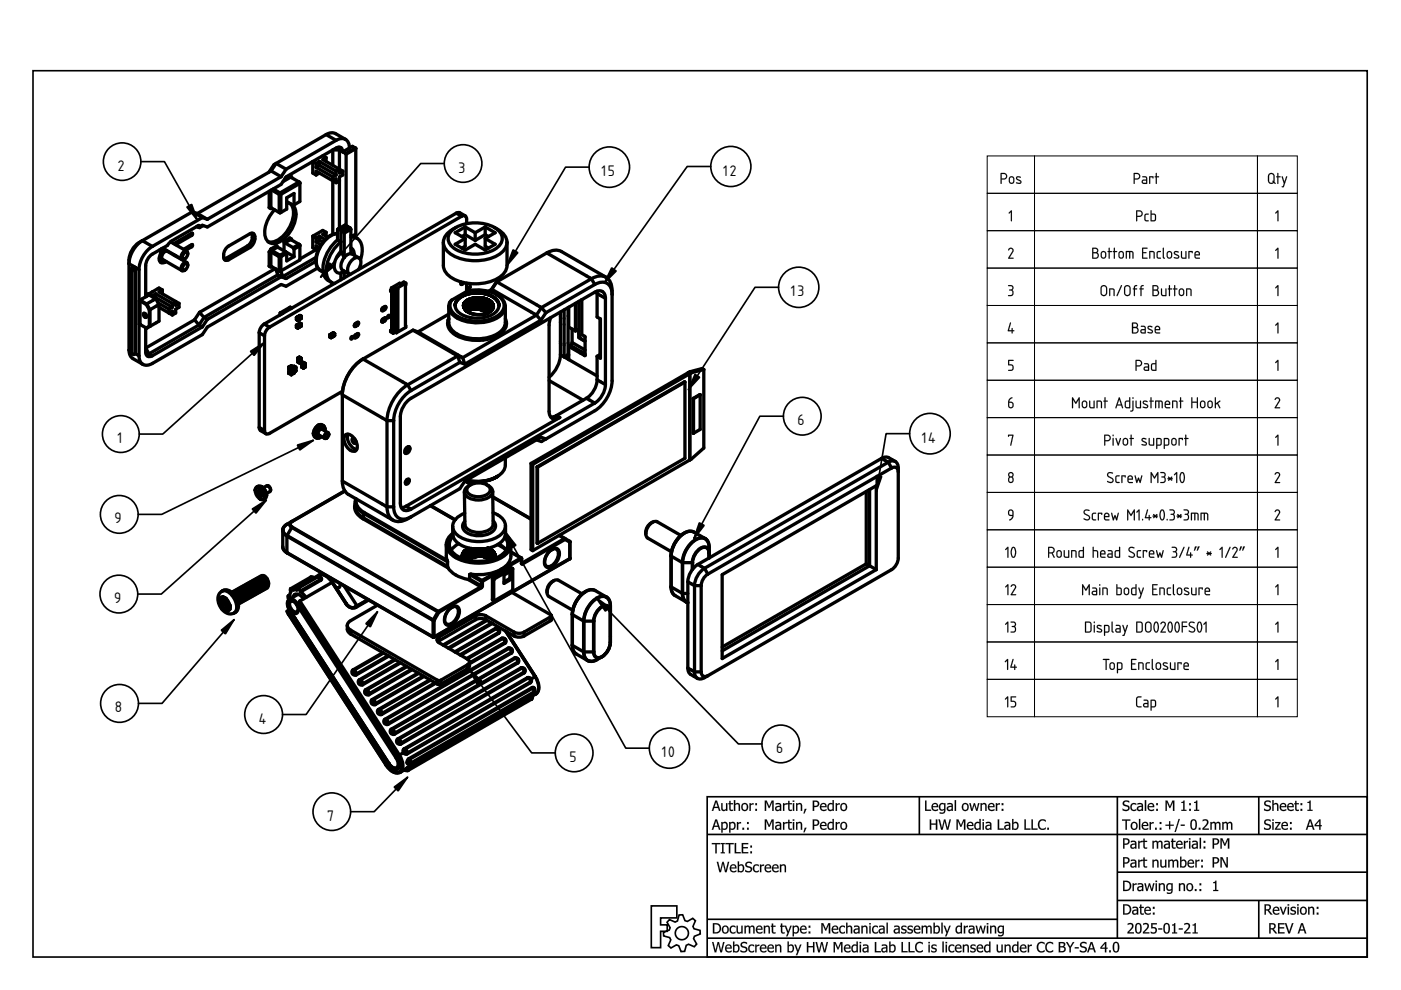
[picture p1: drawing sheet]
<svg xmlns="http://www.w3.org/2000/svg" width="297mm" height="210mm" viewBox="0 0 297 210" stroke-linecap="round" stroke-linejoin="round" font-family="sans-serif">
<defs><g id="words">
<g font-size="4">
<text x="25" y="36.2">2</text>
<text x="97.2" y="36.6">3</text>
<text x="127.5" y="37.4">15</text>
<text x="153.3" y="37.2">12</text>
<text x="167.7" y="62.8">13</text>
<text x="24.9" y="93.9">1</text>
<text x="169.1" y="90.2">6</text>
<text x="195.5" y="93.9">14</text>
<text x="24.3" y="111">9</text>
<text x="24.2" y="127.9">9</text>
<text x="24.3" y="151.1">8</text>
<text x="54.9" y="153.4">4</text>
<text x="120.7" y="161.5">5</text>
<text x="140.3" y="160.5">10</text>
<text x="164.6" y="159.6">6</text>
<text x="69.4" y="174">7</text>
</g>
</g></defs>
<g fill="none" stroke="#000" stroke-width=".35">
<path d="M7 15h282.9v187.9h-282.9zM149.9 168.9h140v34h-140zM149.9 176.9h140M194.9 168.9v8M236.9 168.9v30M266.9 168.9v8M138.1 192.1h5.4v2.5h-3.4v1.5h1.4v1.4h-1.4v3.4h-2zM141.9 195l1.2 .5 .5-.2 .4-1.3h.7l.5 1.2 .5 .2 1.2-.7 .5 .5-.5 1.2 .2 .5 1.3 .4 .1 .7-1.3 .5-.1 .5 .6 1.2-.5 .5-1.2-.5-.5 .2-.3 1.3-.8 .1-.5-1.3-.5-.2-1.1 .7-.6-.5 .5-1.2-.2-.5-1.3-.4v-.7l1.2-.5 .2-.5-.7-1.2zM149.9 194.9h87M149.9 198.9h140M236.9 184.9h53M236.9 190.9h53"/>
<path d="M266.9 190.9v8"/>
<circle cx="144.6" cy="197.9" r="1.4"/>
</g>
<g fill="#000">
<path d="M277.2 170l.7-.3v2h.4v.2h-1.1v-.2h.4v-1.5h-.4zM257.2 187l.7-.3v2h.4v.2h-1.1v-.2h.4v-1.5h-.4z"/>
<path d="M151.6 169.7h.4l.8 2.2h-.4l-.2-.6h-.8l-.2 .6h-.3zM151.7 169.7l-.8 2.2h.3l.2-.6h.9l.1 .6h.3l-.7-2.2zM151.8 170l-.3 1.1h.7zM151.8 170l.4 1.1h-.7zM152.9 170.3h.3v1.3l.3 .1 .4-.2v-1.2h.3v1.6h-.3v-.1a.57 .57 0 0 1-1-.2zM152.9 170.3l.1 1.3 .4 .4 .5-.3v.2h.3v-1.6h-.3v1.2a.4 .4 0 0 1-.4 .3 .4 .4 0 0 1-.3-.4v-1.1zM154.6 169.8h.3v.5h.5v.2h-.5v1l.1 .2 .4-.1v.3h-.5l-.2-.2-.1-1.2h-.2v-.2h.2zM154.6 169.8v.5h-.2v.2h.2v.9a.47 .47 0 0 0 .6 .5h.2v-.2h-.3l-.2-.1v-1.1h.5v-.2h-.5v-.5zM155.6 169.6h.3v.9l.5-.3 .4 .3 .1 1.4h-.3v-1.3l-.3-.1-.4 .2v1.2h-.3zM155.6 169.6v2.3h.3v-1.2l.4-.2 .3 .2v1.2h.3v-1a.55 .55 0 0 0-.4-.6 .55 .55 0 0 0-.6 .2v-.9zM157.4 170.5a.81 .81 0 0 1 1 .1 .81 .81 0 0 1 0 1.1 .81 .81 0 0 1-1.1 0l-.2-.6zM157.4 170.5l-.2 .6 .2 .6a.77 .77 0 0 0 1 0 1.2 1.2 0 0 0 0-1.2l-.5-.2zM157.6 170.6l-.1 .5 .1 .5a.54 .54 0 0 0 .7-.1 .54 .54 0 0 0 0-.7l-.4-.3zM157.6 170.6a.6 .6 0 0 1 .8 .3 .6 .6 0 0 1-.3 .8 .63 .63 0 0 1-.7-.3 .63 .63 0 0 1 .2-.8zM158.9 170.3h.3v.2l.6-.2v.3l-.6 .2v1.1h-.3zM158.9 170.3v1.6h.3v-1.1l.6-.2v-.3l-.6 .3v-.3zM160.1 170.3h.4v.4h-.4zM160.1 170.3v.4h.4v-.4zM160.1 171.5h.4v.4h-.4zM160.1 171.5v.4h.4v-.4z"/>
<path d="M151.6 173.7h.4l.8 2.2h-.4l-.2-.6h-.8l-.2 .6h-.3zM151.7 173.7l-.8 2.2h.3l.2-.6h.9l.1 .6h.3l-.7-2.2zM151.8 174l-.3 1.1h.7zM151.8 174l.4 1.1h-.7zM152.9 174.3h.3v.2l.2-.2a.63 .63 0 0 1 .7 .1 .63 .63 0 0 1 .2 .7 .73 .73 0 0 1-.3 .7 .73 .73 0 0 1-.8 0v.7h-.3zM152.9 174.3v2.2h.3v-.7l.4 .1 .5-.2a1.29 1.29 0 0 0 0-1.2 .62 .62 0 0 0-.9 0v-.2zM153.2 174.7v.9l.6 .1 .2-.4-.1-.6-.3-.2zM153.2 174.7l.2-.1a.48 .48 0 0 1 .6 .1 .48 .48 0 0 1 0 .6 .53 .53 0 0 1-.8 .3zM154.6 174.3h.3v.2l.2-.2a.63 .63 0 0 1 .7 .1 .63 .63 0 0 1 .2 .7 .73 .73 0 0 1-.3 .7 .73 .73 0 0 1-.8 0v.7h-.3zM154.6 174.3v2.2h.3l-.1-.7 .5 .1 .5-.2a1.29 1.29 0 0 0 0-1.2 .62 .62 0 0 0-1 0l.1-.2zM154.9 174.7v.9l.5 .1 .2-.4v-.6l-.3-.2zM154.8 174.7l.3-.1a.48 .48 0 0 1 .6 .1 .48 .48 0 0 1 0 .6 .53 .53 0 0 1-.9 .3zM156.2 174.3h.3v.2l.6-.2v.3l-.6 .2v1.1h-.3zM156.2 174.3v1.6h.3v-1.1l.6-.2v-.3l-.6 .3v-.3zM157.4 175.5h.4v.4h-.4zM157.4 175.5v.4h.4v-.4zM158.4 174.3h.4v.4h-.4zM158.4 174.3v.4h.3v-.4zM158.4 175.5h.4v.4h-.4zM158.4 175.5v.4h.3v-.4z"/>
<path d="M151.7 169.7h.3l.7 2.2h-.3l-.2-.6h-.8l-.2 .6h-.3zM151.8 170l-.3 1.1h.7zM152.9 170.3h.3v1a.38 .38 0 0 0 .3 .5 .38 .38 0 0 0 .4-.3v-1.2h.3v1.6h-.3v-.2a.56 .56 0 0 1-.6 .3 .56 .56 0 0 1-.4-.6zM154.6 169.8h.3v.5h.5v.2h-.5v1.1l.5 .1a.38 .38 0 0 1-.3 .3 .38 .38 0 0 1-.4-.3l-.1-1.2h-.2v-.2h.2zM155.6 169.6h.3v.9a.56 .56 0 0 1 .6-.2 .56 .56 0 0 1 .4 .6v1h-.3v-1a.38 .38 0 0 0-.3-.4 .38 .38 0 0 0-.4 .2v1.2h-.3zM157.4 170.5a.79 .79 0 0 1 1 .1 .79 .79 0 0 1 0 1 .79 .79 0 0 1-1 .1l-.2-.6zM157.6 170.6a.58 .58 0 0 0-.1 .8 .58 .58 0 0 0 .7 .2 .58 .58 0 0 0 .1-.8 .58 .58 0 0 0-.7-.2zM158.9 170.3h.3v.2l.6-.2v.3l-.6 .2v1.1h-.3zM160.1 170.3h.4v.4h-.4zM160.1 171.5h.4v.4h-.4z"/>
<path d="M151.7 173.7h.3l.7 2.2h-.3l-.2-.6h-.8l-.2 .6h-.3zM151.8 174l-.3 1.1h.7zM152.9 174.3h.3v.2a.69 .69 0 0 1 .9-.1 .69 .69 0 0 1 .2 .9 .69 .69 0 0 1-1.1 .5v.7h-.3zM153.2 174.7v.9a.59 .59 0 0 0 .8-.3 .59 .59 0 0 0-.5-.8zM154.6 174.3h.3v.2a.69 .69 0 0 1 .9-.1 .69 .69 0 0 1 .1 .9 .69 .69 0 0 1-1 .5v.7h-.3zM154.9 174.7v.9a.59 .59 0 0 0 .8-.3 .59 .59 0 0 0-.5-.8zM156.2 174.3h.3v.2l.6-.2v.3l-.6 .2v1.1h-.3zM157.4 175.5h.4v.4h-.4zM158.4 174.3h.3v.4h-.3zM158.4 175.5h.3v.4h-.3z"/>
<path d="M162.2 169.7h.3l.6 1.3 .5-1.3h.4v2.2h-.3v-1.9l-.5 1.3h-.2l-.6-1.3v1.9h-.2zM164.7 171.2a.37 .37 0 0 0 .2 .5 .37 .37 0 0 0 .5-.2v-.4zM164.5 170.3h.2a.64 .64 0 0 1 .9 .5v1.1h-.2v-.1a.56 .56 0 0 1-1-.1 .56 .56 0 0 1 .5-.8l.5-.1-.1-.2h-.8zM166 170.3h.3v.2l.6-.2v.3l-.6 .2v1.1h-.3zM167.1 169.8h.3v.5h.5v.2h-.5v1.1l.5 .1a.38 .38 0 0 1-.3 .3 .38 .38 0 0 1-.4-.3l-.1-1.2h-.2v-.2h.2zM168.1 170.3h.3v1.6h-.3zM168.1 169.7h.3v.3h-.3zM168.8 170.3h.3v.2a.56 .56 0 0 1 .6-.2 .56 .56 0 0 1 .4 .6v1h-.3v-1a.38 .38 0 0 0-.3-.4 .38 .38 0 0 0-.4 .2v1.2h-.3zM170.6 171.5h.4l-.4 1h-.2zM172.3 169.7h.6a.73 .73 0 0 1 .8 .9 .73 .73 0 0 1-1.1 .5v.8h-.3zM172.6 170v.9a.51 .51 0 0 0 .8-.5 .51 .51 0 0 0-.8-.4zM174 170.5a.7 .7 0 0 1 .9-.2 .7 .7 0 0 1 .4 .8h-1.2a.65 .65 0 0 0 .4 .6 .65 .65 0 0 0 .7-.2v.3a.9 .9 0 0 1-1.1-.1 .9 .9 0 0 1-.1-1.2zM174.3 170.6l-.2 .3h.9l-.2-.4zM175.6 170.5a.69 .69 0 0 1 .9-.1v-.8h.3v2.3h-.3v-.1a.69 .69 0 0 1-.9 0 .69 .69 0 0 1-.2-.9zM175.8 170.7a.56 .56 0 0 0-.1 .7 .56 .56 0 0 0 .7 .2l.1-1-.3-.1zM177.2 170.3h.3v.2l.6-.2v.3l-.6 .2v1.1h-.3zM178.4 170.5a.79 .79 0 0 1 1 .1 .79 .79 0 0 1 0 1 .79 .79 0 0 1-1.1 .1l-.1-.6zM178.6 170.6a.58 .58 0 0 0-.1 .8 .58 .58 0 0 0 .7 .2 .58 .58 0 0 0 .1-.8 .58 .58 0 0 0-.7-.2z"/>
<path d="M162.1 169.7h.5l.5 1.3 .5-1.3h.4v2.2h-.3v-1.9l-.5 1.3h-.2l-.6-1.2v1.8h-.3zM162.2 169.7v2.2h.2v-1.9l.6 1.3h.2l.5-1.3v1.9h.3v-2.2h-.4l-.5 1.3-.6-1.3zM164.7 171.3v.3l.3 .1 .4-.2v-.4zM164.7 171.2l.7-.1v.4a.38 .38 0 0 1-.5 .2 .38 .38 0 0 1-.2-.5zM164.4 170.3h.3a.78 .78 0 0 1 .9 .2v1.4h-.3l.1-.1-.2 .1a.53 .53 0 0 1-.7-.1 .53 .53 0 0 1-.1-.6l.4-.3 .6-.1-.3-.3-.7 .1zM164.5 170.3v.3l.7-.1 .2 .4a.68 .68 0 0 0-.8 .1 .68 .68 0 0 0-.2 .7l.4 .3 .6-.3v.2h.2l-.1-1.4-.3-.2zM166 170.3h.3v.2l.6-.2v.3l-.6 .2v1.1h-.3zM166 170.3v1.6h.3v-1.1l.6-.2v-.3l-.6 .3v-.3zM167.1 169.8h.3v.5h.5v.2h-.5v1l.1 .2 .4-.1v.3h-.5l-.2-.2-.1-1.2h-.2v-.2h.2zM167.1 169.8v.5h-.2v.2h.2v.9a.47 .47 0 0 0 .6 .5h.2v-.2h-.3l-.2-.1v-1.1h.5v-.2h-.5v-.5zM168.1 170.3h.3v1.6h-.3zM168.1 170.3v1.6h.3v-1.6zM168.1 169.7h.3v.3h-.3zM168.1 169.7v.3h.3v-.3zM168.8 170.3h.3v.2l.5-.3 .3 .2 .2 1.5h-.3l-.1-1.3-.2-.1-.4 .2v1.2h-.3zM168.8 170.3v1.6h.3l-.1-1.2 .5-.2 .3 .2v1.2h.3v-1a.55 .55 0 0 0-.4-.6 .55 .55 0 0 0-.7 .2l.1-.2zM170.6 171.5h.4l-.4 1h-.3zM170.6 171.5l-.2 1h.2l.4-1zM172.3 169.7l1.1 .2a.65 .65 0 0 1 .1 1l-.4 .2h-.5v.8h-.3zM172.3 169.7v2.2h.3v-.8l.9-.2 .2-.7-.4-.4zM172.6 170v.9l.7-.2 .1-.3-.2-.3zM172.6 170h.5a.5 .5 0 0 1 .2 .7 .5 .5 0 0 1-.7 .2zM174 170.5a.72 .72 0 0 1 1.1-.1l.2 .8-1.2-.1 .3 .6h.4l.4-.2v.3l-.4 .2-.6-.1-.3-.3-.1-.7zM174.1 170.5l-.2 .6 .2 .6 .6 .2 .5-.1v-.3l-.7 .2-.4-.4v-.2h1.2l-.2-.7-.5-.1zM174.3 170.6l-.2 .3h.9l-.2-.4zM174.2 170.6l.6-.1 .2 .4h-.9zM175.6 170.5l.4-.3 .5 .2v-.8h.3v2.3h-.3v-.1l-.6 .2-.3-.2-.2-.7zM175.6 170.5l-.2 .6 .2 .6 .6 .3 .3-.3v.2h.3v-2.3h-.3v.8a.67 .67 0 0 0-.9 .1zM175.8 170.7v.9l.5 .1 .2-.2v-.9l-.3-.1zM175.8 170.6l.4-.1 .3 .1v.9a.51 .51 0 0 1-.7 .1 .51 .51 0 0 1-.1-.7zM177.2 170.3h.3v.2l.6-.2v.3l-.6 .2v1.1h-.3zM177.2 170.3v1.6h.3l-.1-1.1 .7-.2v-.3l-.7 .3 .1-.3zM178.3 170.5h.1a.72 .72 0 0 1 1.1 .1 .8 .8 0 0 1-.2 1.3 .8 .8 0 0 1-1.1-.5zM178.4 170.5l-.2 .6 .1 .6a.77 .77 0 0 0 1.1 0 1.2 1.2 0 0 0 0-1.2l-.5-.2zM178.6 170.6l-.1 .5 .1 .5a.54 .54 0 0 0 .7-.1 .54 .54 0 0 0 0-.7l-.4-.3zM178.5 170.6a.6 .6 0 0 1 .9 .3 .6 .6 0 0 1-.3 .8 .63 .63 0 0 1-.7-.3 .63 .63 0 0 1 .1-.8z"/>
<path d="M162.2 173.7h.3l.6 1.3 .5-1.3h.4v2.2h-.3v-1.9l-.5 1.3h-.2l-.6-1.3v1.9h-.2zM164.7 175.2a.37 .37 0 0 0 .2 .5 .37 .37 0 0 0 .5-.2v-.4zM164.5 174.3h.2a.64 .64 0 0 1 .9 .5v1.1h-.2v-.2a.56 .56 0 0 1-1 0 .56 .56 0 0 1 .5-.8l.5-.1-.1-.2h-.8zM166 174.3h.3v.2l.6-.2v.3l-.6 .2v1.1h-.3zM167.1 173.8h.3v.5h.5v.2h-.5v1.1l.5 .1a.38 .38 0 0 1-.3 .3 .38 .38 0 0 1-.4-.3l-.1-1.2h-.2v-.2h.2zM168.1 174.3h.3v1.6h-.3zM168.1 173.7h.3v.3h-.3zM168.8 174.3h.3v.2a.56 .56 0 0 1 .6-.2 .56 .56 0 0 1 .4 .6v1h-.3v-1a.38 .38 0 0 0-.3-.4 .38 .38 0 0 0-.4 .2v1.2h-.3zM170.6 175.5h.4l-.4 1h-.2zM172.3 173.7h.6a.73 .73 0 0 1 .8 .9 .73 .73 0 0 1-1.1 .5v.8h-.3zM172.6 174v.9a.51 .51 0 0 0 .8-.5 .51 .51 0 0 0-.8-.4zM174 174.5a.7 .7 0 0 1 .9-.2 .7 .7 0 0 1 .4 .8h-1.2a.65 .65 0 0 0 .4 .6 .65 .65 0 0 0 .7-.2v.3a.9 .9 0 0 1-1.1-.1 .9 .9 0 0 1-.1-1.2zM174.3 174.6l-.2 .3h.9l-.2-.4zM175.6 174.5a.69 .69 0 0 1 .9-.1v-.8h.3v2.3h-.3v-.1a.69 .69 0 0 1-.9 0 .69 .69 0 0 1-.2-.9zM175.8 174.7a.56 .56 0 0 0-.1 .7 .56 .56 0 0 0 .7 .2l.1-1-.3-.1zM177.2 174.3h.3v.2l.6-.2v.3l-.6 .2v1.1h-.3zM178.4 174.5a.79 .79 0 0 1 1 .1 .79 .79 0 0 1 0 1 .79 .79 0 0 1-1.1 .1l-.1-.6zM178.6 174.6a.58 .58 0 0 0-.1 .8 .58 .58 0 0 0 .7 .2 .58 .58 0 0 0 .1-.8 .58 .58 0 0 0-.7-.2z"/>
<path d="M162.1 173.7h.5l.5 1.3 .5-1.3h.4v2.2h-.3v-1.9l-.5 1.3h-.2l-.6-1.2v1.8h-.3zM162.2 173.7v2.2h.2v-1.9l.6 1.3h.2l.5-1.3v1.9h.3v-2.2h-.4l-.5 1.3-.6-1.3zM164.7 175.2v.4l.3 .1 .4-.2v-.4zM164.7 175.2l.7-.1v.4a.38 .38 0 0 1-.5 .2 .38 .38 0 0 1-.2-.5zM164.4 174.3h.3a.78 .78 0 0 1 .9 .2v1.4h-.3l.1-.2-.2 .2a.53 .53 0 0 1-.7-.1 .53 .53 0 0 1-.1-.6l.4-.3 .6-.1-.3-.3-.7 .1zM164.5 174.3v.3l.7-.1 .2 .4a.68 .68 0 0 0-.8 .1 .68 .68 0 0 0-.2 .7l.4 .3 .6-.3v.2h.2l-.1-1.4-.3-.2zM166 174.3h.3v.2l.6-.2v.3l-.6 .2v1.1h-.3zM166 174.3v1.6h.3v-1.1l.6-.2v-.3l-.6 .3v-.3zM167.1 173.8h.3v.5h.5v.2h-.5v1l.1 .2 .4-.1v.3h-.5l-.2-.2-.1-1.2h-.2v-.2h.2zM167.1 173.8v.5h-.2v.2h.2v.9a.47 .47 0 0 0 .6 .5h.2v-.2h-.3l-.2-.1v-1.1h.5v-.2h-.5v-.5zM168.1 174.3h.3v1.6h-.3zM168.1 174.3v1.6h.3v-1.6zM168.1 173.7h.3v.3h-.3zM168.1 173.7v.3h.3v-.3zM168.8 174.3h.3v.2l.5-.3 .3 .2 .2 1.5h-.3l-.1-1.3-.2-.1-.4 .2v1.2h-.3zM168.8 174.3v1.6h.3l-.1-1.2 .5-.2 .3 .2v1.2h.3v-1a.55 .55 0 0 0-.4-.6 .55 .55 0 0 0-.7 .2l.1-.2zM170.6 175.5h.4l-.4 1h-.3zM170.6 175.5l-.2 1h.2l.4-1zM172.3 173.7l1.1 .2a.65 .65 0 0 1 .1 1l-.4 .2h-.5v.8h-.3zM172.3 173.7v2.2h.3v-.8l.9-.2 .2-.7-.4-.4zM172.6 174v.9l.7-.2 .1-.3-.2-.3zM172.6 174h.5a.5 .5 0 0 1 .2 .7 .5 .5 0 0 1-.7 .2zM174 174.5a.72 .72 0 0 1 1.1-.1l.2 .7h-1.2l.3 .6h.4l.4-.2v.3l-.4 .2-.6-.1-.3-.3-.1-.7zM174.1 174.5l-.2 .6 .2 .6 .6 .2 .5-.1v-.3l-.7 .2-.4-.4v-.2h1.2l-.2-.7-.5-.1zM174.3 174.6l-.2 .3h.9l-.2-.4zM174.2 174.6l.6-.1 .2 .4h-.9zM175.6 174.5l.4-.3 .5 .2v-.8h.3v2.3h-.3v-.1l-.6 .2-.3-.2-.2-.7zM175.6 174.5l-.2 .6 .2 .6 .6 .3 .3-.3v.2h.3v-2.3h-.3v.8a.67 .67 0 0 0-.9 .1zM175.8 174.7v.9l.5 .1 .2-.2v-.9l-.3-.1zM175.8 174.6l.4-.1 .3 .1v.9a.51 .51 0 0 1-.7 .1 .51 .51 0 0 1-.1-.7zM177.2 174.3h.3v.2l.6-.2v.3l-.6 .2v1.1h-.3zM177.2 174.3v1.6h.3l-.1-1.1 .7-.2v-.3l-.7 .3 .1-.3zM178.3 174.5h.1a.72 .72 0 0 1 1.1 .1 .8 .8 0 0 1-.2 1.3 .8 .8 0 0 1-1.1-.5zM178.4 174.5l-.2 .6 .1 .6a.77 .77 0 0 0 1.1 0 1.2 1.2 0 0 0 0-1.2l-.5-.2zM178.6 174.6l-.1 .5 .1 .5a.54 .54 0 0 0 .7-.1 .54 .54 0 0 0 0-.7l-.4-.3zM178.5 174.6a.6 .6 0 0 1 .9 .3 .6 .6 0 0 1-.3 .8 .63 .63 0 0 1-.7-.3 .63 .63 0 0 1 .1-.8z"/>
<path d="M196.1 169.7h.3v2h1v.2h-1.3zM197.7 170.5a.7 .7 0 0 1 .9-.2 .7 .7 0 0 1 .3 .8h-1.1a.65 .65 0 0 0 .4 .6 .65 .65 0 0 0 .7-.2v.3a.9 .9 0 0 1-1.2-.1 .9 .9 0 0 1 0-1.2zM197.9 170.6l-.1 .3h.8l-.2-.4zM199.5 170.6a.54 .54 0 0 0-.1 .8 .54 .54 0 0 0 .8 .1v-.9l-.4-.1zM199.3 170.5a.69 .69 0 0 1 .9-.1l.2-.1v1.4a.81 .81 0 0 1-1.2 .8v-.3a.58 .58 0 0 0 .7 .1 .58 .58 0 0 0 .3-.6 .72 .72 0 0 1-1 0 .72 .72 0 0 1-.1-1zM201.1 171.2a.37 .37 0 0 0 .2 .5 .37 .37 0 0 0 .5-.2v-.4zM200.9 170.3h.2a.64 .64 0 0 1 .9 .5v1.1h-.2v-.1a.56 .56 0 0 1-1-.1 .56 .56 0 0 1 .6-.8l.4-.1-.1-.2h-.8zM202.4 169.6h.3v2.3h-.3zM204.1 170.5a.79 .79 0 0 1 1.1 .1 .79 .79 0 0 1 0 1 .79 .79 0 0 1-1.1 .1l-.2-.6zM204.3 170.6a.58 .58 0 0 0-.1 .8 .58 .58 0 0 0 .8 .2 .58 .58 0 0 0 .1-.8 .58 .58 0 0 0-.8-.2zM205.5 170.3h.3l.3 1.3 .4-1.3h.2l.4 1.3 .3-1.3h.2l-.4 1.6h-.2l-.4-1.2-.4 1.2h-.3zM207.9 170.3h.3v.2a.56 .56 0 0 1 .6-.2 .56 .56 0 0 1 .4 .6v1h-.3v-1a.38 .38 0 0 0-.3-.4 .38 .38 0 0 0-.4 .2v1.2h-.3zM209.7 170.5a.7 .7 0 0 1 .8-.2 .7 .7 0 0 1 .4 .8h-1.2a.65 .65 0 0 0 .5 .6 .65 .65 0 0 0 .6-.2v.3a.9 .9 0 0 1-1.1-.1 .9 .9 0 0 1 0-1.2zM209.9 170.6l-.2 .3h.9l-.2-.4zM211.1 170.3h.3v.2l.6-.2v.3l-.6 .2v1.1h-.3zM212.4 170.3h.3v.4h-.3zM212.4 171.5h.3v.4h-.3z"/>
<path d="M196.1 169.7h.3v2h1v.2h-1.3zM196.1 169.7v2.2h1.3v-.2h-1v-2zM197.7 170.5a.7 .7 0 0 1 .9-.2 .7 .7 0 0 1 .3 .9l-1.1-.1 .3 .6h.4l.4-.2v.3l-.2 .1h-.8l-.4-.5zM197.7 170.5a.85 .85 0 0 0-.1 1 .85 .85 0 0 0 .9 .4l.4-.1v-.3l-.7 .2-.4-.2v-.4h1.1v-.4l-.4-.4h-.5zM197.9 170.6l-.1 .3h.8l-.2-.4zM197.9 170.6l.5-.1 .3 .4h-.9zM199.5 170.7a.54 .54 0 0 0-.2 .6 .54 .54 0 0 0 .7 .3l.2-.1v-.9l-.4-.1zM199.5 170.6l.3-.1 .4 .1v.9l-.5 .2-.3-.2-.1-.4zM199.3 170.5l.3-.3 .9 .1v1.4a.86 .86 0 0 1-1.3 .8v-.3l.4 .1 .5-.1 .1-.5a.63 .63 0 0 1-1 0l-.1-.6zM199.3 170.5a.79 .79 0 0 0-.2 .9 .79 .79 0 0 0 .9 .5l.2-.2a.52 .52 0 0 1-.2 .6 .52 .52 0 0 1-.7-.1l-.1 .3h.5l.4-.1 .3-.2v-1.9l-.2 .1a.67 .67 0 0 0-.9 .1zM201.1 171.3v.3l.3 .1 .4-.2v-.4zM201.1 171.2l.7-.1v.4a.38 .38 0 0 1-.5 .2 .38 .38 0 0 1-.2-.5zM200.8 170.3h.3a.66 .66 0 0 1 .9 .5v1.1h-.3l.1-.1-.2 .1a.53 .53 0 0 1-.7-.1 .53 .53 0 0 1-.1-.6l.4-.3 .6-.1-.3-.3-.7 .1zM200.9 170.3v.3l.7-.1 .2 .4a.68 .68 0 0 0-.8 .1 .68 .68 0 0 0-.2 .7l.4 .3 .6-.3v.2h.2v-1.4l-.4-.2zM202.4 169.6h.3v2.3h-.3zM202.4 169.6v2.3h.3v-2.3zM204.1 170.5a.81 .81 0 0 1 1.1 .1 .81 .81 0 0 1 0 1.1 .81 .81 0 0 1-1.1 0l-.2-.6zM204.1 170.5l-.2 .6 .2 .6a.77 .77 0 0 0 1.1 0 1.2 1.2 0 0 0 0-1.2l-.5-.2zM204.3 170.6l-.1 .5 .1 .5a.54 .54 0 0 0 .8-.1 .54 .54 0 0 0-.1-.7l-.3-.3zM204.3 170.6a.6 .6 0 0 1 .9 .3 .6 .6 0 0 1-.4 .8 .63 .63 0 0 1-.6-.3 .63 .63 0 0 1 .1-.8zM205.5 170.3h.3l.3 1.3 .4-1.3h.2l.4 1.3 .3-1.3h.3l-.5 1.6h-.2l-.4-1.2-.4 1.2h-.3zM205.5 170.3l.4 1.6h.3l.4-1.3 .4 1.3h.2l.4-1.6h-.2l-.3 1.3-.4-1.3h-.2l-.4 1.3-.3-1.3zM207.9 170.3h.3v.2l.2-.2a.53 .53 0 0 1 .6 0 .53 .53 0 0 1 .2 .6v1h-.3l-.1-1.3-.2-.1-.4 .2v1.2h-.3zM207.9 170.3v1.6h.3v-1.2l.4-.2 .3 .2v1.2h.3l-.2-1.5a.63 .63 0 0 0-.8 .1v-.2zM209.6 170.5h.1a.72 .72 0 0 1 1-.1l.2 .8-1.2-.1 .4 .6h.3l.4-.2v.3l-.4 .2-.6-.1-.3-.3v-.7zM209.7 170.5l-.2 .6 .2 .6 .6 .2 .5-.1v-.3l-.7 .2-.4-.4v-.2h1.2l-.2-.7-.5-.1zM209.9 170.6l-.2 .3h.9l-.2-.4zM209.9 170.6l.5-.1 .2 .4h-.9zM211.1 170.3h.3v.2l.6-.2v.3l-.6 .2v1.1h-.3zM211.1 170.3v1.6h.3v-1.1l.6-.2v-.3l-.6 .3v-.3zM212.4 170.3h.3v.4h-.3zM212.4 170.3v.4h.3v-.4zM212.4 171.5h.3v.4h-.3zM212.4 171.5v.4h.3v-.4z"/>
<path d="M197.1 173.7h.3v.9h1v-.9h.3v2.2h-.3v-1h-1v1h-.3zM199 173.7h.3l.4 1.9 .5-1.9h.2l.5 1.9 .4-1.9h.3l-.5 2.2h-.4l-.4-1.8-.4 1.8h-.4zM202.8 173.7h.4l.5 1.3 .6-1.3h.4v2.2h-.3v-1.9l-.6 1.3h-.2l-.5-1.3v1.9h-.3zM205.2 174.5a.7 .7 0 0 1 .9-.2 .7 .7 0 0 1 .3 .8h-1.1a.65 .65 0 0 0 .4 .6 .65 .65 0 0 0 .7-.2v.3a.9 .9 0 0 1-1.2-.1 .9 .9 0 0 1 0-1.2zM205.4 174.6l-.1 .3h.8l-.2-.4zM206.8 174.5a.69 .69 0 0 1 .9-.1v-.8h.2v2.3h-.2v-.1a.69 .69 0 0 1-1 0 .69 .69 0 0 1-.1-.9zM207 174.7a.56 .56 0 0 0-.2 .7 .56 .56 0 0 0 .8 .2l.1-1-.4-.1zM208.3 174.3h.3v1.6h-.3zM208.3 173.7h.3v.3h-.3zM209.3 175.2a.37 .37 0 0 0 .1 .5 .37 .37 0 0 0 .5-.2v-.4zM209 174.3h.2a.64 .64 0 0 1 1 .5v1.1h-.3v-.2a.56 .56 0 0 1-1 0 .56 .56 0 0 1 .6-.8l.4-.1v-.2h-.9zM211.5 173.7h.3v2h1v.2h-1.3zM213.3 175.2a.37 .37 0 0 0 .1 .5 .37 .37 0 0 0 .5-.2v-.4zM213 174.3h.3a.64 .64 0 0 1 .9 .5v1.1h-.3v-.2a.56 .56 0 0 1-.9 0 .56 .56 0 0 1 .5-.8l.4-.1v-.2h-.9zM214.9 174.7v.9a.59 .59 0 0 0 .8-.3 .59 .59 0 0 0-.5-.8zM214.6 173.6h.3v.9a.64 .64 0 0 1 .8-.2 .64 .64 0 0 1 .3 .8 .72 .72 0 0 1-.3 .7 .72 .72 0 0 1-.8 0l-.3 .1zM217.2 173.7h.3v2h1v.2h-1.3zM218.7 173.7h.3v2h1v.2h-1.3zM220.3 174l.3-.2 .6-.1 .5 .2v.3a.82 .82 0 0 0-1.1-.1 .82 .82 0 0 0-.2 1.1 .76 .76 0 0 0 1.3 .2v.4a1.11 1.11 0 0 1-1.4-.2 1.11 1.11 0 0 1-.1-1.4zM222 175.5h.4v.4h-.4z"/>
<path d="M197.1 173.7h.3v.9h1v-.9h.3v2.2h-.3v-1h-1v1h-.3zM197.1 173.7v2.2h.3v-1.1h1v1.1h.3v-2.2h-.3v.9h-1v-.9zM199 173.7h.3l.4 1.9 .4-1.9h.4l.4 1.9 .4-1.9h.3l-.5 2.2h-.4l-.4-1.8-.4 1.8h-.4zM199 173.7l.5 2.2h.4l.4-1.8 .4 1.8h.4l.5-2.2h-.3l-.4 1.9-.5-1.9h-.2l-.5 1.9-.4-1.9zM202.8 173.7h.4l.5 1.3 .6-1.3h.4v2.2h-.3v-1.9l-.6 1.3h-.2l-.5-1.2v1.8h-.3zM202.8 173.7v2.2h.3v-1.9l.5 1.3h.2l.6-1.3v1.9h.3v-2.2h-.4l-.6 1.3-.5-1.3zM205.2 174.5a.7 .7 0 0 1 .9-.2 .7 .7 0 0 1 .3 .8h-1.1l.3 .6h.4l.4-.2v.3l-.2 .1h-.9l-.3-.5zM205.2 174.5a.85 .85 0 0 0-.2 1 .85 .85 0 0 0 1 .4l.4-.1v-.3l-.8 .2-.3-.2-.1-.4h1.2l-.1-.4-.3-.4h-.5zM205.4 174.6l-.1 .3h.8l-.2-.4zM205.4 174.6l.5-.1 .2 .4h-.9zM206.8 174.5l.3-.3 .6 .2-.1-.8h.3v2.3h-.3v-.1l-.6 .2-.3-.2-.2-.7zM206.8 174.5a1.07 1.07 0 0 0 .1 1.4l.4 .1 .4-.3v.2h.2v-2.3h-.2l-.1 .8a.67 .67 0 0 0-.8 .1zM207 174.7l-.1 .9 .5 .1 .3-.2v-.9l-.4-.1zM206.9 174.6l.4-.1 .4 .1v.9a.51 .51 0 0 1-.7 .1 .51 .51 0 0 1-.2-.7zM208.3 174.3h.3v1.6h-.3zM208.3 174.3v1.6h.3v-1.6zM208.3 173.7h.3v.3h-.3zM208.3 173.7v.3h.3v-.3zM209.3 175.2a.3 .3 0 0 0 0 .5 .3 .3 0 0 0 .4-.1l.2-.1v-.4zM209.2 175.2l.7-.1v.4l-.5 .2-.2-.1zM209 174.3h.2a.78 .78 0 0 1 1 .2v1.4h-.3v-.2l-.2 .2a.53 .53 0 0 1-.7-.1 .53 .53 0 0 1 0-.6l.3-.3 .6-.1-.2-.3-.7 .1zM209 174.3v.3l.8-.1 .1 .4a.68 .68 0 0 0-.7 .1 .68 .68 0 0 0-.2 .7l.4 .3 .5-.3v.2h.3l-.1-1.4-.3-.2zM211.5 173.7h.3v2h1v.2h-1.3zM211.5 173.7v2.2h1.3v-.2h-1v-2zM213.3 175.2v.4l.3 .1 .3-.2v-.4zM213.2 175.2l.7-.1v.4a.38 .38 0 0 1-.5 .2 .38 .38 0 0 1-.2-.5zM213 174.3h.2a.66 .66 0 0 1 1 .5v1.1h-.3v-.2l-.2 .2a.53 .53 0 0 1-.7-.1 .53 .53 0 0 1 0-.6l.3-.3 .6-.1-.2-.3-.7 .1zM213 174.3v.3l.8-.1 .1 .4a.68 .68 0 0 0-.7 .1 .68 .68 0 0 0-.2 .7l.4 .3 .5-.3v.2h.3v-1.4l-.4-.2zM214.9 174.7v.9l.3 .1 .4-.1v-.9l-.3-.2zM214.8 174.7l.3-.1a.49 .49 0 0 1 .6 .1 .49 .49 0 0 1 0 .6 .52 .52 0 0 1-.9 .3zM214.6 173.6h.3v.8l.2-.1a.63 .63 0 0 1 .7 .1 .63 .63 0 0 1 .2 .7 .72 .72 0 0 1-.3 .8 .72 .72 0 0 1-.8-.1l-.3 .1zM214.6 173.6v2.3l.3-.1a.69 .69 0 0 0 .9-.1 1.31 1.31 0 0 0 0-1.2 .62 .62 0 0 0-1 0l.1-.9zM217.2 173.7h.3v2h1v.2h-1.3zM217.2 173.7v2.2h1.3v-.2h-1v-2zM218.7 173.7h.3v2h1v.2h-1.3zM218.7 173.7v2.2h1.3v-.2h-1v-2zM220.3 174l.7-.3 .7 .2v.4l-.7-.3-.4 .2a.87 .87 0 0 0-.2 1 .87 .87 0 0 0 .9 .5l.4-.3v.4l-.5 .2-.6-.1-.4-.4-.1-.8zM220.3 174a1.3 1.3 0 0 0 .3 1.9h.7l.4-.1v-.4l-.2 .2a.73 .73 0 0 1-.9-.1l-.3-.7 .2-.6 .5-.3 .7 .3v-.3l-.7-.2zM222 175.5h.4v.4h-.4zM222 175.5v.4h.4v-.4z"/>
<path d="M237.9 173.7h1.8v.3h-.8v1.9h-.3v-1.9h-.7zM237.9 173.7v.3h.7v1.9h.3v-1.9h.8v-.3zM239.9 174.5a.72 .72 0 0 1 1.2 .1 .82 .82 0 0 1-.1 1.1 .82 .82 0 0 1-1.1 0l-.2-.6zM239.9 174.5a.82 .82 0 0 0-.1 1.1 .82 .82 0 0 0 1.2 .1 1.2 1.2 0 0 0 0-1.2l-.5-.2zM240.1 174.6l-.1 .5 .1 .5 .5 .1 .3-.6-.1-.5-.3-.1zM240.1 174.6a.6 .6 0 0 1 .9 .3 .6 .6 0 0 1-.3 .8 .64 .64 0 0 1-.7-.4 .64 .64 0 0 1 .1-.7zM241.5 173.6h.3v2.3h-.3zM241.5 173.6v2.3h.3v-2.3zM242.2 174.5h.1a.72 .72 0 0 1 1-.1l.2 .7h-1.2l.3 .6h.4l.4-.2v.3l-.4 .2-.6-.1-.3-.3v-.7zM242.3 174.5l-.2 .6 .2 .6 .6 .2 .5-.1v-.3l-.7 .2-.4-.4v-.2h1.2l-.2-.7-.5-.1zM242.5 174.6l-.2 .3h.9l-.2-.4zM242.5 174.6l.5-.1 .2 .4h-.9zM243.7 174.3h.3v.2l.6-.2v.3l-.6 .2v1.1h-.3zM243.7 174.3v1.6h.3v-1.1l.6-.2v-.3l-.6 .3v-.3zM244.9 175.5h.4v.4h-.4zM244.9 175.5v.4h.3v-.4zM245.9 174.3h.3v.4h-.3zM245.9 174.3v.4h.3v-.4zM245.9 175.5h.3v.4h-.3zM245.9 175.5v.4h.3v-.4z"/>
<path d="M237.9 173.7h1.8v.3h-.8v1.9h-.3v-1.9h-.7zM239.9 174.5a.79 .79 0 0 1 1.1 .1 .79 .79 0 0 1 0 1 .79 .79 0 0 1-1.1 .1l-.2-.6zM240.1 174.6a.58 .58 0 0 0-.1 .8 .58 .58 0 0 0 .8 .2 .58 .58 0 0 0 .1-.8 .58 .58 0 0 0-.8-.2zM241.5 173.6h.3v2.3h-.3zM242.3 174.5a.7 .7 0 0 1 .8-.2 .7 .7 0 0 1 .4 .8h-1.2a.65 .65 0 0 0 .5 .6 .65 .65 0 0 0 .6-.2v.3a.9 .9 0 0 1-1.1-.1 .9 .9 0 0 1 0-1.2zM242.5 174.6l-.2 .3h.9l-.2-.4zM243.7 174.3h.3v.2l.6-.2v.3l-.6 .2v1.1h-.3zM244.9 175.5h.3v.4h-.3zM245.9 174.3h.3v.4h-.3zM245.9 175.5h.3v.4h-.3z"/>
<path d="M238.2 169.9l.9-.2 .3 .1v.4a.59 .59 0 0 0-.6-.2 .59 .59 0 0 0-.5 .4l.3 .2a.72 .72 0 0 1 .9 .9 .72 .72 0 0 1-1.2 .4l-.3-.1v-.4a.64 .64 0 0 0 .7 .3 .64 .64 0 0 0 .5-.5l-.8-.3a.58 .58 0 0 1-.2-1zM239.9 170.5a.87 .87 0 0 1 1-.1v.3a.59 .59 0 0 0-.8 0 .59 .59 0 0 0 0 .8 .59 .59 0 0 0 .8 0v.3a.86 .86 0 0 1-1.1-.2 .86 .86 0 0 1 .1-1.1zM241.4 171.2a.37 .37 0 0 0 .2 .5 .37 .37 0 0 0 .5-.2v-.4zM241.2 170.3h.2a.64 .64 0 0 1 .9 .5v1.1h-.2v-.1a.56 .56 0 0 1-1-.1 .56 .56 0 0 1 .6-.8l.4-.1-.1-.2h-.8zM242.7 169.6h.3v2.3h-.3zM243.5 170.5a.7 .7 0 0 1 .9-.2 .7 .7 0 0 1 .3 .8h-1.1a.65 .65 0 0 0 .4 .6 .65 .65 0 0 0 .7-.2v.3a.9 .9 0 0 1-1.2-.1 .9 .9 0 0 1 0-1.2zM243.7 170.6l-.1 .3h.8l-.2-.4zM245.1 170.3h.4v.4h-.4zM245.1 171.5h.4v.4h-.4z"/>
<path d="M238.2 169.9l.6-.2 .5 .1h.1v.4a.56 .56 0 0 0-.6-.2 .56 .56 0 0 0-.4 .4l.4 .3a.68 .68 0 0 1 .7 .8 .68 .68 0 0 1-1 .5l-.5-.2v-.4l.4 .2 .5 .1 .2-.2 .1-.3-1.1-.5-.1-.5zM238.2 169.9a.62 .62 0 0 0 0 .8l.7 .3a.35 .35 0 0 1 .3 .4 .35 .35 0 0 1-.3 .3h-.4l-.5-.3v.4l.3 .1h.6l.4-.1 .2-.5-.1-.3-.9-.4-.2-.3 .1-.3 .4-.1 .6 .3v-.4l-.6-.1zM239.9 170.5l.4-.2h.4l.2 .1v.3l-.3-.2a.59 .59 0 0 0-.6 .7 .59 .59 0 0 0 .7 .5l.2-.2v.3l-.3 .2a.72 .72 0 0 1-.9-.5v-.6zM239.9 170.5a.96 .96 0 0 0 .2 1.4l.8-.1v-.3l-.4 .2h-.3l-.3-.6 .3-.6 .7 .2v-.3a.86 .86 0 0 0-1 .1zM241.4 171.3a.3 .3 0 0 0 0 .4 .3 .3 0 0 0 .5-.1l.2-.1v-.4zM241.4 171.2l.7-.1v.4l-.6 .2-.2-.1zM241.2 170.3h.2a.78 .78 0 0 1 .9 .2l.1 1.4h-.4l.1-.1-.2 .1a.53 .53 0 0 1-.7-.1 .53 .53 0 0 1-.1-.6l.4-.3 .6-.1-.3-.3-.6 .1zM241.2 170.3v.3l.7-.1 .2 .4a.68 .68 0 0 0-.8 .1 .68 .68 0 0 0-.2 .7l.4 .3 .6-.3v.2h.2l-.1-1.4-.2-.2zM242.7 169.6h.3v2.3h-.3zM242.7 169.6v2.3h.3v-2.3zM243.5 170.5a.7 .7 0 0 1 .9-.2 .7 .7 0 0 1 .3 .9l-1.1-.1 .3 .6h.4l.4-.2v.3l-.2 .1h-.8l-.4-.5zM243.5 170.5a.85 .85 0 0 0-.1 1 .85 .85 0 0 0 .9 .4l.4-.1v-.3l-.7 .2-.4-.2v-.4h1.1v-.4l-.4-.4h-.5zM243.7 170.6l-.1 .3h.8l-.2-.4zM243.7 170.6l.5-.1 .3 .4h-.9zM245.1 170.3h.4v.4h-.4zM245.1 170.3v.4h.4v-.4zM245.1 171.5h.4v.4h-.4zM245.1 171.5v.4h.4v-.4z"/>
<path d="M238.1 177.7h.6a.73 .73 0 0 1 .8 .9 .73 .73 0 0 1-1.1 .5v.8h-.3zM238.4 178v.9a.51 .51 0 0 0 .8-.5 .51 .51 0 0 0-.8-.4zM240 179.2a.37 .37 0 0 0 .2 .5 .37 .37 0 0 0 .5-.2v-.4zM239.8 178.3h.2a.64 .64 0 0 1 .9 .5v1.1h-.2v-.2a.56 .56 0 0 1-1 0 .56 .56 0 0 1 .6-.8l.4-.1-.1-.2h-.8zM241.3 178.3h.3v.2l.6-.2v.3l-.6 .2v1.1h-.3zM242.4 177.8h.3v.5h.5v.2h-.5v1.1l.5 .1a.38 .38 0 0 1-.3 .3 .38 .38 0 0 1-.4-.3l-.1-1.2h-.2v-.2h.2zM244.3 178.3h.3v.2a.5 .5 0 0 1 .9 0 .52 .52 0 0 1 .6-.2 .52 .52 0 0 1 .4 .5v1.1h-.3v-.9a.34 .34 0 0 0-.2-.5 .34 .34 0 0 0-.5 .3v1.1h-.2v-1a.34 .34 0 0 0-.3-.4 .34 .34 0 0 0-.4 .2v1.2h-.3zM247.1 179.2a.37 .37 0 0 0 .2 .5 .37 .37 0 0 0 .5-.2v-.4zM246.9 178.3h.2a.64 .64 0 0 1 .9 .5v1.1h-.2v-.2a.56 .56 0 0 1-1 0 .56 .56 0 0 1 .6-.8l.4-.1-.1-.2h-.8zM248.5 177.8h.2v.5h.5v.2h-.5l.1 1.1 .4 .1a.38 .38 0 0 1-.3 .3 .38 .38 0 0 1-.4-.3v-1.2h-.2v-.2h.2zM249.5 178.5a.7 .7 0 0 1 .9-.2 .7 .7 0 0 1 .3 .8h-1.1a.65 .65 0 0 0 .4 .6 .65 .65 0 0 0 .7-.2v.3a.9 .9 0 0 1-1.2-.1 .9 .9 0 0 1 0-1.2zM249.7 178.6l-.1 .3h.9l-.2-.4zM251 178.3h.3v.2l.6-.2v.3l-.6 .2v1.1h-.3zM252.1 178.3h.3v1.6h-.3zM252.1 177.7h.3v.3h-.3zM253 179.2a.37 .37 0 0 0 .2 .5 .37 .37 0 0 0 .5-.2v-.4zM252.8 178.3h.2a.64 .64 0 0 1 1 .5v1.1h-.3v-.2a.56 .56 0 0 1-1 0 .56 .56 0 0 1 .6-.8l.4-.1-.1-.2h-.8zM254.4 177.6h.2v2.3h-.2zM255.2 178.3h.3v.4h-.3zM255.2 179.5h.3v.4h-.3z"/>
<path d="M238.1 177.7l1.1 .2a.65 .65 0 0 1 .1 1l-.4 .2h-.5v.8h-.3zM238.1 177.7v2.2h.3v-.8l.9-.2 .2-.7-.4-.4zM238.4 178v.9l.7-.2 .1-.3-.2-.3zM238.4 178h.5a.5 .5 0 0 1 .2 .7 .5 .5 0 0 1-.7 .2zM240 179.2v.4l.4 .1 .3-.2v-.4zM240 179.2l.7-.2v.5a.38 .38 0 0 1-.5 .2 .38 .38 0 0 1-.2-.5zM239.8 178.3h.2a.78 .78 0 0 1 .9 .2l.1 1.4h-.4v-.2l-.6 .3-.3-.3v-.5l1-.4-.3-.3-.6 .1zM239.8 178.3v.3l.7-.1 .2 .4a.68 .68 0 0 0-.8 .1 .68 .68 0 0 0-.2 .7l.4 .3 .6-.3v.2h.2l-.1-1.4-.2-.2zM241.3 178.3h.3v.2l.6-.2v.3l-.6 .2v1.1h-.3zM241.3 178.3v1.6h.3v-1.1l.6-.2v-.3l-.6 .3v-.3zM242.4 177.8h.3v.5h.5v.2h-.5v1l.1 .2 .4-.1v.3h-.5l-.2-.2-.1-1.2h-.2v-.2h.2zM242.4 177.8v.5h-.2v.2h.2v.9a.47 .47 0 0 0 .6 .5h.2v-.2h-.3l-.2-.1v-1.1h.5v-.2h-.5v-.5zM244.3 178.3h.3v.2l.2-.2a.44 .44 0 0 1 .7 .2l.4-.3 .4 .2 .2 1.5h-.3v-1.2l-.3-.2-.4 .2 .1 1.2h-.3l-.1-1.1a.32 .32 0 0 0-.2-.3 .32 .32 0 0 0-.4 .2v1.2h-.3zM244.3 178.3v1.6h.3v-1.2l.4-.2 .3 .2v1.2h.2v-1.2l.4-.2 .3 .2v1.2h.3l-.2-1.5-.4-.1-.4 .3a.5 .5 0 0 0-.4-.3 .5 .5 0 0 0-.5 .2v-.2zM247.1 179.2v.4l.4 .1 .3-.2v-.4zM247.1 179.2l.7-.2v.5a.38 .38 0 0 1-.5 .2 .38 .38 0 0 1-.2-.5zM246.9 178.3h.2a.78 .78 0 0 1 .9 .2l.1 1.4h-.3v-.2l-.2 .2a.53 .53 0 0 1-.7-.1 .53 .53 0 0 1-.1-.6l.4-.3 .6-.1-.3-.3-.6 .1zM246.9 178.3v.3l.7-.1 .2 .4a.68 .68 0 0 0-.8 .1 .68 .68 0 0 0-.2 .7l.4 .3 .6-.3v.2h.2l-.1-1.4-.2-.2zM248.4 177.8h.3v.5h.6v.2h-.6v1l.1 .2 .5-.1v.3h-.6l-.2-.2v-1.2h-.2v-.2h.2zM248.5 177.8v.5h-.2v.2h.2v.9a.47 .47 0 0 0 .6 .5h.1v-.2h-.3l-.2-.1v-1.1h.5v-.2h-.5v-.5zM249.5 178.5a.72 .72 0 0 1 1.1-.1l.2 .7h-1.2l.3 .6h.4l.4-.2v.3a.91 .91 0 0 1-1.2-.1 .91 .91 0 0 1 0-1.2zM249.5 178.5l-.2 .6 .2 .6 .6 .2 .6-.1v-.3l-.7 .2-.4-.4v-.2h1.1l-.2-.7-.4-.1zM249.7 178.6l-.1 .3h.9l-.3-.4zM249.7 178.6l.6-.1 .2 .4h-.9zM251 178.3h.3v.2l.6-.2v.3l-.6 .2v1.1h-.3zM251 178.3v1.6h.3v-1.1l.6-.2v-.3l-.6 .3v-.3zM252.1 178.3h.3v1.6h-.3zM252.1 178.3v1.6h.3v-1.6zM252.1 177.7h.3v.3h-.3zM252.1 177.7v.3h.3v-.3zM253 179.2v.4l.4 .1 .3-.2v-.4zM253 179.2l.7-.2v.5a.38 .38 0 0 1-.5 .2 .38 .38 0 0 1-.2-.5zM252.8 178.3h.2a.78 .78 0 0 1 .9 .2l.1 1.4h-.3v-.2l-.2 .2a.53 .53 0 0 1-.7-.1 .53 .53 0 0 1-.1-.6l.4-.3 .6-.1-.2-.3-.7 .1zM252.8 178.3v.3l.7-.1 .2 .4a.68 .68 0 0 0-.8 .1 .68 .68 0 0 0-.1 .7l.4 .3 .5-.3v.2h.3l-.1-1.4-.3-.2zM254.3 177.6h.4v2.3h-.4zM254.4 177.6v2.3h.2v-2.3zM255.2 178.3h.4v.4h-.4zM255.2 178.3v.4h.3v-.4zM255.2 179.5h.4v.4h-.4zM255.2 179.5v.4h.3v-.4z"/>
<path d="M247.1 174.9h.8v-.8h.2v.8h.7v.2h-.7v.7h-.2v-.7h-.8zM249.9 173.6h.2l-.8 2.8h-.3zM250.4 174.8h.8v.3h-.8zM252.7 173.8a.78 .78 0 0 1 .9 .1 .78 .78 0 0 1 .2 .9 .78 .78 0 0 1-.2 .9 .78 .78 0 0 1-.9 .1 1.84 1.84 0 0 1 0-2zM252.9 174l-.2 .6a.86 .86 0 0 0 .4 1.1 1.24 1.24 0 0 0 .2-1.6zM254.2 175.5h.3v.4h-.3zM255 173.8a.76 .76 0 0 1 1.1 .2 .76 .76 0 0 1-.3 1.1l-.6 .6h1.1v.2h-1.3v-.3l.4-.4a.82 .82 0 0 0 .3-1.2l-.7 .1zM256.6 174.3h.3v.2a.5 .5 0 0 1 .9 0 .52 .52 0 0 1 .6-.2 .52 .52 0 0 1 .4 .5v1.1h-.3v-.9a.34 .34 0 0 0-.3-.5 .34 .34 0 0 0-.4 .3v1.1h-.2v-1a.34 .34 0 0 0-.3-.4 .34 .34 0 0 0-.4 .2v1.2h-.3zM259.1 174.3h.3v.2a.5 .5 0 0 1 .9 0 .52 .52 0 0 1 .6-.2 .52 .52 0 0 1 .4 .5v1.1h-.3v-.9a.34 .34 0 0 0-.2-.5 .34 .34 0 0 0-.5 .3v1.1h-.2v-1a.34 .34 0 0 0-.3-.4 .34 .34 0 0 0-.4 .2v1.2h-.3z"/>
<path d="M247.1 174.8l.8 .1-.1-.8h.3v.8l.8-.1v.3h-.8v.7h-.3l.1-.7h-.8zM247.9 174.1v.8h-.8v.2h.8v.7h.2v-.7h.7v-.2h-.7v-.8zM249.9 173.6h.3l-.9 2.8h-.3zM249.9 173.6l-.8 2.8h.2l.8-2.7zM250.3 174.8h.9v.3h-.9zM250.4 174.8v.3h.8v-.3zM252.7 173.8a.79 .79 0 0 1 .9 .1 .79 .79 0 0 1 .2 .9 .77 .77 0 0 1-.3 1 .77 .77 0 0 1-1-.1l-.1-1.2zM252.7 173.8a1.64 1.64 0 0 0 .2 2.1h.4l.3-.2 .1-1.2-.2-.7-.4-.1zM252.9 174l-.2 .5v.9l.2 .3h.3l.2-.5v-.9l-.1-.3zM252.9 174l.3-.1 .2 .3v1.3a.34 .34 0 0 1-.3 .2 .34 .34 0 0 1-.4-.2v-1zM254.1 175.5h.4v.4h-.4zM254.2 175.5v.4h.3v-.4zM255 173.8l.2-.1a.66 .66 0 0 1 .9 .2 .66 .66 0 0 1 0 .8l-.9 1h1.1v.2h-1.4v-.3l.9-.9 .1-.4-.2-.3-.7 .2zM255 173.8v.3l.6-.2 .3 .4-.1 .5-.8 .8v.3h1.3v-.2h-1.1l.9-1v-.7l-.4-.3zM256.6 174.3h.3v.2a.51 .51 0 0 1 .9 0l.5-.3 .4 .3 .1 1.4h-.3l-.1-1.2-.2-.2-.4 .2v1.2h-.3v-1.2l-.2-.2-.4 .2v1.2h-.3zM256.6 174.3v1.6h.3v-1.2l.4-.2 .2 .2 .1 1.2h.2v-1.2l.4-.2 .3 .2v1.2h.3l-.2-1.5-.5-.1-.3 .3a.5 .5 0 0 0-.5-.3 .5 .5 0 0 0-.4 .2v-.2zM259.1 174.3h.3v.2a.51 .51 0 0 1 .9 0l.5-.3 .4 .3 .1 1.4h-.3v-1.2l-.3-.2-.4 .2 .1 1.2h-.3l-.1-1.2-.2-.2-.4 .2v1.2h-.3zM259.1 174.3v1.6h.3v-1.2l.4-.2 .3 .2v1.2h.2v-1.2l.4-.2 .3 .2v1.2h.3l-.2-1.5-.4-.1-.4 .3a.5 .5 0 0 0-.4-.3 .5 .5 0 0 0-.5 .2v-.2z"/>
<path d="M247.1 169.7h.4l.6 1.3 .5-1.3h.4v2.2h-.3v-1.9l-.6 1.3h-.2l-.5-1.3v1.9h-.3zM250.5 170l.6-.3v2h.4v.2h-1v-.2h.4v-1.5h-.4zM252.1 170.3h.4v.4h-.4zM252.1 171.5h.4v.4h-.4zM253.2 170l.6-.3v2h.4v.2h-1v-.2h.4v-1.5h-.4z"/>
<path d="M247.1 169.7h.4l.6 1.3 .5-1.3h.4v2.2h-.3v-1.9l-.6 1.3h-.2l-.5-1.2v1.8h-.3zM247.1 169.7v2.2h.3v-1.9l.5 1.3h.2l.6-1.3v1.9h.3v-2.2h-.4l-.5 1.3-.6-1.3zM250.5 170l.7-.3-.1 2h.5v.2h-1.1v-.2h.4v-1.5l-.4 .1zM250.5 170v.2h.4v1.5h-.4v.2h1v-.2h-.4v-2zM252.1 170.3h.4v.4h-.4zM252.1 170.3v.4h.4v-.4zM252.1 171.5h.4v.4h-.4zM252.1 171.5v.4h.4v-.4zM253.2 170l.7-.3-.1 2h.4v.2h-1v-.2h.4v-1.5l-.4 .1zM253.2 170v.2h.4v1.5h-.4v.2h1v-.2h-.4v-2z"/>
<path d="M257.1 177.7h.6a.73 .73 0 0 1 .8 .9 .73 .73 0 0 1-1.1 .5v.8h-.3zM257.4 178v.9a.51 .51 0 0 0 .8-.5 .51 .51 0 0 0-.8-.4zM258.8 177.7h.4l.5 1.3 .5-1.3h.4v2.2h-.3v-1.9l-.5 1.3h-.2l-.6-1.3v1.9h-.2z"/>
<path d="M257.1 177.7l1.1 .2a.65 .65 0 0 1 .1 1l-.4 .2h-.5v.8h-.3zM257.1 177.7v2.2h.3v-.8l.9-.2 .2-.7-.4-.4zM257.4 178v.9l.7-.2 .1-.3-.2-.3zM257.4 178h.5a.5 .5 0 0 1 .2 .7 .5 .5 0 0 1-.7 .2zM258.7 177.7h.5l.5 1.3 .5-1.3h.4v2.2h-.3v-1.9l-.5 1.3h-.2l-.6-1.2v1.8h-.3zM258.8 177.7v2.2h.2v-1.9l.6 1.3h.2l.5-1.3v1.9h.3v-2.2h-.4l-.5 1.3-.5-1.3z"/>
<path d="M268.2 169.9l.9-.2 .3 .1v.4a.59 .59 0 0 0-.6-.2 .59 .59 0 0 0-.5 .4l.3 .2a.72 .72 0 0 1 .9 .9 .72 .72 0 0 1-1.2 .4l-.3-.1v-.4a.64 .64 0 0 0 .6 .3 .64 .64 0 0 0 .6-.5l-.8-.3a.58 .58 0 0 1-.2-1zM269.8 169.6h.2v.9a.56 .56 0 0 1 .7-.2 .56 .56 0 0 1 .3 .6v1h-.2v-1a.38 .38 0 0 0-.3-.4 .38 .38 0 0 0-.5 .2v1.2h-.2zM271.5 170.5a.7 .7 0 0 1 .9-.2 .7 .7 0 0 1 .3 .8h-1.1a.65 .65 0 0 0 .4 .6 .65 .65 0 0 0 .7-.2v.3a.9 .9 0 0 1-1.2-.1 .9 .9 0 0 1 0-1.2zM271.7 170.6l-.1 .3h.9l-.3-.4zM273.1 170.5a.7 .7 0 0 1 .9-.2 .7 .7 0 0 1 .3 .8h-1.1a.65 .65 0 0 0 .4 .6 .65 .65 0 0 0 .7-.2v.3a.9 .9 0 0 1-1.2-.1 .9 .9 0 0 1 0-1.2zM273.3 170.6l-.1 .3h.8l-.2-.4zM274.6 169.8h.3v.5h.5v.2h-.5v1.1l.5 .1a.38 .38 0 0 1-.4 .3 .38 .38 0 0 1-.3-.3l-.1-1.2h-.2v-.2h.2zM275.7 170.3h.4v.4h-.4zM275.7 171.5h.4v.4h-.4z"/>
<path d="M268.2 169.9l.5-.2 .6 .1h.1v.4a.56 .56 0 0 0-.6-.2 .56 .56 0 0 0-.5 .4l.5 .3a.68 .68 0 0 1 .7 .8 .68 .68 0 0 1-1 .5l-.5-.2v-.4l.3 .2 .6 .1 .2-.2v-.3l-.8-.3a.59 .59 0 0 1-.1-1zM268.2 169.9l-.1 .7 .2 .2 .6 .2a.35 .35 0 0 1 .3 .4 .35 .35 0 0 1-.3 .3h-.4l-.5-.3v.4l.3 .1h.6l.4-.1 .2-.4-.1-.4-.9-.4-.2-.3 .1-.3 .4-.1 .6 .3v-.4l-.7-.1zM269.7 169.6h.3v.9l.5-.3 .5 .3 .1 1.4h-.4v-1.3l-.2-.1-.5 .2v1.2h-.3zM269.8 169.6v2.3h.2v-1.2a.38 .38 0 0 1 .4-.3 .38 .38 0 0 1 .4 .4v1.1h.2v-1a.55 .55 0 0 0-.3-.6 .55 .55 0 0 0-.7 .2v-.9zM271.5 170.5a.72 .72 0 0 1 1.1-.1l.1 .8h-1.1l.3 .5h.4l.4-.2v.3a.91 .91 0 0 1-1.2-.1 .91 .91 0 0 1 0-1.2zM271.5 170.5l-.2 .6 .2 .6 .6 .2 .6-.1v-.3l-.7 .2-.4-.4v-.2h1.1l-.2-.7-.4-.1zM271.7 170.6l-.1 .3h.9l-.3-.4zM271.7 170.6l.5-.1 .3 .4h-.9zM273.1 170.5a.72 .72 0 0 1 1-.1l.2 .8-1.1-.1 .3 .6h.4l.4-.2v.3l-.5 .2-.5-.1-.3-.3-.1-.7zM273.1 170.5a.85 .85 0 0 0-.1 1 .85 .85 0 0 0 .9 .4l.4-.1v-.3l-.7 .2-.4-.2v-.4h1.1v-.4l-.4-.4h-.5zM273.3 170.6l-.1 .3h.8l-.2-.4zM273.3 170.6l.5-.1 .3 .4h-.9zM274.6 169.8h.3v.5h.5v.2h-.5v1l.1 .2 .4-.1v.3h-.5l-.3-.2v-1.2h-.2v-.2h.2zM274.6 169.8v.5h-.2v.2h.2v.9a.47 .47 0 0 0 .6 .5h.2v-.2h-.3l-.2-.1v-1.1h.5v-.2h-.5v-.5zM275.7 170.3h.4v.4h-.4zM275.7 170.3v.4h.4v-.4zM275.7 171.5h.4v.4h-.4zM275.7 171.5v.4h.4v-.4z"/>
<path d="M268.2 173.9l.9-.2 .3 .1v.4a.59 .59 0 0 0-.6-.3 .59 .59 0 0 0-.5 .5l.3 .2a.72 .72 0 0 1 .9 .9 .72 .72 0 0 1-1.2 .4l-.3-.1v-.4a.64 .64 0 0 0 .6 .3 .64 .64 0 0 0 .6-.5l-.8-.3a.58 .58 0 0 1-.2-1zM269.8 174.3h.2v1.6h-.2zM269.7 173.7h.4v.3h-.4zM270.3 174.3h1.2l-.9 1.4h.9v.2h-1.2l.9-1.4h-.9zM271.9 174.5a.7 .7 0 0 1 .8-.2 .7 .7 0 0 1 .4 .8h-1.2a.65 .65 0 0 0 .5 .6 .65 .65 0 0 0 .6-.2v.3a.9 .9 0 0 1-1.1-.1 .9 .9 0 0 1 0-1.2zM272.1 174.6l-.2 .3h.9l-.2-.4zM273.5 174.3h.4v.4h-.4zM273.5 175.5h.4v.4h-.4z"/>
<path d="M268.2 173.9l.5-.2 .6 .1h.1v.4a.56 .56 0 0 0-.6-.2 .56 .56 0 0 0-.5 .4l.5 .3a.68 .68 0 0 1 .7 .8 .68 .68 0 0 1-1 .5l-.5-.2v-.4l.3 .2 .6 .1 .2-.2v-.3l-.8-.3a.59 .59 0 0 1-.1-1zM268.2 173.9l-.1 .7 .2 .2 .6 .2a.35 .35 0 0 1 .3 .4 .35 .35 0 0 1-.3 .3h-.4l-.5-.3v.4l.3 .1h.6l.4-.1 .2-.4-.1-.4-.9-.4-.2-.3 .1-.3 .4-.1 .6 .3v-.4l-.7-.1zM269.7 174.3h.4v1.6h-.4zM269.8 174.3v1.6h.2v-1.6zM269.7 173.7h.4v.3h-.4zM269.7 173.7v.3h.4v-.3zM270.3 174.3h1.2v.2l-.9 1.2h.9v.2h-1.2v-.2l.9-1.2h-.9zM270.3 174.3v.2h.9l-.9 1.2v.2h1.2v-.2h-.9l.9-1.4zM271.9 174.5a.72 .72 0 0 1 1-.1l.2 .7h-1.2l.4 .6h.4l.4-.2v.3l-.5 .2-.6-.1-.3-.3v-.7zM271.9 174.5a.85 .85 0 0 0-.2 1 .85 .85 0 0 0 .9 .4l.4-.1v-.3l-.7 .2-.3-.2-.1-.4h1.2l-.1-.4-.3-.4h-.5zM272.1 174.6l-.2 .3h.9l-.2-.4zM272.1 174.6l.5-.1 .2 .4h-.9zM273.5 174.3h.4v.4h-.4zM273.5 174.3v.4h.4v-.4zM273.5 175.5h.4v.4h-.4zM273.5 175.5v.4h.4v-.4z"/>
<path d="M277.6 173.7h.4l.7 2.2h-.3l-.2-.6h-.8l-.2 .6h-.4zM277.6 173.7l-.7 2.2h.3l.1-.6h.9l.2 .6h.3l-.7-2.2zM277.8 174l-.4 1.1h.7zM277.8 174l.3 1.1h-.7zM279.7 173.7h.3v1.2h.3v.3h-.3v.7h-.3v-.7h-1v-.3zM279.7 173.7l-1 1.2v.3h1v.7h.3v-.7h.2v-.3l-.2 .1v-1.3zM279.7 174.1l-.7 .8h.7zM279.7 174v1h-.8z"/>
<path d="M277.6 173.7h.4l.7 2.2h-.3l-.2-.6h-.8l-.2 .6h-.3zM277.8 174l-.4 1.1h.7zM279.7 173.7h.3v1.2h.2v.3h-.2v.7h-.3v-.7h-1v-.3zM279.7 174.1l-.7 .8h.7z"/>
<path d="M277.2 170l.7-.3v2h.4v.2h-1.1v-.2h.4v-1.5l-.4 .1zM277.2 170v.2h.4v1.5h-.4v.2h1.1v-.2h-.4v-2z"/>
<path d="M150.9 178.7h1.8v.3h-.7v1.9h-.3v-1.9h-.8zM150.9 178.7v.3h.8v1.9h.3l-.1-1.9h.8v-.3zM152.8 178.7h.9v.3h-.3v1.7h.3v.2h-.9v-.2h.3v-1.7h-.3zM152.8 178.7v.3l.3-.1v1.8h-.3v.2h.9v-.2h-.3v-1.8l.3 .1v-.3zM153.8 178.7h1.8v.3h-.8v1.9h-.3v-1.9h-.7zM153.8 178.7v.3h.8l-.1 1.9h.3v-1.9h.8v-.3zM155.8 178.7h.3v2l1-.1v.3h-1.3zM155.8 178.7v2.2h1.2v-.2h-.9v-2zM157.3 178.7h1.3v.3h-1v.6h1v.3h-1v.8l1-.1v.3h-1.3zM157.3 178.7v2.2h1.3v-.2h-1.1v-.9h1.1v-.2h-1.1v-.6h1.1v-.3zM159.1 179.3h.4v.4h-.4zM159.1 179.3v.4h.3v-.4zM159.1 180.5h.4v.4h-.4zM159.1 180.5v.4h.3v-.4z"/>
<path d="M150.9 178.7h1.8v.3h-.7v1.9h-.3v-1.9h-.8zM152.8 178.7h.9v.3h-.3v1.7h.3v.2h-.9v-.2h.3v-1.7h-.3zM153.8 178.7h1.8v.3h-.8v1.9h-.3v-1.9h-.7zM155.8 178.7h.3v2h.9v.2h-1.2zM157.3 178.7h1.3v.3h-1v.6h1v.3h-1v.8h1v.2h-1.3zM159.1 179.3h.3v.4h-.3zM159.1 180.5h.3v.4h-.3z"/>
<path d="M151.2 195.7a1.54 1.54 0 0 1 1.5 .4 1.11 1.11 0 0 1 .1 1.3 1.11 1.11 0 0 1-1.1 .5h-.5zM151.4 196v1.7a.88 .88 0 0 0 1.2-.9 .88 .88 0 0 0-1.2-.8zM153.3 196.5a.79 .79 0 0 1 1 .1 .79 .79 0 0 1 0 1 .79 .79 0 0 1-1.1 .1l-.1-.6zM153.5 196.6a.58 .58 0 0 0-.1 .8 .58 .58 0 0 0 .7 .2 .58 .58 0 0 0 .1-.8 .58 .58 0 0 0-.7-.2zM154.9 196.5a.87 .87 0 0 1 1-.1v.3a.59 .59 0 0 0-.8 0 .59 .59 0 0 0 0 .8 .59 .59 0 0 0 .8 0v.3a.86 .86 0 0 1-1.1-.2 .86 .86 0 0 1 .1-1.1zM156.2 196.3h.2v1a.38 .38 0 0 0 .3 .4 .38 .38 0 0 0 .5-.2v-1.2h.3v1.6h-.3v-.2a.56 .56 0 0 1-.7 .2 .56 .56 0 0 1-.3-.6zM157.9 196.3h.2v.2a.5 .5 0 0 1 .9 0 .52 .52 0 0 1 .6-.3 .52 .52 0 0 1 .4 .6v1.1h-.3v-.9a.34 .34 0 0 0-.2-.5 .34 .34 0 0 0-.4 .3v1.1h-.3v-1a.34 .34 0 0 0-.3-.4 .34 .34 0 0 0-.4 .2v1.2h-.2zM160.5 196.5a.7 .7 0 0 1 .8-.2 .7 .7 0 0 1 .4 .8h-1.2a.65 .65 0 0 0 .5 .6 .65 .65 0 0 0 .6-.2v.3a.9 .9 0 0 1-1.1-.2 .9 .9 0 0 1 0-1.1zM160.7 196.6l-.2 .3h.9l-.2-.4zM161.9 196.3h.3v.2a.56 .56 0 0 1 .7-.2 .56 .56 0 0 1 .3 .6v1h-.2v-1a.38 .38 0 0 0-.3-.4 .38 .38 0 0 0-.5 .2v1.2h-.3zM163.6 195.8h.3v.5h.5v.2h-.5l.1 1.1 .4 .1a.38 .38 0 0 1-.3 .3 .38 .38 0 0 1-.4-.3l-.1-1.2h-.1v-.2h.1zM165.6 195.8h.3v.5h.5v.2h-.5v1.1l.5 .1a.38 .38 0 0 1-.4 .3 .38 .38 0 0 1-.4-.3v-1.2h-.2v-.2h.2zM166.4 196.3h.3l.4 1.2 .5-1.2h.2l-.8 2.2h-.3l.3-.7zM168.1 196.3h.2v.2a.69 .69 0 0 1 1-.1 .69 .69 0 0 1 .1 .9 .69 .69 0 0 1-1.1 .5v.7h-.2zM168.3 196.7v.9a.59 .59 0 0 0 .9-.3 .59 .59 0 0 0-.6-.8zM169.8 196.5a.7 .7 0 0 1 .9-.2 .7 .7 0 0 1 .3 .8h-1.1a.65 .65 0 0 0 .4 .6 .65 .65 0 0 0 .7-.2v.3a.9 .9 0 0 1-1.2-.2 .9 .9 0 0 1 0-1.1zM170 196.6l-.1 .3h.8l-.2-.4zM171.4 196.3h.4v.4h-.4zM171.4 197.5h.4v.4h-.4z"/>
<path d="M151.1 195.7h.1a1.46 1.46 0 0 1 1.6 .6 1.11 1.11 0 0 1-.1 1.1 1.11 1.11 0 0 1-1 .5h-.6zM151.2 195.7v2.2l1.2-.2 .4-.5v-.9l-.7-.5zM151.4 196v1.7a.95 .95 0 0 0 1.1-.5 .87 .87 0 0 0-.1-.9 .87 .87 0 0 0-1-.3zM151.4 196h.7l.4 .4a.99 .99 0 0 1-.2 1.1l-.9 .2zM153.2 196.5h.1a.72 .72 0 0 1 1.1 .1 .8 .8 0 0 1-.2 1.3 .8 .8 0 0 1-1.1-.6zM153.3 196.5l-.2 .6 .1 .6a.77 .77 0 0 0 1.1 0 1.2 1.2 0 0 0 0-1.2l-.5-.3zM153.5 196.6l-.1 .5 .1 .5a.54 .54 0 0 0 .7-.1 .54 .54 0 0 0 0-.7l-.4-.3zM153.4 196.6a.6 .6 0 0 1 .9 .3 .6 .6 0 0 1-.3 .8 .63 .63 0 0 1-.7-.3 .63 .63 0 0 1 .1-.8zM154.9 196.5l.4-.3 .4 .1 .2 .1v.3l-.3-.2a.6 .6 0 0 0-.6 .3 .6 .6 0 0 0 .1 .7l.3 .2 .5-.2v.3l-.3 .2a.72 .72 0 0 1-.9-.5v-.6zM154.9 196.5a.96 .96 0 0 0 .2 1.4l.8-.1v-.3a.59 .59 0 0 1-.8 .1 .59 .59 0 0 1-.1-.8l.4-.3 .5 .2v-.3a.86 .86 0 0 0-1 .1zM156.2 196.3h.3v1.3l.3 .1 .4-.2v-1.2h.3v1.6h-.3v-.2a.57 .57 0 0 1-1-.1zM156.2 196.3v1.3l.5 .3 .5-.2v.2h.3v-1.6h-.3v1.2a.4 .4 0 0 1-.4 .2 .4 .4 0 0 1-.4-.3v-1.1zM157.8 196.3h.3v.2l.2-.2a.44 .44 0 0 1 .7 .2l.4-.3 .5 .2 .1 1.5h-.3v-1.2l-.3-.2-.4 .2 .1 1.2h-.3v-1.1a.32 .32 0 0 0-.3-.3 .32 .32 0 0 0-.4 .2v1.2h-.3zM157.9 196.3v1.6h.2v-1.2l.4-.2 .3 .2v1.2h.3l-.1-1.2 .4-.2 .3 .2v1.2h.3l-.2-1.5-.4-.1-.4 .2a.5 .5 0 0 0-.4-.3 .5 .5 0 0 0-.5 .3v-.2zM160.5 196.5a.72 .72 0 0 1 1-.1l.2 .7h-1.2l.4 .6h.4l.4-.2v.3l-.5 .2-.6-.1-.3-.3v-.7zM160.5 196.5l-.2 .6 .2 .6 .6 .2 .5-.1v-.3l-.7 .2-.4-.4v-.2h1.2l-.2-.7-.5-.2zM160.7 196.6l-.2 .3h.9l-.2-.4zM160.7 196.6l.5-.1 .2 .4h-.9zM161.9 196.3h.3v.2l.5-.3 .4 .2 .1 1.5h-.3v-1.3l-.3-.1-.4 .2v1.2h-.3zM161.9 196.3v1.6h.3v-1.2l.4-.2 .3 .2 .1 1.2h.2v-1a.55 .55 0 0 0-.3-.6 .55 .55 0 0 0-.7 .2v-.2zM163.6 195.8h.3v.5h.5v.2h-.5v1l.1 .2 .4-.1v.3h-.5l-.2-.2-.1-1.2h-.2v-.2h.2zM163.6 195.8l.1 .5h-.2v.2h.2v.9a.47 .47 0 0 0 .6 .5h.1v-.2h-.3l-.2-.2v-1h.5v-.2h-.5v-.5zM165.6 195.8h.3v.5h.5v.2h-.5v1l.1 .2 .4-.1v.3h-.6l-.2-.2v-1.2h-.2v-.2h.2zM165.6 195.8v.5h-.2v.2h.2v.9a.47 .47 0 0 0 .6 .5h.2v-.2h-.4l-.1-.2-.1-1h.6v-.2h-.6l.1-.5zM166.3 196.3h.4l.4 1.2 .5-1.2h.3l-.9 2.2h-.3l.3-.7zM166.4 196.3l.6 1.5-.3 .7h.3l.8-2.2h-.2l-.5 1.2-.4-1.2zM168 196.3h.3v.2l.3-.2a.63 .63 0 0 1 .7 .1 .63 .63 0 0 1 .1 .7 .73 .73 0 0 1-.2 .7 .73 .73 0 0 1-.9 0v.7h-.3zM168.1 196.3v2.2h.2v-.7l.4 .1 .5-.2a1.29 1.29 0 0 0 .1-1.2 .62 .62 0 0 0-1 0v-.2zM168.3 196.7v.9h.6l.2-.3v-.6l-.3-.2zM168.3 196.7l.5-.2a.62 .62 0 0 1 .4 .8 .62 .62 0 0 1-.9 .3zM169.8 196.5l.6-.3 .4 .2 .2 .7h-1.1l.3 .6h.4l.4-.2v.3l-.6 .2-.6-.3-.2-.6zM169.8 196.5l-.2 .6 .2 .6 .6 .2 .6-.1v-.3l-.7 .2-.4-.4v-.2h1.1l-.2-.7-.4-.2zM170 196.6l-.1 .3h.8l-.2-.4zM170 196.6l.5-.1 .3 .4h-.9zM171.4 196.3h.4v.4h-.4zM171.4 196.3v.4h.4v-.4zM171.4 197.5h.4v.4h-.4zM171.4 197.5v.4h.4v-.4z"/>
<path d="M151 199.7h.3l.4 1.8 .4-1.8h.3l.5 1.9 .4-1.9h.3l-.5 2.2h-.4l-.4-1.8-.4 1.8h-.4zM153.9 200.5a.7 .7 0 0 1 .9-.2 .7 .7 0 0 1 .3 .8h-1.1a.65 .65 0 0 0 .4 .6 .65 .65 0 0 0 .7-.2v.3a.9 .9 0 0 1-1.2-.2 .9 .9 0 0 1 0-1.1zM154.1 200.6l-.1 .3h.9l-.2-.4zM155.7 200.7v.9a.59 .59 0 0 0 .8-.3 .59 .59 0 0 0-.5-.8zM155.4 199.6h.3v.8a.64 .64 0 0 1 .8-.1 .64 .64 0 0 1 .3 .8 .72 .72 0 0 1-.3 .7 .72 .72 0 0 1-.8 0l-.3 .1zM157.2 199.9l.9-.2 .3 .1v.4a.59 .59 0 0 0-.6-.3 .59 .59 0 0 0-.5 .5l.3 .2a.72 .72 0 0 1 .8 .9 .72 .72 0 0 1-1.1 .4l-.3-.1v-.4a.64 .64 0 0 0 .6 .3 .64 .64 0 0 0 .6-.5l-.8-.3a.58 .58 0 0 1-.2-1zM158.8 200.5a.87 .87 0 0 1 1.1-.1v.3a.59 .59 0 0 0-.9 0 .59 .59 0 0 0 0 .8 .59 .59 0 0 0 .9 0v.3a.86 .86 0 0 1-1.2-.2 .86 .86 0 0 1 .1-1.1zM160.1 200.3h.3v.2l.6-.2v.3l-.6 .2v1.1h-.3zM161.3 200.5a.7 .7 0 0 1 .9-.2 .7 .7 0 0 1 .3 .8h-1.1a.65 .65 0 0 0 .4 .6 .65 .65 0 0 0 .7-.2v.3a.9 .9 0 0 1-1.2-.2 .9 .9 0 0 1 0-1.1zM161.5 200.6l-.1 .3h.8l-.2-.4zM162.9 200.5a.7 .7 0 0 1 .9-.2 .7 .7 0 0 1 .3 .8h-1.1a.65 .65 0 0 0 .4 .6 .65 .65 0 0 0 .7-.2v.3a.9 .9 0 0 1-1.2-.2 .9 .9 0 0 1 0-1.1zM163.1 200.6l-.1 .3h.8l-.2-.4zM164.4 200.3h.2v.2a.56 .56 0 0 1 .7-.2 .56 .56 0 0 1 .3 .6v1h-.2v-1a.38 .38 0 0 0-.3-.4 .38 .38 0 0 0-.5 .2v1.2h-.2zM167.2 200.7v.9a.59 .59 0 0 0 .9-.3 .59 .59 0 0 0-.5-.8zM167 199.6h.2v.8a.64 .64 0 0 1 .8-.1 .64 .64 0 0 1 .3 .8 .72 .72 0 0 1-.2 .7 .72 .72 0 0 1-.9 0l-.2 .1zM168.4 200.3h.3l.5 1.2 .4-1.2h.3l-.9 2.2h-.3l.3-.7zM171.1 199.7h.3v.9h1v-.9h.3v2.2h-.3v-1.1h-1v1.1h-.3zM172.9 199.7h.3l.5 1.8 .4-1.8h.3l.4 1.9 .5-1.9h.3l-.6 2.2h-.3l-.5-1.8-.4 1.8h-.3zM176.7 199.7h.4l.6 1.2 .5-1.2h.4v2.2h-.3v-1.9l-.5 1.3h-.2l-.6-1.3v1.9h-.3zM179.1 200.5a.7 .7 0 0 1 .9-.2 .7 .7 0 0 1 .3 .8h-1.1a.65 .65 0 0 0 .4 .6 .65 .65 0 0 0 .7-.2v.3a.9 .9 0 0 1-1.2-.2 .9 .9 0 0 1 0-1.1zM179.3 200.6l-.1 .3h.9l-.2-.4zM180.7 200.5a.69 .69 0 0 1 .9-.2v-.7h.3v2.3h-.3v-.2a.69 .69 0 0 1-.9 .1 .69 .69 0 0 1-.2-.9zM180.9 200.6a.56 .56 0 0 0-.1 .8 .56 .56 0 0 0 .7 .2l.1-1-.4-.1zM182.3 200.3h.3v1.6h-.3zM182.3 199.7h.3v.3h-.3zM183.2 201.2a.37 .37 0 0 0 .2 .5 .37 .37 0 0 0 .5-.2v-.4zM183 200.3h.2a.64 .64 0 0 1 .9 .5v1.1h-.2v-.2a.56 .56 0 0 1-1 0 .56 .56 0 0 1 .6-.8l.4-.1-.1-.2h-.8zM185.5 199.7h.3v2h1v.2h-1.3zM187.2 201.2a.37 .37 0 0 0 .2 .5 .37 .37 0 0 0 .5-.2v-.4zM187 200.3h.2a.64 .64 0 0 1 .9 .5v1.1h-.2v-.2a.56 .56 0 0 1-1 0 .56 .56 0 0 1 .6-.8l.4-.1-.1-.2h-.8zM188.8 200.7v.9a.59 .59 0 0 0 .9-.3 .59 .59 0 0 0-.6-.8zM188.5 199.6h.3v.8a.64 .64 0 0 1 .8-.1 .64 .64 0 0 1 .3 .8 .72 .72 0 0 1-.3 .7 .72 .72 0 0 1-.8 0l-.3 .1zM191.2 199.7h.2v2h1v.2h-1.2zM192.6 199.7h.3v2h1v.2h-1.3zM194.3 200l.3-.2 .6-.1 .5 .2v.3a.82 .82 0 0 0-1.2-.1 .82 .82 0 0 0-.1 1.1 .76 .76 0 0 0 1.3 .2v.4a1.11 1.11 0 0 1-1.5-.2 1.11 1.11 0 0 1 0-1.4zM196.9 200.3h.2v1.6h-.2zM196.8 199.7h.3v.3h-.3zM197.6 200.4l.7-.1 .3 .1-.1 .3a.4 .4 0 0 0-.4-.3 .4 .4 0 0 0-.3 .5h.2a.56 .56 0 0 1 .6 .8 .56 .56 0 0 1-.9 .2l-.3-.1v-.3a.49 .49 0 0 0 .5 .2 .49 .49 0 0 0 .4-.3l-.3-.2a.51 .51 0 0 1-.5-.2 .51 .51 0 0 1 .1-.6zM199.8 199.6h.3v2.3h-.3zM200.5 200.3h.3v1.6h-.3zM200.5 199.7h.3v.3h-.3zM201.3 200.5a.87 .87 0 0 1 1-.1v.3a.59 .59 0 0 0-.8 0 .59 .59 0 0 0 0 .8 .59 .59 0 0 0 .8 0v.3a.86 .86 0 0 1-1.1-.2 .86 .86 0 0 1 .1-1.1zM202.7 200.5a.7 .7 0 0 1 .8-.2 .7 .7 0 0 1 .4 .8h-1.2a.65 .65 0 0 0 .5 .6 .65 .65 0 0 0 .6-.2v.3a.9 .9 0 0 1-1.1-.2 .9 .9 0 0 1 0-1.1zM202.9 200.6l-.2 .3h.9l-.2-.4zM204.1 200.3h.3v.2a.56 .56 0 0 1 .7-.2 .56 .56 0 0 1 .3 .6v1h-.2l-.1-1a.38 .38 0 0 0-.2-.4 .38 .38 0 0 0-.5 .2v1.2h-.3zM205.9 200.4l.7-.1 .2 .1v.3a.4 .4 0 0 0-.5-.3 .4 .4 0 0 0-.2 .5h.1a.56 .56 0 0 1 .7 .8 .56 .56 0 0 1-1 .2l-.2-.1v-.3a.49 .49 0 0 0 .5 .2 .49 .49 0 0 0 .4-.3l-.3-.2a.51 .51 0 0 1-.5-.2 .51 .51 0 0 1 .1-.6zM207.2 200.5a.7 .7 0 0 1 .9-.2 .7 .7 0 0 1 .4 .8h-1.2a.65 .65 0 0 0 .4 .6 .65 .65 0 0 0 .7-.2v.3a.9 .9 0 0 1-1.1-.2 .9 .9 0 0 1-.1-1.1zM207.5 200.6l-.2 .3h.9l-.2-.4zM208.8 200.5a.69 .69 0 0 1 .9-.2v-.7h.3v2.3h-.3v-.2a.69 .69 0 0 1-.9 .1 .69 .69 0 0 1-.2-.9zM209 200.6a.56 .56 0 0 0-.1 .8 .56 .56 0 0 0 .7 .2l.1-1-.3-.1zM211.3 200.3h.3v1a.38 .38 0 0 0 .3 .4 .38 .38 0 0 0 .4-.2v-1.2h.3v1.6h-.3v-.2a.56 .56 0 0 1-.6 .2 .56 .56 0 0 1-.4-.6zM213 200.3h.3v.2a.56 .56 0 0 1 .6-.2 .56 .56 0 0 1 .4 .6v1h-.3v-1a.38 .38 0 0 0-.3-.4 .38 .38 0 0 0-.4 .2v1.2h-.3zM214.8 200.5a.69 .69 0 0 1 .9-.2v-.7h.2v2.3h-.2v-.2a.69 .69 0 0 1-1 .1 .69 .69 0 0 1-.1-.9zM215 200.6a.56 .56 0 0 0-.2 .8 .56 .56 0 0 0 .8 .2l.1-1-.4-.1zM216.4 200.5a.7 .7 0 0 1 .9-.2 .7 .7 0 0 1 .3 .8h-1.1a.65 .65 0 0 0 .4 .6 .65 .65 0 0 0 .7-.2v.3a.9 .9 0 0 1-1.2-.2 .9 .9 0 0 1 0-1.1zM216.6 200.6l-.1 .3h.9l-.3-.4zM217.9 200.3h.3v.2l.6-.2v.3l-.6 .2v1.1h-.3zM220.1 200l.3-.2 .6-.1 .5 .2v.3a.82 .82 0 0 0-1.1-.1 .82 .82 0 0 0-.2 1.1 .76 .76 0 0 0 1.3 .2v.4a1.11 1.11 0 0 1-1.5-.2 1.11 1.11 0 0 1 0-1.4zM221.9 200l.3-.2 .6-.1 .5 .2v.3a.82 .82 0 0 0-1.1-.1 .82 .82 0 0 0-.2 1.1 .76 .76 0 0 0 1.3 .2v.4a1.11 1.11 0 0 1-1.5-.2 1.11 1.11 0 0 1 0-1.4zM224.5 199.7h.6a.54 .54 0 0 1 .7 .3 .54 .54 0 0 1-.2 .7 .65 .65 0 0 1 .3 .8 .65 .65 0 0 1-.8 .4h-.6zM224.8 200v.6h.3a.35 .35 0 0 0 .5-.3 .35 .35 0 0 0-.6-.3zM224.8 200.9v.8a.56 .56 0 0 0 .6 0 .56 .56 0 0 0 .2-.6l-.2-.2zM226 199.7h.3l.6 1 .6-1h.3l-.8 1.2v1h-.3v-.9zM227.9 200.8h.8v.3h-.8zM229.2 199.9l.9-.2 .3 .1v.4a.59 .59 0 0 0-.7-.3 .59 .59 0 0 0-.4 .5l.3 .2a.72 .72 0 0 1 .8 .9 .72 .72 0 0 1-1.1 .4l-.3-.1v-.4a.64 .64 0 0 0 .6 .3 .64 .64 0 0 0 .5-.5l-.7-.3a.58 .58 0 0 1-.2-1zM231.2 199.7h.4l.7 2.2h-.3l-.2-.6h-.8l-.2 .6h-.3zM231.4 200l-.3 1.1h.6zM234.3 199.7h.3v1.2h.2v.3h-.2v.7h-.3v-.7h-1v-.3zM234.3 200.1l-.8 .8h.8zM235.2 201.5h.3v.4h-.3zM236.2 199.8a.78 .78 0 0 1 .9 .1 .78 .78 0 0 1 .2 .9 .78 .78 0 0 1-.2 .9 .78 .78 0 0 1-.9 .1 1.84 1.84 0 0 1 0-2zM236.4 200l-.2 .6a.86 .86 0 0 0 .4 1.1 1.24 1.24 0 0 0 .3-1.6z"/>
<path d="M151 199.7h.3l.4 1.8 .4-1.8h.4l.4 1.9 .4-1.9h.3l-.5 2.2h-.4l-.4-1.8-.4 1.8h-.4zM151 199.7l.5 2.2h.4l.4-1.8 .4 1.8h.4l.5-2.2h-.3l-.4 1.9-.5-1.9h-.3l-.4 1.8-.4-1.8zM153.9 200.5l.6-.3 .5 .2 .2 .7h-1.2l.1 .5 .6 .1 .4-.2v.3l-.6 .2-.6-.3-.2-.6zM153.9 200.5l-.2 .6 .2 .6 .6 .2 .6-.1v-.3l-.2 .2a.56 .56 0 0 1-.6 0 .56 .56 0 0 1-.3-.6h1.1v-.5a.68 .68 0 0 0-1.2-.1zM154.1 200.6l-.1 .3h.9l-.3-.4zM154.1 200.6l.6-.1 .2 .4h-.9zM155.7 200.7v.9l.4 .1 .3-.1v-1l-.3-.1zM155.7 200.7l.2-.2a.49 .49 0 0 1 .6 .2 .49 .49 0 0 1 0 .6 .52 .52 0 0 1-.8 .3zM155.4 199.6h.3v.8l.5-.2 .4 .2a.86 .86 0 0 1 .2 1.2 .86 .86 0 0 1-1.1 .2l-.3 .1zM155.4 199.6v2.3l.3-.1 .4 .2 .5-.3a1.07 1.07 0 0 0-.2-1.4l-.7 .2v-.9zM157.2 199.9l.5-.2 .5 .1h.2v.4a.56 .56 0 0 0-.6-.2 .56 .56 0 0 0-.5 .4l1.1 .5a.79 .79 0 0 1-.3 1 .79 .79 0 0 1-1 0l-.1-.1v-.4l.5 .3 .5-.1a.52 .52 0 0 0 0-.6 .52 .52 0 0 0-.6-.1 .58 .58 0 0 1-.2-1zM157.2 199.9l-.2 .4 .1 .4 1 .4a.48 .48 0 0 1-.2 .6 .48 .48 0 0 1-.6-.1l-.3-.2v.4l.5 .1h.5l.4-.4v-.5l-.9-.4-.2-.3 .1-.3 .4-.1 .6 .3v-.4l-.7-.1zM158.8 200.5l.4-.3 .5 .1 .2 .1v.3a.6 .6 0 0 0-.9 0 .6 .6 0 0 0 .1 .8l.3 .2 .5-.2v.3l-.4 .2a.72 .72 0 0 1-.8-.5l-.1-.6zM158.9 200.5a.96 .96 0 0 0 .2 1.4l.8-.1v-.3a.59 .59 0 0 1-.9 .1 .59 .59 0 0 1 0-.8l.4-.3 .5 .2v-.3a.86 .86 0 0 0-1 .1zM160.1 200.3h.3v.2l.6-.2v.3l-.6 .2v1.1h-.3zM160.1 200.3v1.6h.3v-1.2l.6-.1v-.3l-.6 .3v-.3zM161.3 200.5l.6-.3 .4 .2 .2 .7h-1.1l.1 .5 .6 .1 .4-.2v.3l-.6 .2-.6-.3-.2-.6zM161.3 200.5l-.2 .6 .2 .6 .6 .2 .6-.1v-.3l-.2 .2a.56 .56 0 0 1-.7 0 .56 .56 0 0 1-.2-.6h1.1v-.5a.68 .68 0 0 0-1.2-.1zM161.5 200.6l-.1 .3h.8l-.2-.4zM161.5 200.6l.5-.1 .3 .4h-.9zM162.9 200.5l.5-.3 .5 .2 .2 .7h-1.1l.1 .5 .6 .1 .4-.2v.3l-.6 .2-.6-.3-.2-.6zM162.9 200.5l-.2 .6 .2 .6 .6 .2 .6-.1v-.3l-.3 .2a.56 .56 0 0 1-.6 0 .56 .56 0 0 1-.2-.6h1.1l-.1-.5a.68 .68 0 0 0-1.1-.1zM163.1 200.6l-.1 .3h.8l-.2-.4zM163.1 200.6l.5-.1 .2 .4h-.9zM164.3 200.3h.4l-.1 .2 .5-.3 .4 .2 .2 1.5h-.3l-.1-1.3-.2-.1-.5 .2 .1 1.2h-.4zM164.4 200.3v1.6h.2v-1.2l.5-.2 .3 .2v1.2h.2v-1a.55 .55 0 0 0-.3-.6 .55 .55 0 0 0-.7 .2v-.2zM167.2 200.7v.9l.4 .1 .3-.1 .1-1-.3-.1zM167.2 200.7l.3-.2a.49 .49 0 0 1 .6 .2 .49 .49 0 0 1 0 .6 .52 .52 0 0 1-.9 .3zM167 199.6h.3l-.1 .8 .5-.2 .5 .2a.86 .86 0 0 1 .1 1.2 .86 .86 0 0 1-1.1 .2l-.2 .1zM167 199.6v2.3l.2-.1 .5 .2 .5-.3a1.07 1.07 0 0 0-.3-1.4l-.7 .2v-.9zM168.4 200.3h.3l.5 1.2 .4-1.2h.3l-.9 2.2h-.3l.3-.7zM168.4 200.3l.7 1.5-.4 .7h.3l.9-2.2h-.3l-.4 1.2-.5-1.2zM171.1 199.7h.3v.9h1v-.9h.3v2.2h-.3v-1.1h-1v1.1h-.3zM171.1 199.7v2.2h.3v-1.1h1v1.1h.3v-2.2h-.3v.9h-1v-.9zM172.9 199.7h.3l.5 1.8 .4-1.8h.3l.4 1.9 .5-1.9h.3l-.6 2.2h-.3l-.5-1.8-.4 1.8h-.3zM172.9 199.7l.6 2.2h.3l.4-1.8 .5 1.8h.3l.6-2.2h-.3l-.5 1.9-.4-1.9h-.3l-.5 1.8-.4-1.8zM176.7 199.7h.5l.5 1.2 .5-1.2h.4v2.2h-.3v-1.9l-.5 1.3h-.2l-.6-1.3v1.9h-.3zM176.7 199.7v2.2h.3v-1.9l.6 1.3h.2l.5-1.3v1.9h.3v-2.2h-.4l-.5 1.3-.6-1.3zM179.1 200.5l.6-.3 .5 .2 .2 .7h-1.2l.1 .5 .6 .1 .4-.2v.3l-.6 .2-.6-.3-.2-.6zM179.1 200.5l-.2 .6 .2 .6 .6 .2 .6-.1v-.3l-.2 .2a.56 .56 0 0 1-.6 0 .56 .56 0 0 1-.3-.6h1.1v-.5a.68 .68 0 0 0-1.2-.1zM179.3 200.6l-.1 .3h.9l-.3-.4zM179.3 200.6l.6-.1 .2 .4h-.9zM180.7 200.5l.4-.3 .5 .1v-.7h.3v2.3h-.3v-.2l-.6 .3-.3-.3-.2-.6zM180.7 200.5l-.2 .6 .2 .6 .4 .3 .5-.3v.2h.3v-2.3h-.3v.8a.67 .67 0 0 0-.9 .1zM180.9 200.7v.8l.5 .1 .2-.1v-.9l-.4-.1zM180.9 200.6l.3-.1 .4 .1v.9a.51 .51 0 0 1-.7 .1 .51 .51 0 0 1-.1-.7zM182.3 200.3h.3v1.6h-.3zM182.3 200.3v1.6h.3v-1.6zM182.2 199.7h.4v.3h-.4zM182.3 199.7v.3h.3v-.3zM183.2 201.2v.4l.4 .1 .3-.2v-.4zM183.2 201.2l.7-.2v.5a.38 .38 0 0 1-.5 .2 .38 .38 0 0 1-.2-.5zM183 200.3l.2-.1a.78 .78 0 0 1 .9 .3l.1 1.4h-.3v-.2l-.2 .2a.53 .53 0 0 1-.7-.1 .53 .53 0 0 1-.1-.7l.4-.2 .6-.1-.3-.3-.6 .1zM183 200.3v.3l.7-.1 .2 .4a.68 .68 0 0 0-.8 .1 .68 .68 0 0 0-.2 .7l.4 .3 .6-.3v.2h.2l-.1-1.5-.2-.1zM185.5 199.7h.3v2l1-.1v.3h-1.3zM185.5 199.7v2.2h1.3v-.2h-1v-2zM187.2 201.2v.4l.4 .1 .3-.2v-.4zM187.2 201.2l.7-.2v.5a.38 .38 0 0 1-.5 .2 .38 .38 0 0 1-.2-.5zM187 200.3l.2-.1a.66 .66 0 0 1 1 .6v1.1h-.3v-.2l-.2 .2a.53 .53 0 0 1-.7-.1 .53 .53 0 0 1-.1-.7l.4-.2 .6-.1-.3-.3-.6 .1zM187 200.3v.3l.7-.1 .2 .4a.68 .68 0 0 0-.8 .1 .68 .68 0 0 0-.2 .7l.4 .3 .6-.3v.2h.2v-1.4l-.3-.2zM188.8 200.7v.9l.4 .1 .3-.1v-1l-.3-.1zM188.8 200.7l.2-.2a.49 .49 0 0 1 .6 .2 .49 .49 0 0 1 0 .6 .52 .52 0 0 1-.8 .3zM188.5 199.6h.3v.8l.5-.2 .5 .2a.86 .86 0 0 1 .1 1.2 .86 .86 0 0 1-1.1 .2l-.3 .1zM188.5 199.6v2.3l.3-.1 .4 .2 .5-.3a1.07 1.07 0 0 0-.2-1.4l-.7 .2v-.9zM191.1 199.7h.4l-.1 2 1-.1v.3h-1.3zM191.2 199.7v2.2h1.2v-.2h-1v-2zM192.6 199.7h.3v2l1-.1v.3h-1.3zM192.6 199.7v2.2h1.3v-.2h-1v-2zM194.3 200l.7-.3 .7 .2v.3l-.7-.2-.5 .2a.87 .87 0 0 0-.2 1 .87 .87 0 0 0 .9 .5l.5-.3v.4l-.6 .2-.5-.1-.4-.4-.2-.9zM194.3 200a1.3 1.3 0 0 0 .3 1.9h.6l.5-.1v-.4l-.3 .2a.73 .73 0 0 1-.9-.1l-.2-.7 .2-.6 .5-.3 .7 .3v-.3l-.7-.2zM196.8 200.3h.3v1.6h-.3zM196.9 200.3v1.6h.2v-1.6zM196.8 199.7h.4v.3h-.4zM196.8 199.7v.3h.3v-.3zM197.6 200.4l.5-.2 .5 .1v.4l-.3-.2a.31 .31 0 0 0-.4 0 .31 .31 0 0 0-.1 .4l.7 .2a.59 .59 0 0 1-.1 .8 .59 .59 0 0 1-.7 0l-.3-.1v-.3l.6 .2 .3-.2-.8-.5-.1-.3zM197.6 200.4l-.1 .3v.3l.8 .3a.4 .4 0 0 1-.3 .5 .4 .4 0 0 1-.5-.2l-.1-.1v.3l.3 .1 .8-.1 .1-.5-.5-.3a.28 .28 0 0 1-.3-.1 .28 .28 0 0 1 0-.4h.4l.4 .2v-.3l-.5-.1zM199.8 199.6h.3v2.3h-.3zM199.8 199.6v2.3h.3v-2.3zM200.5 200.3h.3v1.6h-.3zM200.5 200.3v1.6h.3v-1.6zM200.5 199.7h.3v.3h-.3zM200.5 199.7v.3h.3v-.3zM201.3 200.5l.7-.3 .3 .2v.3l-.1-.1a.56 .56 0 0 0-.8 .1 .56 .56 0 0 0 0 .7l.4 .3 .5-.2v.3l-.5 .2-.5-.2-.2-.7zM201.3 200.5a.96 .96 0 0 0 .2 1.4l.8-.1v-.3a.59 .59 0 0 1-.8 .1 .59 .59 0 0 1-.1-.8l.4-.3 .5 .2v-.3a.86 .86 0 0 0-1 .1zM202.6 200.5l.6-.3 .5 .2 .2 .7h-1.2l.2 .5 .5 .1 .4-.2v.3l-.5 .2-.6-.3-.3-.6zM202.7 200.5l-.2 .6 .2 .6 .6 .2 .5-.1v-.3l-.2 .2a.56 .56 0 0 1-.6 0 .56 .56 0 0 1-.3-.6h1.2l-.1-.5a.68 .68 0 0 0-1.1-.1zM202.9 200.6l-.2 .3h.9l-.2-.4zM202.9 200.6l.5-.1 .2 .4h-.9zM204.1 200.3h.3v.2l.5-.3 .4 .2 .1 1.5h-.3v-1.3l-.3-.1-.4 .2v1.2h-.3zM204.1 200.3v1.6h.3v-1.2l.4-.2 .3 .2 .1 1.2h.2l-.1-1.5a.63 .63 0 0 0-.9 .1v-.2zM205.9 200.4l.8-.1 .1 .4a.39 .39 0 0 0-.5-.3 .39 .39 0 0 0-.2 .5l.7 .2a.67 .67 0 0 1-.3 .8 .67 .67 0 0 1-.8-.1v-.3l.4 .2 .5-.1v-.3l-.8-.3-.1-.3zM205.9 200.4l-.2 .3 .1 .3 .8 .3a.44 .44 0 0 1-.4 .5 .44 .44 0 0 1-.5-.3v.3l.3 .1 .7-.1a.47 .47 0 0 0-.2-.8h-.1a.28 .28 0 0 1-.4-.1 .28 .28 0 0 1 .1-.4h.4l.3 .2v-.3l-.5-.1zM207.2 200.5l.6-.3 .5 .2 .2 .7h-1.2l.2 .5 .5 .1 .4-.2v.3l-.5 .2-.7-.3-.2-.6zM207.3 200.5l-.2 .6 .2 .6 .6 .2 .5-.1v-.3l-.2 .2a.56 .56 0 0 1-.6 0 .56 .56 0 0 1-.3-.6h1.2l-.1-.5a.68 .68 0 0 0-1.1-.1zM207.5 200.6l-.2 .3h.9l-.2-.4zM207.4 200.6l.6-.1 .2 .4h-.9zM208.8 200.5l.4-.3 .5 .1v-.7h.3v2.3h-.3v-.2l-.6 .3-.3-.3-.2-.6zM208.8 200.5l-.2 .6 .2 .6 .4 .3 .5-.3v.2h.3v-2.3h-.3v.8a.67 .67 0 0 0-.9 .1zM209 200.7v.8l.5 .1 .2-.1v-.9l-.3-.1zM209 200.6l.4-.1 .3 .1v.9a.51 .51 0 0 1-.7 .1 .51 .51 0 0 1-.1-.7zM211.3 200.3h.3v1.3l.3 .1 .4-.2v-1.2h.3v1.6h-.3v-.2a.57 .57 0 0 1-1-.1zM211.3 200.3l.1 1.3 .4 .4 .5-.3v.2h.3v-1.6h-.3v1.2a.4 .4 0 0 1-.4 .2 .4 .4 0 0 1-.3-.3v-1.1zM213 200.3h.3v.2l.5-.3 .4 .2 .1 1.5h-.3v-1.3l-.3-.1-.4 .2v1.2h-.3zM213 200.3v1.6h.3v-1.2l.4-.2 .3 .2v1.2h.3l-.2-1.5a.63 .63 0 0 0-.8 .1v-.2zM214.8 200.5l.3-.3 .6 .1-.1-.7h.3v2.3h-.3v-.2l-.6 .3-.3-.3-.2-.6zM214.8 200.5l-.2 .6 .1 .6 .5 .3 .5-.3v.2h.2v-2.3h-.2l-.1 .8a.67 .67 0 0 0-.8 .1zM215 200.7a.58 .58 0 0 0-.2 .6 .58 .58 0 0 0 .6 .3l.3-.1v-.9l-.4-.1zM214.9 200.6l.4-.1 .4 .1-.1 1-.4 .1-.3-.1-.1-.5zM216.4 200.5l.6-.3 .5 .2 .1 .7h-1.1l.1 .5 .6 .1 .4-.2v.3l-.6 .2-.6-.3-.2-.6zM216.4 200.5l-.2 .6 .2 .6 .6 .2 .6-.1v-.3l-.2 .2a.56 .56 0 0 1-.6 0 .56 .56 0 0 1-.3-.6h1.1v-.5a.68 .68 0 0 0-1.2-.1zM216.6 200.6l-.1 .3h.9l-.3-.4zM216.6 200.6l.5-.1 .3 .4h-.9zM217.9 200.3h.3v.2l.6-.2v.3l-.6 .2v1.1h-.3zM217.9 200.3v1.6h.3v-1.2l.6-.1v-.3l-.6 .3v-.3zM220.1 200l.7-.3 .7 .2v.3l-.7-.2-.5 .2a.87 .87 0 0 0-.2 1 .87 .87 0 0 0 .9 .5l.5-.3v.4l-.6 .2-.5-.1-.4-.4-.2-.9zM220.1 200a1.3 1.3 0 0 0 .3 1.9l.9-.1h.2v-.4l-.6 .3-.5-.1-.3-.6 .1-.7 .6-.4 .7 .3v-.3l-.7-.2zM221.9 200l.7-.3 .7 .2v.3l-.7-.2-.5 .2a.87 .87 0 0 0-.2 1 .87 .87 0 0 0 .9 .5l.5-.3v.4l-.6 .2-.5-.1-.4-.4-.2-.9zM221.9 200a1.3 1.3 0 0 0 .3 1.9l.9-.1h.2v-.4l-.6 .3-.5-.1-.3-.6 .1-.7 .6-.4 .7 .3v-.3l-.7-.2zM224.5 199.7h.6a.55 .55 0 0 1 .7 .3 .55 .55 0 0 1-.2 .7l.3 .2a.59 .59 0 0 1-.2 .8l-.4 .2h-.8zM224.5 199.7v2.2h1l.4-.4 .1-.3-.2-.3-.3-.2 .3-.2v-.5l-.4-.3zM224.8 200v.6h.5l.2-.2-.1-.4zM224.8 200h.2a.36 .36 0 0 1 .6 .3 .36 .36 0 0 1-.5 .3h-.3zM224.8 200.9v.8l.6-.1 .2-.2a.4 .4 0 0 0-.1-.4 .4 .4 0 0 0-.4-.1zM224.8 200.8l.6 .1 .2 .1a.57 .57 0 0 1-.2 .7 .57 .57 0 0 1-.6 0zM226 199.7h.3l.6 1 .6-1h.3l-.8 1.2 .1 1h-.4v-.9zM226 199.7l.8 1.3-.1 .9h.3v-1l.8-1.2h-.3l-.6 1-.6-1zM227.9 200.8h.8v.3h-.8zM227.9 200.8v.3h.8v-.3zM229.2 199.9l.5-.2 .5 .1h.2l-.1 .4a.56 .56 0 0 0-.6-.2 .56 .56 0 0 0-.4 .4l1 .5a.79 .79 0 0 1-.2 1 .79 .79 0 0 1-1 0l-.2-.1v-.4l.6 .3 .5-.1a.52 .52 0 0 0-.1-.6 .52 .52 0 0 0-.5-.1 .59 .59 0 0 1-.2-1zM229.2 199.9l-.2 .4 .1 .4 1 .4a.48 .48 0 0 1-.2 .6 .48 .48 0 0 1-.6-.1l-.3-.2v.4l.5 .1h.5l.4-.4-.1-.5-.9-.4-.1-.3 .1-.3 .3-.1 .7 .3v-.4l-.7-.1zM231.2 199.7h.4l.7 2.2h-.3l-.2-.6h-.8l-.2 .6h-.3zM231.2 199.7l-.7 2.2h.3l.2-.6h.8l.2 .6h.3l-.7-2.2zM231.4 200l-.3 1.1h.6zM231.4 200l.4 1.1h-.8zM234.3 199.7h.3v1.2h.2v.3h-.2v.7h-.3v-.7h-1v-.3zM234.3 199.7l-1 1.2v.3l1-.1v.8h.3l-.1-.8 .3 .1v-.3h-.3l.1-1.2zM234.3 200.1l-.8 .8h.8zM234.3 200v.9h-.8zM235.1 201.5h.4v.4h-.4zM235.2 201.5v.4h.3v-.4zM236.2 199.8a.79 .79 0 0 1 .9 .1 .79 .79 0 0 1 .2 .9 .77 .77 0 0 1-.2 1 .77 .77 0 0 1-1-.1l-.2-1.2zM236.2 199.8a2.07 2.07 0 0 0-.1 1.9l.5 .3 .4-.2 .3-1-.3-1-.4-.1zM236.4 200l-.2 .6a.78 .78 0 0 0 .4 1.1l.3-.1 .1-.6a.85 .85 0 0 0-.4-1.1zM236.4 200h.4l.2 .3v1.1l-.3 .3h-.3l-.2-.3v-1z"/>
<path d="M152 182.7h.3l.4 1.9 .4-1.9h.3l.5 1.9 .4-1.9h.3l-.5 2.2h-.4l-.4-1.8-.5 1.8h-.3zM154.9 183.5a.7 .7 0 0 1 .9-.2 .7 .7 0 0 1 .3 .8h-1.1a.65 .65 0 0 0 .4 .6 .65 .65 0 0 0 .7-.2v.3a.9 .9 0 0 1-1.2-.1 .9 .9 0 0 1 0-1.2zM155.1 183.6l-.1 .3h.9l-.2-.4zM156.7 183.7v.9a.59 .59 0 0 0 .8-.3 .59 .59 0 0 0-.5-.8zM156.4 182.6h.3v.9a.64 .64 0 0 1 .8-.2 .64 .64 0 0 1 .3 .8 .72 .72 0 0 1-.3 .7 .72 .72 0 0 1-.8 0l-.3 .1zM158.2 182.9l.9-.2 .3 .1v.4a.59 .59 0 0 0-.6-.3 .59 .59 0 0 0-.5 .5l.3 .2a.72 .72 0 0 1 .8 .9 .72 .72 0 0 1-1.1 .4l-.3-.1v-.4a.64 .64 0 0 0 .6 .3 .64 .64 0 0 0 .6-.5l-.8-.3a.58 .58 0 0 1-.2-1zM159.8 183.5a.87 .87 0 0 1 1.1-.1v.3a.59 .59 0 0 0-.9 0 .59 .59 0 0 0 0 .8 .59 .59 0 0 0 .9 0v.3a.86 .86 0 0 1-1.2-.2 .86 .86 0 0 1 .1-1.1zM161.1 183.3h.3v.2l.6-.2v.3l-.6 .2v1.1h-.3zM162.3 183.5a.7 .7 0 0 1 .9-.2 .7 .7 0 0 1 .3 .8h-1.1a.65 .65 0 0 0 .4 .6 .65 .65 0 0 0 .7-.2v.3a.9 .9 0 0 1-1.2-.1 .9 .9 0 0 1 0-1.2zM162.5 183.6l-.1 .3h.8l-.2-.4zM163.9 183.5a.7 .7 0 0 1 .9-.2 .7 .7 0 0 1 .3 .8h-1.1a.65 .65 0 0 0 .4 .6 .65 .65 0 0 0 .7-.2v.3a.9 .9 0 0 1-1.2-.1 .9 .9 0 0 1 0-1.2zM164.1 183.6l-.1 .3h.8l-.2-.4zM165.4 183.3h.2v.2a.56 .56 0 0 1 .7-.2 .56 .56 0 0 1 .3 .6v1h-.2v-1a.38 .38 0 0 0-.3-.4 .38 .38 0 0 0-.5 .2v1.2h-.2z"/>
<path d="M152 182.7h.3l.4 1.9 .4-1.9h.4l.4 1.9 .4-1.9h.3l-.5 2.2h-.4l-.4-1.8-.4 1.8h-.4zM152 182.7l.5 2.2h.3l.5-1.8 .4 1.8h.4l.5-2.2h-.3l-.4 1.9-.5-1.9h-.3l-.4 1.9-.4-1.9zM154.9 183.5a.72 .72 0 0 1 1.1-.1l.2 .7h-1.2l.3 .6h.4l.4-.2v.3l-.5 .2-.5-.1-.3-.3-.1-.7zM154.9 183.5l-.2 .6 .2 .6 .6 .2 .6-.1v-.3l-.2 .2a.56 .56 0 0 1-.6 0 .56 .56 0 0 1-.3-.6h1.1v-.4l-.3-.4h-.5zM155.1 183.6l-.1 .3h.9l-.3-.4zM155.1 183.6l.6-.1 .2 .4h-.9zM156.7 183.7v.9l.4 .1 .3-.1v-.9l-.3-.2zM156.7 183.7l.2-.1a.49 .49 0 0 1 .6 .1 .49 .49 0 0 1 0 .6 .52 .52 0 0 1-.8 .3zM156.4 182.6h.3v.8l.2-.1a.63 .63 0 0 1 .7 .1 .63 .63 0 0 1 .2 .7 .72 .72 0 0 1-.3 .7 .72 .72 0 0 1-.8 0l-.3 .1zM156.4 182.6v2.3l.3-.1 .4 .2 .5-.3a1.31 1.31 0 0 0 0-1.2 .62 .62 0 0 0-.9 0v-.9zM158.2 182.9l.5-.2 .5 .1h.2v.4a.56 .56 0 0 0-.6-.2 .56 .56 0 0 0-.5 .4l.5 .3a.68 .68 0 0 1 .7 .8 .68 .68 0 0 1-1 .5l-.5-.2v-.4l.3 .2 .6 .1 .2-.2v-.4a1.06 1.06 0 0 1-1.1-.9zM158.2 182.9l-.2 .6 .3 .3 .6 .2a.35 .35 0 0 1 .3 .4 .35 .35 0 0 1-.3 .3h-.4l-.5-.3v.4l.3 .1h.6l.4-.1 .1-.4v-.4l-.9-.4-.2-.3 .1-.3 .4-.1 .6 .3v-.4l-.7-.1zM159.8 183.5l.4-.3 .5 .1 .2 .1v.3l-.4-.2a.6 .6 0 0 0-.6 .3 .6 .6 0 0 0 .2 .7l.3 .2 .5-.2v.3l-.4 .2a.72 .72 0 0 1-.8-.5l-.1-.6zM159.9 183.5a.96 .96 0 0 0 .2 1.4l.8-.1v-.3a.59 .59 0 0 1-.9 .1 .59 .59 0 0 1 0-.8l.4-.3 .5 .2v-.3a.86 .86 0 0 0-1 .1zM161.1 183.3h.3v.2l.6-.2v.3l-.6 .2v1.1h-.3zM161.1 183.3v1.6h.3v-1.1l.6-.2v-.3l-.6 .3v-.3zM162.3 183.5a.72 .72 0 0 1 1-.1l.2 .7h-1.1l.3 .6h.4l.4-.2v.3l-.5 .2-.5-.1-.3-.3-.1-.7zM162.3 183.5l-.2 .6 .2 .6 .6 .2 .6-.1v-.3l-.2 .2a.56 .56 0 0 1-.7 0 .56 .56 0 0 1-.2-.6h1.1v-.4l-.4-.4h-.5zM162.5 183.6l-.1 .3h.8l-.2-.4zM162.5 183.6l.5-.1 .3 .4h-.9zM163.9 183.5l.5-.3 .5 .2 .2 .7h-1.1l.1 .5 .6 .1 .4-.2v.3l-.6 .2-.6-.3-.2-.6zM163.9 183.5l-.2 .6 .2 .6 .6 .2 .6-.1v-.3l-.3 .2a.56 .56 0 0 1-.6 0 .56 .56 0 0 1-.2-.6h1.1l-.1-.4-.3-.4h-.5zM164.1 183.6l-.1 .3h.8l-.2-.4zM164.1 183.6l.5-.1 .2 .4h-.9zM165.3 183.3h.4l-.1 .2 .5-.3 .4 .2 .2 1.5h-.3l-.1-1.3-.2-.1-.5 .2 .1 1.2h-.4zM165.4 183.3v1.6h.2v-1.2l.5-.2 .3 .2v1.2h.2v-1a.55 .55 0 0 0-.3-.6 .55 .55 0 0 0-.7 .2v-.2z"/>
<path d="M174.1 195.7h.4l.6 1.2 .5-1.2h.4v2.2h-.3v-1.9l-.5 1.3h-.2l-.6-1.3v1.9h-.3zM176.5 196.5a.7 .7 0 0 1 .9-.2 .7 .7 0 0 1 .3 .8h-1.1a.65 .65 0 0 0 .4 .6 .65 .65 0 0 0 .7-.2v.3a.9 .9 0 0 1-1.2-.2 .9 .9 0 0 1 0-1.1zM176.7 196.6l-.1 .3h.9l-.3-.4zM178.1 196.5a.87 .87 0 0 1 1-.1v.3a.59 .59 0 0 0-.8 0 .59 .59 0 0 0 0 .8 .59 .59 0 0 0 .8 0v.3a.86 .86 0 0 1-1.1-.2 .86 .86 0 0 1 .1-1.1zM179.4 195.6h.3v.9a.56 .56 0 0 1 .6-.2 .56 .56 0 0 1 .4 .6v1h-.3v-1a.38 .38 0 0 0-.3-.4 .38 .38 0 0 0-.4 .2v1.2h-.3zM181.3 197.2a.37 .37 0 0 0 .2 .5 .37 .37 0 0 0 .5-.2v-.4zM181.1 196.3h.2a.64 .64 0 0 1 1 .5v1.1h-.3v-.2a.56 .56 0 0 1-1 0 .56 .56 0 0 1 .6-.8l.4-.1-.1-.2h-.8zM182.6 196.3h.3v.2a.56 .56 0 0 1 .7-.2 .56 .56 0 0 1 .3 .6v1h-.2l-.1-1a.38 .38 0 0 0-.2-.4 .38 .38 0 0 0-.5 .2v1.2h-.3zM184.3 196.3h.3v1.6h-.3zM184.3 195.7h.3v.3h-.3zM185.1 196.5a.87 .87 0 0 1 1-.1v.3a.59 .59 0 0 0-.8 0 .59 .59 0 0 0 0 .8 .59 .59 0 0 0 .8 0v.3a.86 .86 0 0 1-1.1-.2 .86 .86 0 0 1 .1-1.1zM186.6 197.2a.37 .37 0 0 0 .2 .5 .37 .37 0 0 0 .5-.2v-.4zM186.4 196.3h.2a.64 .64 0 0 1 1 .5v1.1h-.3v-.2a.56 .56 0 0 1-1 0 .56 .56 0 0 1 .6-.8l.4-.1-.1-.2h-.8zM188 195.6h.2v2.3h-.2zM189.8 197.2a.37 .37 0 0 0 .2 .5 .37 .37 0 0 0 .5-.2v-.4zM189.6 196.3h.2a.64 .64 0 0 1 1 .5v1.1h-.3v-.2a.56 .56 0 0 1-1 0 .56 .56 0 0 1 .6-.8l.4-.1-.1-.2h-.8zM191.2 196.4l.7-.1 .3 .1v.3a.4 .4 0 0 0-.5-.3 .4 .4 0 0 0-.3 .5h.2a.56 .56 0 0 1 .6 .8 .56 .56 0 0 1-.9 .2l-.2-.1v-.3a.49 .49 0 0 0 .4 .2 .49 .49 0 0 0 .4-.3l-.3-.2a.51 .51 0 0 1-.5-.2 .51 .51 0 0 1 .1-.6zM192.6 196.4l.7-.1 .2 .1v.3a.4 .4 0 0 0-.5-.3 .4 .4 0 0 0-.3 .5h.2a.56 .56 0 0 1 .6 .8 .56 .56 0 0 1-.9 .2l-.2-.1v-.3a.49 .49 0 0 0 .5 .2 .49 .49 0 0 0 .4-.3l-.3-.2a.51 .51 0 0 1-.5-.2 .51 .51 0 0 1 .1-.6zM193.9 196.5a.7 .7 0 0 1 .9-.2 .7 .7 0 0 1 .3 .8h-1.1a.65 .65 0 0 0 .4 .6 .65 .65 0 0 0 .7-.2v.3a.9 .9 0 0 1-1.2-.2 .9 .9 0 0 1 0-1.1zM194.1 196.6l-.1 .3h.9l-.3-.4zM195.4 196.3h.3v.2a.5 .5 0 0 1 .9 0 .52 .52 0 0 1 .6-.3 .52 .52 0 0 1 .3 .6v1.1h-.2v-.9a.34 .34 0 0 0-.3-.5 .34 .34 0 0 0-.4 .3v1.1h-.3v-1a.34 .34 0 0 0-.2-.4 .34 .34 0 0 0-.4 .2v1.2h-.3zM198.2 196.7v.9a.59 .59 0 0 0 .8-.3 .59 .59 0 0 0-.5-.8zM197.9 195.6h.3v.9a.64 .64 0 0 1 .8-.2 .64 .64 0 0 1 .3 .8 .72 .72 0 0 1-.3 .7 .72 .72 0 0 1-.8 0l-.3 .1zM199.6 195.6h.3v2.3h-.3zM200.1 196.3h.3l.4 1.2 .5-1.2h.3l-.9 2.2h-.3l.3-.7zM202.8 196.5a.69 .69 0 0 1 .9-.2v-.7h.3v2.3h-.3v-.2a.69 .69 0 0 1-.9 .1 .69 .69 0 0 1-.2-.9zM203 196.6a.56 .56 0 0 0-.1 .8 .56 .56 0 0 0 .7 .2l.1-1-.4-.1zM204.4 196.3h.2v.2l.6-.2v.3l-.6 .2v1.1h-.2zM205.7 197.2a.37 .37 0 0 0 .2 .5 .37 .37 0 0 0 .4-.2v-.4zM205.5 196.3h.2a.64 .64 0 0 1 .9 .5v1.1h-.3v-.2a.56 .56 0 0 1-.9 0 .56 .56 0 0 1 .5-.8l.4-.1v-.2h-.8zM206.9 196.3h.2l.3 1.2 .4-1.2h.2l.4 1.2 .3-1.2h.3l-.4 1.6h-.3l-.4-1.2-.4 1.2h-.2zM209.2 196.3h.3v1.6h-.3zM209.2 195.7h.3v.3h-.3zM209.9 196.3h.3v.2a.56 .56 0 0 1 .7-.2 .56 .56 0 0 1 .3 .6v1h-.3v-1a.38 .38 0 0 0-.3-.4 .38 .38 0 0 0-.4 .2v1.2h-.3zM211.9 196.6a.54 .54 0 0 0-.1 .8 .54 .54 0 0 0 .8 .1v-.9l-.4-.1zM211.7 196.5a.69 .69 0 0 1 .9-.2h.3v1.4a.81 .81 0 0 1-1.3 .8v-.3a.58 .58 0 0 0 .7 0 .58 .58 0 0 0 .3-.5 .72 .72 0 0 1-1 0 .72 .72 0 0 1-.1-1z"/>
<path d="M174.1 195.7h.5l.5 1.2 .5-1.2h.4v2.2h-.3v-1.9l-.5 1.3h-.2l-.6-1.3v1.9h-.3zM174.1 195.7v2.2h.3v-1.9l.6 1.3h.2l.5-1.3v1.9h.3v-2.2h-.4l-.5 1.3-.6-1.3zM176.5 196.5a.72 .72 0 0 1 1.1-.1l.2 .7h-1.2l.3 .6h.4l.4-.2v.3l-.5 .2-.5-.1-.3-.3-.1-.7zM176.5 196.5l-.2 .6 .2 .6 .6 .2 .6-.1v-.3l-.7 .2-.4-.4v-.2h1.1l-.2-.7-.4-.2zM176.7 196.6l-.1 .3h.9l-.3-.4zM176.7 196.6l.6-.1 .2 .4h-.9zM178.1 196.5l.4-.3 .4 .1 .3 .1v.3l-.4-.2a.6 .6 0 0 0-.6 .3 .6 .6 0 0 0 .1 .7l.4 .2 .5-.2v.3l-.4 .2a.72 .72 0 0 1-.8-.5l-.1-.6zM178.1 196.5a.96 .96 0 0 0 .3 1.4l.7-.1v-.3a.59 .59 0 0 1-.8 .1 .59 .59 0 0 1-.1-.8l.5-.3 .4 .2v-.3a.86 .86 0 0 0-1 .1zM179.4 195.6h.3v.9l.5-.3 .4 .3 .1 1.4h-.3v-1.3l-.3-.1-.4 .2v1.2h-.3zM179.4 195.6v2.3h.3v-1.2l.4-.2 .3 .2v1.2h.3v-1a.55 .55 0 0 0-.4-.6 .55 .55 0 0 0-.6 .2v-.9zM181.3 197.2v.4l.4 .1 .3-.2v-.4zM181.3 197.2l.7-.2v.5a.38 .38 0 0 1-.5 .2 .38 .38 0 0 1-.2-.5zM181.1 196.3h.2a.78 .78 0 0 1 .9 .2l.1 1.4h-.3v-.2l-.2 .2a.53 .53 0 0 1-.7-.1 .53 .53 0 0 1-.1-.6l.4-.3 .6-.1-.2-.3-.7 .1zM181.1 196.3v.3l.7-.1 .2 .4a.71 .71 0 0 0-.8 0 .71 .71 0 0 0-.2 .7l.3 .3h.3l.4-.2v.2h.3l-.2-1.5-.2-.1zM182.6 196.3h.3v.2l.5-.3 .4 .2 .1 1.5h-.3v-1.3l-.3-.1-.4 .2v1.2h-.3zM182.6 196.3v1.6h.3v-1.2l.4-.2 .3 .2 .1 1.2h.2v-1a.55 .55 0 0 0-.4-.6 .55 .55 0 0 0-.6 .2v-.2zM184.3 196.3h.3v1.6h-.3zM184.3 196.3v1.6h.3v-1.6zM184.3 195.7h.3v.3h-.3zM184.3 195.7v.3h.3v-.3zM185.1 196.5l.4-.3 .4 .1 .2 .1v.3l-.3-.2a.61 .61 0 0 0-.6 .5 .61 .61 0 0 0 .4 .7l.5-.2v.3l-.3 .2a.72 .72 0 0 1-.9-.5v-.6zM185.1 196.5a.96 .96 0 0 0 .2 1.4l.8-.1v-.3l-.3 .2h-.4l-.2-.6 .2-.6 .7 .2v-.3a.86 .86 0 0 0-1 .1zM186.6 197.2v.4l.4 .1 .3-.2v-.4zM186.6 197.2l.7-.2v.5a.44 .44 0 0 1-.8-.1zM186.4 196.3h.2a.78 .78 0 0 1 .9 .2l.1 1.4h-.3v-.2l-.2 .2a.53 .53 0 0 1-.7-.1 .53 .53 0 0 1-.1-.6l.4-.3 .6-.1-.2-.3-.7 .1zM186.4 196.3v.3l.7-.1 .2 .4a.71 .71 0 0 0-.7 0 .71 .71 0 0 0-.3 .7l.3 .3h.4l.3-.2v.2h.3l-.1-1.5-.3-.1zM187.9 195.6h.4v2.3h-.4zM188 195.6v2.3h.2v-2.3zM189.8 197.2v.4l.4 .1 .3-.2v-.4zM189.8 197.2l.7-.2v.5a.38 .38 0 0 1-.5 .2 .38 .38 0 0 1-.2-.5zM189.6 196.3h.2a.66 .66 0 0 1 1 .5v1.1h-.3v-.2l-.2 .2a.53 .53 0 0 1-.7-.1 .53 .53 0 0 1-.1-.6l.4-.3 .6-.1-.2-.3-.7 .1zM189.6 196.3v.3l.7-.1 .2 .4a.71 .71 0 0 0-.7 0 .71 .71 0 0 0-.3 .7l.3 .3h.4l.3-.2v.2h.3l-.1-1.4-.3-.2zM191.2 196.4l.9-.1 .1 .4a.39 .39 0 0 0-.5-.3 .39 .39 0 0 0-.3 .4l.2 .1a.55 .55 0 0 1 .6 .7 .55 .55 0 0 1-.8 .4l-.4-.2v-.3l.4 .2h.5v-.3l-.3-.2a.49 .49 0 0 1-.5-.3 .49 .49 0 0 1 .1-.5zM191.2 196.4l-.1 .3v.3l.8 .3a.44 .44 0 0 1-.3 .5 .44 .44 0 0 1-.5-.3v.3l.5 .2 .5-.2 .1-.3-.1-.3-.6-.3-.2-.2 .4-.2 .5 .2v-.3l-.5-.1zM192.6 196.4l.8-.1 .1 .4a.39 .39 0 0 0-.5-.3 .39 .39 0 0 0-.3 .4l.2 .1a.55 .55 0 0 1 .7 .7 .55 .55 0 0 1-.8 .4l-.4-.2v-.3l.4 .2h.4l.1-.3-.4-.2a.49 .49 0 0 1-.5-.3 .49 .49 0 0 1 .2-.5zM192.6 196.4l-.2 .3 .1 .3 .7 .3a.44 .44 0 0 1-.3 .5 .44 .44 0 0 1-.5-.3v.3l.5 .2 .5-.2 .1-.3v-.3l-.7-.3-.1-.2 .3-.2 .5 .2v-.3l-.5-.1zM193.9 196.5a.72 .72 0 0 1 1.1-.1l.1 .7h-1.1l.3 .6h.4l.4-.2v.3l-.5 .2-.5-.1-.3-.3-.1-.7zM193.9 196.5l-.2 .6 .2 .6 .6 .2 .6-.1v-.3l-.7 .2-.4-.4v-.2h1.1l-.2-.7-.4-.2zM194.1 196.6l-.1 .3h.9l-.3-.4zM194.1 196.6l.5-.1 .3 .4h-.9zM195.4 196.3h.3v.2l.2-.2a.44 .44 0 0 1 .7 .2l.3-.3 .5 .2 .2 1.5h-.4l.1-1.1-.3-.3-.4 .2v1.2h-.3v-1.1a.32 .32 0 0 0-.3-.3 .32 .32 0 0 0-.3 .2v1.2h-.3zM195.4 196.3v1.6h.3v-1.2l.4-.2 .2 .2v1.2h.3v-1.2l.4-.2 .3 .2v1.2h.2v-1.3l-.2-.3h-.4l-.3 .2-.3-.2-.6 .2v-.2zM198.2 196.7v.9l.4 .1 .3-.1a.55 .55 0 0 0 .1-.8 .55 .55 0 0 0-.7-.2zM198.2 196.7l.4-.2 .3 .1a.62 .62 0 0 1 .1 .9 .62 .62 0 0 1-.8 .1zM197.9 195.6h.3v.8l.2-.1a.63 .63 0 0 1 .7 .1 .63 .63 0 0 1 .2 .7 .72 .72 0 0 1-.3 .7 .72 .72 0 0 1-.8 0l-.3 .1zM197.9 195.6v2.3l.3-.1a.69 .69 0 0 0 .9-.1l.2-.6-.2-.6a.62 .62 0 0 0-.9 0v-.9zM199.6 195.6h.3v2.3h-.3zM199.6 195.6v2.3h.3v-2.3zM200.1 196.3h.3l.4 1.2 .5-1.2h.3l-.9 2.2h-.3l.3-.7zM200.1 196.3l.6 1.5-.3 .7h.3l.9-2.2h-.3l-.5 1.2-.4-1.2zM202.8 196.5l.3-.3 .6 .1v-.7h.3v2.3h-.3v-.2l-.6 .3-.4-.2-.1-.7zM202.8 196.5l-.2 .6 .2 .6 .5 .2 .4-.2v.2h.3v-2.3h-.3v.8a.67 .67 0 0 0-.9 .1zM203 196.7v.8l.5 .1 .2-.1v-.9l-.4-.1zM203 196.6l.3-.1 .4 .1v.9a.51 .51 0 0 1-.7 .1 .51 .51 0 0 1-.1-.7zM204.3 196.3h.3v.2l.6-.2v.3l-.6 .2v1.1h-.3zM204.4 196.3v1.6h.2v-1.2l.6-.1v-.3l-.6 .3v-.3zM205.7 197.2v.4l.3 .1 .3-.2v-.4zM205.7 197.2l.7-.2v.5a.38 .38 0 0 1-.5 .2 .38 .38 0 0 1-.2-.5zM205.4 196.3h.3a.66 .66 0 0 1 .9 .5v1.1h-.3v-.2l-.1 .2a.53 .53 0 0 1-.7-.1 .53 .53 0 0 1-.1-.6l.4-.3 .5-.1-.1-.3-.8 .1zM205.5 196.3v.3l.7-.1 .2 .4a.71 .71 0 0 0-.8 0 .71 .71 0 0 0-.2 .7l.2 .3h.4l.4-.2-.1 .2h.3v-1.4l-.4-.2zM206.8 196.3h.4l.2 1.2 .4-1.2h.3l.3 1.2 .3-1.2h.3l-.4 1.6h-.3l-.4-1.2-.4 1.2h-.2zM206.9 196.3l.4 1.6h.2l.4-1.3 .4 1.3h.3l.4-1.6h-.3l-.3 1.3-.4-1.3h-.2l-.4 1.3-.3-1.3zM209.2 196.3h.3v1.6h-.3zM209.2 196.3v1.6h.3v-1.6zM209.2 195.7h.4v.3h-.4zM209.2 195.7v.3h.3v-.3zM209.9 196.3h.3v.2l.2-.2a.53 .53 0 0 1 .6 0 .53 .53 0 0 1 .2 .6v1h-.3v-1.3l-.3-.1-.4 .2v1.2h-.3zM209.9 196.3v1.6h.3v-1.2l.4-.2 .3 .2v1.2h.3l-.1-1.5a.63 .63 0 0 0-.9 .1v-.2zM211.9 196.6a.54 .54 0 0 0-.2 .7 .54 .54 0 0 0 .7 .3l.2-.1v-.9l-.4-.1zM211.9 196.6l.3-.1 .4 .1v.9l-.4 .1-.4-.1-.1-.4zM211.7 196.4l.3-.2 .9 .1v1.4a.86 .86 0 0 1-1.3 .8v-.3l.5 .1 .4-.1 .1-.5a.69 .69 0 0 1-.9 .1 .69 .69 0 0 1-.2-.9zM211.7 196.5a1.13 1.13 0 0 0-.1 1.2l.5 .2 .5-.2a.52 .52 0 0 1-.2 .6 .52 .52 0 0 1-.7-.1l-.1 .3h.5l.4-.1 .3-.2 .1-1.9-.3 .1a.67 .67 0 0 0-.9 .1z"/>
<path d="M238.1 181.7h.6a.73 .73 0 0 1 .8 .9 .73 .73 0 0 1-1.1 .5v.8h-.3zM238.4 182v.9a.51 .51 0 0 0 .8-.5 .51 .51 0 0 0-.8-.4zM240 183.2a.37 .37 0 0 0 .2 .5 .37 .37 0 0 0 .5-.2v-.4zM239.8 182.3h.2a.64 .64 0 0 1 .9 .5v1.1h-.2v-.2a.56 .56 0 0 1-1 0 .56 .56 0 0 1 .6-.8l.4-.1-.1-.2h-.8zM241.3 182.3h.3v.2l.6-.2v.3l-.6 .2v1.1h-.3zM242.4 181.8h.3v.5h.5v.2h-.5v1.1l.5 .1a.38 .38 0 0 1-.3 .3 .38 .38 0 0 1-.4-.3l-.1-1.2h-.2v-.2h.2zM244.3 182.3h.3v.2a.56 .56 0 0 1 .7-.2 .56 .56 0 0 1 .3 .6v1h-.2v-1a.38 .38 0 0 0-.3-.4 .38 .38 0 0 0-.5 .2v1.2h-.3zM246 182.3h.3v1a.38 .38 0 0 0 .3 .4 .38 .38 0 0 0 .4-.2v-1.2h.3v1.6h-.3v-.2a.56 .56 0 0 1-.6 .2 .56 .56 0 0 1-.4-.6zM247.7 182.3h.3v.2a.5 .5 0 0 1 .8 0 .52 .52 0 0 1 .7-.3 .52 .52 0 0 1 .3 .6v1.1h-.3v-.9a.34 .34 0 0 0-.2-.5 .34 .34 0 0 0-.4 .3v1.1h-.3v-1a.34 .34 0 0 0-.2-.4 .34 .34 0 0 0-.4 .2v1.2h-.3zM250.5 182.7v.9a.59 .59 0 0 0 .8-.3 .59 .59 0 0 0-.5-.8zM250.2 181.6h.3v.9a.64 .64 0 0 1 .8-.2 .64 .64 0 0 1 .3 .8 .72 .72 0 0 1-.3 .7 .72 .72 0 0 1-.8 0l-.3 .1zM252 182.5a.7 .7 0 0 1 .8-.2 .7 .7 0 0 1 .4 .8h-1.2a.65 .65 0 0 0 .5 .6 .65 .65 0 0 0 .6-.2v.3a.9 .9 0 0 1-1.1-.1 .9 .9 0 0 1 0-1.2zM252.2 182.6l-.2 .3h.9l-.2-.4zM253.4 182.3h.3v.2l.6-.2v.3l-.6 .2v1.1h-.3zM254.7 182.3h.3v.4h-.3zM254.7 183.5h.3v.4h-.3z"/>
<path d="M238.1 181.7l1.1 .2a.65 .65 0 0 1 .1 1l-.4 .2h-.5v.8h-.3zM238.1 181.7v2.2h.3v-.8l.9-.2 .2-.7-.4-.4zM238.4 182v.9l.7-.2 .1-.3-.2-.3zM238.4 182h.5a.5 .5 0 0 1 .2 .7 .5 .5 0 0 1-.7 .2zM240 183.2v.4l.4 .1 .3-.2v-.4zM240 183.2l.7-.2v.5a.38 .38 0 0 1-.5 .2 .38 .38 0 0 1-.2-.5zM239.8 182.3h.2a.78 .78 0 0 1 .9 .2l.1 1.4h-.4v-.2l-.6 .3-.3-.3v-.6l1-.3-.3-.3-.6 .1zM239.8 182.3v.3l.7-.1 .2 .4a.68 .68 0 0 0-.8 .1 .68 .68 0 0 0-.2 .7l.4 .3 .6-.3v.2h.2l-.1-1.4-.2-.2zM241.3 182.3h.3v.2l.6-.2v.3l-.6 .2v1.1h-.3zM241.3 182.3v1.6h.3v-1.1l.6-.2v-.3l-.6 .3v-.3zM242.4 181.8h.3v.5h.5v.2h-.5v1l.1 .2 .4-.1v.3h-.5l-.2-.2-.1-1.2h-.2v-.2h.2zM242.4 181.8v.5h-.2v.2h.2v.9a.47 .47 0 0 0 .6 .5h.2v-.2h-.3l-.2-.1v-1.1h.5v-.2h-.5v-.5zM244.3 182.3h.3v.2l.5-.3 .4 .2 .1 1.5h-.3v-1.3l-.3-.1-.4 .2v1.2h-.3zM244.3 182.3v1.6h.3v-1.2l.4-.2 .3 .2 .1 1.2h.2v-1a.55 .55 0 0 0-.4-.6 .55 .55 0 0 0-.6 .2v-.2zM246 182.3h.3v1.3l.3 .1 .4-.2v-1.2h.3v1.6h-.3v-.1a.57 .57 0 0 1-.7 .2 .57 .57 0 0 1-.3-.7zM246 182.3v1.3l.5 .4 .5-.3v.2h.3v-1.6h-.3v1.2a.41 .41 0 0 1-.5 .2 .41 .41 0 0 1-.2-.5v-.9zM247.7 182.3h.3v.2a.51 .51 0 0 1 .9 0l.4-.3 .5 .3v1.4h-.3v-1.2l-.2-.2-.4 .2v1.2h-.3v-1.2l-.3-.2-.3 .2v1.2h-.3zM247.7 182.3v1.6h.3l-.1-1.2 .4-.2 .3 .2v1.2h.3v-1.2l.4-.2 .2 .2v1.2h.3l-.1-1.5-.5-.1-.4 .3a.5 .5 0 0 0-.4-.3 .5 .5 0 0 0-.5 .2l.1-.2zM250.5 182.7v.9l.3 .1 .4-.1v-.9l-.3-.2zM250.5 182.7a.52 .52 0 0 1 .7-.1 .52 .52 0 0 1 .1 .7 .52 .52 0 0 1-.8 .3zM250.2 181.6h.3v.8l.2-.1a.63 .63 0 0 1 .7 .1 .63 .63 0 0 1 .2 .7 .74 .74 0 0 1-.9 .8h-.5zM250.2 181.6v2.3l.3-.1a.69 .69 0 0 0 .9-.1 1.31 1.31 0 0 0 0-1.2 .62 .62 0 0 0-.9 0v-.9zM251.9 182.5h.1a.72 .72 0 0 1 1-.1l.2 .7h-1.2l.4 .6h.3l.4-.2v.3l-.4 .2-.6-.1-.3-.3v-.7zM252 182.5a.85 .85 0 0 0-.2 1 .85 .85 0 0 0 .9 .4l.4-.1v-.3l-.7 .2-.3-.2-.1-.4h1.2l-.1-.4-.3-.4h-.5zM252.2 182.6l-.2 .3h.9l-.2-.4zM252.2 182.6l.5-.1 .2 .4h-.9zM253.4 182.3h.3v.2l.6-.2v.3l-.6 .2v1.1h-.3zM253.4 182.3v1.6h.3v-1.1l.6-.2v-.3l-.6 .3v-.3zM254.7 182.3h.3v.4h-.3zM254.7 182.3v.4h.3v-.4zM254.7 183.5h.3v.4h-.3zM254.7 183.5v.4h.3v-.4z"/>
<path d="M238.1 186.7a1.54 1.54 0 0 1 1.5 .4 1.11 1.11 0 0 1 .1 1.3 1.11 1.11 0 0 1-1.1 .5h-.5zM238.4 187v1.7a.88 .88 0 0 0 1.1-.9 .88 .88 0 0 0-1.1-.8zM240.1 187.3h.3v.2l.6-.2v.3l-.6 .2v1.1h-.3zM241.5 188.2a.37 .37 0 0 0 .1 .5 .37 .37 0 0 0 .5-.2v-.4zM241.2 187.3h.2a.64 .64 0 0 1 1 .5v1.1h-.3v-.2a.56 .56 0 0 1-1 0 .56 .56 0 0 1 .6-.8l.4-.1v-.2h-.9zM242.6 187.3h.3l.3 1.2 .4-1.2h.2l.4 1.2 .3-1.2h.3l-.4 1.6h-.3l-.4-1.2-.4 1.2h-.3zM245 187.3h.3v1.6h-.3zM245 186.7h.3v.3h-.3zM245.7 187.3h.3v.2a.56 .56 0 0 1 .6-.2 .56 .56 0 0 1 .4 .6v1h-.3v-1a.38 .38 0 0 0-.3-.4 .38 .38 0 0 0-.4 .2v1.2h-.3zM247.7 187.6a.54 .54 0 0 0-.1 .8 .54 .54 0 0 0 .8 .1v-.9l-.4-.1zM247.5 187.5a.69 .69 0 0 1 .9-.1l.2-.1v1.4a.81 .81 0 0 1-1.2 .8v-.3a.58 .58 0 0 0 .6 0 .58 .58 0 0 0 .4-.5 .72 .72 0 0 1-1 0 .72 .72 0 0 1-.1-1zM250 187.3h.2v.2a.56 .56 0 0 1 .7-.2 .56 .56 0 0 1 .3 .6v1h-.2v-1a.38 .38 0 0 0-.3-.4 .38 .38 0 0 0-.5 .2v1.2h-.2zM251.7 187.5a.79 .79 0 0 1 1.1 .1 .79 .79 0 0 1 0 1 .79 .79 0 0 1-1.1 .1l-.2-.6zM251.9 187.6a.58 .58 0 0 0-.1 .8 .58 .58 0 0 0 .8 .2 .58 .58 0 0 0 .1-.8 .58 .58 0 0 0-.8-.2zM253.3 188.5h.4v.4h-.4zM254.3 187.3h.4v.4h-.4zM254.3 188.5h.4v.4h-.4z"/>
<path d="M238.1 191.7a1.54 1.54 0 0 1 1.5 .4 1.11 1.11 0 0 1 .1 1.3 1.11 1.11 0 0 1-1.1 .5h-.5zM238.4 192v1.7a.88 .88 0 0 0 1.1-.9 .88 .88 0 0 0-1.1-.8zM240.4 193.2a.37 .37 0 0 0 .2 .5 .37 .37 0 0 0 .4-.2v-.4zM240.1 192.3h.3a.64 .64 0 0 1 .9 .5v1.1h-.3v-.2a.56 .56 0 0 1-.9 0 .56 .56 0 0 1 .5-.8l.4-.1v-.2h-.9zM241.7 191.8h.3v.5h.5v.2h-.5v1.1l.5 .1a.38 .38 0 0 1-.3 .3 .38 .38 0 0 1-.4-.3l-.1-1.2h-.2v-.2h.2zM242.8 192.5a.7 .7 0 0 1 .9-.2 .7 .7 0 0 1 .3 .8h-1.1a.65 .65 0 0 0 .4 .6 .65 .65 0 0 0 .7-.2v.3a.9 .9 0 0 1-1.2-.2 .9 .9 0 0 1 0-1.1zM243 192.6l-.1 .3h.8l-.2-.4zM244.4 192.3h.4v.4h-.4zM244.4 193.5h.4v.4h-.4z"/>
<path d="M238.1 186.7a1.46 1.46 0 0 1 1.6 .6 1.11 1.11 0 0 1 0 1.2 1.11 1.11 0 0 1-1.1 .4h-.5zM238.1 186.7v2.2l1.3-.2 .4-.5-.1-.9-.6-.5zM238.4 187v1.7a.95 .95 0 0 0 1.1-.4l-.1-.1a.85 .85 0 0 0-.4-1.2zM238.4 187h.7l.4 .4a.99 .99 0 0 1-.3 1.1l-.8 .2zM240.1 187.3h.3v.2l.6-.2v.3l-.6 .2v1.1h-.3zM240.1 187.3v1.6h.3v-1.1l.6-.2v-.3l-.6 .3v-.3zM241.5 188.2v.4l.3 .1 .3-.2v-.4zM241.4 188.2l.7-.2v.5a.38 .38 0 0 1-.5 .2 .38 .38 0 0 1-.2-.5zM241.2 187.3h.2a.66 .66 0 0 1 1 .5v1.1h-.3v-.2l-.2 .2a.53 .53 0 0 1-.7-.1 .53 .53 0 0 1 0-.6l.3-.3 .6-.1-.2-.3-.7 .1zM241.2 187.3v.3l.8-.1 .1 .4a.71 .71 0 0 0-.7 0 .71 .71 0 0 0-.3 .8l.3 .2h.4l.3-.2v.2h.3v-1.4l-.4-.2zM242.6 187.3h.3l.3 1.2 .4-1.2h.2l.4 1.2 .3-1.2h.3l-.4 1.6h-.3l-.4-1.2-.4 1.2h-.3zM242.6 187.3l.4 1.6h.3l.4-1.3 .4 1.3h.3l.4-1.6h-.3l-.3 1.3-.4-1.3h-.2l-.4 1.3-.3-1.3zM245 187.3h.3v1.6h-.3zM245 187.3v1.6h.3v-1.6zM245 186.7h.3v.3h-.3zM245 186.7v.3h.3v-.3zM245.7 187.3h.3v.2l.5-.3 .4 .2 .1 1.5h-.3v-1.3l-.3-.1-.4 .2v1.2h-.3zM245.7 187.3v1.6h.3v-1.2l.4-.2 .3 .2v1.2h.3v-1a.55 .55 0 0 0-.4-.6 .55 .55 0 0 0-.6 .2v-.2zM247.7 187.6a.54 .54 0 0 0-.2 .7 .54 .54 0 0 0 .6 .3l.3-.1v-.9l-.4-.1zM247.6 187.6l.4-.1 .4 .1v.9l-.5 .2-.3-.2-.1-.4zM247.5 187.4l.3-.2 .8 .1v1.4a.86 .86 0 0 1-1.2 .8v-.3l.5 .1 .4-.1 .1-.5a.63 .63 0 0 1-1 0l-.2-.6zM247.5 187.5a.79 .79 0 0 0-.2 .9 .79 .79 0 0 0 .8 .4l.3-.1a.52 .52 0 0 1-.2 .6 .52 .52 0 0 1-.7-.1l-.1 .3h.5l.4-.1 .2-.2 .1-1.9-.3 .1a.67 .67 0 0 0-.8 .1zM249.9 187.3h.4l-.1 .2 .5-.3 .4 .2 .2 1.5h-.3l-.1-1.3-.2-.1-.5 .2 .1 1.2h-.4zM250 187.3v1.6h.2v-1.2l.5-.2 .3 .2v1.2h.2v-1a.55 .55 0 0 0-.3-.6 .55 .55 0 0 0-.7 .2v-.2zM251.7 187.5a.81 .81 0 0 1 1.1 .1 .81 .81 0 0 1 0 1 .81 .81 0 0 1-1.1 .1l-.2-.6zM251.7 187.5l-.2 .6 .2 .6a.77 .77 0 0 0 1.1 0 1.2 1.2 0 0 0 0-1.2l-.6-.2zM251.9 187.6l-.1 .5 .1 .5a.54 .54 0 0 0 .7-.1 .54 .54 0 0 0 0-.7l-.4-.3zM251.9 187.6a.6 .6 0 0 1 .8 .3 .6 .6 0 0 1-.3 .8 .63 .63 0 0 1-.6-.3 .63 .63 0 0 1 .1-.8zM253.3 188.5h.4v.4h-.4zM253.3 188.5v.4h.4v-.4zM254.3 187.3h.4v.4h-.4zM254.3 187.3v.4h.4v-.4zM254.3 188.5h.4v.4h-.4zM254.3 188.5v.4h.4v-.4z"/>
<path d="M238.1 191.7a1.46 1.46 0 0 1 1.6 .6 1.11 1.11 0 0 1 0 1.1 1.11 1.11 0 0 1-1.1 .5h-.5zM238.1 191.7v2.2l1.3-.2 .4-.5-.1-.9-.6-.5zM238.4 192v1.7l.6-.1 .4-.4a.87 .87 0 0 0 0-.9 .87 .87 0 0 0-1-.3zM238.4 192l.8 .1a.95 .95 0 0 1 0 1.4l-.8 .2zM240.4 193.2a.3 .3 0 0 0 0 .5 .3 .3 0 0 0 .4-.1l.2-.1v-.4zM240.4 193.2l.7-.2v.5l-.6 .2-.2-.1zM240.1 192.3h.3a.78 .78 0 0 1 .9 .2v1.4h-.3v-.2l-.2 .2a.53 .53 0 0 1-.6-.1 .53 .53 0 0 1-.1-.6l.4-.3 .5-.1-.2-.3-.7 .1zM240.1 192.3v.3l.8-.1 .2 .4a.68 .68 0 0 0-.8 .1 .68 .68 0 0 0-.2 .7l.4 .3 .6-.3-.1 .2h.3l-.1-1.5-.3-.1zM241.7 191.8h.3v.5h.5v.2h-.5v1l.1 .2 .4-.1v.3h-.5l-.2-.2-.1-1.2h-.2v-.2h.2zM241.7 191.8v.5h-.2v.2h.2v.9a.44 .44 0 0 0 .5 .5h.3v-.2l-.5-.1v-1.1h.5v-.2h-.5v-.5zM242.8 192.5l.3-.3 .5 .1a.76 .76 0 0 1 .4 .8h-1.1l.3 .6h.4l.4-.2v.3l-.2 .1h-.8l-.4-.5zM242.8 192.5a.85 .85 0 0 0-.1 1 .85 .85 0 0 0 .9 .4l.4-.1v-.3l-.2 .2a.56 .56 0 0 1-.7 0 .56 .56 0 0 1-.2-.6h1.1l-.2-.7a.74 .74 0 0 0-1 .1zM243 192.6l-.1 .3h.8l-.2-.4zM243 192.6l.5-.1 .3 .4h-.9zM244.4 192.3h.4v.4h-.4zM244.4 192.3v.4h.4v-.4zM244.4 193.5h.4v.4h-.4zM244.4 193.5v.4h.4v-.4z"/>
<path d="M239.1 195.8a.76 .76 0 0 1 1.1 .2 .76 .76 0 0 1-.3 1.1l-.6 .6h1.1v.2h-1.3v-.3l.4-.4a.82 .82 0 0 0 .4-1.2l-.8 .1zM241 195.8a.78 .78 0 0 1 .9 .1 .78 .78 0 0 1 .1 .9 .78 .78 0 0 1-.1 .9 .78 .78 0 0 1-.9 .1 1.84 1.84 0 0 1 0-2zM241.2 196l-.2 .6a.86 .86 0 0 0 .4 1.1 1.24 1.24 0 0 0 .2-1.6zM242.4 195.8a.76 .76 0 0 1 1.1 .2 .76 .76 0 0 1-.3 1.1l-.6 .6h1.1v.2h-1.4v-.3l.4-.4a.82 .82 0 0 0 .4-1.2l-.7 .1zM244.1 195.7h1.2v.3h-.9v.6a.75 .75 0 0 1 .9 .8 .75 .75 0 0 1-1.2 .5l-.1-.4a.52 .52 0 0 0 .8 .1 .52 .52 0 0 0-.1-.8l-.6 .1zM245.6 196.8h.8v.3h-.8zM247 195.8a.78 .78 0 0 1 .9 .1 .78 .78 0 0 1 .1 .9 .78 .78 0 0 1-.1 .9 .78 .78 0 0 1-.9 .1 1.84 1.84 0 0 1 0-2zM247.2 196l-.2 .6a.86 .86 0 0 0 .4 1.1 1.24 1.24 0 0 0 .2-1.6zM248.5 196l.7-.3v2h.4v.2h-1.1v-.2h.4v-1.5h-.4zM249.9 196.8h.9v.3h-.9zM251.1 195.8a.76 .76 0 0 1 1.1 .2 .76 .76 0 0 1-.3 1.1l-.6 .6h1.1v.2h-1.3v-.3l.4-.4a.82 .82 0 0 0 .3-1.2l-.7 .1zM252.9 196l.6-.3v2h.4v.2h-1v-.2h.4v-1.5h-.4z"/>
<path d="M239.1 195.8l.3-.1a.66 .66 0 0 1 .8 .2 .66 .66 0 0 1 0 .8l-.9 1 1.1-.1v.3h-1.4v-.3l.9-1 .1-.3-.3-.3-.6 .1zM239.1 195.8v.3l.6-.2 .3 .4-.1 .5-.8 .8v.3h1.3v-.2h-1.1l.9-1v-.7l-.4-.3zM241 195.8a.79 .79 0 0 1 .9 .1 .79 .79 0 0 1 .2 .9 .77 .77 0 0 1-.3 1 .77 .77 0 0 1-1-.1l-.1-1.2zM241 195.8a1.64 1.64 0 0 0 .1 2.1h.5l.3-.2 .1-1.2-.3-.7-.3-.1zM241.2 196l-.2 .8 .1 .9h.5l.1-.7a.85 .85 0 0 0-.3-1.1zM241.1 196l.4-.1 .2 .3v1.3a.34 .34 0 0 1-.4 .2 .34 .34 0 0 1-.3-.2v-1.1zM242.4 195.8l.7-.1 .4 .3v.7l-.9 1 1.1-.1v.3h-1.4v-.3l.9-1 .1-.3-.3-.3-.6 .1zM242.4 195.8v.3l.4-.2 .4 .1a.78 .78 0 0 1-.3 1.1l-.6 .5v.3h1.4v-.2h-1.1l.7-.8 .3-.6a.72 .72 0 0 0-1.2-.5zM244.1 195.7h1.2v.3h-.9v.6h.4a.63 .63 0 0 1 .5 .9 .9 .9 0 0 1-1.3 .3v-.3l.7 .2 .3-.5-.2-.3h-.7zM244.1 195.7v1.2h.8a.54 .54 0 0 1-.1 .8 .54 .54 0 0 1-.8-.2v.3l.9 .1 .3-.4 .1-.3-.2-.5-.8-.1v-.6h1v-.3zM245.6 196.8h.8v.3h-.8zM245.6 196.8v.3h.8v-.3zM247 195.8a.79 .79 0 0 1 .9 .1 .79 .79 0 0 1 .2 .9 .77 .77 0 0 1-.3 1 .77 .77 0 0 1-1-.1l-.1-1.2zM247 195.8a1.64 1.64 0 0 0 .1 2.1h.5a1.6 1.6 0 0 0 .3-1.9l-.3-.3zM247.2 196l-.2 .8 .1 .9h.5l.1-.7a.85 .85 0 0 0-.3-1.1zM247.1 196l.4-.1 .2 .3v1.3a.34 .34 0 0 1-.4 .2 .34 .34 0 0 1-.3-.2v-1.1zM248.5 196l.7-.3v2h.4v.2h-1.1v-.2h.4v-1.5h-.4zM248.5 196v.2h.4v1.5h-.4v.2h1.1v-.2h-.4v-2zM249.9 196.8h.9v.3h-.9zM249.9 196.8v.3h.9v-.3zM251.1 195.8l.3-.1a.66 .66 0 0 1 .8 .2 .66 .66 0 0 1 0 .8l-.9 1 1.1-.1v.3h-1.4v-.3l.9-1 .1-.3-.3-.3-.6 .1zM251.1 195.8v.3l.6-.2 .3 .4-.1 .5-.8 .8v.3h1.3v-.2h-1.1l.9-1v-.7l-.4-.3zM252.8 196l.8-.3-.1 2h.4v.2h-1.1v-.2h.5v-1.5h-.5zM252.9 196v.2h.4v1.5h-.4v.2h1v-.2h-.4v-2z"/>
<path d="M257.2 187l.7-.3v2h.4v.2h-1.1v-.2h.4v-1.5h-.4zM257.2 187v.2h.4v1.5h-.4v.2h1.1v-.2h-.4v-2z"/>
<path d="M257.1 181.7h.6a.73 .73 0 0 1 .8 .9 .73 .73 0 0 1-1.1 .5v.8h-.3zM257.4 182v.9a.51 .51 0 0 0 .8-.5 .51 .51 0 0 0-.8-.4zM258.8 181.7h.4l.9 1.8v-1.8h.2v2.2h-.3l-1-1.9v1.9h-.2z"/>
<path d="M257.1 181.7l1.1 .2a.65 .65 0 0 1 .1 1l-.4 .2h-.5v.8h-.3zM257.1 181.7v2.2h.3v-.8l.9-.2 .2-.7-.4-.4zM257.4 182v.9l.7-.2 .1-.3-.2-.3zM257.4 182h.5a.5 .5 0 0 1 .2 .7 .5 .5 0 0 1-.7 .2zM258.7 181.7h.5l.9 1.8-.1-1.8h.3v2.2h-.3l-1-1.9v1.9h-.3zM258.8 181.7v2.2h.2v-1.9l1 1.9h.3v-2.2h-.2l-.1 1.8-.8-1.8z"/>
<path d="M268.1 191.7h.6a.64 .64 0 0 1 .8 .5 .64 .64 0 0 1-.5 .8l.8 .9h-.4l-.7-.9h-.3v.9h-.3zM268.4 192v.8a.48 .48 0 0 0 .7-.1 .48 .48 0 0 0-.1-.7zM270 192.5a.7 .7 0 0 1 .9-.2 .7 .7 0 0 1 .3 .8h-1.1a.65 .65 0 0 0 .4 .6 .65 .65 0 0 0 .7-.2v.3a.9 .9 0 0 1-1.2-.2 .9 .9 0 0 1 0-1.1zM270.2 192.6l-.1 .3h.9l-.2-.4zM271.3 192.3h.3l.5 1.2 .4-1.2h.3l-.6 1.6h-.3zM273 192.3h.3v1.6h-.3zM273 191.7h.3v.3h-.3zM273.8 192.4l.7-.1 .2 .1v.3a.4 .4 0 0 0-.5-.3 .4 .4 0 0 0-.3 .5h.2a.56 .56 0 0 1 .7 .8 .56 .56 0 0 1-1 .2l-.2-.1v-.3a.49 .49 0 0 0 .5 .2 .49 .49 0 0 0 .4-.3l-.3-.2a.51 .51 0 0 1-.5-.2 .51 .51 0 0 1 .1-.6zM275 192.3h.3v1.6h-.3zM275 191.7h.3v.3h-.3zM275.8 192.5a.79 .79 0 0 1 1.1 .1 .79 .79 0 0 1 0 1 .79 .79 0 0 1-1.1 .1l-.2-.6zM276 192.6a.58 .58 0 0 0-.1 .8 .58 .58 0 0 0 .8 .2 .58 .58 0 0 0 .1-.8 .58 .58 0 0 0-.8-.2zM277.4 192.3h.2v.2a.56 .56 0 0 1 .7-.2 .56 .56 0 0 1 .3 .6v1h-.2v-1a.38 .38 0 0 0-.3-.4 .38 .38 0 0 0-.5 .2v1.2h-.2zM279.2 192.3h.3v.4h-.3zM279.2 193.5h.3v.4h-.3z"/>
<path d="M268.1 191.7h.9l.3 .2 .2 .7-.5 .4 .8 .9h-.4l-.7-.9h-.3v.9h-.3zM268.1 191.7v2.2h.3v-.9h.3l.7 .9h.4l-.8-.9 .3-.3a.6 .6 0 0 0-.3-.9zM268.4 192v.8l.6-.1 .1-.5zM268.4 192l.7 .1v.6l-.7 .1zM270 192.5l.6-.3 .5 .2 .2 .7h-1.2l.3 .6h.4l.4-.2v.3a.91 .91 0 0 1-1.2-.1 .91 .91 0 0 1 0-1.2zM270.1 192.5l-.2 .9 .1 .3 .4 .2 .8-.1v-.3l-.7 .2-.3-.2-.1-.4h1.1v-.5a.68 .68 0 0 0-1.1-.1zM270.2 192.6l-.1 .3h.9l-.2-.4zM270.2 192.6l.6-.1 .2 .4h-.9zM271.3 192.3h.3l.5 1.2 .4-1.2h.3l-.6 1.6h-.3zM271.3 192.3l.6 1.6h.3l.6-1.6h-.3l-.4 1.3-.5-1.3zM273 192.3h.3v1.6h-.3zM273 192.3v1.6h.3v-1.6zM273 191.7h.3v.3h-.3zM273 191.7v.3h.3v-.3zM273.8 192.4l.4-.2 .5 .2v.3l-.2-.2a.31 .31 0 0 0-.4 0 .31 .31 0 0 0-.2 .4l.8 .2a.59 .59 0 0 1-.1 .8 .59 .59 0 0 1-.8 0l-.2-.1v-.3l.6 .2h.2l.1-.2-.8-.5-.1-.3zM273.8 192.4l-.2 .3 .1 .3 .8 .3a.4 .4 0 0 1-.3 .5 .4 .4 0 0 1-.5-.2l-.1-.1v.3l.2 .1 .8-.1 .1-.5-.4-.3a.28 .28 0 0 1-.4-.1 .28 .28 0 0 1 .1-.4h.3l.4 .2v-.3l-.5-.1zM275 192.3h.3v1.6h-.3zM275 192.3v1.6h.3v-1.6zM275 191.7h.4v.3h-.4zM275 191.7v.3h.3v-.3zM275.8 192.5l.5-.3a.84 .84 0 0 1 .8 1.1 .84 .84 0 0 1-1.3 .4l-.2-.6zM275.8 192.5a.89 .89 0 0 0 .5 1.5l.6-.3a1.2 1.2 0 0 0 0-1.2l-.6-.2zM276 192.6l-.1 .5 .1 .5 .5 .1 .3-.4-.1-.7-.4-.1zM276 192.6l.3-.1a.63 .63 0 0 1 .5 .7 .63 .63 0 0 1-.7 .5l-.2-.4zM277.3 192.3h.3v.2l.5-.3 .4 .2 .2 1.5h-.4l.1-1.1-.3-.3-.5 .2v1.2h-.3zM277.4 192.3v1.6h.2v-1.2a.41 .41 0 0 1 .5-.2 .41 .41 0 0 1 .3 .5v.9h.2v-1a.55 .55 0 0 0-.3-.6 .55 .55 0 0 0-.7 .2v-.2zM279.2 192.3h.3v.4h-.3zM279.2 192.3v.4h.3v-.4zM279.2 193.5h.3v.4h-.3zM279.2 193.5v.4h.3v-.4z"/>
<path d="M269.1 195.7h.6a.64 .64 0 0 1 .8 .5 .64 .64 0 0 1-.5 .8l.8 .9h-.4l-.7-.9h-.3v.9h-.3zM269.4 196v.8a.48 .48 0 0 0 .7-.1 .48 .48 0 0 0-.1-.7zM271 195.7h1.3v.3h-1v.6h1v.2h-1v.9h1v.2h-1.3zM272.4 195.7h.3l.6 1.8 .6-1.8h.3l-.7 2.2h-.3zM275.9 195.7h.3l.8 2.2h-.3l-.2-.6h-.9l-.2 .6h-.3zM276 196l-.3 1.1h.7z"/>
<path d="M269.1 195.7h.9l.3 .2 .2 .7-.5 .4 .8 .9h-.4l-.7-.9h-.3v.9h-.3zM269.1 195.7v2.2h.3v-.9h.3l.7 .9h.4l-.8-.9 .3-.3a.6 .6 0 0 0-.3-.9zM269.4 196v.8l.6-.1 .1-.5zM269.4 196l.7 .1v.6l-.7 .1zM271 195.7h1.3v.3h-1v.6h1v.3l-1-.1v.9l1-.1v.3h-1.3zM271 195.7v2.2h1.3v-.2h-1.1v-.9h1.1v-.2h-1.1v-.6h1.1v-.3zM272.4 195.7h.3l.6 1.8 .6-1.8h.3l-.7 2.2h-.3zM272.4 195.7l.8 2.2h.3l.7-2.2h-.3l-.6 1.9-.6-1.9zM275.9 195.7h.3l.8 2.2h-.4l-.1-.6h-.9l-.2 .6h-.3zM275.9 195.7l-.8 2.2h.3l.2-.6h.9l.2 .6h.3l-.8-2.2zM276 196l-.3 1.1h.7zM276 196l.4 1.1h-.7z"/>
</g>
<path d="M108.9 96h.1" fill="none" stroke="#000" stroke-width=".21"/>
<g fill="#fff">
<path d="M72.9 124.2l5.1 2.9-2.3 1.4z"/>
<path d="M70.6 38.3l.7-.4v.8z"/>
<path d="M67 36.3l.7 .4-.7 .4z"/>
<path d="M68.4 49.7l.7-.4v.8z"/>
<path d="M72 35.9l.7 .4-.7 .4z"/>
<path d="M68.4 33.8l.7-.4v.8z"/>
<path d="M37.2 63.9l.8 .4-.8 .4z"/>
<path d="M35.8 66.4l.7-.4v.8z"/>
<path d="M33.7 61.9l.7-.4v.8z"/>
<path d="M59.4 54.1l.1 .3h-.3z"/>
<path d="M59.4 40.9l.1 .3h-.3z"/>
<path d="M101.5 64.6v.7z"/>
<path d="M101.4 64.6v.7z"/>
<path d="M101.4 63.5v.7z"/>
<path d="M101.3 64.6l.1 .6z"/>
<path d="M101.7 63.6v.6z"/>
<path d="M101.7 64.6v.7z"/>
<path d="M101.2 64.6l.1 .6z"/>
<path d="M101.5 63.6l-.1 .6z"/>
<path d="M101.8 63.6l-.1 .7z"/>
<path d="M101.6 63.6l-.1 .6z"/>
<path d="M101.6 64.6l-.1 .7z"/>
<path d="M101.8 64.6v.7z"/>
<path d="M101.3 63.5v.7z"/>
<path d="M101.1 64.6l.1 .6z"/>
<path d="M101.1 63.5l.1 .7z"/>
<path d="M101.2 63.5v.7z"/>
<path d="M101.9 63.6l-.1 .7z"/>
<path d="M102 63.6l-.1 .7z"/>
<path d="M101.9 64.6l-.1 .7z"/>
<path d="M102 64.7l-.1 .6z"/>
<path d="M101 64.6v.6z"/>
<path d="M100.9 64.6l.1 .6z"/>
<path d="M101 63.5v.7z"/>
<path d="M100.9 63.5l.1 .7z"/>
<path d="M100.8 63.5l.1 .7z"/>
<path d="M102.1 63.6l-.2 .7z"/>
<path d="M102.1 64.7l-.2 .6z"/>
<path d="M102.2 63.7l-.1 .6z"/>
<path d="M100.8 64.6l.1 .6z"/>
<path d="M100.7 64.6l.2 .6z"/>
<path d="M100.7 63.5l.1 .7z"/>
<path d="M102.2 64.7l-.2 .7z"/>
<path d="M102.3 64.7l-.1 .7z"/>
<path d="M100.6 64.6l.2 .6z"/>
<path d="M102.3 63.7l-.2 .6z"/>
<path d="M100.6 63.5l.2 .7z"/>
<path d="M102.4 63.7l-.3 .7z"/>
<path d="M102.4 64.8l-.2 .6z"/>
<path d="M100.5 64.6l.1 .6z"/>
<path d="M100.5 63.5l.1 .7z"/>
<path d="M100.4 64.6l.2 .6z"/>
<path d="M100.4 63.5l.1 .7z"/>
<path d="M100.3 63.6l.2 .6z"/>
<path d="M100.3 64.6l.2 .6z"/>
<path d="M101.7 116.9v.6z"/>
<path d="M100.2 64.6l.2 .6z"/>
<path d="M102 116.9v.7z"/>
<path d="M102.1 116.9v.7z"/>
<path d="M101.8 116.9l-.1 .6z"/>
<path d="M100.2 63.6l.2 .6z"/>
<path d="M101.6 116.9v.6z"/>
<path d="M102.2 116.9l-.1 .7z"/>
<path d="M101.4 116.8l.1 .7z"/>
<path d="M101.5 116.8v.7z"/>
<path d="M100.1 64.6l.3 .6z"/>
<path d="M102.3 116.9l-.1 .7z"/>
<path d="M100.1 63.6l.3 .6z"/>
<path d="M102.4 117l-.1 .6z"/>
<path d="M101.3 116.8v.7z"/>
<path d="M102.5 117l-.1 .6z"/>
<path d="M101.2 116.8v.7z"/>
<path d="M100 64.6l.3 .7z"/>
<path d="M101.1 116.8l.1 .7z"/>
<path d="M100 63.6l.3 .6z"/>
<path d="M102.6 117l-.1 .7z"/>
<path d="M101 116.8l.1 .7z"/>
<path d="M99.9 64.6l.3 .7z"/>
<path d="M100.8 116.8l.2 .7z"/>
<path d="M99.9 63.6l.2 .6z"/>
<path d="M102.7 117l-.1 .7z"/>
<path d="M100.8 116.9l.2 .6z"/>
<path d="M99.8 64.7l.3 .6z"/>
<path d="M102.8 117.1l-.1 .6z"/>
<path d="M99.8 63.6l.3 .6z"/>
<path d="M100.7 116.9l.2 .6z"/>
<path d="M99.7 64.7l.3 .6z"/>
<path d="M100.6 116.9l.1 .6z"/>
<path d="M99.7 63.6l.3 .7z"/>
<path d="M100.5 116.9l.2 .6z"/>
<path d="M99.6 64.7l.4 .6z"/>
<path d="M99.6 63.7l.3 .6z"/>
<path d="M100.4 116.9l.3 .6z"/>
<path d="M59.5 66.4l.2 .2-.2 .1z"/>
<path d="M99.5 64.7l.4 .6z"/>
<path d="M99.5 63.7l.4 .6z"/>
<path d="M100.3 116.9l.3 .6z"/>
<path d="M100.2 116.9l.3 .6z"/>
<path d="M99.4 64.7l.4 .6z"/>
<path d="M99.4 63.7l.3 .6z"/>
<path d="M100.1 116.9l.3 .7z"/>
<path d="M99.3 64.8l.5 .5z"/>
<path d="M103.4 116.3l-.2 .6z"/>
<path d="M100 117l.3 .6z"/>
<path d="M103.5 116.3l-.3 .6z"/>
<path d="M99.9 117l.4 .6z"/>
<path d="M103.6 116.3l-.3 .7z"/>
<path d="M99.8 117l.4 .6z"/>
<path d="M103.7 116.4l-.3 .6z"/>
<path d="M99.7 117l.4 .6z"/>
<path d="M103.8 116.4l-.4 .6z"/>
<path d="M99.6 117.1l.4 .5z"/>
<path d="M103.8 116.5l-.3 .6z"/>
<path d="M103.9 116.5l-.4 .6z"/>
<path d="M104 116.6l-.4 .5z"/>
<path d="M104.1 116.6l-.5 .6z"/>
<path d="M104.1 116.7l-.4 .5z"/>
<path d="M104.2 116.7l-.4 .6z"/>
<path d="M104.2 116.8l-.4 .5z"/>
<path d="M104.3 116.8l-.5 .5z"/>
<path d="M101.6 63.6l-.2 .6z"/>
<path d="M101.7 63.6l-.2 .6z"/>
<path d="M101.7 64.6l-.2 .7z"/>
<path d="M101.4 63.5l-.1 .7z"/>
<path d="M101.3 63.5l-.1 .7z"/>
<path d="M102 64.7l-.2 .6z"/>
<path d="M101.1 64.6v.6z"/>
<path d="M101.1 63.5v.7z"/>
<path d="M102.2 63.7l-.3 .6z"/>
<path d="M104.4 116.9l-.5 .5z"/>
<path d="M102.2 64.7l-.3 .6z"/>
<path d="M102.3 64.7l-.3 .7z"/>
<path d="M100.9 64.6v.6z"/>
<path d="M102.4 63.7l-.3 .6z"/>
<path d="M102.5 63.7l-.4 .7z"/>
<path d="M102.5 64.8l-.3 .6z"/>
<path d="M102.5 63.7l-.2 .7z"/>
<path d="M100.6 64.6l.1 .6z"/>
<path d="M102.5 64.8l-.2 .6z"/>
<path d="M100.6 63.5l.1 .7z"/>
<path d="M100.4 64.6l.1 .6z"/>
<path d="M103.9 117.4l.6-.4z"/>
<path d="M100.3 63.6l.1 .6z"/>
<path d="M104.5 117l-.5 .5z"/>
<path d="M100 63.6l.2 .6z"/>
<path d="M99.8 63.6l.2 .7z"/>
<path d="M104.1 117.6l.6-.4z"/>
<path d="M99.5 64.7l.3 .6z"/>
<path d="M104.1 117.7l.6-.5z"/>
<path d="M99.5 63.7l.3 .6z"/>
<path d="M104.2 117.7l.5-.5z"/>
<path d="M99.3 64.8l.4 .6z"/>
<path d="M104.2 117.7l.5-.4z"/>
<path d="M104.2 117.8l.6-.4z"/>
<path d="M104.2 117.9l.6-.5z"/>
<path d="M104.2 117.9l.6-.4z"/>
<path d="M100.8 63.2l.2-.1-.1 .4z"/>
<path d="M100.7 63.2h.1v.3z"/>
<path d="M100.6 63.2h.1l-.1 .3z"/>
<path d="M100.4 63.2h.2l-.1 .3z"/>
<path d="M100.3 63.2h.1v.3z"/>
<path d="M104 65.4l.6-.3z"/>
<path d="M59.2 57.5h.3z"/>
<path d="M59.2 45h.3z"/>
<path d="M63.4 51.8l.2 .3z"/>
<path d="M63.4 38.6l.2 .3z"/>
<path d="M100.2 63.2h.1l-.1 .3z"/>
<path d="M100 63.3l.2-.1-.1 .3z"/>
<path d="M104 65.1l.6-.4z"/>
<path d="M104 65l.6-.4z"/>
<path d="M104 64.9l.5-.3z"/>
<path d="M104 64.9l.5-.4z"/>
<path d="M103.9 64.6l.5-.3z"/>
<path d="M104 64.8l.5-.3z"/>
<path d="M104 64.8l.5-.4z"/>
<path d="M103.9 65.5l.7-.2z"/>
<path d="M99.9 63.3h.1v.2z"/>
<path d="M104 65l.6-.3z"/>
<path d="M103.9 64.7l.5-.3z"/>
<path d="M104 65.1l.6-.3z"/>
<path d="M103.9 64.6l.5-.2z"/>
<path d="M104 65.2l.6-.3z"/>
<path d="M103.9 64.5l.4-.3z"/>
<path d="M104 65.3l.6-.3z"/>
<path d="M103.9 64.5l.5-.2z"/>
<path d="M103.8 64.4l.5-.3z"/>
<path d="M103.8 64.4l.4-.3z"/>
<path d="M103.8 64.3l.4-.2z"/>
<path d="M103.9 64.7l.6-.3z"/>
<path d="M103.7 64.3l.4-.3z"/>
<path d="M104 64.9l.6-.3z"/>
<path d="M103.7 64.2l.4-.2z"/>
<path d="M99.8 63.3h.1l-.1 .3z"/>
<path d="M103.7 64.2l.3-.3z"/>
<path d="M104 65.3l.6-.2z"/>
<path d="M103.6 64.2l.4-.3z"/>
<path d="M103.9 63.8l-.3 .3z"/>
<path d="M99.7 63.4l.1-.1v.3z"/>
<path d="M103.8 63.8l-.3 .3z"/>
<path d="M103.8 63.7l-.3 .3z"/>
<path d="M103.6 64.1l.3-.3z"/>
<path d="M103.7 63.6l-.3 .4z"/>
<path d="M103.7 63.7l-.3 .3z"/>
<path d="M103.5 64.1l.4-.3z"/>
<path d="M103.5 64l.3-.2z"/>
<path d="M99.6 63.4h.1l-.1 .2z"/>
<path d="M103.8 65.7l.6-.2z"/>
<path d="M103.5 63.6l-.2 .3z"/>
<path d="M103.4 64l.4-.3z"/>
<path d="M103.6 63.6l-.3 .3z"/>
<path d="M103.5 63.5l-.2 .3z"/>
<path d="M101.5 116.5v.3z"/>
<path d="M101.1 65.2l.1 .3z"/>
<path d="M101.5 116.5l.1 .3z"/>
<path d="M101.2 65.2v.4z"/>
<path d="M101.4 116.5v.3z"/>
<path d="M101 65.2l.1 .3z"/>
<path d="M101.4 117.5v.3z"/>
<path d="M101.1 64.2v.3z"/>
<path d="M101.3 65.2v.4z"/>
<path d="M101.2 63.2v.3z"/>
<path d="M101.1 63.1v.4z"/>
<path d="M101.5 117.5v.3z"/>
<path d="M101.6 116.5l.1 .3z"/>
<path d="M101.2 64.2v.3z"/>
<path d="M101 64.2v.3z"/>
<path d="M101 63.1v.4z"/>
<path d="M101.3 116.5v.3z"/>
<path d="M101.2 63.2l.1 .3z"/>
<path d="M100.9 65.2l.1 .3z"/>
<path d="M101.3 64.2v.3z"/>
<path d="M101.4 65.2v.4z"/>
<path d="M100.9 64.2l.1 .3z"/>
<path d="M101.7 116.5v.3z"/>
<path d="M101.2 117.5l.1 .3z"/>
<path d="M101.6 117.5l.1 .3z"/>
<path d="M101.3 63.2l.1 .3z"/>
<path d="M101.2 116.5v.3z"/>
<path d="M100.9 65.2v.3z"/>
<path d="M101.3 64.2l.1 .3z"/>
<path d="M100.9 65.2l-.1 .3z"/>
<path d="M100.8 64.2l.1 .3z"/>
<path d="M101.4 65.3l.1 .3z"/>
<path d="M101.8 116.5v.3z"/>
<path d="M101.4 63.2v.3z"/>
<path d="M101.1 116.5l.1 .3z"/>
<path d="M100.8 65.2v.3z"/>
<path d="M101.4 64.2l.1 .3z"/>
<path d="M101.1 116.5v.3z"/>
<path d="M100.8 65.2l-.1 .3z"/>
<path d="M100.8 64.2v.3z"/>
<path d="M101.5 65.3l.1 .3z"/>
<path d="M101.1 117.5v.3z"/>
<path d="M101.9 116.5v.3z"/>
<path d="M101.8 117.5v.4z"/>
<path d="M101.5 63.2v.3z"/>
<path d="M101 116.5l.1 .3z"/>
<path d="M100.7 65.2v.3z"/>
<path d="M103.3 63.9l.4-.3z"/>
<path d="M101.5 64.2v.3z"/>
<path d="M101 116.5v.3z"/>
<path d="M100.7 64.2v.3z"/>
<path d="M101.6 65.3v.3z"/>
<path d="M101 117.5v.3z"/>
<path d="M101.9 117.5v.4z"/>
<path d="M101.9 116.5l.1 .3z"/>
<path d="M101.6 63.2v.3z"/>
<path d="M100.6 65.2l.1 .3z"/>
<path d="M101.6 64.2v.4z"/>
<path d="M101 116.5l-.1 .3z"/>
<path d="M100.6 64.2v.3z"/>
<path d="M100.6 65.2v.3z"/>
<path d="M101.7 65.3v.3z"/>
<path d="M100.9 117.5v.3z"/>
<path d="M102 116.5l.1 .3z"/>
<path d="M101.6 63.2l.1 .3z"/>
<path d="M100.9 116.5v.3z"/>
<path d="M100.5 65.2l.1 .3z"/>
<path d="M101.7 64.2v.4z"/>
<path d="M100.9 116.5l-.1 .3z"/>
<path d="M100.5 64.2l.1 .3z"/>
<path d="M103.4 63.5l-.2 .3z"/>
<path d="M100.5 65.2v.3z"/>
<path d="M100.8 117.5l.1 .3z"/>
<path d="M101.8 65.3v.3z"/>
<path d="M102.1 117.6v.3z"/>
<path d="M102.1 116.5l.1 .4z"/>
<path d="M101.7 63.2l.1 .3z"/>
<path d="M100.8 116.5v.3z"/>
<path d="M101.7 64.3l.1 .3z"/>
<path d="M100.4 64.2l.1 .3z"/>
<path d="M100.5 65.2l-.1 .4z"/>
<path d="M101.9 65.3v.3z"/>
<path d="M102.2 116.6v.3z"/>
<path d="M101.8 63.2v.4z"/>
<path d="M100.7 116.5l.1 .3z"/>
<path d="M100.4 65.2v.4z"/>
<path d="M101.8 64.3l.1 .3z"/>
<path d="M100.7 116.5v.3z"/>
<path d="M100.4 64.2v.3z"/>
<path d="M100.4 65.2l-.1 .4z"/>
<path d="M99.4 63.5l.2-.1-.1 .3z"/>
<path d="M100.7 117.5v.3z"/>
<path d="M101.9 65.3l.1 .4z"/>
<path d="M102.2 117.6l.1 .3z"/>
<path d="M102.3 116.6v.3z"/>
<path d="M101.9 63.3v.3z"/>
<path d="M100.6 116.5l.1 .3z"/>
<path d="M100.3 65.3v.3z"/>
<path d="M101.9 64.3l.1 .3z"/>
<path d="M100.3 64.2v.3z"/>
<path d="M100.6 116.5v.3z"/>
<path d="M100.6 117.5v.3z"/>
<path d="M102 65.4v.3z"/>
<path d="M103.3 63.5l-.1 .3z"/>
<path d="M102.4 116.6v.3z"/>
<path d="M102 63.3v.3z"/>
<path d="M100.2 65.3l.1 .3z"/>
<path d="M102 64.3v.3z"/>
<path d="M100.2 64.2v.3z"/>
<path d="M100.6 116.5l-.1 .3z"/>
<path d="M100.2 65.3v.3z"/>
<path d="M100.5 117.5v.4z"/>
<path d="M102.1 65.4v.3z"/>
<path d="M102 63.3l.1 .3z"/>
<path d="M102.4 116.6l.1 .3z"/>
<path d="M100.5 116.5v.3z"/>
<path d="M100.1 65.3l.1 .3z"/>
<path d="M102.1 64.3v.4z"/>
<path d="M100.1 64.2l.1 .4z"/>
<path d="M100.5 116.5l-.1 .3z"/>
<path d="M100.1 65.3v.3z"/>
<path d="M100.4 117.6l.1 .3z"/>
<path d="M102.5 117.7v.3z"/>
<path d="M102.2 65.4v.3z"/>
<path d="M102.1 63.3l.1 .3z"/>
<path d="M102.5 116.6v.4z"/>
<path d="M100.4 116.5v.3z"/>
<path d="M102.1 64.4l.1 .3z"/>
<path d="M100 64.3l.1 .3z"/>
<path d="M103.2 63.4l-.1 .3z"/>
<path d="M100.1 65.3l-.1 .3z"/>
<path d="M102.2 65.4l.1 .3z"/>
<path d="M102.2 63.3v.4z"/>
<path d="M102.6 116.7v.3z"/>
<path d="M100.3 116.5l.1 .3z"/>
<path d="M100 65.3v.3z"/>
<path d="M102.2 64.4l.1 .3z"/>
<path d="M100 64.3v.3z"/>
<path d="M100.3 116.5v.4z"/>
<path d="M100 65.3l-.1 .3z"/>
<path d="M100.3 117.6v.3z"/>
<path d="M102.6 117.7v.3z"/>
<path d="M102.3 65.4l.1 .4z"/>
<path d="M102.3 63.4v.3z"/>
<path d="M102.7 116.7v.3z"/>
<path d="M100.2 116.5l.1 .4z"/>
<path d="M99.3 63.5h.1v.2z"/>
<path d="M99.9 65.3v.3z"/>
<path d="M102.3 64.4v.3z"/>
<path d="M99.9 64.3v.3z"/>
<path d="M100.2 116.5v.4z"/>
<path d="M103.2 63.4l-.2 .3z"/>
<path d="M100.2 117.6v.3z"/>
<path d="M102.4 65.5v.3z"/>
<path d="M102.4 63.4v.3z"/>
<path d="M102.7 116.7l.1 .3z"/>
<path d="M100.2 116.6v.3z"/>
<path d="M99.8 65.3l.1 .3z"/>
<path d="M102.4 64.4v.4z"/>
<path d="M102.8 117.7v.4z"/>
<path d="M99.8 64.3v.3z"/>
<path d="M100.2 116.6l-.1 .3z"/>
<path d="M99.8 65.3v.4z"/>
<path d="M100.1 117.6l.1 .3z"/>
<path d="M102.4 63.4l.1 .3z"/>
<path d="M102.8 116.7v.4z"/>
<path d="M100.1 116.6v.3z"/>
<path d="M102.5 64.5v.3z"/>
<path d="M99.7 64.3l.1 .3z"/>
<path d="M102.5 65.5v.3z"/>
<path d="M103.3 63.5l-.2 .2z"/>
<path d="M99.8 65.3l-.1 .4z"/>
<path d="M100 117.6l.1 .3z"/>
<path d="M103.1 63.4l-.1 .3z"/>
<path d="M102.8 117.8l.1 .3z"/>
<path d="M102.5 65.5l.1 .4z"/>
<path d="M102.5 63.4v.4z"/>
<path d="M102.9 116.8v.3z"/>
<path d="M100 116.6l.1 .3z"/>
<path d="M99.7 65.4v.3z"/>
<path d="M102.5 64.5l.1 .3z"/>
<path d="M102.9 117.8v.3z"/>
<path d="M99.7 64.3v.3z"/>
<path d="M100 116.6v.3z"/>
<path d="M99.7 65.4l-.1 .3z"/>
<path d="M100 117.7v.3z"/>
<path d="M99.8 116.3l.2 .3z"/>
<path d="M102.6 63.5v.3z"/>
<path d="M99.6 65.4v.3z"/>
<path d="M102.6 64.5v.3z"/>
<path d="M103 117.8v.4z"/>
<path d="M99.6 64.4v.3z"/>
<path d="M100 116.6l-.1 .3z"/>
<path d="M102.6 65.6l.1 .3z"/>
<path d="M103 116.8v.3z"/>
<path d="M103 63.4l-.1 .2z"/>
<path d="M99.9 117.7v.3z"/>
<path d="M102.7 65.6v.3z"/>
<path d="M102.7 63.5v.3z"/>
<path d="M99.9 116.6v.3z"/>
<path d="M99.5 65.4l.1 .3z"/>
<path d="M102.7 64.5v.4z"/>
<path d="M99.2 63.6l.1-.1v.2z"/>
<path d="M99.5 64.4l.1 .3z"/>
<path d="M99.9 116.6l-.1 .4z"/>
<path d="M103 116.8l.1 .4z"/>
<path d="M99.5 65.4v.3z"/>
<path d="M99.8 117.7l.1 .3z"/>
<path d="M102.7 63.5l.1 .4z"/>
<path d="M99.8 116.7v.3z"/>
<path d="M102.7 64.6l.1 .3z"/>
<path d="M103.1 117.9v.3z"/>
<path d="M99.8 116.4l.2 .2z"/>
<path d="M99.5 64.4v.3z"/>
<path d="M102.9 63.3v.3z"/>
<path d="M102.8 65.6v.3z"/>
<path d="M99.5 65.4l-.1 .4z"/>
<path d="M103.1 116.9v.3z"/>
<path d="M99.8 117.7v.3z"/>
<path d="M102.8 63.6v.3z"/>
<path d="M99.7 116.7l.1 .3z"/>
<path d="M103.1 63.4l-.2 .2z"/>
<path d="M99.4 65.5v.3z"/>
<path d="M102.8 64.6v.3z"/>
<path d="M99.4 64.4v.3z"/>
<path d="M103.7 65.9l.5-.1z"/>
<path d="M100.3 117.6l.1 .2z"/>
<path d="M99.7 116.7v.3z"/>
<path d="M103.2 116.9v.3z"/>
<path d="M102.9 64.6v.4z"/>
<path d="M99.7 117.7v.3z"/>
<path d="M103.2 117.9v.4z"/>
<path d="M99.4 64.4v.4z"/>
<path d="M102.9 65.7v.3z"/>
<path d="M102.9 63.6v.3z"/>
<path d="M103.2 116.9l.1 .4z"/>
<path d="M102.9 63.3l-.1 .3z"/>
<path d="M99.3 65.5l.1 .3z"/>
<path d="M103.2 118l.1 .3z"/>
<path d="M99.3 64.4l.1 .4z"/>
<path d="M99.7 116.4l.2 .2z"/>
<path d="M99.3 65.5v.3z"/>
<path d="M99.6 117.8l.1 .3z"/>
<path d="M102.9 63.6l.1 .4z"/>
<path d="M99.6 116.7l.1 .3z"/>
<path d="M102.9 64.7l.1 .3z"/>
<path d="M99.3 64.5v.3z"/>
<path d="M100.7 117.5l.1 .3z"/>
<path d="M99.1 63.6h.1v.2z"/>
<path d="M103 65.7v.3z"/>
<path d="M99.6 116.7v.4z"/>
<path d="M103.3 117v.3z"/>
<path d="M99.3 65.5l-.1 .3z"/>
<path d="M102.8 63.3l-.1 .2z"/>
<path d="M99.6 117.8v.3z"/>
<path d="M103.3 118v.3z"/>
<path d="M103 65.7v.4z"/>
<path d="M103 63.7v.3z"/>
<path d="M99.6 116.8v.3z"/>
<path d="M99.2 65.5v.3z"/>
<path d="M103 64.7v.3z"/>
<path d="M103.4 118v.4z"/>
<path d="M99.2 64.5v.3z"/>
<path d="M99.6 116.4l.2 .3z"/>
<path d="M103.4 117v.3z"/>
<path d="M99.2 65.5v.4z"/>
<path d="M99.5 117.8v.3z"/>
<path d="M103 63.7l.1 .3z"/>
<path d="M99.5 116.8v.3z"/>
<path d="M99.2 65.6v.3z"/>
<path d="M103.1 64.7v.4z"/>
<path d="M102.7 63.3v.2z"/>
<path d="M103.4 118.1l.1 .3z"/>
<path d="M102.9 63.3l-.2 .2z"/>
<path d="M99.1 64.5l.1 .3z"/>
<path d="M103.1 65.8v.3z"/>
<path d="M103.4 117v.4z"/>
<path d="M99.2 65.6l-.1 .3z"/>
<path d="M99.5 117.8v.4z"/>
<path d="M99.1 64.5v.4z"/>
<path d="M103.1 63.7v.4z"/>
<path d="M99.4 116.8l.1 .3z"/>
<path d="M99.1 65.6v.3z"/>
<path d="M99 63.7l.1-.1v.2z"/>
<path d="M103.1 64.8l.1 .3z"/>
<path d="M99.5 117.8l-.1 .4z"/>
<path d="M101.1 117.5l.1 .2z"/>
<path d="M99.1 64.6v.3z"/>
<path d="M103.2 63.8v.3z"/>
<path d="M99.6 116.5l.1 .2z"/>
<path d="M103.5 117.1v.3z"/>
<path d="M103.2 64.8v.4z"/>
<path d="M102.6 63.2v.3z"/>
<path d="M99.4 117.9v.3z"/>
<path d="M103.2 65.9v.3z"/>
<path d="M99.4 116.8v.4z"/>
<path d="M103.9 64.8l-.3 .4z"/>
<path d="M99 65.6l.1 .3z"/>
<path d="M103.6 118.1v.4z"/>
<path d="M101.3 117.5v.2z"/>
<path d="M99 64.6l.1 .3z"/>
<path d="M103.5 117.1l.1 .3z"/>
<path d="M99 65.6v.4z"/>
<path d="M99.3 117.9l.1 .3z"/>
<path d="M103.2 63.8l.1 .3z"/>
<path d="M99.3 116.9v.3z"/>
<path d="M102.7 63.3l-.1 .2z"/>
<path d="M103.2 64.9l.1 .3z"/>
<path d="M101.7 117.5v.3z"/>
<path d="M102.5 63.2v.2z"/>
<path d="M99.5 116.5l.2 .2z"/>
<path d="M99 64.6v.3z"/>
<path d="M103.3 65.9v.3z"/>
<path d="M103.6 117.1v.4z"/>
<path d="M99.3 117.9v.3z"/>
<path d="M103.6 118.2v.3z"/>
<path d="M103.3 63.8v.4z"/>
<path d="M103.3 64.9v.3z"/>
<path d="M103.7 118.2v.4z"/>
<path d="M98.9 64.7v.3z"/>
<path d="M102.6 63.2l-.1 .2z"/>
<path d="M98.9 63.7h.1v.2z"/>
<path d="M102.5 65.5l-.1 .3z"/>
<path d="M103.6 117.2l.1 .3z"/>
<path d="M99.4 116.5l.2 .2z"/>
<path d="M101.6 117.5v.2z"/>
<path d="M99.2 118l.1 .3z"/>
<path d="M102.5 63.2l-.1 .2z"/>
<path d="M103.3 63.9l.1 .3z"/>
<path d="M99.2 116.9v.3z"/>
<path d="M101.3 117.5v.3z"/>
<path d="M103.4 64.9v.4z"/>
<path d="M99.2 118v.3z"/>
<path d="M103.7 118.3v.3z"/>
<path d="M99.2 116.9v.4z"/>
<path d="M103.7 117.2v.4z"/>
<path d="M101.7 117.5l.1 .2z"/>
<path d="M103.4 63.9v.4z"/>
<path d="M99.2 117v.3z"/>
<path d="M103.4 65v.3z"/>
<path d="M102.4 63.2v.2z"/>
<path d="M98.8 64.7v.3z"/>
<path d="M103.8 117.3v.3z"/>
<path d="M99.4 116.6l.2 .2z"/>
<path d="M99.1 118l.1 .3z"/>
<path d="M103.4 64l.1 .3z"/>
<path d="M99.1 117v.3z"/>
<path d="M102.4 117.6l-.1 .3z"/>
<path d="M103.5 65v.4z"/>
<path d="M103.8 118.4v.3z"/>
<path d="M98.9 63.8v-.1v.3z"/>
<path d="M103 65.7l.1 .3z"/>
<path d="M98.8 64.8v.3z"/>
<path d="M102.3 63.2v.2z"/>
<path d="M99.1 118.1v.3z"/>
<path d="M103.5 118.2v.2z"/>
<path d="M103.5 66.1l.5-.1z"/>
<path d="M103.5 64v.4z"/>
<path d="M99.3 116.6l.2 .2z"/>
<path d="M102.4 117.6v.4z"/>
<path d="M103.5 65.1v.3z"/>
<path d="M102.4 63.2l-.1 .2z"/>
<path d="M103.6 65.2l.3-.3z"/>
<path d="M102 117.6v.1z"/>
<path d="M98.7 64.8v.3z"/>
<path d="M103.9 117.4v.3z"/>
<path d="M99 118.1l.1 .3z"/>
<path d="M103.9 118.4v.3z"/>
<path d="M103.1 118v.2z"/>
<path d="M103.2 118v.3z"/>
<path d="M103.5 64.1l.1 .3z"/>
<path d="M99 117.1v.3z"/>
<path d="M102.2 63.2v.1z"/>
<path d="M103.3 118.1v.2z"/>
<path d="M99.3 116.7l.1 .1z"/>
<path d="M103.5 65.1l.1 .4z"/>
<path d="M103.1 65.8l.1 .3z"/>
<path d="M98.8 63.9v.1z"/>
<path d="M102.8 117.9l.1 .2z"/>
<path d="M102.3 63.2l-.1 .1z"/>
<path d="M102.1 117.6l.1 .2z"/>
<path d="M99 118.1v.3z"/>
<path d="M102.7 117.9v.2z"/>
<path d="M103.6 118.3v.2z"/>
<path d="M103.6 64.1v.3z"/>
<path d="M102.8 117.7l-.1 .4z"/>
<path d="M103.6 65.2v.3z"/>
<path d="M98.6 64.9l.1 .3z"/>
<path d="M102.1 63.2v.1z"/>
<path d="M103.9 117.4l.1 .4z"/>
<path d="M83 69.9l.1-.1v.2z"/>
<path d="M99 118.2v.3z"/>
<path d="M103.4 66.2l.5-.1z"/>
<path d="M102.2 63.2l-.1 .1z"/>
<path d="M99.2 116.7l.2 .1z"/>
<path d="M103.6 64.2v.3z"/>
<path d="M102.3 117.6v.2z"/>
<path d="M98.9 117.2l.1 .3z"/>
<path d="M103.6 65.2l.1 .3z"/>
<path d="M98.6 64.9v.3z"/>
<path d="M104 117.5v.3z"/>
<path d="M104.3 118.3l-.3 .3z"/>
<path d="M98.9 118.2v.3z"/>
<path d="M98.3 64.7l.3 .2z"/>
<path d="M102 63.1v.2z"/>
<path d="M102 117.6v.3z"/>
<path d="M98.7 63.9v.2z"/>
<path d="M103.7 64.2v.3z"/>
<path d="M98.9 117.2v.3z"/>
<path d="M102.4 117.6v.2z"/>
<path d="M103.7 65.2v.4z"/>
<path d="M99.1 116.8l.2 .1z"/>
<path d="M99.1 63.6v.2z"/>
<path d="M103.3 65.9l.1 .3z"/>
<path d="M104 117.5v.4z"/>
<path d="M100.1 117.6v.3z"/>
<path d="M99.7 116.4l.1 .3z"/>
<path d="M98.9 118.2v.4z"/>
<path d="M98.6 64.9l-.1 .4z"/>
<path d="M104 65.1l-.3 .2z"/>
<path d="M103.7 64.2v.4z"/>
<path d="M103.7 65.3v.3z"/>
<path d="M102.5 117.7l.1 .1z"/>
<path d="M104.1 117.6v.3z"/>
<path d="M103.7 64.3l.1 .3z"/>
<path d="M98.9 117.2v.4z"/>
<path d="M98.6 64v.1z"/>
<path d="M103.7 65.3l.1 .4z"/>
<path d="M99.1 116.8l.1 .1z"/>
<path d="M98.5 65v.3z"/>
<path d="M103 117.9v.3z"/>
<path d="M101.9 63.1v.2z"/>
<path d="M102.7 117.7l-.1 .3z"/>
<path d="M104.1 117.6v.4z"/>
<path d="M102.7 117.7v.2z"/>
<path d="M103.8 64.3v.4z"/>
<path d="M98.8 117.3v.3z"/>
<path d="M102.3 117.6v.3z"/>
<path d="M103.8 65.4v.3z"/>
<path d="M101.4 117.5l-.1 .3z"/>
<path d="M98.5 65v.4z"/>
<path d="M104.1 117.7v.3z"/>
<path d="M101.8 63.1v.1z"/>
<path d="M98.9 63.7v.3z"/>
<path d="M98.6 64v.2z"/>
<path d="M103.4 118.1v.3z"/>
<path d="M103.8 64.4v.3z"/>
<path d="M99 116.9l.2 .1z"/>
<path d="M101.6 117.5v.3z"/>
<path d="M101.9 117.5l-.1 .4z"/>
<path d="M102.6 65.6v.3z"/>
<path d="M103 65.7l-.1 .3z"/>
<path d="M104.2 117.7v.4z"/>
<path d="M99 116.9l.1 .1z"/>
<path d="M103.3 65.9l-.1 .3z"/>
<path d="M101.8 117.5v.3z"/>
<path d="M102.9 117.8v.1z"/>
<path d="M99.7 118.1l.2 .2z"/>
<path d="M103.8 64.4v.4z"/>
<path d="M98.8 117.4v.3z"/>
<path d="M101.7 63.1v.1z"/>
<path d="M103.7 65.3l.3-.1z"/>
<path d="M104.2 117.8v.3z"/>
<path d="M101.5 117.5l-.1 .3z"/>
<path d="M99 117h.1z"/>
<path d="M98.6 64.1l-.1 .1z"/>
<path d="M103.9 64.5v.3z"/>
<path d="M98.7 117.4v.3z"/>
<path d="M99.5 116.5l.1 .2z"/>
<path d="M103 117.9l.1 .1z"/>
<path d="M98.3 64.8l.2 .2z"/>
<path d="M99.9 118l.1 .2z"/>
<path d="M104.2 117.8v.4z"/>
<path d="M102.2 117.6v.3z"/>
<path d="M102.5 117.7l.1 .3z"/>
<path d="M103.9 64.5v.4z"/>
<path d="M98.7 117.4v.4z"/>
<path d="M103.3 66.3l.3-.1z"/>
<path d="M100 118l.1 .2z"/>
<path d="M101.1 117.5l-.1 .3z"/>
<path d="M98.9 117l.1 .1z"/>
<path d="M104.2 117.9v.3z"/>
<path d="M98.5 64.1v.2z"/>
<path d="M103.9 64.6v.3z"/>
<path d="M98.7 117.5v.3z"/>
<path d="M100.1 118l.1 .2z"/>
<path d="M103.2 118l.1 .1z"/>
<path d="M101.1 117.5l.1 .3z"/>
<path d="M99 117v.1z"/>
<path d="M104.3 117.9v.4z"/>
<path d="M98.9 117.1v.1z"/>
<path d="M75.4 31.4v.1z"/>
<path d="M100.7 117.5l-.1 .3z"/>
<path d="M103.9 64.6v.4z"/>
<path d="M99.3 116.6l.1 .2z"/>
<path d="M98.5 64.2l-.1 .2z"/>
<path d="M98.3 64.9l.2 .1z"/>
<path d="M98.4 65.1v.3z"/>
<path d="M100.3 117.9v.2z"/>
<path d="M100.3 117.9l.1 .2z"/>
<path d="M103.2 66.4l.3-.1z"/>
<path d="M104.3 118v.3z"/>
<path d="M98.9 117v.2z"/>
<path d="M103.3 66.1v.1z"/>
<path d="M103.9 64.7l.1 .3z"/>
<path d="M100.4 117.9l.1 .2z"/>
<path d="M98.7 117.6v.3z"/>
<path d="M103 117.8l-.1 .3z"/>
<path d="M103.8 65.4l.2-.1z"/>
<path d="M102.1 117.6l.1 .3z"/>
<path d="M104.3 118v.4z"/>
<path d="M98.7 117.5v.4z"/>
<path d="M103.1 66v.1z"/>
<path d="M99.2 116.7l.1 .2z"/>
<path d="M98.4 64.3v.1z"/>
<path d="M100.3 117.6l-.1 .3z"/>
<path d="M104 64.8v.3z"/>
<path d="M103.6 118.1v.2z"/>
<path d="M100.6 117.9v.2z"/>
<path d="M98.6 117.6v.3z"/>
<path d="M103.4 66v.2z"/>
<path d="M103.8 118.3l-.1 .3z"/>
<path d="M104.3 118.1v.3z"/>
<path d="M103.5 118.1v.3z"/>
<path d="M103.2 117.9l-.1 .3z"/>
<path d="M98.4 64.4l-.1 .1z"/>
<path d="M100.7 117.9v.1z"/>
<path d="M103.1 66.4h.2z"/>
<path d="M100.4 117.6v.3z"/>
<path d="M98.6 117.7v.3z"/>
<path d="M104.3 118.1v.4z"/>
<path d="M104 64.9v.3z"/>
<path d="M100.9 117.9v.1z"/>
<path d="M100.8 117.5v.3z"/>
<path d="M102.8 117.8v.3z"/>
<path d="M98.3 64.4v.2z"/>
<path d="M98.7 118.2l.1 .1z"/>
<path d="M101 117.9v.1z"/>
<path d="M98.3 65l.1 .1z"/>
<path d="M103.8 65.5l.2-.1z"/>
<path d="M98.3 64.5v.2z"/>
<path d="M101.2 117.9v.1z"/>
<path d="M98.3 64.6v.1z"/>
<path d="M98.3 64.7v.1z"/>
<path d="M85.9 83.8l1.2-1 10.4-6 1.1 .4 16.1-9.3 1-1.6 10.4-6a2.24 2.24 0 0 1 2.6-.2 2.24 2.24 0 0 1 1.1 2.3v18.3a8.1 8.1 0 0 1-3.7 6.4l-10.4 6-1-.4-16.1 9.3-1.1 1.6-10.4 6a2.24 2.24 0 0 1-2.6 .2 2.24 2.24 0 0 1-1-2.3v-18.3a8.1 8.1 0 0 1 2.4-5.4z" fill-rule="evenodd"/>
<path d="M137.6 111.2a2.18 2.18 0 0 0-.3 2.9l5.1 2.9-.1 .9a6.2 6.2 0 0 1 2.8-4.9 6.3 6.3 0 0 0-2.8 4.9l2.4 1.4a5.8 5.8 0 0 1 3.7-5.3 1.71 1.71 0 0 1 2 2.1v1.1a1.09 1.09 0 0 0-.6-1.1 1.09 1.09 0 0 0-1.2 .1 4 4 0 0 0-1.8 3.1h-2.1a5.6 5.6 0 0 1 4-5.2 1.66 1.66 0 0 1 1.6 1.8 1.9 1.9 0 0 0-.8-1.7 2.08 2.08 0 0 1 .9 1.9v2.2l36.5-21.1a1.71 1.71 0 0 1 2.2 .2 2.04 2.04 0 0 1 1.3 2.6v18.3l-.1 1-.6 .8-.7 .7-38.9 22.5a2.04 2.04 0 0 1-2.9 .1 1.73 1.73 0 0 1-1.4-1.8v-13.8l-2.7-1.5a1.98 1.98 0 0 1-.8-1.9v-6.5a5.9 5.9 0 0 1 3.6-5.2h.9l2.7 1.5-2.4-1.4a1.95 1.95 0 0 0-2 .2 2.1 2.1 0 0 1 2-.2 2.46 2.46 0 0 0-2.7 .7l-5.3-3-.5 .1z" fill-rule="evenodd"/>
<path d="M86.1 85.3l1-.9 39-22.4a1.39 1.39 0 0 1 1.6-.2 1.39 1.39 0 0 1 .7 1.5v18.2a5 5 0 0 1-2.3 4l-39 22.5a1.38 1.38 0 0 1-1.6 .1 1.38 1.38 0 0 1-.6-1.5v-18.2a4.9 4.9 0 0 1 1.2-3.1z" fill-rule="evenodd"/>
<path d="M149.7 122l39.3-22.8a.86 .86 0 0 1 1-.1 .86 .86 0 0 1 .4 .9v18.3l-.1 1-.6 .8-.7 .7-38.9 22.5a.86 .86 0 0 1-1 .1 .86 .86 0 0 1-.4-.9v-18.3l.2-1z" fill-rule="evenodd"/>
<path d="M56.8 69.6l41.1-23.8a.65 .65 0 0 1 .7 0 .65 .65 0 0 1 .3 .7v.9a7.5 7.5 0 0 0-4.7 3l-.2 1v4.9a4.3 4.3 0 0 0 3.7 3.5l.1 .5h.3l.3-.4 .5 .1v1.8l-3.2 1.9-.3 .4-.2 .6-.1 1.9-6.5 3.8-1-.4-10.6 6.1a9.6 9.6 0 0 0-4.4 6.9l-15.5 8.9a.65 .65 0 0 1-.7 .1 .65 .65 0 0 1-.3-.7v-20.1a2.37 2.37 0 0 1 .7-1.6z" fill-rule="evenodd"/>
<path d="M86.1 85.3l1-.9 29.7-17.1-.4 1.6v18.3a1.38 1.38 0 0 0 .7 1.5 1.38 1.38 0 0 0 1.6-.2l-32.9 19a.54 .54 0 0 1-.7 .1 .54 .54 0 0 1-.2-.7v-18.5a4.9 4.9 0 0 1 1.2-3.1z" fill-rule="evenodd"/>
<path d="M112.9 98.5l33.4-19.3v18.3l-33.4 19.2z" fill-rule="evenodd"/>
<path d="M153.1 121.8l32.7-18.8v17.8l-32.7 18.8z" fill-rule="evenodd"/>
<path d="M31.9 54.2l1.9-1.2 .1 .2a.29 .29 0 0 1 .3 .2 .29 .29 0 0 1-.1 .3 1.28 1.28 0 0 0 .3 2l.8-.3 3.4 2a1.11 1.11 0 0 0 1-.6 1.11 1.11 0 0 0 0-1.1l-2.4-1.4 1.4 .7a1.11 1.11 0 0 0 1-.6 1.11 1.11 0 0 0 0-1.2l-.3-.1 1.3-.8 .2-.4-1.9 1-1.7-1 3.4-2 .2-.5-4 2.3-.6-.4 5.5-3.2 .6 .2 .8-.5 .9 .3 13.1-7.5v3.4l1.1 .5a6.6 6.6 0 0 0-1.9 6 1.83 1.83 0 0 0 2.8 .9 6.9 6.9 0 0 0 3.5-6.9l-.5-1h.1l1.4-.8v-4l-1.8-1v-.2l-.3-.2-1.1 .5 .3-.3 5.6-3.3v2.5l.7 .4 .7-.4 2.9 1.6v11.4l-.6 .3a.65 .65 0 0 1-.9 .1v-.8l-.7-.4-2.1 1.2v2.4l.7 .4-3.4 2v-3l-1.8-1v-.2l-.3-.2-1.3 .7v2l-1.4-.8-.1-.3-1.3 .7-.3 .6v3l.3 .2 .2-.1 .7 .5-16 9.2-1.1 1.6-10.3 6v-4.3l.2 .1 2.6-1.5v-3l2.8 1.7 .7-.4v-.8l.8-.5v-.8l-3.6-2v-.8l-.7-.4-2.1 1.2v.2l-.7-.4v-6.2l.4-1z" fill-rule="evenodd"/>
<path d="M63.6 127.4l6.8-3.9 3 4.6a1.65 1.65 0 0 0 2.1 .7l2.7-1.6 1.8 1.1-5.6 3.3a1.7 1.7 0 0 0 0 2.8l6.8 4-6.4 3.7a.64 .64 0 0 0-.1 .8 .64 .64 0 0 0 .8 .2l6.9-4 1.3 .7-7.5 4.3a.64 .64 0 0 0-.1 .9 .64 .64 0 0 0 .8 .2l8-4.7 1.3 .8-8.7 4.9a.64 .64 0 0 0-.1 .8 .64 .64 0 0 0 .8 .3l9.2-5.3 1.3 .7-9.8 5.6a.64 .64 0 0 0-.1 .8 .64 .64 0 0 0 .8 .3l10.3-6 1.2 .7-10.9 6.3a.64 .64 0 0 0-.1 .8 .64 .64 0 0 0 .8 .3l11.5-6.6a.94 .94 0 0 0 1 .1l5.7-3.2a.87 .87 0 0 0 .4-1.1l7.6-4.3a.64 .64 0 0 0 .1-.8 .64 .64 0 0 0-.8-.3l-7.5 4.3-1.2-.7 8-4.6a.64 .64 0 0 0 .1-.8 .64 .64 0 0 0-.8-.3l-8.6 5-1.2-.7 9.2-5.3 2.8 1.6 6.3 9.7-.9 .5a.62 .62 0 0 0-.8-.3l-26.1 15.1-.2 .2v.6l-.8 .5z" fill-rule="evenodd"/>
<path d="M113.9 99l31.3-18v16.2l-31.2 18z" fill-rule="evenodd"/>
<path d="M114 99.1l31.2-18.1v16.2l-31.2 18z" fill-rule="evenodd"/>
<path d="M153.1 121.8l30.6-17.6v15.4l-30.6 17.6z" fill-rule="evenodd"/>
<path d="M61.7 110.8l11.4-6.7 .6 .6 1.7 1-.1 .7a2.87 2.87 0 0 0 1.7 3.6l18 10.4a6.3 6.3 0 0 0 4.3 2.5l2.7 1.5-9.1 5.2-31-17.9a.6 .6 0 0 1-.2-.9z" fill-rule="evenodd"/>
<path d="M74.1 131.8l5.9-3.5 11.9 6.8 16.6-9.5 8.4 5-5.8 3.4a2.33 2.33 0 0 1-2.1 0l-6-3.4a2.33 2.33 0 0 0-2.1 0l-7.8 4.4a.65 .65 0 0 0-.4 .7 .65 .65 0 0 0 .4 .6l5.8 3.3a.7 .7 0 0 1 .6 .6 .7 .7 0 0 1-.4 .8l-5.7 3.2-.4 .1-18.6-10.7a1.05 1.05 0 0 1-.3-1.8z" fill-rule="evenodd"/>
<path d="M72.6 83.7l9.5 5.5v18.3l-9.5-5.5z" fill-rule="evenodd"/>
<path d="M93 129.8l9.1-5.2 .2-.4v-.9l8.3-4.8v1l.2 .1 9-5.2 1 .5v3.5l-28.8 16.7v-3.5z" fill-rule="evenodd"/>
<path d="M77 76.1l10.6-6.1 9.4 5.5-10.6 6.1z" fill-rule="evenodd"/>
<path d="M105.3 59.8l10.6-6.2 9.5 5.5-10.6 6.1z" fill-rule="evenodd"/>
<path d="M60.8 113.7l31 17.9v3.5l-31-17.9z" fill-rule="evenodd"/>
<path d="M75.6 77.2l1.4-1.1 9.4 5.5a9.7 9.7 0 0 0-4.3 7.6l-9.5-5.5a9.8 9.8 0 0 1 3-6.5z" fill-rule="evenodd"/>
<path d="M75.5 105.8l6.8 3.9a3.3 3.3 0 0 0 4.1 .3l4.8-2.8 5.3 3-.2 .4a3.8 3.8 0 0 0-.3 2.5l-.8 .7-.5 1.2-.1 2.9 .2 .9-17.6-10.1a2.69 2.69 0 0 1-1.7-2.9z" fill-rule="evenodd"/>
<path d="M84.7 160.1l.8-.5 .4 .3h.4l26.1-15.1 .3-.4-.1-.4 .9-.5a3.1 3.1 0 0 1 .2 3.6l-.8 .5-.2 .1v-.1l.2-.1-26.4 15.2-1.6 1a2.06 2.06 0 0 0 .4-2.4z" fill-rule="evenodd"/>
<path d="M61.2 127.3a1.22 1.22 0 0 1 1.7 .8l21.1 32.6a1.3 1.3 0 0 1-.1 2.1 1.64 1.64 0 0 1-1.4-.9l-21.1-32.6a1.72 1.72 0 0 1-.2-2z" fill-rule="evenodd"/>
<path d="M88.6 70.4l6.5-3.8v1a2.43 2.43 0 0 0 1 3.1 9.2 9.2 0 0 0 10.4-.2 2.35 2.35 0 0 0 .6-2.9v-2.6a4 4 0 0 0-2.8-3l-.8-.2 .8-.5 9.4 5.5-15.6 9z" fill-rule="evenodd"/>
<path d="M61.9 111.8l31 17.9-1 1.7-31-17.8z" fill-rule="evenodd"/>
<path d="M116.7 123.6a2.18 2.18 0 0 0-.3 2.9l5 2.9-.1 .9a6.2 6.2 0 0 1 2.9-4.9 6.3 6.3 0 0 0-2.8 4.9l2.3 1.4a5.8 5.8 0 0 1 3.8-5.3 1.71 1.71 0 0 1 1.9 2.1v1.1a1.09 1.09 0 0 0-.5-1.1 1.09 1.09 0 0 0-1.3 .1 4 4 0 0 0-1.8 3.1h-2a5.6 5.6 0 0 1 3.9-5.2 1.66 1.66 0 0 1 1.7 1.8 1.9 1.9 0 0 0-.8-1.7 2.08 2.08 0 0 1 .8 1.9v6.5a4.4 4.4 0 0 1-1 3.6l-.5 .5-1.3 .7 1-.5a1.09 1.09 0 0 1-1.2 .1 1.09 1.09 0 0 1-.6-1.2h-2a1.71 1.71 0 0 0 1.5 2l-.7-.2a2.06 2.06 0 0 0 2-.2l-1.3 .4 1.2-.3a1.9 1.9 0 0 1-1.9 .1l-2.4-1.3a1.98 1.98 0 0 1-.9-1.9v-6.5a5.9 5.9 0 0 1 3.6-5.2h1l2.7 1.5-2.4-1.4a1.95 1.95 0 0 0-2 .2 2.1 2.1 0 0 1 2-.2 2.46 2.46 0 0 0-2.8 .7l-5.2-3-.5 .1z" fill-rule="evenodd"/>
<path d="M94 51.4a3.8 3.8 0 0 0 2.8 3.1 10.3 10.3 0 0 0 9.4-.8 2.99 2.99 0 0 0 1.3-2.3v4.9a3.9 3.9 0 0 1-3 3.2 9.9 9.9 0 0 1-9.5-1.2 2.83 2.83 0 0 1-1-2z" fill-rule="evenodd"/>
<path d="M104.5 105.4l8.1 4.7v6.4l.3 .2 5.6-3.2 1.2 .7-9 5.2-.1-1.1-2.3-1.3a3.6 3.6 0 0 0-1.1-3.7v-.2a3.3 3.3 0 0 0-1.2-3.6l-1.5-.8z" fill-rule="evenodd"/>
<path d="M148 119.7l38.9-22.5 1.4 .8-38.9 22.5z" fill-rule="evenodd"/>
<path d="M149.4 120.5l38.9-22.5 .7 1.2-38.9 22.5z" fill-rule="evenodd"/>
<path d="M123.3 63.5l3.3-1.8v5.5l.6 .4v7.6l-.6 .3v4.2l-6-3.5v-2.8l3.5 2v-4l-.8-.4z" fill-rule="evenodd"/>
<path d="M96 48.7a8.5 8.5 0 0 1 9.5 0 2.39 2.39 0 0 1 1 2.3 2.39 2.39 0 0 1-1.7 1.9 8.7 8.7 0 0 1-8.8-.4 2.26 2.26 0 0 1 0-3.8z" fill-rule="evenodd"/>
<path d="M95.7 63.7l3.2-1.9a7.6 7.6 0 0 1 7.5 1.6 2.2 2.2 0 0 1-.5 3.3 8.5 8.5 0 0 1-9.4 0 2.23 2.23 0 0 1-.8-3z" fill-rule="evenodd"/>
<path d="M118.8 75.2l7.8 4.5a5.1 5.1 0 0 1-3 5.1l-7.2-4.1v-.7a6.7 6.7 0 0 0 2.4-4.8z" fill-rule="evenodd"/>
<path d="M56 68.7l40.7-23.5 1.2 .6-40.8 23.6z" fill-rule="evenodd"/>
<path d="M86.1 107.3l32.6-18.8-.7-.4 6.3-3.7 1.8 1.1-39 22.5z" fill-rule="evenodd"/>
<path d="M153.1 138l31.3-18 1.4 .8-32.7 18.8z" fill-rule="evenodd"/>
<path d="M146.3 79.2l2.9-.9v16.7l-2.9 2.5z" fill-rule="evenodd"/>
<path d="M98.5 104.3a2.3 2.3 0 0 0 2.3 1.7 3.6 3.6 0 0 0 3.6-1.4l.1-.4 .1 6.2a1.9 1.9 0 0 1-1.7 2.3 3.7 3.7 0 0 1-4.2-1.1z" fill-rule="evenodd"/>
<path d="M95.1 65a3.8 3.8 0 0 0 3.2 3 8.9 8.9 0 0 0 7.8-1.1 2.58 2.58 0 0 0 1-1.9v2.6a3.2 3.2 0 0 1-2.4 3.5 8.9 8.9 0 0 1-8.8-1 4.3 4.3 0 0 1-.8-3.5z" fill-rule="evenodd"/>
<path d="M94.6 115.4a4.2 4.2 0 0 0 3.5 3.5 10.4 10.4 0 0 0 9.1-1.3 2.95 2.95 0 0 0 1.1-2.2v1.6a3.6 3.6 0 0 1-2.7 4 13 13 0 0 1-6 .8v1a5.6 5.6 0 0 1-4.7-2.7v-1l-.3-1.2z" fill-rule="evenodd"/>
<path d="M97.1 63.5a6.6 6.6 0 0 1 8.2 .1 1.9 1.9 0 0 1-.9 3.1 6.6 6.6 0 0 1-7.5-.9l-.4-1 .1-.5z" fill-rule="evenodd"/>
<path d="M81.6 152.5l26.1-15.1a.64 .64 0 0 1 .8 .3 .64 .64 0 0 1-.1 .8l-26.1 15.1a.64 .64 0 0 1-.8-.3 .64 .64 0 0 1 .1-.8z" fill-rule="evenodd"/>
<path d="M84.3 156.7l26.1-15.1a.64 .64 0 0 1 .8 .3 .64 .64 0 0 1-.1 .8l-26.1 15.1a.64 .64 0 0 1-.8-.3 .64 .64 0 0 1 .1-.8z" fill-rule="evenodd"/>
<path d="M82.9 154.6l26.2-15.1a.64 .64 0 0 1 .8 .3 .64 .64 0 0 1-.1 .8l-26.2 15.1a.64 .64 0 0 1-.7-.3 .64 .64 0 0 1 0-.8z" fill-rule="evenodd"/>
<path d="M97.1 63.5l1-.7 1.3-.5 1.4-.2 1.5 .1 1.4 .3 1.1 .6 .7 .7 .3 .9a1.96 1.96 0 0 1-1.4 2 6.6 6.6 0 0 1-7.5-.9l-.3-.5-.1-.7 .2-.6z" fill-rule="evenodd"/>
<path d="M46.8 125.5a1.65 1.65 0 0 1 2.3 .1l5.5-3.1a1.2 1.2 0 0 1 1.8-.1 1.57 1.57 0 0 1 .5 1.6 1.57 1.57 0 0 1-1.2 1.2l-4.6 2.6a.64 .64 0 0 0-.6 .9 1.87 1.87 0 0 1-1.5 1.5 1.87 1.87 0 0 1-2-1.1 2.6 2.6 0 0 1-.2-3.6z" fill-rule="evenodd"/>
<path d="M41.8 45.3l15.7-9.1 2.1 1.3-15.6 9z" fill-rule="evenodd"/>
<path d="M73.4 32.7l2-1.2v18.1l-.6 .4-.4-.1v-1.3l-.2-.3-.8-.5z" fill-rule="evenodd"/>
<path d="M127.2 129a1.34 1.34 0 0 1 2-.2l.2 .9v6.5a3.3 3.3 0 0 1-2.6 3.2 1.07 1.07 0 0 1-.9-1.2v-6.5a3.8 3.8 0 0 1 1.3-2.7z" fill-rule="evenodd"/>
<path d="M61.3 130.4l1 .7 19.9 30.9a1.69 1.69 0 0 0 2.2 1 2.32 2.32 0 0 0-.2-2.5l-20-30.9-.3-1.3 20.6 31.9a2.93 2.93 0 0 1 .3 3.4 2.23 2.23 0 0 1-2.9-1.3z" fill-rule="evenodd"/>
<path d="M86.5 161l26.3-15.2a.53 .53 0 0 1 .6 .3 .53 .53 0 0 1-.3 .7l-26.1 15.1h-.4l-.1-.2h-.2l.1 .3 .3-.1-.1 .1a.62 .62 0 0 1-.1-1z" fill-rule="evenodd"/>
<path d="M58.2 44.5l1.2 .6 1.4-.8v-1.2h.5a2.25 2.25 0 0 1 .9 2.7 6.8 6.8 0 0 1-4.4 5.5 1.5 1.5 0 0 1-1.7-1.8 7.2 7.2 0 0 1 2.1-5z" fill-rule="evenodd"/>
<path d="M85.8 158.9l26.1-15.1 .5 .2v.6l-26.1 15.1-.1-.6z" fill-rule="evenodd"/>
<path d="M116.4 80.7l7.2 4.1-5.9 3.5a.72 .72 0 0 1-.9 .1 .72 .72 0 0 1-.4-.8z" fill-rule="evenodd"/>
<path d="M83.1 154.7l26.1-15.1 .5 .3 .1 .5-26.2 15.1-.1-.5z" fill-rule="evenodd"/>
<path d="M84.4 156.8l26.2-15.1 .4 .3 .1 .5-26.1 15.1-.1-.5z" fill-rule="evenodd"/>
<path d="M81.7 152.6l26.2-15.1 .4 .3 .1 .5-26.2 15.1v-.5z" fill-rule="evenodd"/>
<path d="M91.3 107.2l6.2-3.6 1.1-1.6 1.3 .7-.5 .3a1.56 1.56 0 0 0-.9 1.3v4.5l-1.3 .8-.7 .6z" fill-rule="evenodd"/>
<path d="M83 61l1.7-1 .3 .2 .6-.4 .4 .2v9.4l-1.9 1.2-.3-.2-.4 .3-.6-.4v-.2l.3-.3v-7.9l-.3-.1z" fill-rule="evenodd"/>
<path d="M116.8 67.3l2-1.1v6.6a8.6 8.6 0 0 1-.7 5l-.7 1.2-1 1v-11.1z" fill-rule="evenodd"/>
<path d="M96.8 109.9l1.7-1.1 .1 1.7a1.54 1.54 0 0 0 .7 2.6 5 5 0 0 0 5.5-.8 1.34 1.34 0 0 0-.2-1.9l-.1-1.7a3.6 3.6 0 0 1 2.7 2.8 3.5 3.5 0 0 1-2.8 2.8 8.2 8.2 0 0 1-7.6-1 2.23 2.23 0 0 1 0-3.4z" fill-rule="evenodd"/>
<path d="M126.6 62.2l1.8 1.1v18.2l-1.8-1v-5l.7 .5v-.8v-7.6l-.7-.4z" fill-rule="evenodd"/>
<path d="M96.5 49.3l2.1-1.2 2.1 1.2 2.2-1.2 2.1 1.2-2.1 1.3 2.1 1.2-2.1 1.2-2.2-1.2-2.1 1.2-2.1-1.2 2.1-1.2z" fill-rule="evenodd"/>
<path d="M30.2 51l10.6-6.1 2.1 1.2-10.6 6.1z" fill-rule="evenodd"/>
<path d="M58.5 34.7l10.6-6.2 2.2 1.3-10.6 6.1z" fill-rule="evenodd"/>
<path d="M138 111l.6-.4h.7l5.1 2.9a6.5 6.5 0 0 0-2 3.5l-5.2-3.1a2.44 2.44 0 0 1 .8-2.9z" fill-rule="evenodd"/>
<path d="M117 123.4l.7-.4h.7l5 2.9a6.5 6.5 0 0 0-2 3.5l-5.2-3.1a2.44 2.44 0 0 1 .8-2.9z" fill-rule="evenodd"/>
<path d="M98.1 75.8l15.6-9 1 1.1-16.1 9.3z" fill-rule="evenodd"/>
<path d="M42.3 66.2l16-9.2h.2l.4 1.3-15.6 9z" fill-rule="evenodd"/>
<path d="M82.1 89.2h1.4v18.3h-1.4z" fill-rule="evenodd"/>
<path d="M147.2 124.2h1.5v18.3h-1.5z" fill-rule="evenodd"/>
<path d="M145.8 123.4l1.4 .8v18.3l-1.4-.9z" fill-rule="evenodd"/>
<path d="M86.8 161l26.1-15.1a.5 .5 0 0 1 .2 .9l-26.1 15.1 .1-.4z" fill-rule="evenodd"/>
<path d="M153.1 137.2l30.6-17.6 .7 .4-31.3 18z" fill-rule="evenodd"/>
<path d="M94.9 49.4l1.8-1.2a2.48 2.48 0 0 0-1.7 2.4 2.48 2.48 0 0 0 1.7 2.3 8.7 8.7 0 0 0 8.8-.4 2.39 2.39 0 0 0 1-2.4 2.39 2.39 0 0 0-1.7-1.9 4.1 4.1 0 0 1 2.7 3.2 3.8 3.8 0 0 1-2.8 3.1 10.3 10.3 0 0 1-9.4-.8 2.62 2.62 0 0 1-.4-4.3z" fill-rule="evenodd"/>
<path d="M184.4 103.8l1.4-.8v17.8l-1.4-.8z" fill-rule="evenodd"/>
<path d="M55 70.5l1.1 .7v20.1l-1.1-.7z" fill-rule="evenodd"/>
<path d="M72 31.8l1.4 .9v15.1l-.2-.1-1.2 .7v-10.9l.7-.4v-.8l-.7-.4z" fill-rule="evenodd"/>
<path d="M104.5 122.6l3.8-2.2 .4 .2v4.5l-3.9 2.3-.4-.2v-4.4z" fill-rule="evenodd"/>
<path d="M105.3 59.8l9.5 5.4-1.1 1.6-9.4-5.5z" fill-rule="evenodd"/>
<path d="M72.6 102l9.5 5.5a3.1 3.1 0 0 0 1.2 2.8l-9.4-5.5a2.96 2.96 0 0 1-1.3-2.8z" fill-rule="evenodd"/>
<path d="M115.9 53.6a3.1 3.1 0 0 1 3.1-.3l9.5 5.5a3.1 3.1 0 0 0-3.1 .3z" fill-rule="evenodd"/>
<path d="M104.8 122.7l3.9-2.1v4.5l-3.9 2.3-.1-4.4z" fill-rule="evenodd"/>
<path d="M96 111.6a3.5 3.5 0 0 0 2.8 2.8 8.2 8.2 0 0 0 7.6-1.3l.7-1.1 .1-.5v1.6a4 4 0 0 1-3.7 3.1 7.6 7.6 0 0 1-6.9-1.5 2.23 2.23 0 0 1-.6-1.6z" fill-rule="evenodd"/>
<path d="M48.1 52.4l4.9-2.8a.65 .65 0 0 1 .7-.1 .65 .65 0 0 1 .3 .7 2.4 2.4 0 0 1-1 2.3l-4.5 2.6a.65 .65 0 0 1-.8 0 .65 .65 0 0 1-.3-.6 2.43 2.43 0 0 1 .7-2.1z" fill-rule="evenodd"/>
<path d="M98.6 64l.6-.4 1-.4h2.2l.9 .3 .7 .4 .5 .6 .1 .6-.4 .7-1.1 .7-1.2 .2-1.3-.1-1.2-.3-.8-.6-.3-.9z" fill-rule="evenodd"/>
<path d="M77.1 108.8l17.8 10.3v1l-17.8-10.3z" fill-rule="evenodd"/>
<path d="M30.9 73.8l10.3-6 1 1.1-10.6 6.1z" fill-rule="evenodd"/>
<path d="M114.8 65.2l10.6-6.1 .7 1.2-10.4 6z" fill-rule="evenodd"/>
<path d="M86.4 81.6l10.6-6.1 .5 1.3-10.4 6z" fill-rule="evenodd"/>
<path d="M98.9 101.8l8.2-4.7a3.3 3.3 0 0 1-1.5 3.8 8.8 8.8 0 0 1-6.7 .9z" fill-rule="evenodd"/>
<path d="M142.3 117.9l2.4 1.4v6.5l-2.4-1.4z" fill-rule="evenodd"/>
<path d="M121.4 130.3l2.3 1.4v6.5l-2.3-1.4z" fill-rule="evenodd"/>
<path d="M84.1 61.2l1.9-1.2v9.4l-1.9 1.2v-.3l.3-.2v-8.8l-.3 .2z" fill-rule="evenodd"/>
<path d="M70.6 38.3l.7 .4 .7-.4v10.1l-.4 .2v.9l-1 .2z" fill-rule="evenodd"/>
<path d="M74.4 133.6l18.3 10.6v.8l-18.3-10.6z" fill-rule="evenodd"/>
<path d="M71.8 51.7l.5-.4v2a3.9 3.9 0 0 0-1.2 4.1l.7 .5h.5v1.4l-1.4 .8a2.29 2.29 0 0 1-1.7-2.6 8.5 8.5 0 0 1 2.6-5.8z" fill-rule="evenodd"/>
<path d="M86.5 162.8l26.2-15.1v.6l-26.2 15.1z" fill-rule="evenodd"/>
<path d="M46.8 125.5a1.68 1.68 0 0 1 2.4 .8 3.2 3.2 0 0 1 .7 3.5 2.16 2.16 0 0 1-3.2-1 2.49 2.49 0 0 1 .1-3.3z" fill-rule="evenodd"/>
<path d="M28.7 56.7l.8 .4v18.3l-.8-.4z" fill-rule="evenodd"/>
<path d="M69.1 50.8l1.4-1 1.1-.3v1.4a8.3 8.3 0 0 0-3.1 6.8l-.5-.3a2.41 2.41 0 0 1-.9-2.9l.7-2z" fill-rule="evenodd"/>
<path d="M29.1 51.9l1.1-.9 2.1 1.2a6.2 6.2 0 0 0-2.8 4.9l-2.1-1.2a6.3 6.3 0 0 1 1.7-4z" fill-rule="evenodd"/>
<path d="M112.6 98.3l33.3-19.3 .4 .2-33.4 19.3z" fill-rule="evenodd"/>
<path d="M123.8 131.7h2v6.5h-2z" fill-rule="evenodd"/>
<path d="M48.1 52.4l5.3-3a2.48 2.48 0 0 1-1 2.8l-4.9 2.7a2.52 2.52 0 0 1 .6-2.5z" fill-rule="evenodd"/>
<path d="M28.3 56.9l.4-.2v18.3l-.4 .2-.3-.2v-17.5z" fill-rule="evenodd"/>
<path d="M43.3 67.3l15.6-9 .7 .4-15.6 9z" fill-rule="evenodd"/>
<path d="M92.8 136.1l8.1-4.7a2.32 2.32 0 0 1 2.2 .1l-9.2 5.3z" fill-rule="evenodd"/>
<path d="M80.4 150.5l10.9-6.3 1 .6-11.4 6.5-.1-.5z" fill-rule="evenodd"/>
<path d="M85.1 82.6l1.3-1 .7 1.2a8.1 8.1 0 0 0-3.6 6.4h-1.4a9.8 9.8 0 0 1 3-6.6z" fill-rule="evenodd"/>
<path d="M59.5 41.2l4.1-2.3v3.8l-1.3 .7v-2.4l-1.5 .9v2.4l-1.3 .7z" fill-rule="evenodd"/>
<path d="M99.3 103.1a3.4 3.4 0 0 1 4.5 .3 1.36 1.36 0 0 1-1.2 1.8 2.93 2.93 0 0 1-3.6-1.1v-.4z" fill-rule="evenodd"/>
<path d="M59.5 57.5l8.2-4.9-.7 2-7 4z" fill-rule="evenodd"/>
<path d="M183.7 104.2l.7-.4v16.2l-.7-.4z" fill-rule="evenodd"/>
<path d="M79 148.4l9.8-5.6 1 .5-10.3 5.9v-.5z" fill-rule="evenodd"/>
<path d="M147 84.5l1.5-.8v7.3l-1.5 .9z" fill-rule="evenodd"/>
<path d="M147 84.5l1.5-.8v7.3l-1.5 .9z" fill-rule="evenodd"/>
<path d="M94.1 136.8l9.2-5.3 .9 .6-9.2 5.3z" fill-rule="evenodd"/>
<path d="M97.9 50.2l.7-.4 2.1 1.2 2.2-1.2 .7 .4-.7 .4v1.6l.7 .4-.7 .4-2.2-1.2-2.1 1.2-.7-.4 .7-.4v-1.6z" fill-rule="evenodd"/>
<path d="M77.7 146.3l8.6-5 1 .6-9.1 5.2-.1-.5z" fill-rule="evenodd"/>
<path d="M59.5 54.4l1.3-.7v1.6l1.5-.9v-1.6l1.3-.7v3l-4.1 2.4z" fill-rule="evenodd"/>
<path d="M96.6 138.3l8.6-5 .4 .3 .1 .5-8.2 4.7z" fill-rule="evenodd"/>
<path d="M34.7 53.6l.6-.4 .2 .1 4.1 2.4a1.15 1.15 0 0 0-1 1.7l-3.4-2a1 1 0 0 1-.9-1.2z" fill-rule="evenodd"/>
<path d="M144.7 119.3h2.1v1.5l-.5 .8-.4 1.3-.1 2.9h-1.1z" fill-rule="evenodd"/>
<path d="M126.6 80.5l1.8 1a5 5 0 0 1-2.3 4l-1.8-1.1a5 5 0 0 0 2.3-3.9z" fill-rule="evenodd"/>
<path d="M148.1 116.6a1.34 1.34 0 0 1 2-.2l.2 .9v1l-2.6 1.6-.9 .8a4.4 4.4 0 0 1 1.3-4.1z" fill-rule="evenodd"/>
<path d="M95.4 129a1.13 1.13 0 0 1 1.5-.4 1.13 1.13 0 0 1 .4 1.5 3 3 0 0 1-2.3 2.5 1.41 1.41 0 0 1-.6-2.2z" fill-rule="evenodd"/>
<path d="M116.6 116.8a1.13 1.13 0 0 1 1.5-.4 1.13 1.13 0 0 1 .5 1.5 3 3 0 0 1-2.4 2.5 1.41 1.41 0 0 1-.6-2.2z" fill-rule="evenodd"/>
<path d="M71.1 124.5a.62 .62 0 0 0 .9 0 .62 .62 0 0 0 .1-.8l.8 .5 2.8 4.3a1.48 1.48 0 0 1-2.2-.5z" fill-rule="evenodd"/>
<path d="M31.6 75l10.6-6.1 .7 .4-10.6 6.1z" fill-rule="evenodd"/>
<path d="M76.3 144.2l7.5-4.3 1 .6-8 4.5-.1-.5z" fill-rule="evenodd"/>
<path d="M119.6 65.7l.8-.5v10l-.8 .5z" fill-rule="evenodd"/>
<path d="M99.1 139.7l7.4-4.3 .5 .3v.5l-7.5 4.4a.76 .76 0 0 0-.4-.9z" fill-rule="evenodd"/>
<path d="M62.9 128.1l.2-.1 21.1 32.6-.2 .1z" fill-rule="evenodd"/>
<path d="M63.6 127.4l21.1 32.7-.2 .1-20.6-31.9z" fill-rule="evenodd"/>
<path d="M74.4 50.3a2.12 2.12 0 0 1 2.4 2.3l-.1 1.6-.3 .9-.3-.4-1-.6v-.1a1.45 1.45 0 0 0-.7-1.4z" fill-rule="evenodd"/>
<path d="M95.3 129.2a1.04 1.04 0 0 1 1.4-.5 1.04 1.04 0 0 1 .4 1.4 2.56 2.56 0 0 1-2.2 2.3 1.12 1.12 0 0 1-.5-1.6l.3-.9z" fill-rule="evenodd"/>
<path d="M116.5 116.9a1.04 1.04 0 0 1 1.4-.4 1.04 1.04 0 0 1 .4 1.4 2.56 2.56 0 0 1-2.2 2.2 1.12 1.12 0 0 1-.5-1.6l.3-.9z" fill-rule="evenodd"/>
<path d="M95.3 129.2a1.35 1.35 0 0 1 1.5-.5l.1 .1a2.66 2.66 0 0 1-2 3.6 1.12 1.12 0 0 1-.5-1.6l.3-.9z" fill-rule="evenodd"/>
<path d="M116.5 116.9a1.35 1.35 0 0 1 1.5-.5l.1 .2a2.66 2.66 0 0 1-2 3.5 1.12 1.12 0 0 1-.5-1.6l.3-.9z" fill-rule="evenodd"/>
<path d="M62.3 131.1h.2l19.9 30.8-.2 .1z" fill-rule="evenodd"/>
<path d="M34.5 52.6l1-.6 .7-.7 3.4 1.9a1.15 1.15 0 0 0-1 1.8z" fill-rule="evenodd"/>
<path d="M54.3 103.4a1.26 1.26 0 0 1 1.6 1 1.14 1.14 0 0 1-.2 1.5 1.79 1.79 0 0 1-1.4-2.5 1.29 1.29 0 0 1 1.6 1 1.11 1.11 0 0 1-.2 1.5 1.8 1.8 0 0 1-1.4-2.5z" fill-rule="evenodd"/>
<path d="M57.9 40.1l1.7-1 .4-.6 1.6-.9 1.8 1-4 2.3z" fill-rule="evenodd"/>
<path d="M118.8 66.2l.8-.5v10l-.8-.5z" fill-rule="evenodd"/>
<path d="M73.1 92.3a1.03 1.03 0 0 1 1.6 .2 2.56 2.56 0 0 1 .8 3l-.2 .1a1.86 1.86 0 0 1-2.1-1.4l-.2-.5a1.64 1.64 0 0 1 .1-1.4z" fill-rule="evenodd"/>
<path d="M75 142.1l6.3-3.6 1 .5-6.8 3.9-.1-.5z" fill-rule="evenodd"/>
<path d="M120.6 65.1l1.4-.8v5.9l-1.4-.8z" fill-rule="evenodd"/>
<path d="M73 49.4l1.4-.8v5.2l-.7 .2-.7 .6z" fill-rule="evenodd"/>
<path d="M147.1 120.4l.9-.7 1.4 .8a4.7 4.7 0 0 0-2.2 3.7l-1.4-.8a4.8 4.8 0 0 1 1.3-3z" fill-rule="evenodd"/>
<path d="M70.9 51.5l.7-.6 .7 .4a7.8 7.8 0 0 0-2.9 7.4l.5 .9 .4 .3a3 3 0 0 1-1.8-3.8 8.9 8.9 0 0 1 2.4-4.6z" fill-rule="evenodd"/>
<path d="M74.8 55a.96 .96 0 0 1 1.2-.4 .96 .96 0 0 1 .5 1.3l-.5 1.3-1.8 1a1.71 1.71 0 0 1 0-2.5z" fill-rule="evenodd"/>
<path d="M27.4 55.9l.9 .6-.6 .8v17.1l-.3-.2z" fill-rule="evenodd"/>
<path d="M57.4 40.4l.2-.1 1.6 .9v3.8l-1.8-1z" fill-rule="evenodd"/>
<path d="M121.3 69.8l.7 .4 .4-.2 .3 .2v1.4l1.4 .7v1.9l-2.8-1.6z" fill-rule="evenodd"/>
<path d="M67.2 90.4a.97 .97 0 0 1 1.2-.3 .97 .97 0 0 1 .4 1.2l.8 .4a.78 .78 0 0 1 0 .9 .78 .78 0 0 1-.7 .4l-.8-.5a1.03 1.03 0 0 1-1.4 .1 1.03 1.03 0 0 1-.1-1.5z" fill-rule="evenodd"/>
<path d="M31.8 65.7l1.9-1.1v3.5l-1.9 1.1z" fill-rule="evenodd"/>
<path d="M54.3 103.4a.97 .97 0 0 1 1.5 0l.7-.4a.79 .79 0 0 1 .7 1.2l-.7 .4a1.01 1.01 0 0 1-.7 1.3 1.01 1.01 0 0 1-1.2-.6l-.3-.5a1.47 1.47 0 0 1 0-1.4z" fill-rule="evenodd"/>
<path d="M73.2 54.3a1.27 1.27 0 0 1 1.9-.2l1 .6a1.86 1.86 0 0 0-2.1 1.4l-.2 .4a1.43 1.43 0 0 0 .3 1.7l-1.1-.7a1.32 1.32 0 0 1-.6-2z" fill-rule="evenodd"/>
<path d="M112.6 98.3l.3 .2v18.2l-.3-.2z" fill-rule="evenodd"/>
<path d="M93.1 135l7.8-4.4v.8l-7.8 4.5z" fill-rule="evenodd"/>
<path d="M98.6 110.5a1.9 1.9 0 0 0 1.7 2.2 3.7 3.7 0 0 0 4.2-1.2l.1-1.1a1.54 1.54 0 0 1-.7 2.7 5 5 0 0 1-5.5-.7 1.34 1.34 0 0 1 .2-1.9z" fill-rule="evenodd"/>
<path d="M72.3 53.3l.7 1.3a2.4 2.4 0 0 0-.5 2.6l.4 .3a1.18 1.18 0 0 1-1.4 .3 1.18 1.18 0 0 1-.6-1.4l.4-1.6z" fill-rule="evenodd"/>
<path d="M67.5 90.6a.76 .76 0 0 1 1.3 0 1.89 1.89 0 0 1-1.6 2.3 1.27 1.27 0 0 1 .1-1.9 1.1 1.1 0 0 1 1.4-.6l.1 .9-.5-.4a.9 .9 0 0 0-.8 1.4l.6 .2a.74 .74 0 0 1-1 .3 .74 .74 0 0 1-.2-1z" fill-rule="evenodd"/>
<path d="M95.6 113.4l.4-.3v.2a2.63 2.63 0 0 0 .1 4.3 9.6 9.6 0 0 0 10.7 0 2.51 2.51 0 0 0 .3-4l.1-.3a2.78 2.78 0 0 1-.6 4.8 10.1 10.1 0 0 1-11.1-.7 2.6 2.6 0 0 1 .1-4z" fill-rule="evenodd"/>
<path d="M96.2 116.1l1.1-.8 1.2 .6 1 .3-.8 .5-.6 .6-.1 .6 .1 .6a5.1 5.1 0 0 1-2.5-1.8z" fill-rule="evenodd"/>
<path d="M61.5 43.2a2.84 2.84 0 0 1 1.1 3.6 6.2 6.2 0 0 1-4.6 4.8h-.5l-.7-.4a4 4 0 0 0 4-2.1 5.3 5.3 0 0 0 1-5.7z" fill-rule="evenodd"/>
<path d="M122.7 63.9l.6-.4v7.5l.8 .4v.9a1.87 1.87 0 0 1-1.4-2.1z" fill-rule="evenodd"/>
<path d="M95.7 63.7a2.4 2.4 0 0 0 1.4 3.4 8.7 8.7 0 0 0 8.8-.4 2.39 2.39 0 0 0 1-2.4 2.39 2.39 0 0 0-1.7-1.9 2.58 2.58 0 0 1 .9 4.5 8.7 8.7 0 0 1-10.2-.2 2 2 0 0 1-.2-3z" fill-rule="evenodd"/>
<path d="M95.1 67.7a3.2 3.2 0 0 0 2.4 3.4 8.9 8.9 0 0 0 8.9-1.1l.7-1.1v-1.3a2.67 2.67 0 0 1-1.5 3.5 9.6 9.6 0 0 1-9.5-.4 2.38 2.38 0 0 1-1-3z" fill-rule="evenodd"/>
<path d="M60 58.6l7-4v.8l-6.3 3.7z" fill-rule="evenodd"/>
<path d="M99 103.3l.7-.5a1.13 1.13 0 0 0-.7 1.1 1.13 1.13 0 0 0 .8 1.1 3.5 3.5 0 0 0 4-.6 1.11 1.11 0 0 0-.6-1.6 1.46 1.46 0 0 1 1.2 1.3 1.46 1.46 0 0 1-1 1.5 4.3 4.3 0 0 1-4.6-.5 1.18 1.18 0 0 1 .2-1.8z" fill-rule="evenodd"/>
<path d="M57.4 53.4l1.8 1v3.1l-1.8-1.1z" fill-rule="evenodd"/>
<path d="M103.5 116.2l2-.7 1.6 .8 .2 .4-1 1-1.5 .8 .2-.7-.2-.6-.6-.6z" fill-rule="evenodd"/>
<path d="M86.7 160.9l26.1-15.1 .1 .1-26.1 15.1z" fill-rule="evenodd"/>
<path d="M70.6 31.8h1.4v4.1l-1.4-.8z" fill-rule="evenodd"/>
<path d="M82.1 107.5h1.4a2.24 2.24 0 0 0 1 2.3 2.24 2.24 0 0 0 2.6-.2l-.7 .4a2.64 2.64 0 0 1-4-.8z" fill-rule="evenodd"/>
<path d="M125.4 59.1a2.64 2.64 0 0 1 4 .8l.3 1.1 .1 1.4a2.24 2.24 0 0 0-1.1-2.3 2.24 2.24 0 0 0-2.6 .2z" fill-rule="evenodd"/>
<path d="M148.4 121.3l1-.8 .7 1.2-1 1.1-.4 1.4h-1.5a4.6 4.6 0 0 1 1.2-2.9z" fill-rule="evenodd"/>
<path d="M27.7 57.4l.3 .1v17.5l-.3-.2z" fill-rule="evenodd"/>
<path d="M46.7 126.8l.6-.3a2.68 2.68 0 0 1 1.5 2.7l-.1-.1a.59 .59 0 0 1-.7 .5 2.66 2.66 0 0 1-1.5-2.6z" fill-rule="evenodd"/>
<path d="M103 130.6l6 3.4v.8l-6-3.4z" fill-rule="evenodd"/>
<path d="M85 157.6l26.1-15.1v.2l-26.1 15.1z" fill-rule="evenodd"/>
<path d="M82.2 153.4l26.2-15.1v.2l-26.1 15.1z" fill-rule="evenodd"/>
<path d="M83.6 155.5l26.2-15.1v.2l-26.2 15.1z" fill-rule="evenodd"/>
<path d="M58.5 34.7l2.2 1.2-1.1 1.6-2.1-1.3z" fill-rule="evenodd"/>
<path d="M31.6 62.3l2.1-1.2 .7 .4-.7 .4 3.5 2-.7 .4-3.5-2-.7 .4z" fill-rule="evenodd"/>
<path d="M66.3 34.2l2.1-1.2 .7 .4-.7 .4 3.6 2.1-.7 .4-3.6-2.1-.7 .5z" fill-rule="evenodd"/>
<path d="M111.1 134l5.7-3.2v.8l-5.7 3.2z" fill-rule="evenodd"/>
<path d="M93.4 144.2l5.7-3.2v.8l-5.7 3.2z" fill-rule="evenodd"/>
<path d="M66.3 34.2l.7 .5v.8l3.6 2v.8l-3.6-2v.8l-.7-.4z" fill-rule="evenodd"/>
<path d="M96 113.4l.1 .3a2.47 2.47 0 0 0 .6 4l.6 .4a9.6 9.6 0 0 0 6.6 .6h.2a5.9 5.9 0 0 0 3.4-2.3l.1-.6v-.8l-.6-1.1 .1-.3a2.66 2.66 0 0 1-.9 4.4 9.8 9.8 0 0 1-10.1-.4 2.55 2.55 0 0 1-.1-4.2z" fill-rule="evenodd"/>
<path d="M77.1 109.8l17.8 10.3 .1 .3-18-10.4z" fill-rule="evenodd"/>
<path d="M61.3 127.4a1.37 1.37 0 0 1 1.7 1l.2 .4a.83 .83 0 0 1-.3 1.2 .83 .83 0 0 1-1.2-.4l-.3-.3a1.66 1.66 0 0 1-.1-1.9z" fill-rule="evenodd"/>
<path d="M77.2 108.7l17.6 10.1 .1 .3-17.8-10.3z" fill-rule="evenodd"/>
<path d="M122 64.3l.7-.4v6.3l-.2-.3-.5 .3z" fill-rule="evenodd"/>
<path d="M86.5 162.7l26.2-15.1v.1l-26.2 15.1z" fill-rule="evenodd"/>
<path d="M67.4 90.7a.8 .8 0 0 1 .7-.5 .8 .8 0 0 1 .8 .4v.4a.62 .62 0 0 0-.3-.7 .62 .62 0 0 0-.7 .1l-.6 .6a1.24 1.24 0 0 0 0 1.9l.5-.1a.62 .62 0 0 1-.7 0 .62 .62 0 0 1-.3-.6l.2-.9a1.24 1.24 0 0 1 1.7-.9l.2 .6a1.77 1.77 0 0 1-1.8 1.9 1.55 1.55 0 0 1 .3-2.2z" fill-rule="evenodd"/>
<path d="M82.9 154.6l26.2-15.1 .1 .1-26.1 15.1z" fill-rule="evenodd"/>
<path d="M84.3 156.7l26.1-15.1 .2 .1-26.2 15.1z" fill-rule="evenodd"/>
<path d="M85.7 158.8l26.1-15.1 .1 .1-26.1 15.1z" fill-rule="evenodd"/>
<path d="M81.6 152.5l26.1-15.1 .2 .1-26.2 15.1z" fill-rule="evenodd"/>
<path d="M63.1 128l.6-.4 .5 2 20 31z" fill-rule="evenodd"/>
<path d="M54.3 103.4a1.09 1.09 0 0 1 1.6 .8 1.09 1.09 0 0 1-.2 1.8 1.86 1.86 0 0 1-1.4-2.6 1.29 1.29 0 0 1 1.6 1 1.11 1.11 0 0 1-.2 1.5l-.5-.1a.61 .61 0 0 0 .7 0 .61 .61 0 0 0 .2-.6l-.2-.8a1.26 1.26 0 0 0-1.6-1l-.2 .6z" fill-rule="evenodd"/>
<path d="M61.6 124.8h.2a1.04 1.04 0 0 0 1.1 .3l.2-.3a.64 .64 0 0 1 .7 .7l1.1 1.2-.5 .3a1.46 1.46 0 0 0-2-.9l-.3 .5-.8 .5a.52 .52 0 0 1-.1-.8l.2-.1a1.3 1.3 0 0 0 .1-1.2z" fill-rule="evenodd"/>
<path d="M120.4 65.2l.2-.1v4.3l.7 .4v2.8a.95 .95 0 0 1-.7 .8v1.9l-.2-.1z" fill-rule="evenodd"/>
<path d="M83.7 61.5l.5-.2v8.7l-.4 .3z" fill-rule="evenodd"/>
<path d="M86.3 159.7l26.1-15.1v.2l-26.1 15.1z" fill-rule="evenodd"/>
<path d="M60.2 51.2l.2 .3 1.8 1 .1 .3v1.6l-2.1-1.2z" fill-rule="evenodd"/>
<path d="M60.9 113.6l30.9 18z" fill-rule="evenodd"/>
<path d="M61.9 111.8l31 17.8z" fill-rule="evenodd"/>
<path d="M63.1 124.8l4.2-2.5 .3 .1 .3 .3v.2l-4.2 2.4-.3-.4z" fill-rule="evenodd"/>
<path d="M68.4 33l2.2-1.2v3.3l-1.5-.9v-.8z" fill-rule="evenodd"/>
<path d="M99.1 118.8l1.2-.6 1.5-.3 1.1 .2 1 .6-2.1 .3z" fill-rule="evenodd"/>
<path d="M113.9 99l31.3-18z" fill-rule="evenodd"/>
<path d="M99 66l.9-.4 1.3-.1 1.2 .3 .9 .5-.7 .3-1.4 .1-1.3-.2z" fill-rule="evenodd"/>
<path d="M100.7 49.3l2.2-1.2v1.7l-2.2 1.2z" fill-rule="evenodd"/>
<path d="M98.6 48.1l2.1 1.2v1.7l-2.1-1.2z" fill-rule="evenodd"/>
<path d="M72.3 48.8l.5 .3 .2 .3v5.2l-.7-1.3z" fill-rule="evenodd"/>
<path d="M83.4 61.8l.4-.2v8.8l-.4 .3z" fill-rule="evenodd"/>
<path d="M73.8 92.1l.9 .4 .6 .7-.4-.3a.55 .55 0 0 0-.1 .7 .55 .55 0 0 0 .7 .3l-.1-.5 .4 1.2-.2 .7a2.7 2.7 0 0 1-1.8-3.2z" fill-rule="evenodd"/>
<path d="M99.9 121.7a10.5 10.5 0 0 0 6.4-1l-4.1 2.4z" fill-rule="evenodd"/>
<path d="M121.4 136.8l2.3 1.4a2.08 2.08 0 0 0 .9 1.8l-2.4-1.3a1.93 1.93 0 0 1-.8-1.9z" fill-rule="evenodd"/>
<path d="M142.3 124.4l2.4 1.4a2.08 2.08 0 0 0 .8 1.8l-2.4-1.3a1.93 1.93 0 0 1-.8-1.9z" fill-rule="evenodd"/>
<path d="M108.3 117.1l2.1 1.2-4.1 2.4a3.5 3.5 0 0 0 2-3.6z" fill-rule="evenodd"/>
<path d="M73.1 92.3l.7-.2a2.7 2.7 0 0 0 1.8 3.2 1.13 1.13 0 0 1-1.9-.3l-.7-1.3a1.64 1.64 0 0 1 .1-1.4z" fill-rule="evenodd"/>
<path d="M31.1 64.4l1.9-1.1 .7 1.3-1.9 1.1z" fill-rule="evenodd"/>
<path d="M29.7 63.6l1.9-1.1 1.4 .8-1.9 1.1z" fill-rule="evenodd"/>
<path d="M60 112.4a1.5 1.5 0 0 0 .8 1.3v3.5a1.5 1.5 0 0 1-.8-1.3z" fill-rule="evenodd"/>
<path d="M61.5 127.6l.2-.1a1.59 1.59 0 0 1 1.5 1.9l-.2 .3a1.59 1.59 0 0 1-1.5-2.1z" fill-rule="evenodd"/>
<path d="M36.5 64.3l.7-.4v.8l.8-.4v.8l-.8 .5v.8l-.7 .4v-.8l-.7 .4v-.8l.7-.5z" fill-rule="evenodd"/>
<path d="M71.3 36.3l.7-.4v.8l.7-.4v.8l-.7 .4v.8l-.7 .4v-.8l-.7 .4v-.8l.7-.4z" fill-rule="evenodd"/>
<path d="M33 62.3l3.5 2v.8l-3.5-2z" fill-rule="evenodd"/>
<path d="M67 35.5l.7-.4 3.6 2-.7 .4z" fill-rule="evenodd"/>
<path d="M67.7 34.2l3.6 2.1v.8l-3.6-2z" fill-rule="evenodd"/>
<path d="M69.1 28.5a2.07 2.07 0 0 1 2-.2l2.2 1.3a1.93 1.93 0 0 0-2 .2z" fill-rule="evenodd"/>
<path d="M96.1 113.7l.3 .7 .9 .9-.8 .5-.9 .9a2.27 2.27 0 0 1 .5-3z" fill-rule="evenodd"/>
<path d="M55.7 69l.3-.3 1.1 .7a2.33 2.33 0 0 0-1 1.8l-1.1-.7a2.37 2.37 0 0 1 .7-1.5z" fill-rule="evenodd"/>
<path d="M47.9 54.8l4.5-2.6 .6 .3-4.5 2.6z" fill-rule="evenodd"/>
<path d="M60.4 111.5l.5-.4a1.57 1.57 0 0 0-.9 1.3 1.57 1.57 0 0 1 .9-1.3l1-.5a.67 .67 0 0 0-.5 .6 .67 .67 0 0 0 .5 .6l-1 1.8a1.32 1.32 0 0 1-.8-1.7l-.1 .4a1.33 1.33 0 0 0 .8 1.4l.1-.1a1.23 1.23 0 0 1-.5-2.1z" fill-rule="evenodd"/>
<path d="M106.9 121.9l1.5-.8v1.7l-1.5 .9z" fill-rule="evenodd"/>
<path d="M42.3 66.2l1 1.1-1.1 1.6-1-1.1z" fill-rule="evenodd"/>
<path d="M114.8 65.2l.9 1.1-1 1.6-1-1.1z" fill-rule="evenodd"/>
<path d="M66.3 50.1l2.1-1.2 .7 .4-.7 .4 1.1 .6-.6 .5-1.2-.7-.7 .4z" fill-rule="evenodd"/>
<path d="M60.8 41.9l1.5-.9v2.4l-.1 .1-1.4-.8z" fill-rule="evenodd"/>
<path d="M61.3 127.1l1.9-1.1 .3 .1 .9 .9-.8 .4 .1 .2-.6 .4a1.6 1.6 0 0 0-1.8-.9z" fill-rule="evenodd"/>
<path d="M107 113.9a2.24 2.24 0 0 1 .3 2.8l-.5-.6-1-.8 .6-.5z" fill-rule="evenodd"/>
<path d="M27.4 74.2l.3 .2a.64 .64 0 0 0 .3 .6 .64 .64 0 0 0 .7 0l.8 .4a2.07 2.07 0 0 0 .8 1.9l-2.1-1.3a1.93 1.93 0 0 1-.8-1.8z" fill-rule="evenodd"/>
<path d="M57.6 53.1l1.2-.7 1.8 1-1.2 .7z" fill-rule="evenodd"/>
<path d="M60.4 51.5l1.2-.7 1.8 1-1.2 .7z" fill-rule="evenodd"/>
<path d="M83.1 61.9l.3 .2v8.3l-.3-.2z" fill-rule="evenodd"/>
<path d="M32.8 63.2l.2-.1 3.5 2-.7 .5-2.3-1.4z" fill-rule="evenodd"/>
<path d="M99.6 121.8l2.5 1.5v.9l-2.5-1.4z" fill-rule="evenodd"/>
<path d="M66.3 50.1l.7 .4v.8l1 .6-.3 .6-.7-.4v.8l-.7-.4z" fill-rule="evenodd"/>
<path d="M121.3 72.6l2.8 1.6v.8l-3.2-1.8z" fill-rule="evenodd"/>
<path d="M87.6 70l1 .4 9.5 5.4-1.1-.3z" fill-rule="evenodd"/>
<path d="M96.5 51.8l2.1-1.2v1.6l-.7 .4z" fill-rule="evenodd"/>
<path d="M102.9 50.6l2.1 1.2-1.4 .8-.7-.4z" fill-rule="evenodd"/>
<path d="M102.9 48.1l2.1 1.2-1.4 .9-.7-.4z" fill-rule="evenodd"/>
<path d="M96.5 49.3l2.1-1.2v1.7l-.7 .4z" fill-rule="evenodd"/>
<path d="M147.2 142.5h1.5a.86 .86 0 0 0 .4 .9 .86 .86 0 0 0 1-.1 2.24 2.24 0 0 1-2.2 .5 1.5 1.5 0 0 1-.7-1.3z" fill-rule="evenodd"/>
<path d="M188.3 98a1.29 1.29 0 0 1 1.5-.1 1.29 1.29 0 0 1 .6 1.3v.8a.86 .86 0 0 0-.4-.9 .86 .86 0 0 0-1 .1z" fill-rule="evenodd"/>
<path d="M110.7 119.4l9.1-5.1-9 5.3z" fill-rule="evenodd"/>
<path d="M92.9 129.6l9.1-5.1-9 5.3z" fill-rule="evenodd"/>
<path d="M62.3 77.7l.4 1v-.8zM61.2 77.8v1.3l.6 .4 .5-.4 .1-1.4-.2 .1-.4-.3zM62.3 78.9l.4-.2z" fill-rule="evenodd"/>
<path d="M67.8 91.1l.5-.1 1.3 .7a.81 .81 0 0 0-.7 1.3l-1.3-.8a.78 .78 0 0 1 .2-1.1z" fill-rule="evenodd"/>
<path d="M80.9 151.3l11.4-6.5 .1 .1-11.5 6.6z" fill-rule="evenodd"/>
<path d="M102.2 123.1l8.3-4.7-8.2 4.9z" fill-rule="evenodd"/>
<path d="M61.6 124.8l4.3-2.4 .4 .2-4.2 2.4z" fill-rule="evenodd"/>
<path d="M38.8 55.9l.6-.3a.89 .89 0 0 1 .4 .9 .89 .89 0 0 1-.6 .8h-.1a.43 .43 0 0 1-.7-.1 1.35 1.35 0 0 1 .4-1.3z" fill-rule="evenodd"/>
<path d="M38.8 53.5l.6-.3a.89 .89 0 0 1 .4 .9 .89 .89 0 0 1-.6 .7l-.1 .1a.43 .43 0 0 1-.7-.1 1.35 1.35 0 0 1 .4-1.3z" fill-rule="evenodd"/>
<path d="M79.5 149.2l10.3-5.9 .1 .1-10.3 6z" fill-rule="evenodd"/>
<path d="M70.3 122.7l1.8 1v.3a.57 .57 0 0 1-.3 .6 .57 .57 0 0 1-.7-.1l-.8-1.3z" fill-rule="evenodd"/>
<path d="M106.9 121.9l1.2-.7v1.5l-1.2 .7z" fill-rule="evenodd"/>
<path d="M33.5 64.2l2.3 1.4v.8l-2.1-1.3v-.5z" fill-rule="evenodd"/>
<path d="M109 134a2.33 2.33 0 0 0 2.1 0v.8a2.33 2.33 0 0 1-2.1 0z" fill-rule="evenodd"/>
<path d="M100.9 130.6a2.33 2.33 0 0 1 2.1 0v.8a2.33 2.33 0 0 0-2.1 0z" fill-rule="evenodd"/>
<path d="M75.3 106.4a3 3 0 0 0 1.8 2.4v1a3.1 3.1 0 0 1-1.8-3.4z" fill-rule="evenodd"/>
<path d="M71.6 48.6l.1-.1 .6 .3v2.5l-.7-.4z" fill-rule="evenodd"/>
<path d="M80.2 150.4l10.9-6.3 .2 .1-10.9 6.3z" fill-rule="evenodd"/>
<path d="M95 137.4l9.2-5.3 .1 .1-9.1 5.3z" fill-rule="evenodd"/>
<path d="M78.2 147.1l9.1-5.2 .1 .1-9.2 5.3z" fill-rule="evenodd"/>
<path d="M59.4 40.9l4-2.3 .2 .3-4.1 2.3z" fill-rule="evenodd"/>
<path d="M144.7 125.8h1.1v2a1.83 1.83 0 0 1-1.1-2z" fill-rule="evenodd"/>
<path d="M113.9 99l.1 16.2z" fill-rule="evenodd"/>
<path d="M60.9 117.2l31 17.9z" fill-rule="evenodd"/>
<path d="M126.6 61.7a1.32 1.32 0 0 1 1.3 .2 1.32 1.32 0 0 1 .5 1.4l-1.8-1.1z" fill-rule="evenodd"/>
<path d="M43.3 67.3l.7 .4-1.1 1.6-.7-.4z" fill-rule="evenodd"/>
<path d="M36.8 51.7l3.5-2 .3 .2-3.4 2z" fill-rule="evenodd"/>
<path d="M78.9 148.3l9.8-5.6 .1 .1-9.8 5.6z" fill-rule="evenodd"/>
<path d="M55.8 103.4l.7-.4a.82 .82 0 0 1 .7 1.2l-.7 .4z" fill-rule="evenodd"/>
<path d="M72.7 32.2l2-1.2 .7 .4-2.1 1.2z" fill-rule="evenodd"/>
<path d="M92 135.1l28.8-16.6z" fill-rule="evenodd"/>
<path d="M97.5 138.8l8.2-4.7v.2l-8 4.6z" fill-rule="evenodd"/>
<path d="M76.8 145l8-4.5h.1l-8 4.7z" fill-rule="evenodd"/>
<path d="M93.9 136.8l9.2-5.3h.2l-9.2 5.3z" fill-rule="evenodd"/>
<path d="M98.4 116.9l1.1-.7 .4 .1-.8 .5-.4 .5-.1 .8 .4 .6-.9-.2-.1-.3v-.7z" fill-rule="evenodd"/>
<path d="M186.9 97.2a1.71 1.71 0 0 1 2.2 .2l.7 .5a1.5 1.5 0 0 0-1.5 .1z" fill-rule="evenodd"/>
<path d="M145.8 141.6l1.4 .9a1.5 1.5 0 0 0 .7 1.3 3.5 3.5 0 0 1-1.9-1.3z" fill-rule="evenodd"/>
<path d="M60.6 53.4l1.7 1-1.5 .9v-1.6z" fill-rule="evenodd"/>
<path d="M83 61l1.7-1 .3 .2 .6-.4 .4 .2-1.9 1.2-.4-.3-.5 .3z" fill-rule="evenodd"/>
<path d="M61.3 127.4l.5-.1 .4 .2a.68 .68 0 0 0-.8 .2 .68 .68 0 0 0 .1 .9l.1 .2a1.05 1.05 0 0 0 1.5 .8l.1-.4a.71 .71 0 0 1-.3 .8 .71 .71 0 0 1-.9-.1l-.6-.6a1.66 1.66 0 0 1-.1-1.9z" fill-rule="evenodd"/>
<path d="M59.2 41.2h.3v3.8h-.3z" fill-rule="evenodd"/>
<path d="M77.5 146.2l8.7-4.9h.1l-8.6 5z" fill-rule="evenodd"/>
<path d="M99.5 140.6l7.5-4.4 .1 .2-7.6 4.3z" fill-rule="evenodd"/>
<path d="M96.4 138.2l8.6-5 .2 .1-8.6 5z" fill-rule="evenodd"/>
<path d="M120.6 73.4l.3-.2 3.2 1.8v.4z" fill-rule="evenodd"/>
<path d="M47.1 125.3a1.74 1.74 0 0 1 2.3 .9 3.2 3.2 0 0 1 .7 3.5l-.5 .3a2.22 2.22 0 0 0 .2-2.9l-.3-.4a2.22 2.22 0 0 0-2.4-1.4z" fill-rule="evenodd"/>
<path d="M69.1 92.1l.2-.2h.3a.66 .66 0 0 1-.7 1 .68 .68 0 0 1 .7-1 .65 .65 0 0 1 0 .7 .65 .65 0 0 1-.7 .2z" fill-rule="evenodd"/>
<path d="M53.5 50.3l.5 .3a2.33 2.33 0 0 1-1 1.9l-.6-.3a2.33 2.33 0 0 0 1.1-1.9z" fill-rule="evenodd"/>
<path d="M97 75.5l1.1 .3 .5 1.4-1.1-.4z" fill-rule="evenodd"/>
<path d="M57.1 40.6l.3-.2v3.6h-.3z" fill-rule="evenodd"/>
<path d="M75.5 142.9l6.8-3.9 .1 .1-6.9 4z" fill-rule="evenodd"/>
<path d="M104.5 122.6l3.8-2.2 .3 .2-3.8 2.1z" fill-rule="evenodd"/>
<path d="M104.4 122.8l.3 .2v4.3l-.3-.2z" fill-rule="evenodd"/>
<path d="M52.3 123.8a1.22 1.22 0 0 1 1.8 .9 .93 .93 0 0 1-.2 1.5 1.51 1.51 0 0 0-1.4-2.2 1.45 1.45 0 0 1 1.5 1.9 1.96 1.96 0 0 0-1.7-2.1z" fill-rule="evenodd"/>
<path d="M76.2 144.1l7.5-4.3 .1 .1-7.5 4.3z" fill-rule="evenodd"/>
<path d="M98.9 139.6l7.5-4.3 .1 .1-7.4 4.3z" fill-rule="evenodd"/>
<path d="M86.2 94.9l.5-.2a.84 .84 0 0 1 .1 1 .84 .84 0 0 1-.9 .4l-.1-.6z" fill-rule="evenodd"/>
<path d="M60.8 129.6l.6-.3 1.1 1.8a2.31 2.31 0 0 1-1.7-1.5z" fill-rule="evenodd"/>
<path d="M54.4 103.3a1.3 1.3 0 0 1 1.9 1 1.13 1.13 0 0 1-.4 1.6 1.75 1.75 0 0 0-1.5-2.6z" fill-rule="evenodd"/>
<path d="M67.2 90.4l.3-.3a.83 .83 0 0 1 1.1 .2 1.73 1.73 0 0 0-1.5 2.6 1.29 1.29 0 0 1-.2-2.2z" fill-rule="evenodd"/>
<path d="M61.4 129.3l21.1 32.7z" fill-rule="evenodd"/>
<path d="M85.1 107.6l1-.3 1 .7a1.35 1.35 0 0 1-2-.4z" fill-rule="evenodd"/>
<path d="M57.1 53.4h.3v3h-.3z" fill-rule="evenodd"/>
<path d="M59.2 54.4h.3v3.1h-.3z" fill-rule="evenodd"/>
<path d="M61.1 130.1l20.8 32.2z" fill-rule="evenodd"/>
<path d="M58.5 57l.9 .6 .1-.1 .5 1.1-1.1-.3z" fill-rule="evenodd"/>
<path d="M33.8 53l.5-.2 .7 .4a1.43 1.43 0 0 0-.6 2l-.6-.4 .4-1.3z" fill-rule="evenodd"/>
<path d="M72.3 57.9l.7-.4v1.4l-.7 .4z" fill-rule="evenodd"/>
<path d="M64.2 129.6l20 30.9z" fill-rule="evenodd"/>
<path d="M81.9 162.3a2.23 2.23 0 0 0 2.9 1.3 2.69 2.69 0 0 0-.3-3.4l.2-.1a3.1 3.1 0 0 1 .2 3.6 1.95 1.95 0 0 1-2.5-.8z" fill-rule="evenodd"/>
<path d="M74.8 142.1l6.4-3.7 .1 .1-6.3 3.6z" fill-rule="evenodd"/>
<path d="M68.9 50.8l1.3-.9 1.4-.4a5.9 5.9 0 0 0-4.5 6.3 2.01 2.01 0 0 0 .9 1.6 3.2 3.2 0 0 1-.7-4l.6-1.3z" fill-rule="evenodd"/>
<path d="M84.2 61.3h.2v8.8l-.2-.1z" fill-rule="evenodd"/>
<path d="M47.3 125.2a2.47 2.47 0 0 1 2.9 1.8 2.16 2.16 0 0 1-.3 2.9 2.22 2.22 0 0 0 .1-2.9l-.3-.4a2.22 2.22 0 0 0-2.4-1.4z" fill-rule="evenodd"/>
<path d="M113.7 93.3l1-.6 1 .4-.9 .5z" fill-rule="evenodd"/>
<path d="M69.1 91.9l.2-.2a.61 .61 0 0 1 .4 .6 .61 .61 0 0 1-.5 .6h-.2a.61 .61 0 0 1 0-.7 .61 .61 0 0 1 .6-.3l.1 .2-.1-.2a.61 .61 0 0 0-.6 .3 .61 .61 0 0 0 .1 .7h.2l-.4 .1a.78 .78 0 0 1 .2-1.1z" fill-rule="evenodd"/>
<path d="M28.5 52.2l1.7-1.2a6.2 6.2 0 0 0-2.8 4.9 4.8 4.8 0 0 1 1.1-3.7z" fill-rule="evenodd"/>
<path d="M71.7 48.5l1.5-.8 .5 .3-1.4 .8z" fill-rule="evenodd"/>
<path d="M72.3 48.8l1.4-.8 .5 .3-1.4 .8z" fill-rule="evenodd"/>
<path d="M73 57.5l1.2 .7-1.2 .7z" fill-rule="evenodd"/>
<path d="M53.4 123.2a1.22 1.22 0 0 1 1.8 .9 .93 .93 0 0 1-.2 1.5 1.65 1.65 0 0 0-1.6-2.4z" fill-rule="evenodd"/>
<path d="M53.8 123a1.22 1.22 0 0 1 1.7 .9 .93 .93 0 0 1-.2 1.5 1.65 1.65 0 0 0-1.5-2.4z" fill-rule="evenodd"/>
<path d="M52.7 123.6a1.22 1.22 0 0 1 1.7 .9 .93 .93 0 0 1-.2 1.5 1.65 1.65 0 0 0-1.5-2.4z" fill-rule="evenodd"/>
<path d="M50.5 124.8a1.22 1.22 0 0 1 1.8 .9 .93 .93 0 0 1-.2 1.5 1.65 1.65 0 0 0-1.6-2.4z" fill-rule="evenodd"/>
<path d="M49.5 125.4a1.22 1.22 0 0 1 1.7 .9 .93 .93 0 0 1-.2 1.5 1.65 1.65 0 0 0-1.5-2.4z" fill-rule="evenodd"/>
<path d="M49.8 125.2a1.22 1.22 0 0 1 1.8 .9 .93 .93 0 0 1-.2 1.5 1.65 1.65 0 0 0-1.6-2.4z" fill-rule="evenodd"/>
<path d="M51.2 124.4a1.22 1.22 0 0 1 1.8 .9 .93 .93 0 0 1-.2 1.5 1.65 1.65 0 0 0-1.6-2.4z" fill-rule="evenodd"/>
<path d="M52 124a1.24 1.24 0 0 1 1.7 .9 .93 .93 0 0 1-.2 1.5 1.65 1.65 0 0 0-1.5-2.4z" fill-rule="evenodd"/>
<path d="M54.8 122.4a1.21 1.21 0 0 1 1.8 .8l.2 .8a.59 .59 0 0 1-.4 .8 1.65 1.65 0 0 0-1.6-2.4z" fill-rule="evenodd"/>
<path d="M63.7 125.3l4.2-2.4 .1 .1-4.2 2.5z" fill-rule="evenodd"/>
<path d="M49.1 125.6a1.26 1.26 0 0 1 1.8 .9 .93 .93 0 0 1-.3 1.5 1.71 1.71 0 0 0-1.5-2.4z" fill-rule="evenodd"/>
<path d="M67.7 50.1l1.2 .7-.4 .5-.8-.4z" fill-rule="evenodd"/>
<path d="M146.3 78.8l2.6-.7 .3 .2-2.6 .7z" fill-rule="evenodd"/>
<path d="M98.9 60l.8 .1v.8l-.8 .4z" fill-rule="evenodd"/>
<path d="M116.8 88.4l1.2-.3 .7 .4a1.38 1.38 0 0 1-1.9-.1z" fill-rule="evenodd"/>
<path d="M91.8 131.6h.2l-.1 3.5z" fill-rule="evenodd"/>
<path d="M59.4 66.4l2.2-1.2-.2 .1 .3 .1-1.8 1-.2-.1z" fill-rule="evenodd"/>
<path d="M57.6 53.1l1.8 1-.2 .3-1.8-1z" fill-rule="evenodd"/>
<path d="M67 51.3l.7-.4 .8 .4-.5 .6z" fill-rule="evenodd"/>
<path d="M74.4 52.6a1.5 1.5 0 0 1 .7 1.5l-.7-.3z" fill-rule="evenodd"/>
<path d="M54.6 104.1l.3 .2v-.4l.4 .2v.4l.3 .2v.4l-.3-.2v.4l-.4-.2v-.4l-.3-.2z" fill-rule="evenodd"/>
<path d="M29.5 63.8h.2v5h-.2z" fill-rule="evenodd"/>
<path d="M75.3 106.7a2.93 2.93 0 0 0 1.8 3.1v.1a2.59 2.59 0 0 1-1.8-3.2z" fill-rule="evenodd"/>
<path d="M62.5 131.1l19.9 30.8z" fill-rule="evenodd"/>
<path d="M63.6 66.9l.3 .6v-.5zM63.1 67.2l.5-.3zM62.9 67.3v.5l.3 .1-.1-.7zM63.1 67.9l.8-.4z" fill-rule="evenodd"/>
<path d="M70.7 70.6l.2 .6v-.5zM70.1 70.9l.6-.3zM69.9 71v.4l.3 .2v-.7zM70.2 71.6l.7-.4z" fill-rule="evenodd"/>
<path d="M63.6 68.5l.3 .6v-.4zM63.1 68.8l.5-.3zM62.9 68.9v.5l.3 .1-.1-.7zM63.1 69.5l.8-.4z" fill-rule="evenodd"/>
<path d="M75.4 105.7l.1 .1a2.69 2.69 0 0 0 1.7 2.9l-.1 .1a2.67 2.67 0 0 1-1.7-3.1z" fill-rule="evenodd"/>
<path d="M64.7 77.2v.7l-.4 .1zM64 77l.4-.2-.1 1.2-.3-.1zM64.3 76.8l.4 .2v.2z" fill-rule="evenodd"/>
<path d="M63.5 75.7l.3 1v-.8zM63.1 75.9v.8l.4 .2v-1.2zM63.5 76.9l.3-.2z" fill-rule="evenodd"/>
<path d="M49.2 125.6a1.86 1.86 0 0 1 1.3 2.5 2.69 2.69 0 0 0-1.3-2.5z" fill-rule="evenodd"/>
<path d="M54 123.3a1.83 1.83 0 0 1 .9 2.4l-.3 .1a1.61 1.61 0 0 0-.7-2.2z" fill-rule="evenodd"/>
<path d="M86.3 101.7l.2-.1a.58 .58 0 0 1 .2 .7 .58 .58 0 0 1-.6 .3l-.2-.3z" fill-rule="evenodd"/>
<path d="M74.8 92.9a.7 .7 0 0 1 .6 1.1 .69 .69 0 0 1-.6-1.1z" fill-rule="evenodd"/>
<path d="M86.2 94.9l.4-.2a1.08 1.08 0 0 1-.8 1.3v-.5z" fill-rule="evenodd"/>
<path d="M82.2 162l.2-.1a1.47 1.47 0 0 0 2 .9 2.02 2.02 0 0 0-.2-2.3 2.22 2.22 0 0 1 .2 2.5 1.69 1.69 0 0 1-2.2-1z" fill-rule="evenodd"/>
<path d="M99.3 122.9l.3-.1 2.4 1.5z" fill-rule="evenodd"/>
<path d="M57.6 40.3l.3-.2 1.5 .8-.2 .3z" fill-rule="evenodd"/>
<path d="M38.9 52.9l1.4-.8 .3 .2-1.3 .8z" fill-rule="evenodd"/>
<path d="M73.6 132.6a1.25 1.25 0 0 0 .8 1v.8a1.5 1.5 0 0 1-.8-1.8z" fill-rule="evenodd"/>
<path d="M99.6 121.8l.3-.1 2.3 1.4-.1 .2z" fill-rule="evenodd"/>
<path d="M86.3 101.7l.2-.1a.58 .58 0 0 1 .2 .7 .58 .58 0 0 1-.6 .3 .46 .46 0 0 1 .1-.7z" fill-rule="evenodd"/>
<path d="M82.5 162v-.1a1.38 1.38 0 0 0 1.6 .8 2.04 2.04 0 0 0 0-2l.1-.1a1.55 1.55 0 0 1-.1 2.3 1.6 1.6 0 0 1-1.6-.9z" fill-rule="evenodd"/>
<path d="M125.5 127.7a2.57 2.57 0 0 1 3.3-1l.3 .4a1.89 1.89 0 0 0-2.8-.1 6.3 6.3 0 0 0-2.5 4.7 5.5 5.5 0 0 1 1.7-4z" fill-rule="evenodd"/>
<path d="M146.4 115.3a2.57 2.57 0 0 1 3.3-1l.3 .4a1.89 1.89 0 0 0-2.8-.1 6.3 6.3 0 0 0-2.5 4.7 5.5 5.5 0 0 1 1.7-4z" fill-rule="evenodd"/>
<path d="M67 34.7l.7-.5v.9l-.7 .4z" fill-rule="evenodd"/>
<path d="M67 50.5l.7-.4v.8l-.7 .4z" fill-rule="evenodd"/>
<path d="M72.8 49.1l1.4-.8 .2 .3-1.4 .8z" fill-rule="evenodd"/>
<path d="M92.7 144.2h.7v.8h-.7z" fill-rule="evenodd"/>
<path d="M96.7 45.2l.6-.1 1.3 .7h-.7z" fill-rule="evenodd"/>
<path d="M55 90.6l1.1 .7 .3 .7-1.3-.8z" fill-rule="evenodd"/>
<path d="M62.1 125l4.2-2.4h.1l-4.2 2.5z" fill-rule="evenodd"/>
<path d="M61.9 110.6l11.2-6.5z" fill-rule="evenodd"/>
<path d="M34.7 53.4l.5-.4 1.7 1-1.4-.7a1.15 1.15 0 0 0-1 1.7l.3 .2h-.3a1.16 1.16 0 0 1 .2-1.8z" fill-rule="evenodd"/>
<path d="M119.6 75.7l.8-.5 .2 .1v.9z" fill-rule="evenodd"/>
<path d="M47.8 126.8l.2 .2a1.2 1.2 0 0 0 .8 1.3v.2a1.31 1.31 0 0 1-1-1.7z" fill-rule="evenodd"/>
<path d="M60.4 37.8l1.1-.5 .1 .3-1.6 .9z" fill-rule="evenodd"/>
<path d="M127.2 67.6l.1 7.6z" fill-rule="evenodd"/>
<path d="M61.2 127.2l.1-.1a1.23 1.23 0 0 1 1.7 .9l-.1 .1a1.38 1.38 0 0 0-1.7-.8 1.8 1.8 0 0 0 .2 2 1.83 1.83 0 0 1-.2-2.1z" fill-rule="evenodd"/>
<path d="M47.2 128.5l.8-.4v.7l-.7 .4z" fill-rule="evenodd"/>
<path d="M46.5 127.8l.7-.4 .6 .4-.8 .4z" fill-rule="evenodd"/>
<path d="M75.3 71l.6-.3 .1 .1a.73 .73 0 0 1-.9 .8z" fill-rule="evenodd"/>
<path d="M81.1 67.7l.6-.3 .1 .1a.73 .73 0 0 1-.9 .7z" fill-rule="evenodd"/>
<path d="M81.1 65.3l.6-.3 .1 .1a.73 .73 0 0 1-.9 .7z" fill-rule="evenodd"/>
<path d="M75.3 68.6l.6-.3 .1 .1a.73 .73 0 0 1-.9 .8z" fill-rule="evenodd"/>
<path d="M40.8 44.9l1 .4 2.2 1.2-1.1-.4z" fill-rule="evenodd"/>
<path d="M147 84.5v7.4z" fill-rule="evenodd"/>
<path d="M86.6 94.7h.1a.84 .84 0 0 1 .1 1 .84 .84 0 0 1-.9 .4l-.1-.1a1.08 1.08 0 0 0 .8-1.3z" fill-rule="evenodd"/>
<path d="M52.3 125a1.34 1.34 0 0 1 .3 2h-.2a1.43 1.43 0 0 0-.3-1.9z" fill-rule="evenodd"/>
<path d="M51.6 125.4a1.34 1.34 0 0 1 .3 2h-.2a1.43 1.43 0 0 0-.3-1.9z" fill-rule="evenodd"/>
<path d="M53 124.6a1.34 1.34 0 0 1 .3 2h-.1a1.43 1.43 0 0 0-.3-1.9z" fill-rule="evenodd"/>
<path d="M55.5 123.2a1.34 1.34 0 0 1 .3 2h-.1a1.43 1.43 0 0 0-.3-1.9z" fill-rule="evenodd"/>
<path d="M55.9 123a1.34 1.34 0 0 1 .3 1.9l-.2 .1a1.43 1.43 0 0 0-.3-1.9z" fill-rule="evenodd"/>
<path d="M57.4 52.8l1.3-.7 .1 .3-1.2 .7z" fill-rule="evenodd"/>
<path d="M62.2 52.5l1.2-.7 .2 .3-1.3 .7z" fill-rule="evenodd"/>
<path d="M59.4 54.1l1.2-.7 .2 .3-1.3 .7z" fill-rule="evenodd"/>
<path d="M60.2 51.2l1.3-.7 .1 .3-1.2 .7z" fill-rule="evenodd"/>
<path d="M70.6 31.8l.7-.4a.41 .41 0 0 1 .6 0l.1 .4z" fill-rule="evenodd"/>
<path d="M30.9 73.8l.7 1.2a.41 .41 0 0 1-.7 0z" fill-rule="evenodd"/>
<path d="M31.7 65.7h.1v3.5h-.1z" fill-rule="evenodd"/>
<path d="M85.8 158.9l.4 .2 .1 .5a.45 .45 0 0 1-.6-.1 .45 .45 0 0 1 .1-.6z" fill-rule="evenodd"/>
<path d="M80.4 150.5l.4 .3 .1 .5a.49 .49 0 0 1-.6-.2 .49 .49 0 0 1 .1-.6z" fill-rule="evenodd"/>
<path d="M81.7 152.6l.5 .3v.5a.49 .49 0 0 1-.5-.2 .49 .49 0 0 1 0-.6z" fill-rule="evenodd"/>
<path d="M77.7 146.3l.4 .3 .1 .5a.49 .49 0 0 1-.6-.2 .49 .49 0 0 1 .1-.6z" fill-rule="evenodd"/>
<path d="M79 148.4l.5 .3v.5a.49 .49 0 0 1-.6-.2 .49 .49 0 0 1 .1-.6z" fill-rule="evenodd"/>
<path d="M83.1 154.7l.4 .3 .1 .5a.49 .49 0 0 1-.6-.2 .49 .49 0 0 1 .1-.6z" fill-rule="evenodd"/>
<path d="M76.3 144.2l.4 .3 .1 .5a.49 .49 0 0 1-.6-.2 .49 .49 0 0 1 .1-.6z" fill-rule="evenodd"/>
<path d="M84.4 156.8l.5 .3 .1 .5a.49 .49 0 0 1-.6-.2 .49 .49 0 0 1 0-.6z" fill-rule="evenodd"/>
<path d="M75 142.1l.4 .3 .1 .5a.49 .49 0 0 1-.6-.1 .49 .49 0 0 1 .1-.7z" fill-rule="evenodd"/>
<path d="M125.8 131.7v6.5z" fill-rule="evenodd"/>
<path d="M144.7 119.3v6.5z" fill-rule="evenodd"/>
<path d="M123.7 131.7l.1 6.5z" fill-rule="evenodd"/>
<path d="M30.5 66.4a.51 .51 0 0 1 .5 .3 .51 .51 0 0 1-.1 .6l-.5-.5z" fill-rule="evenodd"/>
<path d="M108.1 121.2l.3-.1v1.7l-.3-.1z" fill-rule="evenodd"/>
<path d="M106.9 123.4l1.2-.7 .3 .1-1.5 .9z" fill-rule="evenodd"/>
<path d="M58.1 34.9l.4-.2-1 1.5-.5 .3z" fill-rule="evenodd"/>
<path d="M33.8 55.2l.3-.1 .9 .5a.72 .72 0 0 1-1.2-.4z" fill-rule="evenodd"/>
<path d="M31 75.2l.6-.2 .7 .4-.8 .2z" fill-rule="evenodd"/>
<path d="M71.8 31.2l.6 .2 .3 .8-.7-.4z" fill-rule="evenodd"/>
<path d="M32.3 62.7l.7-.4v.8l-.2 .1-.5-.3z" fill-rule="evenodd"/>
<path d="M75.3 128.7l2.7-1.6 .2 .1-2.7 1.6z" fill-rule="evenodd"/>
<path d="M92.9 129.7l.1 .1-1 1.8-.1-.2z" fill-rule="evenodd"/>
<path d="M86.6 161.1h.3l.2 .6a.32 .32 0 0 1-.3 .2 .32 .32 0 0 1-.3-.2z" fill-rule="evenodd"/>
<path d="M104.5 105.3l8.1 4.8z" fill-rule="evenodd"/>
<path d="M107.2 133.8l6.3 9.7z" fill-rule="evenodd"/>
<path d="M54.7 104.2l.2 .1 .2-.3 .2 .1v.4l.3 .2v.3l-.3-.1v.3l-.2-.2v-.4l-.4-.2z" fill-rule="evenodd"/>
<path d="M127.2 128.9a1.38 1.38 0 0 1 2-.2l.2 1a1.06 1.06 0 0 0-.5-1.2 1.06 1.06 0 0 0-1.2 .2 4.3 4.3 0 0 0-1.9 3 4 4 0 0 1 1.4-2.8z" fill-rule="evenodd"/>
<path d="M148.1 116.5a1.38 1.38 0 0 1 2-.2l.2 1a1.06 1.06 0 0 0-.5-1.2 1.06 1.06 0 0 0-1.2 .2 4.3 4.3 0 0 0-1.8 3 4 4 0 0 1 1.3-2.8z" fill-rule="evenodd"/>
<path d="M61.8 78.4l.5-.3v.8l-.5 .3z" fill-rule="evenodd"/>
<path d="M61.3 78.1l.4 .3v.8l-.4-.3z" fill-rule="evenodd"/>
<path d="M61.2 77.8l.6-.3 .5 .3-.5 .4z" fill-rule="evenodd"/>
<path d="M99.5 140.4v.3a.87 .87 0 0 1-.4 1.1v-.8z" fill-rule="evenodd"/>
<path d="M54.1 122.8a1.01 1.01 0 0 1 1.4 .4l-.1 .1-.4-.3z" fill-rule="evenodd"/>
<path d="M51.6 124.2a1.01 1.01 0 0 1 1.4 .4l-.1 .1-.5-.3z" fill-rule="evenodd"/>
<path d="M54.5 122.6a1.01 1.01 0 0 1 1.4 .4l-.2 .1-.4-.3z" fill-rule="evenodd"/>
<path d="M50.2 125a1.01 1.01 0 0 1 1.4 .4l-.2 .1-.4-.3z" fill-rule="evenodd"/>
<path d="M46.5 127l.7 .2v.2l-.7 .4z" fill-rule="evenodd"/>
<path d="M73.3 32.6l2.1-1.2v.1l-2 1.2z" fill-rule="evenodd"/>
<path d="M46.5 127.8a1.16 1.16 0 0 1 .8 1.3z" fill-rule="evenodd"/>
<path d="M48 127l.7 1.3a1.16 1.16 0 0 1-.7-1.3z" fill-rule="evenodd"/>
<path d="M48.1 128.9l.6 .2a.59 .59 0 0 1-.7 .5z" fill-rule="evenodd"/>
<path d="M46.7 126.8l.6-.2-.1 .6-.7-.2z" fill-rule="evenodd"/>
<path d="M52 124.3a1.59 1.59 0 0 1 1.3 2 2.22 2.22 0 0 0-1.3-2z" fill-rule="evenodd"/>
<path d="M51.3 124.7a1.59 1.59 0 0 1 1.2 2 2.22 2.22 0 0 0-1.2-2z" fill-rule="evenodd"/>
<path d="M54.6 122.9a1.59 1.59 0 0 1 1.2 2 2.22 2.22 0 0 0-1.2-2z" fill-rule="evenodd"/>
<path d="M49.9 125.5a1.59 1.59 0 0 1 1.2 2 2.22 2.22 0 0 0-1.2-2z" fill-rule="evenodd"/>
<path d="M55.3 122.5a1.59 1.59 0 0 1 1.2 2 2.22 2.22 0 0 0-1.2-2z" fill-rule="evenodd"/>
<path d="M50.6 125.1a1.59 1.59 0 0 1 1.2 2 2.22 2.22 0 0 0-1.2-2z" fill-rule="evenodd"/>
<path d="M54.9 122.7a1.59 1.59 0 0 1 1.2 2 2.22 2.22 0 0 0-1.2-2z" fill-rule="evenodd"/>
<path d="M53.1 123.7a1.59 1.59 0 0 1 1.2 2 2.22 2.22 0 0 0-1.2-2z" fill-rule="evenodd"/>
<path d="M49.5 125.7a1.59 1.59 0 0 1 1.2 2 2.22 2.22 0 0 0-1.2-2z" fill-rule="evenodd"/>
<path d="M53.5 123.5a1.59 1.59 0 0 1 1.2 2 2.22 2.22 0 0 0-1.2-2z" fill-rule="evenodd"/>
<path d="M53.8 123.3a1.59 1.59 0 0 1 1.3 2 2.22 2.22 0 0 0-1.3-2z" fill-rule="evenodd"/>
<path d="M52.4 124.1a1.59 1.59 0 0 1 1.2 2 2.22 2.22 0 0 0-1.2-2z" fill-rule="evenodd"/>
<path d="M50.2 125.3a1.59 1.59 0 0 1 1.3 2 2.22 2.22 0 0 0-1.3-2z" fill-rule="evenodd"/>
<path d="M51 124.9a1.59 1.59 0 0 1 1.2 2 2.22 2.22 0 0 0-1.2-2z" fill-rule="evenodd"/>
<path d="M54.2 123.1a1.59 1.59 0 0 1 1.2 2 2.22 2.22 0 0 0-1.2-2z" fill-rule="evenodd"/>
<path d="M51.7 124.5a1.59 1.59 0 0 1 1.2 2 2.22 2.22 0 0 0-1.2-2z" fill-rule="evenodd"/>
<path d="M47.3 129.2l.7-.4 .2 .1-.2 .7z" fill-rule="evenodd"/>
<path d="M81.1 67.7l.6-.3 .1 .1-.2 .6-.6-.3z" fill-rule="evenodd"/>
<path d="M75.3 71l.6-.3 .1 .1-.2 .6-.6-.3z" fill-rule="evenodd"/>
<path d="M75.3 68.6l.6-.3 .1 .1-.2 .6-.6-.3z" fill-rule="evenodd"/>
<path d="M81.1 65.3l.6-.3 .1 .1-.2 .6-.6-.3z" fill-rule="evenodd"/>
<path d="M55.6 122.3a1.58 1.58 0 0 1 1.3 1.9 2.23 2.23 0 0 0-1.3-1.9z" fill-rule="evenodd"/>
<path d="M47 128.2l.8-.4 .2 .2-.8 .5z" fill-rule="evenodd"/>
<path d="M107.3 133.8l6.2 9.6z" fill-rule="evenodd"/>
<path d="M55.2 122.2a.87 .87 0 0 1 1.4 .4l-.1 .1-.5-.3z" fill-rule="evenodd"/>
<path d="M92.9 135.2l.2-.2v.9l-.3 .2-.1-.4z" fill-rule="evenodd"/>
<path d="M82.8 61.5l.2-.1 .2 .1 .5-.3 .2 .2-.5 .4z" fill-rule="evenodd"/>
<path d="M98.8 101.9a8.9 8.9 0 0 0 6.8-1l-1.4 .7-1.7 .5h-1.9z" fill-rule="evenodd"/>
<path d="M105.5 115.5l.3-.2 1.3 1z" fill-rule="evenodd"/>
<path d="M67 52.1l.7 .4-.7 .4z" fill-rule="evenodd"/>
<path d="M126.6 75.5l.6-.3 .1 .8z" fill-rule="evenodd"/>
<path d="M67.6 91.1l.5-.3 .3 .3a.72 .72 0 0 0-.8 .3 .72 .72 0 0 0 .1 .9h-.2a.8 .8 0 0 1 .1-1.2z" fill-rule="evenodd"/>
<path d="M76.2 144.1l.1 .1a.49 .49 0 0 0-.1 .6 .49 .49 0 0 0 .6 .2v.1a.58 .58 0 0 1-.8-.2 .58 .58 0 0 1 .2-.8z" fill-rule="evenodd"/>
<path d="M77.5 146.2l.2 .1a.49 .49 0 0 0-.1 .6 .49 .49 0 0 0 .6 .2v.1a.58 .58 0 0 1-.8-.2 .58 .58 0 0 1 .1-.8z" fill-rule="evenodd"/>
<path d="M81.6 152.5l.1 .1a.49 .49 0 0 0 0 .6 .49 .49 0 0 0 .5 .2v.1a.58 .58 0 0 1-.7-.2 .58 .58 0 0 1 .1-.8z" fill-rule="evenodd"/>
<path d="M82.9 154.6l.2 .1a.49 .49 0 0 0-.1 .6 .49 .49 0 0 0 .6 .2v.1a.58 .58 0 0 1-.8-.2 .58 .58 0 0 1 .1-.8z" fill-rule="evenodd"/>
<path d="M74.8 142.1h.2a.49 .49 0 0 0-.1 .7 .49 .49 0 0 0 .6 .1v.1a.58 .58 0 0 1-.8-.2 .58 .58 0 0 1 .1-.7z" fill-rule="evenodd"/>
<path d="M80.2 150.4l.2 .1a.49 .49 0 0 0-.1 .6 .49 .49 0 0 0 .6 .2v.1a.58 .58 0 0 1-.8-.2 .58 .58 0 0 1 .1-.8z" fill-rule="evenodd"/>
<path d="M84.3 156.7l.1 .1a.49 .49 0 0 0 0 .6 .49 .49 0 0 0 .6 .2l-.1 .1a.58 .58 0 0 1-.7-.2 .58 .58 0 0 1 .1-.8z" fill-rule="evenodd"/>
<path d="M78.9 148.3l.1 .1a.49 .49 0 0 0-.1 .6 .49 .49 0 0 0 .6 .2v.1a.58 .58 0 0 1-.8-.2 .58 .58 0 0 1 .2-.8z" fill-rule="evenodd"/>
<path d="M62.4 126.1l.8-.1-1.1 .6z" fill-rule="evenodd"/>
<path d="M91.2 107.2l5.3 3z" fill-rule="evenodd"/>
<path d="M97.7 59.8l.7 .1-.3 .4h-.3z" fill-rule="evenodd"/>
<path d="M85.9 163.3l.6-.5v.5z" fill-rule="evenodd"/>
<path d="M47.4 127.1l.4-.3-.1 .5 .2 .5-.5-.2z" fill-rule="evenodd"/>
<path d="M53.4 49.4h.2a.67 .67 0 0 1 .4 .8l-.5-.3z" fill-rule="evenodd"/>
<path d="M47.5 54.9l.4-.1 .6 .3a.64 .64 0 0 1-1-.2z" fill-rule="evenodd"/>
<path d="M48 128l.3 .4 .5 .1-.5 .3a.67 .67 0 0 1-.3-.8z" fill-rule="evenodd"/>
<path d="M53.5 49.9l.5 .3v.4l-.5-.3z" fill-rule="evenodd"/>
<path d="M125.8 138.2h.1a1.06 1.06 0 0 0 .5 1.1 1.06 1.06 0 0 0 1.3-.1 4 4 0 0 0 1.7-3 3.4 3.4 0 0 1-2.7 3.3 1.1 1.1 0 0 1-.9-1.3z" fill-rule="evenodd"/>
<path d="M63.6 66.9l.3 .1-.3 .2zM63.1 67.5l.6-.3zM62.9 67.3l.2-.1 .1 .3zM63.1 67.2l.5-.3z" fill-rule="evenodd"/>
<path d="M70.7 70.6l.2 .1-.2 .1zM70.2 71.1l.5-.3zM69.9 71l.3-.1v.2zM70.1 70.9l.6-.3z" fill-rule="evenodd"/>
<path d="M63.6 68.5l.3 .2-.3 .1zM63.1 69.1l.6-.3zM62.9 68.9l.2-.1 .1 .3zM63.1 68.8l.5-.3z" fill-rule="evenodd"/>
<path d="M28.1 56.7l.2 .2-.3 .6-.3-.1z" fill-rule="evenodd"/>
<path d="M30.9 62.1l.6 .4-.6 .3z" fill-rule="evenodd"/>
<path d="M29.7 63.6l1.4 .8-.1 .1-1.3-.7z" fill-rule="evenodd"/>
<path d="M111.9 143.8a.5 .5 0 0 1 .6 .1 .5 .5 0 0 1 0 .6l.1-.5 .1 .4-.3 .4 .1-.3-.1 .1v-.6z" fill-rule="evenodd"/>
<path d="M116.7 123.6l.7-.5-1 1.1-.4 1.4v-.4a2.37 2.37 0 0 1 .7-1.6z" fill-rule="evenodd"/>
<path d="M137.6 111.2l.7-.5-1 1.1-.4 1.4v-.4a2.37 2.37 0 0 1 .7-1.6z" fill-rule="evenodd"/>
<path d="M49.6 126a1.82 1.82 0 0 1 .9 1.7z" fill-rule="evenodd"/>
<path d="M74.4 49.9l1.3 .6-.6-.2h-.7z" fill-rule="evenodd"/>
<path d="M102.1 123.3h.2l-.1 1z" fill-rule="evenodd"/>
<path d="M98.9 101.8a9.9 9.9 0 0 0 6.4-.7 8.8 8.8 0 0 1-6.4 .7z" fill-rule="evenodd"/>
<path d="M70.4 123.5l3 4.6z" fill-rule="evenodd"/>
<path d="M97.1 63.5a6.6 6.6 0 0 1 8.2 .1l.4 .8 .1 .4-.1-.6-.4-.6-1.3-.9-1.9-.5h-2.1l-1.4 .3-1.1 .6-.7 .8-.3 .9 .1-.5z" fill-rule="evenodd"/>
<path d="M31.1 64.4l.7 1.3h-.1l-.7-1.2z" fill-rule="evenodd"/>
<path d="M53 123.4l.4-.2 .6 .1-.1 .3z" fill-rule="evenodd"/>
<path d="M50.9 124.6l.3-.2 .6 .2-.1 .2z" fill-rule="evenodd"/>
<path d="M129.4 129.6v6.6z" fill-rule="evenodd"/>
<path d="M121.3 130.3v6.5z" fill-rule="evenodd"/>
<path d="M142.3 117.9v6.5z" fill-rule="evenodd"/>
<path d="M119.8 114.2l1 .7-1-.5z" fill-rule="evenodd"/>
<path d="M58.9 58.3l1.8 .8z" fill-rule="evenodd"/>
<path d="M113.5 143.5v-.1a2.96 2.96 0 0 1 .2 3.7 2.06 2.06 0 0 0 .3-2.4z" fill-rule="evenodd"/>
<path d="M75.2 71.1l.6 .3-.4 .2-.3-.2z" fill-rule="evenodd"/>
<path d="M81 67.8l.6 .3-.4 .2-.3-.2z" fill-rule="evenodd"/>
<path d="M81 65.4l.6 .3-.4 .2-.3-.2z" fill-rule="evenodd"/>
<path d="M75.2 68.7l.6 .3-.4 .2-.3-.2z" fill-rule="evenodd"/>
<path d="M41.7 48.1l.1-.1 .4 .2 .7-.4h.2l-.8 .5z" fill-rule="evenodd"/>
<path d="M31.6 62.3l.7 .4v.2l-.7-.4z" fill-rule="evenodd"/>
<path d="M105.2 133.3a.49 .49 0 0 1 .6 .2 .49 .49 0 0 1-.1 .6l-.1-.5z" fill-rule="evenodd"/>
<path d="M106.5 135.4a.49 .49 0 0 1 .6 .2 .49 .49 0 0 1-.1 .6v-.5z" fill-rule="evenodd"/>
<path d="M109.2 139.6a.49 .49 0 0 1 .7 .2 .49 .49 0 0 1-.1 .6l-.1-.5z" fill-rule="evenodd"/>
<path d="M107.9 137.5a.49 .49 0 0 1 .6 .2 .49 .49 0 0 1-.1 .6l-.1-.5z" fill-rule="evenodd"/>
<path d="M110.6 141.7a.49 .49 0 0 1 .6 .2 .49 .49 0 0 1-.1 .6l-.1-.5z" fill-rule="evenodd"/>
<path d="M99.6 117.1l1.6-.3 1.8 .3-1.7-.3z" fill-rule="evenodd"/>
<path d="M74.6 71.4h.2v.2l-.4 .3z" fill-rule="evenodd"/>
<path d="M82.4 66.9h.2l-.1 .3-.3 .2z" fill-rule="evenodd"/>
<path d="M57.4 52.8l.2 .3-.2 .3h-.3z" fill-rule="evenodd"/>
<path d="M40.3 52.1l.4-.3 .1 .1-.2 .4z" fill-rule="evenodd"/>
<path d="M40.3 49.7l.4-.3 .1 .1-.2 .4z" fill-rule="evenodd"/>
<path d="M84.2 160.6a2 2 0 0 1 .3 2.1l-.2 .1a1.67 1.67 0 0 0-.1-2.2z" fill-rule="evenodd"/>
<path d="M73.4 128.1a1.55 1.55 0 0 0 1.9 .6l.2 .1a1.58 1.58 0 0 1-2.1-.7z" fill-rule="evenodd"/>
<path d="M75.5 77.2l1.5-1.1a9.7 9.7 0 0 0-4.4 7.6 9.1 9.1 0 0 1 2.9-6.5z" fill-rule="evenodd"/>
<path d="M51.8 124.6l.5 .4-.2 .1-.4-.3z" fill-rule="evenodd"/>
<path d="M70.5 123.4l3 4.6z" fill-rule="evenodd"/>
<path d="M120.8 114.9v3.5z" fill-rule="evenodd"/>
<path d="M47.3 126.5l.5 .3-.6 .3z" fill-rule="evenodd"/>
<path d="M122.7 70.7a1.72 1.72 0 0 0 .8 1.3l-.8-.4z" fill-rule="evenodd"/>
<path d="M34.1 55.1l1.1 .3-.2 .2z" fill-rule="evenodd"/>
<path d="M112.9 145.9h.2a.47 .47 0 0 1 .3 .4 .47 .47 0 0 1-.3 .5l.1-.4z" fill-rule="evenodd"/>
<path d="M145.9 79l.4-.2 .3 .2-.3 .2z" fill-rule="evenodd"/>
<path d="M63.5 75.7l.3 .2-.3 .2zM63.1 75.9l.4-.2v.4z" fill-rule="evenodd"/>
<path d="M64.3 76.8l.4 .2-.4 .2zM64 77l.3-.2 .1 .4z" fill-rule="evenodd"/>
<path d="M48.2 128.9l.6-.3v.6z" fill-rule="evenodd"/>
<path d="M61.6 110.8l.3-.2a.62 .62 0 0 0-.4 .6 .62 .62 0 0 0 .4 .5v.1a.6 .6 0 0 1-.3-1z" fill-rule="evenodd"/>
<path d="M86.5 161l.2-.1 .1 .1-.3 .7h-.2z" fill-rule="evenodd"/>
<path d="M67.6 122a2.62 2.62 0 0 1 2.9 1.4l-.1 .1a2.51 2.51 0 0 0-2.8-1.5z" fill-rule="evenodd"/>
<path d="M64.3 77.4l.3-.2v.5l-.3 .2z" fill-rule="evenodd"/>
<path d="M64 77.2l.3 .2v.5l-.3-.2z" fill-rule="evenodd"/>
<path d="M63.2 76.1l.3 .2v.5l-.3-.2z" fill-rule="evenodd"/>
<path d="M63.5 76.3l.3-.2v.5l-.3 .2z" fill-rule="evenodd"/>
<path d="M62.4 78.2l.3-.2v.5l-.3 .2z" fill-rule="evenodd"/>
<path d="M34.3 52.8h.5l.4 .2-.2 .2z" fill-rule="evenodd"/>
<path d="M82.8 70.1l.6 .3v.3l-.6-.4z" fill-rule="evenodd"/>
<path d="M82.8 61.5l.6 .3v.3l-.6-.3z" fill-rule="evenodd"/>
<path d="M63.4 67.3l.3-.1v.4l-.3 .2z" fill-rule="evenodd"/>
<path d="M70.4 71l.3-.2v.5l-.3 .2z" fill-rule="evenodd"/>
<path d="M63.4 69l.3-.2v.5l-.3 .1z" fill-rule="evenodd"/>
<path d="M104.8 117.3l.1 .8-.1 .4-.3 .1 .3-.7z" fill-rule="evenodd"/>
<path d="M85.7 158.8l.1 .1-.2 .4 .1 .2-.2 .1v-.6z" fill-rule="evenodd"/>
<path d="M123.7 138.2a1.94 1.94 0 0 0 1.6 2 1.68 1.68 0 0 1-1.6-2z" fill-rule="evenodd"/>
<path d="M85.5 159.6l.2-.1 .3 .2h.3v.2h-.4z" fill-rule="evenodd"/>
<path d="M70 122.5l.3 .2v.5l-.3-.4z" fill-rule="evenodd"/>
<path d="M144.7 125.8a1.96 1.96 0 0 0 1.1 2l-.3-.2a1.93 1.93 0 0 1-.8-1.8z" fill-rule="evenodd"/>
<path d="M61.8 79.2l.5-.3v.3l-.5 .3z" fill-rule="evenodd"/>
<path d="M61.2 77.8l.5 .4v.2l-.5-.3z" fill-rule="evenodd"/>
<path d="M61.8 78.2l.5-.4v.3l-.5 .3z" fill-rule="evenodd"/>
<path d="M61.2 78.9l.5 .3v.3l-.5-.3z" fill-rule="evenodd"/>
<path d="M83.2 61.2l.5-.3v.3l-.5 .3z" fill-rule="evenodd"/>
<path d="M116.9 130.6v.8l-.1 .2v-.8z" fill-rule="evenodd"/>
<path d="M28.1 56.7l.2-.2 .4 .2-.4 .2z" fill-rule="evenodd"/>
<path d="M103.4 116.2h.1a1.98 1.98 0 0 1 1.4 1.2v.2l-.5-.7z" fill-rule="evenodd"/>
<path d="M110.4 141.6a.64 .64 0 0 1 .8 .3 .64 .64 0 0 1-.1 .8v-.1a.54 .54 0 0 0 .1-.7 .54 .54 0 0 0-.7-.2z" fill-rule="evenodd"/>
<path d="M106.4 135.3a.64 .64 0 0 1 .8 .3 .64 .64 0 0 1-.1 .8l-.1-.1a.54 .54 0 0 0 .1-.7 .54 .54 0 0 0-.6-.2z" fill-rule="evenodd"/>
<path d="M105 133.2a.64 .64 0 0 1 .8 .3 .64 .64 0 0 1-.1 .8v-.1a.54 .54 0 0 0 .1-.7 .54 .54 0 0 0-.7-.2z" fill-rule="evenodd"/>
<path d="M107.7 137.4a.64 .64 0 0 1 .8 .3 .64 .64 0 0 1-.1 .8v-.1a.54 .54 0 0 0 .1-.7 .54 .54 0 0 0-.7-.2z" fill-rule="evenodd"/>
<path d="M109.1 139.5a.64 .64 0 0 1 .8 .3 .64 .64 0 0 1-.1 .8l-.1-.1a.54 .54 0 0 0 .2-.7 .54 .54 0 0 0-.7-.2z" fill-rule="evenodd"/>
<path d="M147 84.5l1.5-.8z" fill-rule="evenodd"/>
<path d="M69.9 71l.3 .1v.5l-.3-.2z" fill-rule="evenodd"/>
<path d="M62.9 67.3l.2 .2v.4l-.2-.1z" fill-rule="evenodd"/>
<path d="M62.9 69l.2 .1v.5l-.2-.2z" fill-rule="evenodd"/>
<path d="M83.7 60.9l.4 .3v.3l-.4-.3z" fill-rule="evenodd"/>
<path d="M108.3 117l2.2 1.3z" fill-rule="evenodd"/>
<path d="M146.8 119.3v1.5z" fill-rule="evenodd"/>
<path d="M60.8 42.7l.7 .5-.7-.1z" fill-rule="evenodd"/>
<path d="M144 113.9l1.1-.9a6.3 6.3 0 0 0-2.8 4.9 6.3 6.3 0 0 1 1.7-4z" fill-rule="evenodd"/>
<path d="M123.1 126.3l1.1-.9a6.3 6.3 0 0 0-2.8 4.9h-.1a6.3 6.3 0 0 1 1.8-4z" fill-rule="evenodd"/>
<path d="M41.8 48l.5-.1-.1 .3z" fill-rule="evenodd"/>
<path d="M85.8 163.2l.7-.5v.1l-.5 .4z" fill-rule="evenodd"/>
<path d="M62.4 77.7l.3 .2-.3 .2zM62.2 77.8l.2-.1v.4z" fill-rule="evenodd"/>
<path d="M56.6 122.6l.3 1.1-.4-1z" fill-rule="evenodd"/>
<path d="M104.5 122.6l.3 .1-.1 .3-.3-.2z" fill-rule="evenodd"/>
<path d="M70.7 70.8l.2-.1v.5l-.2 .1z" fill-rule="evenodd"/>
<path d="M63.1 69.1l.2-.1v.4l-.2 .2z" fill-rule="evenodd"/>
<path d="M63.7 67.2l.2-.2v.5l-.2 .1z" fill-rule="evenodd"/>
<path d="M63.7 68.8l.2-.1v.4l-.2 .1z" fill-rule="evenodd"/>
<path d="M70.2 71.1l.2-.1v.5l-.2 .1z" fill-rule="evenodd"/>
<path d="M63.1 67.5l.2-.1v.4l-.2 .1z" fill-rule="evenodd"/>
<path d="M82.4 161.9a1.46 1.46 0 0 0 2.1 .8 .84 .84 0 0 1-1.3 0z" fill-rule="evenodd"/>
<path d="M31 69.5l.8-.3z" fill-rule="evenodd"/>
<path d="M83 61l.2 .2v.3l-.2-.1z" fill-rule="evenodd"/>
<path d="M33.8 54.8l.3 .3-.3 .1z" fill-rule="evenodd"/>
<path d="M112.8 145.8a.33 .33 0 0 1 .4 0 .33 .33 0 0 1 .1 .3z" fill-rule="evenodd"/>
<path d="M47.2 127.2l.2-.1v.5l-.2-.2z" fill-rule="evenodd"/>
<path d="M98.6 102l1.3 .7z" fill-rule="evenodd"/>
<path d="M48 128.5l.3 .3h-.3z" fill-rule="evenodd"/>
<path d="M102.1 124.2h.2l-.2 .4-.1-.2z" fill-rule="evenodd"/>
<path d="M83.8 70.3h.3v.3z" fill-rule="evenodd"/>
<path d="M34.3 52.7l.2-.1 .3 .2z" fill-rule="evenodd"/>
<path d="M65.9 122.4l.6 .1-.2 .1z" fill-rule="evenodd"/>
<path d="M118.5 113.5l1.3 .7z" fill-rule="evenodd"/>
<path d="M98.9 61.3l.6-.3z" fill-rule="evenodd"/>
<path d="M54.9 104.7l.2-.1v.4l-.2 .1z" fill-rule="evenodd"/>
<path d="M54.6 104.5l.1-.1 .4 .2-.2 .1z" fill-rule="evenodd"/>
<path d="M82.8 70.1l.2-.1 .1 .2 .3 .2z" fill-rule="evenodd"/>
<path d="M86.3 101.7l-.4 .6z" fill-rule="evenodd"/>
<path d="M57.1 44l.5 .1-.2 .1z" fill-rule="evenodd"/>
<path d="M61.5 50.5l.3 .2v.2z" fill-rule="evenodd"/>
<path d="M61.5 37.3l.3 .2v.2z" fill-rule="evenodd"/>
<path d="M57.1 56.4l.5 .1-.2 .1z" fill-rule="evenodd"/>
<path d="M63.5 76.1l.3-.2v.2l-.3 .2z" fill-rule="evenodd"/>
<path d="M62.4 78.7l.3-.2v.2l-.3 .2z" fill-rule="evenodd"/>
<path d="M64.3 77.2l.4-.2v.2l-.4 .2z" fill-rule="evenodd"/>
<path d="M62.4 78.1l.3-.2v.1l-.3 .2z" fill-rule="evenodd"/>
<path d="M63.5 76.8l.3-.2v.1l-.3 .2z" fill-rule="evenodd"/>
<path d="M63.1 75.9l.4 .2v.2l-.4-.2z" fill-rule="evenodd"/>
<path d="M63.1 76.6l.4 .2v.1l-.4-.2z" fill-rule="evenodd"/>
<path d="M64.3 77.9l.4-.2v.2l-.4 .1z" fill-rule="evenodd"/>
<path d="M64 77.7l.3 .2v.1l-.3-.1z" fill-rule="evenodd"/>
<path d="M64 77l.3 .2v.2l-.3-.2z" fill-rule="evenodd"/>
<path d="M59.5 66.4l.2-.1 .2 .2-.2 .1z" fill-rule="evenodd"/>
<path d="M111.8 143.7a.6 .6 0 0 1 .8 .3l-.4-.3z" fill-rule="evenodd"/>
<path d="M61.4 65.3l.2-.1 .3 .1-.2 .1z" fill-rule="evenodd"/>
<path d="M54.6 104.1l.1 .1-.1 .3z" fill-rule="evenodd"/>
<path d="M54.9 103.9l.2 .1-.2 .3z" fill-rule="evenodd"/>
<path d="M54.9 105.1l.4 .1v.1z" fill-rule="evenodd"/>
<path d="M55.3 104.9l.3 .1v.1z" fill-rule="evenodd"/>
<path d="M105.3 59.8l-1.1 1.6z" fill-rule="evenodd"/>
<path d="M122.4 70l.2-.1 .1 .3z" fill-rule="evenodd"/>
<path d="M47.2 127.1l.6-.3-.7 .4z" fill-rule="evenodd"/>
<path d="M73.5 128l.9 .8 .9-.1a1.39 1.39 0 0 1-1.8-.7z" fill-rule="evenodd"/>
<path d="M83.9 70.2l.5-.1z" fill-rule="evenodd"/>
<path d="M110.6 118.4v1z" fill-rule="evenodd"/>
<path d="M36.8 54.1l.5 .1z" fill-rule="evenodd"/>
<path d="M48.1 128.9l.7-.3z" fill-rule="evenodd"/>
<path d="M110.6 119.4l.2 .2h-.2z" fill-rule="evenodd"/>
<path d="M61.7 78.4l.1 .8z" fill-rule="evenodd"/>
<path d="M102.5 63.7l-.2 .7z" fill-rule="evenodd"/>
<path d="M102.5 64.8l-.2 .6z" fill-rule="evenodd"/>
<path d="M101.9 116.9l-.1 .6z" fill-rule="evenodd"/>
<path d="M62.3 78.2v.5z" fill-rule="evenodd"/>
<path d="M102.5 63.8l-.2 .6z" fill-rule="evenodd"/>
<path d="M102.6 64.8l-.2 .7z" fill-rule="evenodd"/>
<path d="M102.9 117.1l-.1 .6z" fill-rule="evenodd"/>
<path d="M60 115.9a2.02 2.02 0 0 0 .9 1.3 1.57 1.57 0 0 1-.9-1.3z" fill-rule="evenodd"/>
<path d="M102.6 63.8l-.1 .7z" fill-rule="evenodd"/>
<path d="M102.7 64.9l-.3 .6z" fill-rule="evenodd"/>
<path d="M103 117.1l-.2 .7z" fill-rule="evenodd"/>
<path d="M99.3 63.7l.4 .6z" fill-rule="evenodd"/>
<path d="M102.2 123.1l.1 .2h-.2z" fill-rule="evenodd"/>
<path d="M150.4 117.2l-.1 1.1z" fill-rule="evenodd"/>
<path d="M102.7 63.8l-.2 .7z" fill-rule="evenodd"/>
<path d="M99.3 64.8l.3 .6z" fill-rule="evenodd"/>
<path d="M102.7 64.9l-.2 .6z" fill-rule="evenodd"/>
<path d="M99.2 63.8l.5 .5z" fill-rule="evenodd"/>
<path d="M103.1 117.2l-.2 .6z" fill-rule="evenodd"/>
<path d="M59.4 66.4v.4z" fill-rule="evenodd"/>
<path d="M103.3 116.3l-.2 .6z" fill-rule="evenodd"/>
<path d="M99.5 117.1l.5 .6z" fill-rule="evenodd"/>
<path d="M102.8 63.9l-.3 .6z" fill-rule="evenodd"/>
<path d="M99.2 64.8l.3 .6z" fill-rule="evenodd"/>
<path d="M102.8 64.9l-.3 .6z" fill-rule="evenodd"/>
<path d="M99.2 63.8l.3 .6z" fill-rule="evenodd"/>
<path d="M103.2 117.2l-.2 .6z" fill-rule="evenodd"/>
<path d="M99.5 117.1l.4 .6z" fill-rule="evenodd"/>
<path d="M102.9 63.9l-.2 .6z" fill-rule="evenodd"/>
<path d="M61.2 78.9l.6 .3 .5-.3-.5 .3z" fill-rule="evenodd"/>
<path d="M99.1 64.9l.4 .5z" fill-rule="evenodd"/>
<path d="M102.9 65l-.3 .6z" fill-rule="evenodd"/>
<path d="M99.1 63.8l.4 .6z" fill-rule="evenodd"/>
<path d="M103.3 117.3l-.3 .6z" fill-rule="evenodd"/>
<path d="M66.3 122.6l.4-.1z" fill-rule="evenodd"/>
<path d="M102 116.9l-.2 .6z" fill-rule="evenodd"/>
<path d="M101.9 116.9l-.2 .6z" fill-rule="evenodd"/>
<path d="M101.7 116.9l-.1 .6z" fill-rule="evenodd"/>
<path d="M99.4 117.2l.4 .5z" fill-rule="evenodd"/>
<path d="M102 116.9v.7z" fill-rule="evenodd"/>
<path d="M101.7 116.9v.6z" fill-rule="evenodd"/>
<path d="M101.6 116.9v.6z" fill-rule="evenodd"/>
<path d="M102.1 116.9v.7z" fill-rule="evenodd"/>
<path d="M102.2 116.9l-.1 .7z" fill-rule="evenodd"/>
<path d="M102.3 116.9l-.1 .7z" fill-rule="evenodd"/>
<path d="M103 64l-.3 .6z" fill-rule="evenodd"/>
<path d="M101.4 116.8v.7z" fill-rule="evenodd"/>
<path d="M101.4 116.8l.1 .7z" fill-rule="evenodd"/>
<path d="M102.4 117l-.1 .6z" fill-rule="evenodd"/>
<path d="M101.3 116.8v.7z" fill-rule="evenodd"/>
<path d="M102.5 117l-.1 .6z" fill-rule="evenodd"/>
<path d="M102.6 117l-.1 .7z" fill-rule="evenodd"/>
<path d="M101.1 116.8l.1 .7z" fill-rule="evenodd"/>
<path d="M102.6 117l-.1 .7z" fill-rule="evenodd"/>
<path d="M103 65l-.2 .6z" fill-rule="evenodd"/>
<path d="M100.9 116.8l.2 .7z" fill-rule="evenodd"/>
<path d="M102.7 117l-.1 .7z" fill-rule="evenodd"/>
<path d="M100.9 116.8l.2 .7z" fill-rule="evenodd"/>
<path d="M142.3 124.4a2.07 2.07 0 0 0 .8 1.9 1.98 1.98 0 0 1-.8-1.9z" fill-rule="evenodd"/>
<path d="M121.3 136.8h.1a2.07 2.07 0 0 0 .8 1.9 1.98 1.98 0 0 1-.9-1.9z" fill-rule="evenodd"/>
<path d="M99 64.9l.4 .6z" fill-rule="evenodd"/>
<path d="M102.6 63.8l-.3 .6z" fill-rule="evenodd"/>
<path d="M102.8 117.1l-.1 .6z" fill-rule="evenodd"/>
<path d="M102.6 64.8l-.2 .7z" fill-rule="evenodd"/>
<path d="M100.8 116.9l.2 .6z" fill-rule="evenodd"/>
<path d="M102.9 117.1l-.1 .6z" fill-rule="evenodd"/>
<path d="M102.7 64.9l-.3 .6z" fill-rule="evenodd"/>
<path d="M102.6 63.8l-.1 .7z" fill-rule="evenodd"/>
<path d="M99 63.9l.5 .5z" fill-rule="evenodd"/>
<path d="M100.7 116.9l.2 .6z" fill-rule="evenodd"/>
<path d="M103 117.1l-.2 .7z" fill-rule="evenodd"/>
<path d="M103.4 117.3l-.3 .6z" fill-rule="evenodd"/>
<path d="M100.7 116.9l.1 .6z" fill-rule="evenodd"/>
<path d="M102.7 63.8l-.2 .7z" fill-rule="evenodd"/>
<path d="M102.7 64.9l-.2 .6z" fill-rule="evenodd"/>
<path d="M103.1 117.2l-.3 .6z" fill-rule="evenodd"/>
<path d="M102.9 63.9l-.4 .6z" fill-rule="evenodd"/>
<path d="M100.5 116.9l.2 .6z" fill-rule="evenodd"/>
<path d="M102.9 65l-.4 .5z" fill-rule="evenodd"/>
<path d="M103.2 117.2l-.3 .6z" fill-rule="evenodd"/>
<path d="M100.4 116.9l.3 .6z" fill-rule="evenodd"/>
<path d="M102.9 63.9l-.3 .6z" fill-rule="evenodd"/>
<path d="M99.3 117.2l.5 .5z" fill-rule="evenodd"/>
<path d="M103 65l-.4 .6z" fill-rule="evenodd"/>
<path d="M103.1 64l-.4 .6z" fill-rule="evenodd"/>
<path d="M80.9 65.7l.3 .2h-.2z" fill-rule="evenodd"/>
<path d="M80.9 68.1l.3 .2h-.2z" fill-rule="evenodd"/>
<path d="M75.1 71.4l.3 .2h-.2z" fill-rule="evenodd"/>
<path d="M75.1 69l.3 .2h-.2z" fill-rule="evenodd"/>
<path d="M103.3 117.3l-.3 .5z" fill-rule="evenodd"/>
<path d="M100.3 116.9l.3 .6z" fill-rule="evenodd"/>
<path d="M103 64l-.3 .5z" fill-rule="evenodd"/>
<path d="M103 65l-.3 .6z" fill-rule="evenodd"/>
<path d="M100.2 116.9l.3 .6z" fill-rule="evenodd"/>
<path d="M103.4 116.3l-.3 .6z" fill-rule="evenodd"/>
<path d="M103.3 116.3l-.3 .5z" fill-rule="evenodd"/>
<path d="M104.1 117.6l.5-.5z" fill-rule="evenodd"/>
<path d="M103.1 65.1l-.3 .5z" fill-rule="evenodd"/>
<path d="M103.4 117.3l-.4 .6z" fill-rule="evenodd"/>
<path d="M99 64.9l.4 .6z" fill-rule="evenodd"/>
<path d="M103.1 64.1l-.4 .5z" fill-rule="evenodd"/>
<path d="M100.1 116.9l.3 .7z" fill-rule="evenodd"/>
<path d="M103.5 116.3l-.3 .6z" fill-rule="evenodd"/>
<path d="M103.1 65.1l-.3 .5z" fill-rule="evenodd"/>
<path d="M103.4 117.4l-.3 .5z" fill-rule="evenodd"/>
<path d="M100 117l.3 .6z" fill-rule="evenodd"/>
<path d="M103.6 116.3l-.4 .6z" fill-rule="evenodd"/>
<path d="M103.1 64.1l-.3 .5z" fill-rule="evenodd"/>
<path d="M103.1 65.1l-.3 .5z" fill-rule="evenodd"/>
<path d="M103.4 117.4l-.2 .5z" fill-rule="evenodd"/>
<path d="M103.2 116.3l-.2 .5z" fill-rule="evenodd"/>
<path d="M99.9 117l.4 .6z" fill-rule="evenodd"/>
<path d="M103.5 117.4l-.3 .5z" fill-rule="evenodd"/>
<path d="M98.9 63.9l.4 .5z" fill-rule="evenodd"/>
<path d="M103.7 116.4l-.4 .6z" fill-rule="evenodd"/>
<path d="M103.3 64.2l-.4 .4z" fill-rule="evenodd"/>
<path d="M103.2 65.2l-.3 .5z" fill-rule="evenodd"/>
<path d="M99.8 117l.4 .6z" fill-rule="evenodd"/>
<path d="M103.8 116.4l-.4 .6z" fill-rule="evenodd"/>
<path d="M103.6 117.4l-.4 .6z" fill-rule="evenodd"/>
<path d="M99.2 117.2l.5 .5z" fill-rule="evenodd"/>
<path d="M103.1 64.1l-.2 .5z" fill-rule="evenodd"/>
<path d="M99.7 117l.4 .6z" fill-rule="evenodd"/>
<path d="M103.8 116.5l-.4 .5z" fill-rule="evenodd"/>
<path d="M103.3 64.2l-.4 .5z" fill-rule="evenodd"/>
<path d="M103.3 65.2l-.3 .5z" fill-rule="evenodd"/>
<path d="M99.6 117.1l.4 .5z" fill-rule="evenodd"/>
<path d="M103.6 117.5l-.3 .5z" fill-rule="evenodd"/>
<path d="M103.9 116.5l-.4 .6z" fill-rule="evenodd"/>
<path d="M103.2 65.1l-.3 .6z" fill-rule="evenodd"/>
<path d="M99.2 63.8l.5 .5z" fill-rule="evenodd"/>
<path d="M103.3 64.2l-.3 .5z" fill-rule="evenodd"/>
<path d="M103.1 116.3l-.1 .5z" fill-rule="evenodd"/>
<path d="M98.9 65l.4 .5z" fill-rule="evenodd"/>
<path d="M103.4 65.3l-.4 .4z" fill-rule="evenodd"/>
<path d="M99.5 117.1l.5 .6z" fill-rule="evenodd"/>
<path d="M104 116.6l-.5 .5z" fill-rule="evenodd"/>
<path d="M99.3 64.8l.3 .6z" fill-rule="evenodd"/>
<path d="M99.2 63.8l.4 .6z" fill-rule="evenodd"/>
<path d="M103.2 116.3l-.2 .5z" fill-rule="evenodd"/>
<path d="M104 116.6l-.4 .5z" fill-rule="evenodd"/>
<path d="M103.8 117.6l-.4 .4z" fill-rule="evenodd"/>
<path d="M99.5 117.1l.4 .6z" fill-rule="evenodd"/>
<path d="M103.5 117.4l-.3 .6z" fill-rule="evenodd"/>
<path d="M98.9 64l.4 .4z" fill-rule="evenodd"/>
<path d="M99.1 64.9l.4 .5z" fill-rule="evenodd"/>
<path d="M103.4 65.3l-.3 .5z" fill-rule="evenodd"/>
<path d="M103.5 64.3l-.4 .4z" fill-rule="evenodd"/>
<path d="M99.1 63.8l.4 .6z" fill-rule="evenodd"/>
<path d="M104.1 116.6l-.5 .6z" fill-rule="evenodd"/>
<path d="M99.4 117.2l.4 .5z" fill-rule="evenodd"/>
<path d="M99.1 64.9l.4 .5z" fill-rule="evenodd"/>
<path d="M103.2 64.1l-.3 .5z" fill-rule="evenodd"/>
<path d="M103.8 117.7l-.4 .4z" fill-rule="evenodd"/>
<path d="M103.5 64.3l-.4 .5z" fill-rule="evenodd"/>
<path d="M99 63.9l.5 .5z" fill-rule="evenodd"/>
<path d="M104.2 116.7l-.5 .5z" fill-rule="evenodd"/>
<path d="M99.2 117.3l.4 .5z" fill-rule="evenodd"/>
<path d="M99.3 117.2l.5 .5z" fill-rule="evenodd"/>
<path d="M99 63.9l.4 .5z" fill-rule="evenodd"/>
<path d="M99 64.9l.4 .6z" fill-rule="evenodd"/>
<path d="M103.5 65.4l-.4 .4z" fill-rule="evenodd"/>
<path d="M103.8 117.7l-.3 .4z" fill-rule="evenodd"/>
<path d="M104.2 116.8l-.4 .5z" fill-rule="evenodd"/>
<path d="M103.2 65.2l-.2 .5z" fill-rule="evenodd"/>
<path d="M103 116.3l-.1 .5z" fill-rule="evenodd"/>
<path d="M99.2 117.2l.5 .5z" fill-rule="evenodd"/>
<path d="M103.5 64.4l-.3 .4z" fill-rule="evenodd"/>
<path d="M103.8 117.3l.6-.4z" fill-rule="evenodd"/>
<path d="M98.9 65l.4 .5z" fill-rule="evenodd"/>
<path d="M103.5 65.4l-.3 .5z" fill-rule="evenodd"/>
<path d="M98.9 64l.4 .4z" fill-rule="evenodd"/>
<path d="M98.8 65l.4 .5z" fill-rule="evenodd"/>
<path d="M103.6 117.5l-.3 .5z" fill-rule="evenodd"/>
<path d="M99.2 117.3l.4 .5z" fill-rule="evenodd"/>
<path d="M98.9 65l.4 .5z" fill-rule="evenodd"/>
<path d="M103.9 117.4l.5-.5z" fill-rule="evenodd"/>
<path d="M98.9 64l.4 .5z" fill-rule="evenodd"/>
<path d="M103.6 118.1l.3-.3z" fill-rule="evenodd"/>
<path d="M98.8 64l.4 .5z" fill-rule="evenodd"/>
<path d="M103.9 117.4l.5-.5z" fill-rule="evenodd"/>
<path d="M104.3 117.9l.6-.4z" fill-rule="evenodd"/>
<path d="M103.2 64.9l.4-.4z" fill-rule="evenodd"/>
<path d="M99.1 117.3l.5 .5z" fill-rule="evenodd"/>
<path d="M103.3 64.2l-.4 .5z" fill-rule="evenodd"/>
<path d="M103.3 65.9l.3-.4z" fill-rule="evenodd"/>
<path d="M98.8 65.1l.4 .4z" fill-rule="evenodd"/>
<path d="M99.1 117.3l.5 .5z" fill-rule="evenodd"/>
<path d="M103.9 117.4l.6-.4z" fill-rule="evenodd"/>
<path d="M98.7 64.1l.5 .4z" fill-rule="evenodd"/>
<path d="M103.6 64.5l-.2 .4z" fill-rule="evenodd"/>
<path d="M103.6 118.2l.4-.4z" fill-rule="evenodd"/>
<path d="M98.8 65.1l.4 .5z" fill-rule="evenodd"/>
<path d="M99.1 117.4l.4 .4z" fill-rule="evenodd"/>
<path d="M103.3 65.2l-.3 .5z" fill-rule="evenodd"/>
<path d="M104 117.5l.5-.5z" fill-rule="evenodd"/>
<path d="M102.9 116.3l-.1 .4z" fill-rule="evenodd"/>
<path d="M98.8 65.1l.4 .4z" fill-rule="evenodd"/>
<path d="M98.7 64.1l.4 .4z" fill-rule="evenodd"/>
<path d="M104 117.8l-.3 .5z" fill-rule="evenodd"/>
<path d="M103.3 65.9l.4-.3z" fill-rule="evenodd"/>
<path d="M98.7 65.1l.4 .5z" fill-rule="evenodd"/>
<path d="M104 117.5l.6-.4z" fill-rule="evenodd"/>
<path d="M99 117.4l.5 .4z" fill-rule="evenodd"/>
<path d="M103.7 117.5l-.3 .5z" fill-rule="evenodd"/>
<path d="M103.7 64.6l-.3 .4z" fill-rule="evenodd"/>
<path d="M98.7 64l.5 .5z" fill-rule="evenodd"/>
<path d="M103.7 65.6l-.3 .4z" fill-rule="evenodd"/>
<path d="M104.1 117.6l.6-.4z" fill-rule="evenodd"/>
<path d="M98.6 64.2l.5 .4z" fill-rule="evenodd"/>
<path d="M104.1 117.9l-.3 .4z" fill-rule="evenodd"/>
<path d="M98.9 117.5l.5 .4z" fill-rule="evenodd"/>
<path d="M103.4 64.2l-.3 .5z" fill-rule="evenodd"/>
<path d="M104.1 117.6l.6-.4z" fill-rule="evenodd"/>
<path d="M104.3 118l.6-.4z" fill-rule="evenodd"/>
<path d="M98.6 65.2l.4 .4z" fill-rule="evenodd"/>
<path d="M99.1 117.4l.4 .4z" fill-rule="evenodd"/>
<path d="M103.7 64.6l-.2 .4z" fill-rule="evenodd"/>
<path d="M98.6 64.2l.4 .4z" fill-rule="evenodd"/>
<path d="M103.4 65.3l-.3 .5z" fill-rule="evenodd"/>
<path d="M104.1 117.7l.6-.5z" fill-rule="evenodd"/>
<path d="M98.6 65.2l.4 .4z" fill-rule="evenodd"/>
<path d="M98.9 117.5l.4 .4z" fill-rule="evenodd"/>
<path d="M103.7 117.6l-.3 .4z" fill-rule="evenodd"/>
<path d="M103.4 66l.4-.3z" fill-rule="evenodd"/>
<path d="M104.2 117.7l.6-.3z" fill-rule="evenodd"/>
<path d="M102.8 116.4l-.1 .3z" fill-rule="evenodd"/>
<path d="M98.9 117.5l.4 .4z" fill-rule="evenodd"/>
<path d="M98.7 65.1l.4 .5z" fill-rule="evenodd"/>
<path d="M98.5 64.2l.5 .4z" fill-rule="evenodd"/>
<path d="M103.8 64.7l-.3 .4z" fill-rule="evenodd"/>
<path d="M103.8 118.3l.3-.3z" fill-rule="evenodd"/>
<path d="M98.7 64.1l.4 .4z" fill-rule="evenodd"/>
<path d="M98.5 65.3l.4 .4z" fill-rule="evenodd"/>
<path d="M104.2 117.8l.6-.4z" fill-rule="evenodd"/>
<path d="M103.4 64.3l-.3 .4z" fill-rule="evenodd"/>
<path d="M99.6 118.1l.3 .2z" fill-rule="evenodd"/>
<path d="M98.5 64.3l.4 .4z" fill-rule="evenodd"/>
<path d="M99.6 118.1l.2 .2z" fill-rule="evenodd"/>
<path d="M104.2 117.8l.6-.4z" fill-rule="evenodd"/>
<path d="M103.8 118.4l.3-.4z" fill-rule="evenodd"/>
<path d="M55.5 103.2a2.27 2.27 0 0 1 1 1.8 2.38 2.38 0 0 0-1-1.8z" fill-rule="evenodd"/>
<path d="M99 117.4l.5 .4z" fill-rule="evenodd"/>
<path d="M99.7 118.1l.2 .2z" fill-rule="evenodd"/>
<path d="M103.4 65.3l-.3 .5z" fill-rule="evenodd"/>
<path d="M103.1 116.3l-.1 .5z" fill-rule="evenodd"/>
<path d="M98.8 117.6l.4 .4z" fill-rule="evenodd"/>
<path d="M104.2 117.9l.7-.4z" fill-rule="evenodd"/>
<path d="M99.5 118.1l.2 .3z" fill-rule="evenodd"/>
<path d="M99.8 118l.2 .3z" fill-rule="evenodd"/>
<path d="M103.8 117.6l-.4 .5z" fill-rule="evenodd"/>
<path d="M104.3 118.1l.6-.4z" fill-rule="evenodd"/>
<path d="M104.3 117.9l.6-.3z" fill-rule="evenodd"/>
<path d="M98.5 65.4l.4 .3z" fill-rule="evenodd"/>
<path d="M103.5 65.1l.3-.3z" fill-rule="evenodd"/>
<path d="M98.4 64.4l.5 .3z" fill-rule="evenodd"/>
<path d="M98.6 65.2l.4 .4z" fill-rule="evenodd"/>
<path d="M103.9 118.4l.3-.3z" fill-rule="evenodd"/>
<path d="M99.4 118.2l.2 .2z" fill-rule="evenodd"/>
<path d="M99.9 118l.2 .2z" fill-rule="evenodd"/>
<path d="M98.6 64.1l.5 .5z" fill-rule="evenodd"/>
<path d="M98.8 117.7l.4 .3z" fill-rule="evenodd"/>
<path d="M104.3 118l.6-.4z" fill-rule="evenodd"/>
<path d="M102.7 116.4v.3z" fill-rule="evenodd"/>
<path d="M103.5 64.3l-.3 .5z" fill-rule="evenodd"/>
<path d="M103.5 65.1l.4-.3z" fill-rule="evenodd"/>
<path d="M104.4 127.1l.3 .3z" fill-rule="evenodd"/>
<path d="M108.3 120.4l.4 .2z" fill-rule="evenodd"/>
<path d="M103.5 65.4l-.4 .4z" fill-rule="evenodd"/>
<path d="M98.8 117.7l.3 .3z" fill-rule="evenodd"/>
<path d="M104.3 118l.6-.3z" fill-rule="evenodd"/>
<path d="M98.4 64.4l.4 .3z" fill-rule="evenodd"/>
<path d="M99.3 118.2l.3 .2z" fill-rule="evenodd"/>
<path d="M98.9 117.5l.5 .4z" fill-rule="evenodd"/>
<path d="M100 118l.2 .2z" fill-rule="evenodd"/>
<path d="M98.4 64.4l.4 .4z" fill-rule="evenodd"/>
<path d="M104.3 118.1l.6-.3z" fill-rule="evenodd"/>
<path d="M103.9 117.7l-.3 .4z" fill-rule="evenodd"/>
<path d="M98.6 65.2l.4 .4z" fill-rule="evenodd"/>
<path d="M103.8 65.7l-.3 .4z" fill-rule="evenodd"/>
<path d="M99.3 118.3l.2 .2z" fill-rule="evenodd"/>
<path d="M103.6 65.2l.3-.3z" fill-rule="evenodd"/>
<path d="M67.2 90.4l.3-.2-.6 .5-.5 1.2a2.3 2.3 0 0 1 .8-1.5z" fill-rule="evenodd"/>
<path d="M103.9 118.4l.3-.2z" fill-rule="evenodd"/>
<path d="M100.1 118l.2 .2z" fill-rule="evenodd"/>
<path d="M98.6 64.2l.4 .4z" fill-rule="evenodd"/>
<path d="M104.3 118.1l.6-.3z" fill-rule="evenodd"/>
<path d="M104.3 118.1l.6-.3z" fill-rule="evenodd"/>
<path d="M103.5 64.4l-.3 .5z" fill-rule="evenodd"/>
<path d="M98.7 117.8l.4 .3z" fill-rule="evenodd"/>
<path d="M56.9 103.1l.3 .3 .2 .5z" fill-rule="evenodd"/>
<path d="M100.2 118l.1 .1z" fill-rule="evenodd"/>
<path d="M103.9 118.5l.3-.3z" fill-rule="evenodd"/>
<path d="M99.2 118.3l.2 .2z" fill-rule="evenodd"/>
<path d="M103.6 65.4l-.3 .5z" fill-rule="evenodd"/>
<path d="M102.6 116.4v.3z" fill-rule="evenodd"/>
<path d="M104 65.4l.6-.3z" fill-rule="evenodd"/>
<path d="M98.9 117.5l.4 .4z" fill-rule="evenodd"/>
<path d="M104.3 118.2l.6-.3z" fill-rule="evenodd"/>
<path d="M103.9 117.7l-.3 .4z" fill-rule="evenodd"/>
<path d="M98.4 64.5l.3 .3z" fill-rule="evenodd"/>
<path d="M98.7 117.8l.3 .3z" fill-rule="evenodd"/>
<path d="M103.9 65.5l.7-.3z" fill-rule="evenodd"/>
<path d="M100.3 117.9l.1 .2z" fill-rule="evenodd"/>
<path d="M99.1 118.4l.3 .2z" fill-rule="evenodd"/>
<path d="M103.6 65.2l.3-.2z" fill-rule="evenodd"/>
<path d="M104.3 118.2l.5-.2z" fill-rule="evenodd"/>
<path d="M103.6 64.4l-.4 .5z" fill-rule="evenodd"/>
<path d="M98.3 64.5l.4 .3z" fill-rule="evenodd"/>
<path d="M98.6 65.2l.3 .5z" fill-rule="evenodd"/>
<path d="M98.6 64.2l.4 .4z" fill-rule="evenodd"/>
<path d="M104 118.5l.3-.2z" fill-rule="evenodd"/>
<path d="M103.6 65.5l-.3 .4z" fill-rule="evenodd"/>
<path d="M98.7 117.9l.3 .2z" fill-rule="evenodd"/>
<path d="M104.3 118.2l.6-.4z" fill-rule="evenodd"/>
<path d="M100.4 117.9l.1 .2z" fill-rule="evenodd"/>
<path d="M103.7 65.2l.2-.2z" fill-rule="evenodd"/>
<path d="M103 116.3l-.1 .5z" fill-rule="evenodd"/>
<path d="M104.3 118.3l.5-.2z" fill-rule="evenodd"/>
<path d="M99.1 118.4l.2 .2z" fill-rule="evenodd"/>
<path d="M104 117.8l-.4 .4z" fill-rule="evenodd"/>
<path d="M28 56.8l-.3 .6z" fill-rule="evenodd"/>
<path d="M98.9 117.5l.3 .5z" fill-rule="evenodd"/>
<path d="M98.3 64.6l.3 .3z" fill-rule="evenodd"/>
<path d="M102.5 116.4v.2z" fill-rule="evenodd"/>
<path d="M29.6 63.7l.1 .1h-.2z" fill-rule="evenodd"/>
<path d="M100.5 117.9l.1 .2z" fill-rule="evenodd"/>
<path d="M103.9 65.5l.6-.2z" fill-rule="evenodd"/>
<path d="M104 65.1l.6-.3z" fill-rule="evenodd"/>
<path d="M104 65.1l.6-.2z" fill-rule="evenodd"/>
<path d="M98.5 65.3l.4 .4z" fill-rule="evenodd"/>
<path d="M104 65.2l.6-.3z" fill-rule="evenodd"/>
<path d="M103.7 64.5l-.3 .4z" fill-rule="evenodd"/>
<path d="M104.3 118.4l.5-.3z" fill-rule="evenodd"/>
<path d="M91.9 131.4l.1 .2h-.2z" fill-rule="evenodd"/>
<path d="M92.9 129.7l.1 .1z" fill-rule="evenodd"/>
<path d="M103.7 65.5l-.4 .4z" fill-rule="evenodd"/>
<path d="M104 65.2l.6-.2z" fill-rule="evenodd"/>
<path d="M99 118.4l.3 .2z" fill-rule="evenodd"/>
<path d="M104 65.3l.6-.3z" fill-rule="evenodd"/>
<path d="M103.7 65.3l.3-.2z" fill-rule="evenodd"/>
<path d="M104 118.6l.3-.2z" fill-rule="evenodd"/>
<path d="M103.9 65.6l.6-.2z" fill-rule="evenodd"/>
<path d="M98.5 64.3l.4 .4z" fill-rule="evenodd"/>
<path d="M98.6 118l.4 .2z" fill-rule="evenodd"/>
<path d="M100.6 117.9l.1 .2z" fill-rule="evenodd"/>
<path d="M98.8 117.6l.4 .4z" fill-rule="evenodd"/>
<path d="M102.4 116.4v.2z" fill-rule="evenodd"/>
<path d="M104 65.4l.6-.2z" fill-rule="evenodd"/>
<path d="M104 117.9l-.3 .4z" fill-rule="evenodd"/>
<path d="M104.3 118.2l.6-.3z" fill-rule="evenodd"/>
<path d="M104.3 118.4l.5-.2z" fill-rule="evenodd"/>
<path d="M99 118.5l.2 .2z" fill-rule="evenodd"/>
<path d="M103.9 65.6l.6-.1z" fill-rule="evenodd"/>
<path d="M104.1 118.6l.2-.2z" fill-rule="evenodd"/>
<path d="M98.5 65.3l.4 .4z" fill-rule="evenodd"/>
<path d="M103.9 65.4l.7-.2z" fill-rule="evenodd"/>
<path d="M98.3 64.7l.3 .2z" fill-rule="evenodd"/>
<path d="M100.7 117.9l.1 .1z" fill-rule="evenodd"/>
<path d="M103.7 64.6l-.3 .4z" fill-rule="evenodd"/>
<path d="M98.5 64.3l.4 .4z" fill-rule="evenodd"/>
<path d="M103.9 65.5l.6-.2z" fill-rule="evenodd"/>
<path d="M103.7 65.6l-.3 .4z" fill-rule="evenodd"/>
<path d="M61.2 126.3l.2-.1z" fill-rule="evenodd"/>
<path d="M98.6 118l.3 .2z" fill-rule="evenodd"/>
<path d="M98.5 65.5l.3 .2z" fill-rule="evenodd"/>
<path d="M103.9 65.5l.6-.1z" fill-rule="evenodd"/>
<path d="M100.8 117.9l.1 .1z" fill-rule="evenodd"/>
<path d="M98.9 118.5l.3 .2z" fill-rule="evenodd"/>
<path d="M98.8 117.6l.4 .4z" fill-rule="evenodd"/>
<path d="M63.5 76.3v.5zM63.5 76.3v.5z" fill-rule="evenodd"/>
<path d="M64.3 77.4v.5zM64.3 77.4v.5z" fill-rule="evenodd"/>
<path d="M62.3 78.2l.1 .5zM62.3 78.2v.5z" fill-rule="evenodd"/>
<path d="M103.7 65.3l.3-.1z" fill-rule="evenodd"/>
<path d="M104.1 117.9l-.3 .4z" fill-rule="evenodd"/>
<path d="M104.3 118.5l.4-.2z" fill-rule="evenodd"/>
<path d="M103.9 65.6l.6-.2z" fill-rule="evenodd"/>
<path d="M101.2 63.2v.3z" fill-rule="evenodd"/>
<path d="M101.2 64.2v.3z" fill-rule="evenodd"/>
<path d="M101.1 64.2v.3z" fill-rule="evenodd"/>
<path d="M101.4 117.5v.3z" fill-rule="evenodd"/>
<path d="M101.1 63.1v.4z" fill-rule="evenodd"/>
<path d="M101.6 117.5v.3z" fill-rule="evenodd"/>
<path d="M101.2 63.2l.1 .3z" fill-rule="evenodd"/>
<path d="M101.3 64.2v.3z" fill-rule="evenodd"/>
<path d="M101 64.2v.3z" fill-rule="evenodd"/>
<path d="M101 63.1v.4z" fill-rule="evenodd"/>
<path d="M101.3 63.2l.1 .3z" fill-rule="evenodd"/>
<path d="M101.3 64.2l.1 .3z" fill-rule="evenodd"/>
<path d="M100.9 64.2l.1 .3z" fill-rule="evenodd"/>
<path d="M101.4 63.2v.3z" fill-rule="evenodd"/>
<path d="M101.4 64.2l.1 .3z" fill-rule="evenodd"/>
<path d="M100.8 64.2v.3z" fill-rule="evenodd"/>
<path d="M101.1 117.5v.3z" fill-rule="evenodd"/>
<path d="M101.8 117.5v.4z" fill-rule="evenodd"/>
<path d="M101.5 63.2v.3z" fill-rule="evenodd"/>
<path d="M101.5 64.2v.3z" fill-rule="evenodd"/>
<path d="M100.8 64.2l-.1 .3z" fill-rule="evenodd"/>
<path d="M101.6 63.2v.3z" fill-rule="evenodd"/>
<path d="M101.6 64.2v.4z" fill-rule="evenodd"/>
<path d="M100.7 64.2l-.1 .3z" fill-rule="evenodd"/>
<path d="M101 117.5l-.1 .3z" fill-rule="evenodd"/>
<path d="M102 117.6v.3z" fill-rule="evenodd"/>
<path d="M101.6 63.2l.1 .3z" fill-rule="evenodd"/>
<path d="M102.9 116.3l-.1 .4z" fill-rule="evenodd"/>
<path d="M101.7 64.2v.4z" fill-rule="evenodd"/>
<path d="M98.3 64.8l.3 .1z" fill-rule="evenodd"/>
<path d="M100.6 64.2v.3z" fill-rule="evenodd"/>
<path d="M103.5 116.2l.8 .5 .5 .6-.6-.7z" fill-rule="evenodd"/>
<path d="M101.7 63.2l.1 .3z" fill-rule="evenodd"/>
<path d="M101.7 64.3l.1 .3z" fill-rule="evenodd"/>
<path d="M103.8 65.8l.6-.2z" fill-rule="evenodd"/>
<path d="M100.5 64.2v.3z" fill-rule="evenodd"/>
<path d="M103.9 65.6l.5-.1z" fill-rule="evenodd"/>
<path d="M100.8 117.5v.3z" fill-rule="evenodd"/>
<path d="M102.1 117.6l.1 .3z" fill-rule="evenodd"/>
<path d="M101.8 63.2v.4z" fill-rule="evenodd"/>
<path d="M100.8 63.2l.1 .3z" fill-rule="evenodd"/>
<path d="M101.8 64.3l.1 .3z" fill-rule="evenodd"/>
<path d="M103.8 64.6l-.3 .4z" fill-rule="evenodd"/>
<path d="M100.4 64.2v.3z" fill-rule="evenodd"/>
<path d="M103.8 65.7l-.4 .3z" fill-rule="evenodd"/>
<path d="M100.8 63.2v.3z" fill-rule="evenodd"/>
<path d="M100.7 117.5v.3z" fill-rule="evenodd"/>
<path d="M102.2 117.6l.1 .3z" fill-rule="evenodd"/>
<path d="M101.9 63.3v.3z" fill-rule="evenodd"/>
<path d="M101.9 64.3l.1 .3z" fill-rule="evenodd"/>
<path d="M100.4 64.2l-.1 .3z" fill-rule="evenodd"/>
<path d="M63.1 67.5v.4zM63.1 67.5v.4z" fill-rule="evenodd"/>
<path d="M63.1 69.1v.5zM63.1 69.1v.5z" fill-rule="evenodd"/>
<path d="M70.2 71.1v.5zM70.2 71.1v.5z" fill-rule="evenodd"/>
<path d="M104.3 118.3l.5-.3z" fill-rule="evenodd"/>
<path d="M102 63.3v.3z" fill-rule="evenodd"/>
<path d="M102 64.3v.3z" fill-rule="evenodd"/>
<path d="M100.3 64.2l-.1 .3z" fill-rule="evenodd"/>
<path d="M98.4 64.4l.4 .3z" fill-rule="evenodd"/>
<path d="M100.6 117.5l-.1 .4z" fill-rule="evenodd"/>
<path d="M102.4 117.6v.4z" fill-rule="evenodd"/>
<path d="M100.9 117.9l.1 .1z" fill-rule="evenodd"/>
<path d="M102 63.3l.1 .3z" fill-rule="evenodd"/>
<path d="M103.8 65.7l.6-.1z" fill-rule="evenodd"/>
<path d="M102.1 64.3v.4z" fill-rule="evenodd"/>
<path d="M98.6 118.1l.3 .2z" fill-rule="evenodd"/>
<path d="M100.2 64.2v.4z" fill-rule="evenodd"/>
<path d="M102.3 116.4l.1 .2z" fill-rule="evenodd"/>
<path d="M100.7 63.2l.1 .3z" fill-rule="evenodd"/>
<path d="M102.1 63.3l.1 .3z" fill-rule="evenodd"/>
<path d="M102.1 64.4l.1 .3z" fill-rule="evenodd"/>
<path d="M104.1 118l-.3 .3z" fill-rule="evenodd"/>
<path d="M100.7 63.2l-.1 .3z" fill-rule="evenodd"/>
<path d="M100.1 64.2v.4z" fill-rule="evenodd"/>
<path d="M100.4 117.6v.3z" fill-rule="evenodd"/>
<path d="M102.5 117.7l.1 .3z" fill-rule="evenodd"/>
<path d="M102.2 63.3v.4z" fill-rule="evenodd"/>
<path d="M102.2 64.4l.1 .3z" fill-rule="evenodd"/>
<path d="M100 64.3v.3z" fill-rule="evenodd"/>
<path d="M103.8 65.8l.5-.2z" fill-rule="evenodd"/>
<path d="M103.8 65.7l.6-.1z" fill-rule="evenodd"/>
<path d="M102.6 117.7v.3z" fill-rule="evenodd"/>
<path d="M102.3 63.4v.3z" fill-rule="evenodd"/>
<path d="M102.3 64.4v.3z" fill-rule="evenodd"/>
<path d="M100 64.3l-.1 .3z" fill-rule="evenodd"/>
<path d="M103.8 65.4l.2-.2z" fill-rule="evenodd"/>
<path d="M104.3 118.5l.4-.1z" fill-rule="evenodd"/>
<path d="M100 116.3l.2 .3z" fill-rule="evenodd"/>
<path d="M100.6 63.2l-.1 .3z" fill-rule="evenodd"/>
<path d="M102.4 63.4v.3z" fill-rule="evenodd"/>
<path d="M102.4 64.4v.4z" fill-rule="evenodd"/>
<path d="M99.9 64.3l-.1 .3z" fill-rule="evenodd"/>
<path d="M99.9 116.3l.2 .3z" fill-rule="evenodd"/>
<path d="M100.2 117.6v.3z" fill-rule="evenodd"/>
<path d="M102.4 63.4l.1 .3z" fill-rule="evenodd"/>
<path d="M63.5 76.8l.3-.2zM63.1 76.6l.4 .2zM63.5 76.7l.3-.1z" fill-rule="evenodd"/>
<path d="M64.3 77.9l.4-.2zM64 77.7l.4 .2zM64.3 77.9l.4-.2z" fill-rule="evenodd"/>
<path d="M103.8 65.8l.5-.1z" fill-rule="evenodd"/>
<path d="M102.5 64.5v.3z" fill-rule="evenodd"/>
<path d="M98.7 117.7l.4 .4z" fill-rule="evenodd"/>
<path d="M99.8 64.3v.3z" fill-rule="evenodd"/>
<path d="M101 117.9l.1 .1z" fill-rule="evenodd"/>
<path d="M100.1 116.3l.1 .2z" fill-rule="evenodd"/>
<path d="M102.5 63.4v.4z" fill-rule="evenodd"/>
<path d="M98.3 64.8l.2 .2z" fill-rule="evenodd"/>
<path d="M103.8 64.7l-.3 .4z" fill-rule="evenodd"/>
<path d="M100.4 63.2l.1 .3z" fill-rule="evenodd"/>
<path d="M102.5 64.5l.1 .3z" fill-rule="evenodd"/>
<path d="M95.5 129l.6-.4z" fill-rule="evenodd"/>
<path d="M116.7 116.7l.6-.3z" fill-rule="evenodd"/>
<path d="M99.7 64.3v.3z" fill-rule="evenodd"/>
<path d="M100.4 63.2v.3z" fill-rule="evenodd"/>
<path d="M100 117.6v.4z" fill-rule="evenodd"/>
<path d="M103.7 65.8l.6-.1z" fill-rule="evenodd"/>
<path d="M102.6 63.5v.3z" fill-rule="evenodd"/>
<path d="M102.6 64.5v.3z" fill-rule="evenodd"/>
<path d="M103.7 65.9l.6-.2z" fill-rule="evenodd"/>
<path d="M99.7 64.3l-.1 .4z" fill-rule="evenodd"/>
<path d="M103 116.8v.3z" fill-rule="evenodd"/>
<path d="M100 117.7l-.1 .3z" fill-rule="evenodd"/>
<path d="M62.3 78.7v.2z" fill-rule="evenodd"/>
<path d="M102.7 63.5v.3z" fill-rule="evenodd"/>
<path d="M102.7 64.5v.4z" fill-rule="evenodd"/>
<path d="M99.6 64.4v.3z" fill-rule="evenodd"/>
<path d="M103 116.8l.1 .4z" fill-rule="evenodd"/>
<path d="M100.3 63.2v.3z" fill-rule="evenodd"/>
<path d="M103.7 65.9l.5-.1z" fill-rule="evenodd"/>
<path d="M99.9 117.7v.3z" fill-rule="evenodd"/>
<path d="M102.7 63.5l.1 .4z" fill-rule="evenodd"/>
<path d="M101.1 117.9l.1 .1z" fill-rule="evenodd"/>
<path d="M100.2 116.3l.1 .2z" fill-rule="evenodd"/>
<path d="M100.3 63.2l-.1 .3z" fill-rule="evenodd"/>
<path d="M102.7 64.6l.1 .3z" fill-rule="evenodd"/>
<path d="M99.5 64.4v.3z" fill-rule="evenodd"/>
<path d="M103.1 116.9v.3z" fill-rule="evenodd"/>
<path d="M104.3 118.4l.5-.3z" fill-rule="evenodd"/>
<path d="M98.4 64.4l.3 .4z" fill-rule="evenodd"/>
<path d="M102.2 116.4l.1 .2z" fill-rule="evenodd"/>
<path d="M99.8 117.7v.3z" fill-rule="evenodd"/>
<path d="M104.2 118.1l-.3 .3z" fill-rule="evenodd"/>
<path d="M102.8 63.6v.3z" fill-rule="evenodd"/>
<path d="M102.8 64.6v.3z" fill-rule="evenodd"/>
<path d="M98.7 117.8l.4 .3z" fill-rule="evenodd"/>
<path d="M99.5 64.4l-.1 .3z" fill-rule="evenodd"/>
<path d="M103.7 65.9l.5-.1z" fill-rule="evenodd"/>
<path d="M103.5 65.1l.3-.4z" fill-rule="evenodd"/>
<path d="M95.1 67.6l-.1 .3z" fill-rule="evenodd"/>
<path d="M103.2 116.9v.3z" fill-rule="evenodd"/>
<path d="M99.8 117.7l-.1 .3z" fill-rule="evenodd"/>
<path d="M102.9 63.6v.3z" fill-rule="evenodd"/>
<path d="M98.9 118.6l.2 .1z" fill-rule="evenodd"/>
<path d="M100.2 63.2l-.1 .3z" fill-rule="evenodd"/>
<path d="M104.3 118.6l.3-.2z" fill-rule="evenodd"/>
<path d="M99.7 117.7v.4z" fill-rule="evenodd"/>
<path d="M61.7 78.2l.1 .2z" fill-rule="evenodd"/>
<path d="M61.7 79.2l.1 .3z" fill-rule="evenodd"/>
<path d="M102.9 63.6l.1 .4z" fill-rule="evenodd"/>
<path d="M102.8 116.3l-.1 .4z" fill-rule="evenodd"/>
<path d="M103.6 66l.5-.1z" fill-rule="evenodd"/>
<path d="M102.9 64.7l.1 .3z" fill-rule="evenodd"/>
<path d="M99.3 64.4v.4z" fill-rule="evenodd"/>
<path d="M103.3 117v.3z" fill-rule="evenodd"/>
<path d="M91.8 135.1h.2z" fill-rule="evenodd"/>
<path d="M110.4 118.3l.2 .2z" fill-rule="evenodd"/>
<path d="M99.6 117.8v.3z" fill-rule="evenodd"/>
<path d="M59.5 66.4l.2-.1-.2 .4z" fill-rule="evenodd"/>
<path d="M100 63.3l.1 .2z" fill-rule="evenodd"/>
<path d="M103 63.7v.3z" fill-rule="evenodd"/>
<path d="M100.3 116.4l.1 .1z" fill-rule="evenodd"/>
<path d="M103 64.7v.3z" fill-rule="evenodd"/>
<path d="M100 63.3v.2z" fill-rule="evenodd"/>
<path d="M99.3 64.5l-.1 .3z" fill-rule="evenodd"/>
<path d="M101.2 117.9l.1 .1z" fill-rule="evenodd"/>
<path d="M103.4 117v.3z" fill-rule="evenodd"/>
<path d="M98.4 64.5l.3 .3z" fill-rule="evenodd"/>
<path d="M103.6 66l.4-.1z" fill-rule="evenodd"/>
<path d="M99.6 117.8l-.1 .3z" fill-rule="evenodd"/>
<path d="M103 63.7l.1 .3z" fill-rule="evenodd"/>
<path d="M98.3 64.9l.2 .1z" fill-rule="evenodd"/>
<path d="M99.6 116.8l-.1 .3z" fill-rule="evenodd"/>
<path d="M103.1 64.7v.4z" fill-rule="evenodd"/>
<path d="M103.6 66l.6-.2z" fill-rule="evenodd"/>
<path d="M99.2 64.5v.3z" fill-rule="evenodd"/>
<path d="M103.4 117v.4z" fill-rule="evenodd"/>
<path d="M102.2 116.4v.2z" fill-rule="evenodd"/>
<path d="M99.5 117.8v.4z" fill-rule="evenodd"/>
<path d="M104.1 118.7l.2-.2z" fill-rule="evenodd"/>
<path d="M99.9 63.3v.3z" fill-rule="evenodd"/>
<path d="M104.2 118.1l-.3 .3z" fill-rule="evenodd"/>
<path d="M103.1 63.7v.4z" fill-rule="evenodd"/>
<path d="M99.5 116.8v.3z" fill-rule="evenodd"/>
<path d="M103.1 64.8l.1 .3z" fill-rule="evenodd"/>
<path d="M99.9 63.3l-.1 .3z" fill-rule="evenodd"/>
<path d="M103.5 117.1v.3z" fill-rule="evenodd"/>
<path d="M98.7 117.8l.3 .3z" fill-rule="evenodd"/>
<path d="M103.5 66.1l.4-.1z" fill-rule="evenodd"/>
<path d="M119.7 114.2l.1 .2z" fill-rule="evenodd"/>
<path d="M99.4 116.8v.4z" fill-rule="evenodd"/>
<path d="M99.1 64.6v.3z" fill-rule="evenodd"/>
<path d="M103.5 117.1l.1 .3z" fill-rule="evenodd"/>
<path d="M104.3 118.4l.5-.2z" fill-rule="evenodd"/>
<path d="M103.8 65.4l.2-.1z" fill-rule="evenodd"/>
<path d="M99.4 117.9v.3z" fill-rule="evenodd"/>
<path d="M103.4 66.2l.5-.2z" fill-rule="evenodd"/>
<path d="M101.3 117.9l.1 .1z" fill-rule="evenodd"/>
<path d="M103.2 63.8l.1 .3z" fill-rule="evenodd"/>
<path d="M99.8 63.3v.3z" fill-rule="evenodd"/>
<path d="M99.4 116.8l-.1 .4z" fill-rule="evenodd"/>
<path d="M100.4 116.4l.1 .1z" fill-rule="evenodd"/>
<path d="M103.2 64.9l.1 .3z" fill-rule="evenodd"/>
<path d="M103.6 66l.5-.1z" fill-rule="evenodd"/>
<path d="M99 64.6v.3z" fill-rule="evenodd"/>
<path d="M98.6 118.2l.2 .1z" fill-rule="evenodd"/>
<path d="M103.6 117.1v.4z" fill-rule="evenodd"/>
<path d="M99.3 117.9v.3z" fill-rule="evenodd"/>
<path d="M103.9 118.4l.3-.2z" fill-rule="evenodd"/>
<path d="M103.3 63.8v.4z" fill-rule="evenodd"/>
<path d="M99.3 116.9v.3z" fill-rule="evenodd"/>
<path d="M99 65.6v.4z" fill-rule="evenodd"/>
<path d="M103.3 64.9v.3z" fill-rule="evenodd"/>
<path d="M99 64.6l-.1 .4z" fill-rule="evenodd"/>
<path d="M99.7 63.4v.2z" fill-rule="evenodd"/>
<path d="M103.6 117.2l.1 .3z" fill-rule="evenodd"/>
<path d="M98.9 65.7l.1 .3z" fill-rule="evenodd"/>
<path d="M99.3 117.9v.4z" fill-rule="evenodd"/>
<path d="M98.3 64.9l.1 .2z" fill-rule="evenodd"/>
<path d="M103.3 63.9l.1 .3z" fill-rule="evenodd"/>
<path d="M99.7 63.4l-.1 .2z" fill-rule="evenodd"/>
<path d="M99.3 116.9l-.1 .3z" fill-rule="evenodd"/>
<path d="M103.4 66.2l.4-.1z" fill-rule="evenodd"/>
<path d="M103.4 64.9v.4z" fill-rule="evenodd"/>
<path d="M98.9 64.7v.3z" fill-rule="evenodd"/>
<path d="M103.7 117.2v.4z" fill-rule="evenodd"/>
<path d="M103.3 65.9v.4z" fill-rule="evenodd"/>
<path d="M103.4 63.9v.4z" fill-rule="evenodd"/>
<path d="M98.3 64.6l.3 .3z" fill-rule="evenodd"/>
<path d="M101.4 117.9l.1 .1z" fill-rule="evenodd"/>
<path d="M103.5 66.1l.5-.2z" fill-rule="evenodd"/>
<path d="M103.3 66.2l.5-.1z" fill-rule="evenodd"/>
<path d="M98.5 65.4l.3 .3z" fill-rule="evenodd"/>
<path d="M103.4 65v.3z" fill-rule="evenodd"/>
<path d="M62.3 78v.2z" fill-rule="evenodd"/>
<path d="M98.9 64.7l-.1 .3z" fill-rule="evenodd"/>
<path d="M99.6 63.4l-.1 .3z" fill-rule="evenodd"/>
<path d="M103.8 117.3v.3z" fill-rule="evenodd"/>
<path d="M103.9 64.9l-.3 .3z" fill-rule="evenodd"/>
<path d="M99.2 118v.3z" fill-rule="evenodd"/>
<path d="M103.4 64l.1 .3z" fill-rule="evenodd"/>
<path d="M102 116.4l.1 .1z" fill-rule="evenodd"/>
<path d="M99.6 63.4l-.1 .3z" fill-rule="evenodd"/>
<path d="M99.2 117l-.1 .3z" fill-rule="evenodd"/>
<path d="M100.4 116.4l.2 .1z" fill-rule="evenodd"/>
<path d="M103.5 65v.4z" fill-rule="evenodd"/>
<path d="M98.9 65.7v.2z" fill-rule="evenodd"/>
<path d="M98.8 64.7v.4z" fill-rule="evenodd"/>
<path d="M103.8 117.3v.3z" fill-rule="evenodd"/>
<path d="M98.7 117.9l.3 .3z" fill-rule="evenodd"/>
<path d="M99.1 118v.4z" fill-rule="evenodd"/>
<path d="M103.3 66.3l.4-.1z" fill-rule="evenodd"/>
<path d="M103.5 64v.4z" fill-rule="evenodd"/>
<path d="M99.1 117v.3z" fill-rule="evenodd"/>
<path d="M103.5 65.1v.3z" fill-rule="evenodd"/>
<path d="M99.4 63.5v.2z" fill-rule="evenodd"/>
<path d="M104.3 118.5l.4-.3z" fill-rule="evenodd"/>
<path d="M98.8 64.8l-.1 .3z" fill-rule="evenodd"/>
<path d="M103.9 117.4v.3z" fill-rule="evenodd"/>
<path d="M99.1 118.1v.3z" fill-rule="evenodd"/>
<path d="M104.3 118.3l-.3 .2z" fill-rule="evenodd"/>
<path d="M103.5 64.1l.1 .3z" fill-rule="evenodd"/>
<path d="M62.3 78.7l.4-.2zM62.3 78.7h.1zM62.3 78.7l.4-.2z" fill-rule="evenodd"/>
<path d="M99.1 117l-.1 .4z" fill-rule="evenodd"/>
<path d="M101.5 117.9h.1z" fill-rule="evenodd"/>
<path d="M103.5 65.1l.1 .4z" fill-rule="evenodd"/>
<path d="M99 118.5l.2 .2z" fill-rule="evenodd"/>
<path d="M98.9 118.5l.2 .2z" fill-rule="evenodd"/>
<path d="M103.9 117.4v.3z" fill-rule="evenodd"/>
<path d="M99.3 63.5v.2z" fill-rule="evenodd"/>
<path d="M99 118.5l.2 .2z" fill-rule="evenodd"/>
<path d="M99 118.1v.3z" fill-rule="evenodd"/>
<path d="M103.4 66v.2z" fill-rule="evenodd"/>
<path d="M103.6 64.1v.3z" fill-rule="evenodd"/>
<path d="M98.6 117.9l.4 .3z" fill-rule="evenodd"/>
<path d="M98.3 64.6l.3 .3z" fill-rule="evenodd"/>
<path d="M99.3 63.5v.2z" fill-rule="evenodd"/>
<path d="M103.6 65.2v.3z" fill-rule="evenodd"/>
<path d="M103.2 66.3h.3z" fill-rule="evenodd"/>
<path d="M99.1 118.4l.2 .2z" fill-rule="evenodd"/>
<path d="M62.3 78.1v.8z" fill-rule="evenodd"/>
<path d="M61.3 78.1v.8z" fill-rule="evenodd"/>
<path d="M98.7 64.8v.4z" fill-rule="evenodd"/>
<path d="M103.9 117.4l.1 .4z" fill-rule="evenodd"/>
<path d="M100.5 116.4l.1 .1z" fill-rule="evenodd"/>
<path d="M99 118.1v.4z" fill-rule="evenodd"/>
<path d="M103.6 64.2v.3z" fill-rule="evenodd"/>
<path d="M99.1 118.4l.3 .2z" fill-rule="evenodd"/>
<path d="M99 117.1v.4z" fill-rule="evenodd"/>
<path d="M98.9 65.7l.1 .3z" fill-rule="evenodd"/>
<path d="M102 116.4v.1z" fill-rule="evenodd"/>
<path d="M103.6 65.2l.1 .3z" fill-rule="evenodd"/>
<path d="M103.2 66.4l.3-.1z" fill-rule="evenodd"/>
<path d="M99.2 63.6v.2z" fill-rule="evenodd"/>
<path d="M98.6 64.9v.3z" fill-rule="evenodd"/>
<path d="M102.7 116.4v.3z" fill-rule="evenodd"/>
<path d="M102.4 117.8l.1 .2z" fill-rule="evenodd"/>
<path d="M104 117.5v.3z" fill-rule="evenodd"/>
<path d="M63.6 68.8l.1 .4zM63.6 68.8l.1 .4z" fill-rule="evenodd"/>
<path d="M63.6 67.1l.1 .5zM63.6 67.2l.1 .4z" fill-rule="evenodd"/>
<path d="M70.7 70.8v.5zM70.7 70.8v.5z" fill-rule="evenodd"/>
<path d="M99.2 118.3l.2 .2z" fill-rule="evenodd"/>
<path d="M102.6 116.4v.3z" fill-rule="evenodd"/>
<path d="M99 118.2l-.1 .3z" fill-rule="evenodd"/>
<path d="M99.8 116.3l1.8 .1 1.9-.2-1.8 .2z" fill-rule="evenodd"/>
<path d="M99.9 116.3l.2 .3z" fill-rule="evenodd"/>
<path d="M99.2 63.6v.2z" fill-rule="evenodd"/>
<path d="M103.7 64.2v.3z" fill-rule="evenodd"/>
<path d="M98.9 117.2v.3z" fill-rule="evenodd"/>
<path d="M101.6 117.9h.1z" fill-rule="evenodd"/>
<path d="M102.3 117.8v.1z" fill-rule="evenodd"/>
<path d="M103.7 65.2v.4z" fill-rule="evenodd"/>
<path d="M103.9 118.4v.3z" fill-rule="evenodd"/>
<path d="M99.9 116.3l.1 .3z" fill-rule="evenodd"/>
<path d="M98.6 64.9v.3z" fill-rule="evenodd"/>
<path d="M99.3 118.3l.2 .2z" fill-rule="evenodd"/>
<path d="M104 117.5v.4z" fill-rule="evenodd"/>
<path d="M98.8 65.7l.1 .2z" fill-rule="evenodd"/>
<path d="M98.9 118.2v.4z" fill-rule="evenodd"/>
<path d="M103.7 64.2v.4z" fill-rule="evenodd"/>
<path d="M98.9 117.2v.3z" fill-rule="evenodd"/>
<path d="M61.4 65.3l.2-.1z" fill-rule="evenodd"/>
<path d="M103.7 65.3v.3z" fill-rule="evenodd"/>
<path d="M98.3 65l.1 .1z" fill-rule="evenodd"/>
<path d="M104.3 118.5l.4-.2z" fill-rule="evenodd"/>
<path d="M99.3 118.2l.2 .3z" fill-rule="evenodd"/>
<path d="M98.7 118.3l.1 .1z" fill-rule="evenodd"/>
<path d="M103.4 66.2l.4-.1z" fill-rule="evenodd"/>
<path d="M104.1 117.6v.3z" fill-rule="evenodd"/>
<path d="M102 117.7l.1 .2z" fill-rule="evenodd"/>
<path d="M98.6 118l.3 .2z" fill-rule="evenodd"/>
<path d="M103.8 65.5l.2-.1z" fill-rule="evenodd"/>
<path d="M103.9 118.5l.1 .2z" fill-rule="evenodd"/>
<path d="M103.7 64.3l.1 .3z" fill-rule="evenodd"/>
<path d="M98.9 118.3v.3z" fill-rule="evenodd"/>
<path d="M104 118.6l.3-.2z" fill-rule="evenodd"/>
<path d="M98.9 117.2v.4z" fill-rule="evenodd"/>
<path d="M103.1 66.4h.3z" fill-rule="evenodd"/>
<path d="M100.6 116.4l.1 .1z" fill-rule="evenodd"/>
<path d="M99.4 118.2l.2 .2z" fill-rule="evenodd"/>
<path d="M103.7 65.3l.1 .4z" fill-rule="evenodd"/>
<path d="M99 63.7v.2z" fill-rule="evenodd"/>
<path d="M98.9 118.3v.3z" fill-rule="evenodd"/>
<path d="M98.5 65v.3z" fill-rule="evenodd"/>
<path d="M101.9 117.7v.2z" fill-rule="evenodd"/>
<path d="M104.1 117.6v.4z" fill-rule="evenodd"/>
<path d="M99 63.7v.2z" fill-rule="evenodd"/>
<path d="M99.5 118.2l.2 .2z" fill-rule="evenodd"/>
<path d="M103.8 64.3v.4z" fill-rule="evenodd"/>
<path d="M101.7 117.9h.1z" fill-rule="evenodd"/>
<path d="M98.8 117.3v.3z" fill-rule="evenodd"/>
<path d="M103.8 65.4v.3z" fill-rule="evenodd"/>
<path d="M101.8 117.7l-.1 .1z" fill-rule="evenodd"/>
<path d="M98.5 65v.4z" fill-rule="evenodd"/>
<path d="M104.1 117.7v.3z" fill-rule="evenodd"/>
<path d="M98.3 64.7l.3 .2z" fill-rule="evenodd"/>
<path d="M99.6 118.1l.1 .3z" fill-rule="evenodd"/>
<path d="M98.9 63.7v.2z" fill-rule="evenodd"/>
<path d="M102.6 116.4l-.1 .2z" fill-rule="evenodd"/>
<path d="M103.8 64.4v.3z" fill-rule="evenodd"/>
<path d="M103.3 66.2h.4z" fill-rule="evenodd"/>
<path d="M98.8 117.3v.3z" fill-rule="evenodd"/>
<path d="M103.1 66.4h.2z" fill-rule="evenodd"/>
<path d="M101.6 117.7l.1 .1z" fill-rule="evenodd"/>
<path d="M83 69.9l.1 .1z" fill-rule="evenodd"/>
<path d="M100 116.3l.1 .3z" fill-rule="evenodd"/>
<path d="M100 116.3l.2 .3z" fill-rule="evenodd"/>
<path d="M103.7 65.3l.3-.2z" fill-rule="evenodd"/>
<path d="M104.2 117.7v.4z" fill-rule="evenodd"/>
<path d="M99.6 118.1l.2 .2z" fill-rule="evenodd"/>
<path d="M98.5 65.1v.3z" fill-rule="evenodd"/>
<path d="M63.5 76.8v.1zM63.5 76.8v.1z" fill-rule="evenodd"/>
<path d="M64.3 77.9v.1zM64.3 77.9v.2z" fill-rule="evenodd"/>
<path d="M64.3 77.2v.2zM64.3 77.2v.2z" fill-rule="evenodd"/>
<path d="M63.5 76.1v.2zM63.5 76.1v.2z" fill-rule="evenodd"/>
<path d="M62.3 78l.1 .2zM62.3 78v.2z" fill-rule="evenodd"/>
<path d="M62.3 78.7l.1 .2zM62.3 78.7v.2z" fill-rule="evenodd"/>
<path d="M98.8 118.3v.2z" fill-rule="evenodd"/>
<path d="M103.8 64.4v.4z" fill-rule="evenodd"/>
<path d="M98.5 65.1l-.1 .3z" fill-rule="evenodd"/>
<path d="M98.8 117.4v.3z" fill-rule="evenodd"/>
<path d="M100.7 116.4l.1 .1z" fill-rule="evenodd"/>
<path d="M101.5 117.7v.1z" fill-rule="evenodd"/>
<path d="M98.9 63.8l-.1 .2z" fill-rule="evenodd"/>
<path d="M104.2 117.8v.3z" fill-rule="evenodd"/>
<path d="M103 66.5l.2-.1z" fill-rule="evenodd"/>
<path d="M104.3 118.6l.3-.2z" fill-rule="evenodd"/>
<path d="M59.7 66.3l.2 .1z" fill-rule="evenodd"/>
<path d="M103.8 65.4v.3z" fill-rule="evenodd"/>
<path d="M101.8 117.9h.1z" fill-rule="evenodd"/>
<path d="M103.9 64.5v.3z" fill-rule="evenodd"/>
<path d="M83.1 66.4v.1z" fill-rule="evenodd"/>
<path d="M83.1 62v.1z" fill-rule="evenodd"/>
<path d="M83.1 68.3v.2z" fill-rule="evenodd"/>
<path d="M83.1 64.9v.1z" fill-rule="evenodd"/>
<path d="M83.1 63.5v.1z" fill-rule="evenodd"/>
<path d="M83.1 63v.1z" fill-rule="evenodd"/>
<path d="M83.1 62.5v.1z" fill-rule="evenodd"/>
<path d="M83.1 63.9v.2z" fill-rule="evenodd"/>
<path d="M83.1 67.4v.1z" fill-rule="evenodd"/>
<path d="M83.1 64.4v.2z" fill-rule="evenodd"/>
<path d="M83.1 65.9v.1z" fill-rule="evenodd"/>
<path d="M83.1 65.4v.1z" fill-rule="evenodd"/>
<path d="M83.1 68.8v.2z" fill-rule="evenodd"/>
<path d="M83.1 69.3v.2z" fill-rule="evenodd"/>
<path d="M83.1 67.9v.1z" fill-rule="evenodd"/>
<path d="M83.1 66.9v.1z" fill-rule="evenodd"/>
<path d="M104.3 118.6l.3-.1z" fill-rule="evenodd"/>
<path d="M98.7 117.4v.3z" fill-rule="evenodd"/>
<path d="M101.3 117.7v.1z" fill-rule="evenodd"/>
<path d="M104.1 118.7l.2-.2z" fill-rule="evenodd"/>
<path d="M103.3 66.3l.3-.1z" fill-rule="evenodd"/>
<path d="M98.8 63.9v.1z" fill-rule="evenodd"/>
<path d="M103.4 66v.2z" fill-rule="evenodd"/>
<path d="M104.2 117.8v.4z" fill-rule="evenodd"/>
<path d="M103.8 65.4v.3z" fill-rule="evenodd"/>
<path d="M98.8 63.9l-.1 .2z" fill-rule="evenodd"/>
<path d="M98.3 65.1l.1 .1z" fill-rule="evenodd"/>
<path d="M103.9 64.5v.4z" fill-rule="evenodd"/>
<path d="M101.2 117.7l.1 .1z" fill-rule="evenodd"/>
<path d="M98.7 117.4v.4z" fill-rule="evenodd"/>
<path d="M103.3 65.9v.3z" fill-rule="evenodd"/>
<path d="M63.3 69l.1 .4z" fill-rule="evenodd"/>
<path d="M70.4 71v.5z" fill-rule="evenodd"/>
<path d="M63.3 67.3l.1 .5z" fill-rule="evenodd"/>
<path d="M110.6 119.3v.2z" fill-rule="evenodd"/>
<path d="M60.8 117.2h.1z" fill-rule="evenodd"/>
<path d="M120.7 118.5l.1-.1z" fill-rule="evenodd"/>
<path d="M120.8 118.3v.1z" fill-rule="evenodd"/>
<path d="M98.4 65.1v.2z" fill-rule="evenodd"/>
<path d="M104.2 117.9v.3z" fill-rule="evenodd"/>
<path d="M103.9 118.5v.2z" fill-rule="evenodd"/>
<path d="M98.8 118.3l.1 .3z" fill-rule="evenodd"/>
<path d="M98.7 63.9v.2z" fill-rule="evenodd"/>
<path d="M100.1 116.3l.1 .2z" fill-rule="evenodd"/>
<path d="M103.9 64.6v.3z" fill-rule="evenodd"/>
<path d="M100.1 116.3l.1 .3z" fill-rule="evenodd"/>
<path d="M98.7 117.5v.3z" fill-rule="evenodd"/>
<path d="M98.9 65.7v.2z" fill-rule="evenodd"/>
<path d="M98.7 63.9l-.1 .2z" fill-rule="evenodd"/>
<path d="M103.4 66v.2z" fill-rule="evenodd"/>
<path d="M104.3 117.9v.4z" fill-rule="evenodd"/>
<path d="M102.9 66.5h.2z" fill-rule="evenodd"/>
<path d="M98.6 118.1l.2 .2z" fill-rule="evenodd"/>
<path d="M103.9 118.4v.3z" fill-rule="evenodd"/>
<path d="M98.8 118.3v.2z" fill-rule="evenodd"/>
<path d="M103.9 64.6v.4z" fill-rule="evenodd"/>
<path d="M102.4 116.4v.2z" fill-rule="evenodd"/>
<path d="M98.6 64v.2z" fill-rule="evenodd"/>
<path d="M98.7 117.5v.4z" fill-rule="evenodd"/>
<path d="M104 118.6v.1z" fill-rule="evenodd"/>
<path d="M104.3 118.6l.3-.1z" fill-rule="evenodd"/>
<path d="M104.3 118v.3z" fill-rule="evenodd"/>
<path d="M103.8 65.5v.2z" fill-rule="evenodd"/>
<path d="M64.2 129.6l.1 .1z" fill-rule="evenodd"/>
<path d="M102.4 116.4v.2z" fill-rule="evenodd"/>
<path d="M104 118.6v.1z" fill-rule="evenodd"/>
<path d="M98.6 64.1v.1z" fill-rule="evenodd"/>
<path d="M63.8 76.1v.5z" fill-rule="evenodd"/>
<path d="M64.6 77.2l.1 .5z" fill-rule="evenodd"/>
<path d="M62.7 78v.5z" fill-rule="evenodd"/>
<path d="M63.2 76.1v.5z" fill-rule="evenodd"/>
<path d="M64 77.2v.5z" fill-rule="evenodd"/>
<path d="M103.9 64.7l.1 .3z" fill-rule="evenodd"/>
<path d="M98.7 117.6v.3z" fill-rule="evenodd"/>
<path d="M103.9 118.5v.2z" fill-rule="evenodd"/>
<path d="M62.9 68.9v.5z" fill-rule="evenodd"/>
<path d="M63.3 69v.4z" fill-rule="evenodd"/>
<path d="M70.9 70.7v.5z" fill-rule="evenodd"/>
<path d="M69.9 71v.4z" fill-rule="evenodd"/>
<path d="M70.4 71v.5z" fill-rule="evenodd"/>
<path d="M63.3 67.3v.5z" fill-rule="evenodd"/>
<path d="M63.9 68.7v.4z" fill-rule="evenodd"/>
<path d="M63.9 67v.5z" fill-rule="evenodd"/>
<path d="M62.9 67.3v.5z" fill-rule="evenodd"/>
<path d="M98.6 64.1l-.1 .1z" fill-rule="evenodd"/>
<path d="M100.2 116.4l.1 .1z" fill-rule="evenodd"/>
<path d="M98.7 118.3l.1 .1z" fill-rule="evenodd"/>
<path d="M33.9 53.2l.2 .1z" fill-rule="evenodd"/>
<path d="M98.6 118.1l.2 .2z" fill-rule="evenodd"/>
<path d="M104.3 118v.4z" fill-rule="evenodd"/>
<path d="M100.2 116.3v.2z" fill-rule="evenodd"/>
<path d="M98.7 65.7l.1 .1z" fill-rule="evenodd"/>
<path d="M104 64.8v.3z" fill-rule="evenodd"/>
<path d="M98.4 65.1v.2z" fill-rule="evenodd"/>
<path d="M98.5 64.1v.2z" fill-rule="evenodd"/>
<path d="M103.2 66.4l.2-.1z" fill-rule="evenodd"/>
<path d="M98.6 117.6v.3z" fill-rule="evenodd"/>
<path d="M98.5 64.1v.2z" fill-rule="evenodd"/>
<path d="M104.3 118.1v.3z" fill-rule="evenodd"/>
<path d="M102.3 116.4v.2z" fill-rule="evenodd"/>
<path d="M104.2 118.7l.1-.1z" fill-rule="evenodd"/>
<path d="M61.2 77.8v.3z" fill-rule="evenodd"/>
<path d="M62.3 78.9v.2z" fill-rule="evenodd"/>
<path d="M62.3 77.8v.3z" fill-rule="evenodd"/>
<path d="M61.2 78.9v.2z" fill-rule="evenodd"/>
<path d="M104 64.8v.3z" fill-rule="evenodd"/>
<path d="M104 118.5v.2z" fill-rule="evenodd"/>
<path d="M98.5 64.2l-.1 .2z" fill-rule="evenodd"/>
<path d="M98.6 117.7v.3z" fill-rule="evenodd"/>
<path d="M100.3 116.4l.1 .1z" fill-rule="evenodd"/>
<path d="M75.3 128.7l2.7-1.6z" fill-rule="evenodd"/>
<path d="M102.8 116.4l-.1 .3z" fill-rule="evenodd"/>
<path d="M104.3 118.1v.4z" fill-rule="evenodd"/>
<path d="M98.6 65.6l.2 .2z" fill-rule="evenodd"/>
<path d="M100.2 116.4l.1 .1z" fill-rule="evenodd"/>
<path d="M98.4 64.3v.1z" fill-rule="evenodd"/>
<path d="M91.9 135.1h.1z" fill-rule="evenodd"/>
<path d="M120.8 118.4v.1z" fill-rule="evenodd"/>
<path d="M110.5 118.3l.1 .1z" fill-rule="evenodd"/>
<path d="M129.4 136.2a3.9 3.9 0 0 1-1.8 3.1 4 4 0 0 0 1.8-3.1z" fill-rule="evenodd"/>
<path d="M104 64.9v.3z" fill-rule="evenodd"/>
<path d="M103.8 65.5v.2z" fill-rule="evenodd"/>
<path d="M98.8 118.3v.2z" fill-rule="evenodd"/>
<path d="M98.4 64.3v.1z" fill-rule="evenodd"/>
<path d="M98.6 117.7v.3z" fill-rule="evenodd"/>
<path d="M104.3 118.2v.3z" fill-rule="evenodd"/>
<path d="M100.4 116.4l.1 .1z" fill-rule="evenodd"/>
<path d="M98.3 65l.1 .1z" fill-rule="evenodd"/>
<path d="M98.4 64.4v.1z" fill-rule="evenodd"/>
<path d="M98.8 65.7v.2z" fill-rule="evenodd"/>
<path d="M102.9 66.5h.1z" fill-rule="evenodd"/>
<path d="M100.3 116.4l.1 .1z" fill-rule="evenodd"/>
<path d="M104.3 118.2v.3z" fill-rule="evenodd"/>
<path d="M98.4 64.4l-.1 .1z" fill-rule="evenodd"/>
<path d="M104 64.9v.3z" fill-rule="evenodd"/>
<path d="M102.1 116.4v.1z" fill-rule="evenodd"/>
<path d="M98.4 65.1v.2z" fill-rule="evenodd"/>
<path d="M98.9 118.6l.1 .1z" fill-rule="evenodd"/>
<path d="M102.1 116.4v.1z" fill-rule="evenodd"/>
<path d="M98.6 117.8v.2z" fill-rule="evenodd"/>
<path d="M104 64.9v.3z" fill-rule="evenodd"/>
<path d="M103 66.5h.2z" fill-rule="evenodd"/>
<path d="M98.3 64.4v.2z" fill-rule="evenodd"/>
<path d="M64.7 77.7v.2z" fill-rule="evenodd"/>
<path d="M63.8 75.9v.2z" fill-rule="evenodd"/>
<path d="M64 77.7v.2z" fill-rule="evenodd"/>
<path d="M63.8 76.6v.1z" fill-rule="evenodd"/>
<path d="M62.7 78.5v.2z" fill-rule="evenodd"/>
<path d="M62.7 77.9v.1z" fill-rule="evenodd"/>
<path d="M64 77v.2z" fill-rule="evenodd"/>
<path d="M64.7 77v.2z" fill-rule="evenodd"/>
<path d="M63.1 76.6v.1z" fill-rule="evenodd"/>
<path d="M63.1 75.9v.2z" fill-rule="evenodd"/>
<path d="M100.5 116.4l.1 .1z" fill-rule="evenodd"/>
<path d="M104 118.6v.1z" fill-rule="evenodd"/>
<path d="M104 118.5v.2z" fill-rule="evenodd"/>
<path d="M98.6 117.8v.2z" fill-rule="evenodd"/>
<path d="M100.4 116.4l.1 .1z" fill-rule="evenodd"/>
<path d="M104.3 118.2v.3z" fill-rule="evenodd"/>
<path d="M104.3 118.2v.3z" fill-rule="evenodd"/>
<path d="M98.3 64.5v.2z" fill-rule="evenodd"/>
<path d="M34.3 52.7l.1 .1z" fill-rule="evenodd"/>
<path d="M100.5 116.4l.1 .1z" fill-rule="evenodd"/>
<path d="M104 65v.2z" fill-rule="evenodd"/>
<path d="M104 65v.2z" fill-rule="evenodd"/>
<path d="M98.3 64.6v.1z" fill-rule="evenodd"/>
<path d="M98.6 117.8v.2z" fill-rule="evenodd"/>
<path d="M98.6 117.8v.2z" fill-rule="evenodd"/>
<path d="M145.5 127.6l.3 .2z" fill-rule="evenodd"/>
<path d="M98.3 64.7v.1z" fill-rule="evenodd"/>
<path d="M104.3 118.3v.1z" fill-rule="evenodd"/>
<path d="M102.5 116.4l-.1 .2z" fill-rule="evenodd"/>
<path d="M102.5 116.4l-.1 .2z" fill-rule="evenodd"/>
<path d="M102.3 116.4v.2z" fill-rule="evenodd"/>
<path d="M102.2 116.4v.2z" fill-rule="evenodd"/>
<path d="M102.2 116.4v.2z" fill-rule="evenodd"/>
<path d="M102.6 116.4l-.1 .2z" fill-rule="evenodd"/>
<path d="M104.3 118.3v.2z" fill-rule="evenodd"/>
<path d="M98.6 117.8v.2z" fill-rule="evenodd"/>
<path d="M102.7 116.4l-.1 .3z" fill-rule="evenodd"/>
<path d="M104 65v.1z" fill-rule="evenodd"/>
<path d="M98.6 117.8v.2z" fill-rule="evenodd"/>
<path d="M105.2 101.1h.2z" fill-rule="evenodd"/>
</g>
<g fill="none" stroke="#000" stroke-width=".7">
<path d="M57.5 36.2l2.1 1.3M57.5 36.2l-15.7 9.1M59.6 37.5l-15.6 9M60.7 35.9l-1.1 1.6M60.7 35.9l-2.2-1.2-1 1.5M61.5 37.3l-1.1 .5M61.5 37.3l.3 .2v.2M61.5 37.3l.1 .3M61.6 37.6l2 1.1v4l-1.4 .8-1.4-.8M61.6 37.6l-1.6 .9M67 34.7l-.7-.5v2.5l.7 .4M67 34.7v.8"/>
<path d="M67 37.1v-.8l4.3 2.4M67 35.5l3.6 2M67.7 34.2l-.7 .5M67.7 34.2l3.6 2.1M67.7 34.2v.9M67.7 35.1l3.6 2M67.7 36.7l-.7 .4M67.7 35.1l-.7 .4M68.4 33l.7 .4M69.1 28.5a2.07 2.07 0 0 1 2-.2l2.2 1.3M69.1 28.5l-11 6.4-1.1 1.6M69.1 28.5l2.2 1.3"/>
<path d="M69.1 33.4v.8M69.1 33.4l-.7 .4 4.3 2.5M70.6 37.5v12.2M70.6 38.3l.7-.4v.8M71.3 29.8l-10.6 6.1M71.3 37.1l-.7 .4M71.3 36.3v.8M71.8 31.2l.2 .6M72 31.8h-1.4v3.3M72 31.8v4.9l.7-.4M72 31.8l1.3 .8M72 35.9l-.7 .4"/>
<path d="M72 38.3l-.7 .4M72.7 36.3v.8l-.7 .4v10.9M73.3 29.6a1.93 1.93 0 0 1 .8 1.8M73.3 29.6a1.93 1.93 0 0 0-2 .2M73.3 32.6l.1 .1M73.3 32.6l2.1-1.2v.1l-2 1.2M73.4 32.7v15.1M74.1 31.4l-1.4 .8a.86 .86 0 0 0-.4-.9 .86 .86 0 0 0-1 .1l-10.6 6.1-1.1 1.6-15.6 9-1.1-.3-.7 .4M74.1 31.4l.6-.4 .7 .4v18.2l-.6 .4M28 57.5v17.5M28.3 56.5v.1M28.3 56.5h.1"/>
<path d="M28.3 56.5l-.6 .8v17.5l.6 .4 .4-.2M28.3 56.9l.4-.2v18.3M28.3 56.9l-.3 .6M28.3 56.9l-.2-.2-.4 .7 .3 .1M29.5 57.1v18.3M30.2 51a4.8 4.8 0 0 0-2.8 4.1v19.1M30.2 51a6.2 6.2 0 0 0-2.8 4.9l2.1 1.2M30.2 51l2.1 1.2M32.3 52.2a6.2 6.2 0 0 0-2.8 4.9M33.8 54.8l.6 .4M33.8 53l.3 .3M33.9 53.2l.2 .1"/>
<path d="M34.1 55.1l-.3 .1M34.1 55.1l.9 .5M34.1 53.3v.4a1.61 1.61 0 0 0 0 2l.9-.1M34.1 55.1h.1M34.3 52.8l.7 .4M34.3 52.7l.5 .1M34.4 55.2h.4M34.5 52.6l4.1 2.4M35 53.2a1.43 1.43 0 0 0-.6 2M35.2 53l-.2 .2M35.2 55.4l-.2 .2M36.2 51.3l3.4 1.9"/>
<path d="M36.9 54l-.1 .1M37.3 54.2l-.1 .1M39.2 57.3l-.6 .1M39.2 54.8l-.6 .2M39.6 55.7l-4.1-2.4a1.15 1.15 0 0 0-1 1.7l4.1 2.4M39.6 55.7l.2 .6M39.6 55.7a1.15 1.15 0 0 0-1 1.7M39.6 53.2l.2 .7M39.6 53.2a1.15 1.15 0 0 0-1 1.8M39.8 56.3l-.2-.4a.92 .92 0 0 0-.8 1.4h.4M39.8 56.3l-.2 .5-.4 .5M39.8 53.9l-.2-.4a.92 .92 0 0 0-.8 1.4l.4-.1"/>
<path d="M39.8 53.9l-.2 .5-.4 .4M40.3 52.1l.3 .2M40.3 49.7l.3 .2M40.6 49.9l.2-.5-4 2.3M40.6 49.9l-3.4 2M40.6 52.3l.2-.4-1.9 1M40.6 52.3l-1.3 .8M40.8 44.9l2.1 1.2M40.8 44.9l-10.6 6.1M40.8 44.9l1 .4M41.8 48l.4 .2M41.8 45.3l2.2 1.2"/>
<path d="M42.2 48.2l.1-.2-.2-.2-5.7 3.3-.9 .9-3.2 1.9-.7 .6-.5 .9-.2 .9v6.5l.6-.3M42.9 46.1l-10.6 6.1M42.9 46.1l1.1 .4M43.1 47.8l-.8 .5-.6-.2M47.9 54.8l-.4 .1M47.9 54.8l.6 .3M52.4 52.2l-4.5 2.6M52.4 52.2l.6 .3M53 52.5l-4.5 2.6M53.4 49.4l.1 .5M53.5 49.9l.5 .3M53.5 49.9v.4"/>
<path d="M53.5 50.3a2.33 2.33 0 0 1-1.1 1.9M53.5 50.3l.5 .3M54 50.2a.65 .65 0 0 0-.3-.7 .65 .65 0 0 0-.7 .1l-4.5 2.6a2.18 2.18 0 0 0-.8 2.9h.8M54 50.6a2.33 2.33 0 0 1-1 1.9M54 50.2v.4M57.1 40.6v3.4M57.1 44l.3 .2 .2-.1M57.1 44h.3M57.1 56.4l.3 .2 .2-.1M57.1 53.4v3M57.1 53.4h.3M57.1 56.4h.3"/>
<path d="M57.4 40.4v3.6M57.4 52.8l-.3 .6M57.4 52.8l.2 .3M57.4 53.4v3M57.4 53.4l1.8 1M57.6 40.3l1.6 .9M57.6 53.1l1.8 1M57.6 53.1l-.2 .3M57.9 40.1l1.5 .8M58.3 57l-16 9.2M58.5 57l.4 1.3M58.8 52.4l3.5 2"/>
<path d="M58.8 52.4l-.1-.3-1.3 .7M58.8 52.4l-1.2 .7M58.9 58.3l-15.6 9M58.9 58.3l1.1 .3M58.9 58.3l.7 .4M59.2 41.2v3.8h.3v-3.8M59.2 41.2h.3M59.2 54.4v3.1h.3M59.2 54.4h.3M59.4 40.9l4-2.3 .2 .3-4.1 2.3M59.4 40.9l-.2 .3M59.4 40.9l.1 .3"/>
<path d="M59.4 54.1l.1 .3M59.4 54.1l-.2 .3M59.5 54.4v3.1M59.5 57.5l.5 1.1M59.6 58.7l-15.6 9M59.6 58.7l1.1 .4M60 58.6l.7 .5M60.2 51.2v2M60.2 51.2l.2 .3M60.4 51.5l1.8 1M60.8 43.1l.7 .1M60.8 53.7l-.2-.3-1.2 .7"/>
<path d="M60.8 53.7v1.6l1.5-.9M60.8 53.7l-1.3 .7M61.5 50.5l.3 .2v.2M61.5 50.5l-1.3 .7M61.5 50.5l.1 .3M61.5 43.2a3.7 3.7 0 0 1 .4 3.9 6.4 6.4 0 0 1-4.1 4.2l-1-.1M61.6 50.8l-1.2 .7M61.6 50.8l2 1.1v3.2l-4.2 2.5-2-1.2M62.1 43.5a3.7 3.7 0 0 1 .2 4 6.1 6.1 0 0 1-4.3 4.1 2.01 2.01 0 0 1-1.9-2.5 7.5 7.5 0 0 1 2.1-4.6M62.2 52.5l1.2-.7 .2 .3-1.3 .7M62.2 52.5l.1 .3M62.3 43.4v-2.4l-1.5 .9v2.4l-1.4 .8-2-1.1"/>
<path d="M62.3 52.8v1.6M66.3 50.1v2.4l.7 .4v-.8l.7 .4M66.3 50.1l.7 .4M67 55.4l-6.3 3.7M67 54.6l-7 4M67 50.5v.8M67 51.3l1 .6M67.4 56.8l-6.7 3.9-1.1-.4-15.6 9-1.1 1.6-10.6 6.2a2.07 2.07 0 0 1-2 .2M67.7 52.6l-4.1 2.3M67.7 50.9l.8 .4M67.7 50.1l-.7 .4M67.7 50.1l1.2 .7"/>
<path d="M67.7 50.1v.8M67.7 50.9l-.7 .4M68 57.4h.1M68 57.4l.5 .3M69.1 49.3l-.7-.4-2.1 1.2M69.1 49.3l-.7 .4 1.1 .6M69.1 49.3v.8M70.3 59.9l.6 .2M71.6 50.9l.7 .4a7.8 7.8 0 0 0-2.9 7.4l.5 .9 .4 .3M71.6 50.9a7.8 7.8 0 0 0-2.9 7.4 2.59 2.59 0 0 0 1.6 1.6M71.6 49.5a5.8 5.8 0 0 0-4.5 5.7 2.39 2.39 0 0 0 .9 2.2M71.6 49.5a5.3 5.3 0 0 0-4.4 4.1 3.2 3.2 0 0 0 .8 3.8"/>
<path d="M71.7 48.5l1.1 .6M72.3 53.3l.7 1.3M72.3 53.3a3.9 3.9 0 0 0-1.2 4.1l.7 .5h.5M72.3 57.9v1.4M72.8 49.1l.2 .3M72.9 57.5l-.6 .4M73 49.4v5.2M73 54.6a2.4 2.4 0 0 0-.5 2.6l1.6 1M73 57.5v1.4M73.7 48l-1.4 .8v4.5M74.1 58.2h.1M74.2 48.3l-1-.6-1.6 .9v2.3"/>
<path d="M74.2 48.3l-1.4 .8M74.2 48.3l.2 .3M74.4 48.6l-1.4 .8M74.4 48.6v5.2M74.4 49.9l1.3 .6M74.4 50.3h.7l.6 .2M74.4 52.6a1.5 1.5 0 0 1 .7 1.5M74.4 53.8l-.7 .2-.7 .6M74.4 53.8l1.7 .9M75.7 50.5a3.3 3.3 0 0 1 1 3.7l-.3 .9M76.1 54.7a1.86 1.86 0 0 0-2.1 1.4l-.2 .4a1.43 1.43 0 0 0 .3 1.7M76.1 54.7a1.87 1.87 0 0 1-.1 2.5"/>
<path d="M96.7 48.2a4.1 4.1 0 0 0-2.7 3.2M96.7 45.2l.6-.1 1.3 .7M96.7 45.2l-40.7 23.5M96.7 45.2l1.2 .6M97.7 59.8l.1 .5h.3l.3-.4M97.9 45.8l-40.8 23.6M98.6 45.8l.3 .4v1.2M98.6 45.8h-.7M98.6 48.1l2.1 1.2M98.6 48.1l-2.1 1.2 2.1 1.3M98.6 48.1v1.7M98.6 49.8l2.1 1.2"/>
<path d="M98.6 49.8l-.7 .4M98.6 50.6v1.6l-.7 .4M100.7 49.3v1.7M102.9 48.1l2.1 1.2-2.1 1.3M102.9 48.1l-2.2 1.2M102.9 48.1v1.7M102.9 49.8l-2.2 1.2M102.9 49.8l.7 .4M102.9 50.6l2.1 1.2-2.1 1.2-2.2-1.2-2.1 1.2-2.1-1.2 2.1-1.2M102.9 50.6v1.6l.7 .4M104.8 48.2a4.1 4.1 0 0 1 2.7 3.2M104.8 48.2a2.48 2.48 0 0 1 1.7 2.4 2.48 2.48 0 0 1-1.7 2.3 8.7 8.7 0 0 1-8.8-.4 2.39 2.39 0 0 1-1-2.4 2.39 2.39 0 0 1 1.7-1.9"/>
<path d="M104.8 48.2a9 9 0 0 0-8.1 0M107.5 51.4a3.8 3.8 0 0 1-2.8 3.1 10.3 10.3 0 0 1-9.4-.8 2.99 2.99 0 0 1-1.3-2.3M107.5 51.4v4.9a3.8 3.8 0 0 1-2.8 3.1 10.3 10.3 0 0 1-9.4-.8 2.99 2.99 0 0 1-1.3-2.3v-4.9M115.9 53.6a3.1 3.1 0 0 1 3.1-.3l9.5 5.5M115.9 53.6l-10.6 6.2M115.9 53.6l9.5 5.5M125.4 59.1l-10.6 6.1M125.4 59.1l.7 1.2M128.5 58.8a3.1 3.1 0 0 1 1.3 2.8v19.1a8.1 8.1 0 0 1-3.7 6.4l-10.4 6M128.5 58.8a3.1 3.1 0 0 0-3.1 .3M27.4 74.2a2.07 2.07 0 0 0 .8 1.8l2.1 1.3M27.4 74.2l.3 .2"/>
<path d="M28.7 75l.8 .4M29.5 75.4a2.07 2.07 0 0 0 .8 1.9M29.5 68.8h.1M29.5 63.8v5M29.5 63.8l1.5 .7M29.5 68.8h.2M29.6 68.8h.1M29.7 68.8h-.1M29.7 63.6l-.2 .2M29.7 63.6l1.4 .8M29.7 63.6v5.2M29.7 68.8h.1"/>
<path d="M30.5 66.4a.51 .51 0 0 1 .5 .3 .51 .51 0 0 1-.1 .6l-.5-.5zM30.9 62.1l2.1 1.2M30.9 69.5v5.1a.86 .86 0 0 0 .4 .9 .86 .86 0 0 0 1-.1M31 64.5l.7 1.2M31.1 64.4l.7 1.3M31.1 64.4l-.1 .1M31.6 62.3l.7 .4M31.6 62.3v.2l-1.9 1.1M31.6 75l-.6 .2M31.6 75l.7 .4M31.7 65.7v3.5M31.7 69.2l-.7 .3"/>
<path d="M31.8 65.7v3.5h-.1M31.8 65.7h-.1M32.3 62.7v.2M33 62.3l-.7 .4M33 62.3l3.5 2M33 63.1l3.5 2M33 62.3v.8M33 63.1l-.2 .1M33 63.3l.7 1.3M33 63.3l-1.9 1.1M33.5 64.2l2.3 1.4M33.7 65.1l2.8 1.7"/>
<path d="M33.7 64.6v3.5l-2.6 1.5-1.4-.8M33.7 64.6l-1.9 1.1M34.4 61.5l-.7-.4-2.1 1.2M34.4 61.5l-.7 .4 4.3 2.4M34.4 61.5v.8M35.8 65.6v.8l.7-.4v.8M36.5 64.3l.7-.4v.8l.8-.4M36.5 64.3v.8M36.5 65.1l-.7 .5M38 64.3v.8l-.8 .5v.8l-.7 .4M41.2 67.8l-10.3 6 .7 1.2M41.2 67.8l1 1.1"/>
<path d="M42.2 68.9l-10.6 6.1M42.2 68.9l.7 .4M42.3 66.2l-1.1 1.6M42.3 66.2l1 1.1M42.9 69.3l-10.6 6.1M43.3 67.3l-1.1 1.6M43.3 67.3l.7 .4M44 67.7l-1.1 1.6M55 70.5v20.1M55 70.5l1.1 .7M56 68.7a2.33 2.33 0 0 0-1 1.8M56 68.7l1.1 .7"/>
<path d="M56.1 71.2v20.1M57.1 69.4a2.33 2.33 0 0 0-1 1.8M59.4 66.4v.4M59.4 66.4l.3 .2M59.5 66.4v.3M59.7 66.3h.1M59.7 66.3l-.2 .1v.3M59.7 66.3l.2 .2M61.2 78.1h.1M61.2 77.8l.5 .4M61.2 77.8v.3M61.2 79.1v.1"/>
<path d="M61.2 78.9h.1M61.2 78.9v.3M61.2 78.1l.6 .3 .5-.3M61.2 77.8l.6-.3 .5 .3M61.2 77.8h.1M61.2 79.2l.5 .3M61.2 78.9l.5 .3M61.3 78.9h.1M61.3 78.1v.8M61.6 65.2l-.2 .1 .3 .1M61.6 65.2h.1M61.7 79.5h.1"/>
<path d="M61.7 79.2h.1M61.7 78.2h.1M61.7 78.2v1.3M61.8 78.2v1.3M61.9 65.3l-.4-.2-2.1 1.3M62.3 78.9h.1M62.3 78.9l-.5 .3M62.3 78.8v.1M62.3 78.2h.1M62.3 78.1v.8M62.3 79.1h.1M62.3 78.1h.1"/>
<path d="M62.3 77.8h.1M62.3 79.2l-.5 .3M62.3 77.8l-.5 .4M62.3 78v.1M62.3 77.8v1.4M62.3 77.7h.1M62.3 77.7l-.1 .1M62.4 78.7h.1M62.4 78.2h.1M62.3 78h.1M62.4 77.7l.3 .1M62.7 78v.5"/>
<path d="M62.7 78.5h.1M62.7 78.7h.1M62.7 78.5l-.4 .2M62.7 78h.1M62.7 77.8v.1M62.7 78.7l-.3 .2M62.7 78l-.3 .2M62.7 77.9l-.3 .2v.8M62.7 77.9v.8M62.9 67.8h.1M62.9 67.3h.1M62.9 67.3v.5"/>
<path d="M62.9 69.4h.1M62.9 68.9v.1M62.9 68.9v.5M62.9 69.4l.2 .2M62.9 69l.2 .1M62.9 67.8l.2 .1M62.9 67.3l.2 .2M63.1 68.8h.1M63.1 67.2h.1M63.1 67.2l-.2 .1M63.1 69.1h.1M63.1 67.5v.4"/>
<path d="M63.2 67.5h.1M63.2 69.1h.1M63.2 67.9h.1M63.2 69.5h.1M63.1 69.1v.5M63.1 75.9h.1M63.1 75.9v.2M63.1 76.7h.1M63.1 76.6h.1M63.1 76.1h.1M63.1 76.6v.1M63.1 76.6l.4 .2 .3-.2"/>
<path d="M63.1 75.9l.4-.2 .3 .2M63.1 76.7l.4 .2M63.1 75.9l.4 .2M63.2 76.6h.1M63.2 76.1v.5M63.3 69.4h.1M63.3 69h.1M63.3 67.8h.1M63.4 67.3h.1M63.3 67.3v.1M63.3 67.3v.5M63.3 69v.4"/>
<path d="M63.4 68.6h.1M63.4 67h.1M63.4 68.6v.1M63.4 67l-.3 .2M63.4 68.7l-.5 .2M63.5 76.9h.1M63.5 76.1h.1M63.5 76.1v.8M63.6 66.9l-.2 .1M63.6 68.5h.1M63.6 66.9h.1M63.6 68.5l-.2 .1"/>
<path d="M63.6 68.5l.3 .2M63.6 66.9l.3 .1M63.7 67.2h.1M63.6 68.8h.1M63.6 67.2h.1M63.7 68.8h.1M63.7 67.6h.1M63.7 67.2v.4M63.7 68.8v.5M63.7 69.2h.1M63.8 76.6h.1M63.8 76.1v.5"/>
<path d="M63.8 76.7h.1M63.8 76.1l-.3 .2-.4-.2M63.8 76.1h.1M63.8 75.9h.1M63.8 75.9l-.3 .2M63.8 76.7l-.3 .2M63.8 75.9v.2M63.8 76.6v.1M63.9 67.5h.1M63.9 67h.1M63.9 67.5l-.8 .4M63.9 67l-.8 .5"/>
<path d="M63.9 69.1h.1M63.9 69.1l-.8 .5M63.9 68.7l-.8 .4M63.9 68.7h.1M63.9 67v.5M63.9 68.7v.4M64 77l.3 .2M64 77.2h.1M64 77.7h.1M64 77.9h.1M64 77v.2M64 77.7v.2"/>
<path d="M64 77h.1M64 77l.3-.2 .4 .2M64 77.9l.3 .1M64 77.2v.5M64.3 77.2h.1M64.3 78h.1M64.3 77.2v.8M64.6 77.7h.1M64.7 77.7h.1M64.7 77h.1M64.7 77.2h.1M64.7 77.7l-.3 .2-.4-.2"/>
<path d="M64.7 77.8v.1M64.7 77.9l-.4 .1M64.7 77l-.4 .2M64.7 77.2l-.3 .2-.4-.2M64.7 77v.9M69.9 71.4h.1M69.9 71h.1M69.9 71v.4M69.9 71.4l.3 .2M69.9 71l.3 .1M70.2 70.9h.1M70.2 70.9l-.3 .1"/>
<path d="M70.2 71.6h.1M70.2 71.1v.5M70.2 71.1h.1M70.4 71.5h.1M70.4 71h.1M70.4 71v.5M70.5 70.7h.1M70.5 70.7l-.3 .2M70.7 70.6h.1M70.7 70.6l-.2 .1M70.7 70.6l.2 .1M70.7 70.8v.5z"/>
<path d="M70.9 71.2h.1M70.9 70.7h.1M70.9 71.2l-.7 .4M70.9 70.7l-.7 .4M70.9 70.7v.5M74.6 71.4h.2v.2l-.4 .3zM75.1 69l.1 .2h.2M75.1 71.4l.1 .2h.2M75.1 69l.3 .2M75.1 71.4l.3 .2M75.2 68.7l.6 .3M75.2 71.1l.6 .3"/>
<path d="M75.8 69l.2-.3v-.4l-.6 .3-.3 .4M75.8 69l-.4 .2M75.8 71.4l.2-.3v-.4l-.6 .3-.3 .4M75.8 71.4l-.4 .2M77 76.1a9.5 9.5 0 0 0-4.4 7.5v18.4M77 76.1a9.7 9.7 0 0 0-4.4 7.6l9.5 5.5M77 76.1l9.4 5.5M80.9 65.7l.1 .2h.2M80.9 68.1l.1 .2h.2M80.9 68.1l.3 .2M80.9 65.7l.3 .2M81 65.4l.6 .3"/>
<path d="M81 67.8l.6 .3M81.6 65.7l.2-.3v-.4l-.6 .2-.3 .5M81.6 65.7l-.4 .2M81.6 68.1l.2-.3v-.4l-.6 .2-.3 .5M81.6 68.1l-.4 .2M82.4 66.9h.2l-.1 .3-.3 .2zM82.8 61.5l.6 .3M82.8 61.5v.3l.6 .3M82.8 70.1v.2l.6 .4M82.8 70.1l.6 .3M83 61v.4M83 61l.2 .2"/>
<path d="M83 69.9v.1M83 69.9l.1 .1M83 70h.1M83 70l-.2 .1M83.1 62v.1M83.1 62.5v.1M83.1 63v.1M83.1 63.5v.1M83.1 63.9v.2M83.1 64.4v.2M83.1 64.9v.1M83.1 65.4v.1"/>
<path d="M83.1 62h.1M83.1 62.5h.1M83.1 64.4v.1M83.1 63h.1M83.1 64.9h.1M83.1 63.9v.1M83.1 63.5h.1M83.1 65.4h.1M83.1 65.9v.1M83.1 66.4v.1M83.1 66.9v.1M83.1 67.9v.1"/>
<path d="M83.1 68.3v.2M83.1 68.8v.2M83.1 66.4h.1M83.1 67.9h.1M83.1 68.3v.1M83.1 68.8v.1M83.1 66.9h.1M83.1 65.9h.1M83.1 63.9h.1M83.1 63.4v.1M83.1 62.9v.1M83.1 62.4v.1"/>
<path d="M83.1 61.9v8.3l.3 .2M83.1 67.3v.2M83.1 68.3h.1M83.1 67.8v.1M83.1 64.4h.1M83.1 69.3v.2M83.1 69.8l-.1 .1M83.1 68.8h.1M83.2 61.5l-.2-.1-.2 .1M83.2 61.2v.3M83.4 61.8v.3M83.4 62.1v8.3"/>
<path d="M83.4 70.4v.3M83.4 70.4h.1M83.7 60.9l-.5 .3M83.7 60.9l.4 .3M83.7 60.9v.3M83.7 61.2l.4 .3M83.7 61.2l-.5 .3M83.8 61.6l-.4 .2M83.8 61.6v8.8M83.8 70.4l.3 .2M83.8 70.4l-.4 .3M83.9 61.4l-.2 .1 .1 .1"/>
<path d="M83.9 70.2l.2 .1M84.1 61.2v.3M84.1 61.5l.3-.2v8.8M84.1 70.3v.3M84.2 61.3v8.7M84.2 70l.2 .1M84.2 70l-.4 .3M84.4 70.1l-.3 .2M86 60l-.4-.2-.6 .4-.3-.2-1.7 1M86 60l-1.9 1.2M86 60v9.4l-1.9 1.2M87.6 70l1 .4"/>
<path d="M87.6 70l-10.6 6.1M87.6 70l9.4 5.5M88.6 70.4l9.5 5.4M95.1 67.6l-.1 .2zM95.1 66.6l-6.5 3.8M95.1 67.7l-.1 .2M95.7 63.7l-.3 .4-.3 .9M96.5 64.8h.1M96.5 64.6v.2M96.5 64.5v.1M97 75.5l1.1 .3M97 75.5l-10.6 6.1"/>
<path d="M97 75.5l.5 1.3M97.5 76.8l1.1 .4M97.5 76.8l-10.4 6M98.1 75.8l.5 1.4M98.3 64.8h.1M98.3 64.8v.1M98.3 64.8l.2 .2M98.3 64.9l.2 .1M98.3 64.7v.1M98.3 64.7h.1M98.3 64.9v.1M98.3 64.8l.3 .1"/>
<path d="M98.3 64.9l.2 .2M98.3 64.7l.3 .2M98.3 64.6v.1M98.3 64.6v.2M98.3 65v.1M98.3 65l.1 .1M98.3 64.6l.3 .3M98.3 64.5v.1M98.3 64.5v.2M98.3 65.1h.1M98.3 65.1v.1M98.3 64.6h.1"/>
<path d="M98.3 65.1l.1 .1M98.3 64.4v.1M98.3 64.4v.2M98.3 65.2h.1M98.3 64.5l.4 .3M98.4 64.5h-.1M98.4 64.5l.3 .3M98.4 64.4h-.1M98.4 64.4h.1M98.4 64.4v.1M98.4 64.4l-.1 .1M98.4 65.2v.1"/>
<path d="M98.4 65.2h.1M98.4 64.4l.3 .4M98.4 64.4l.4 .4M98.4 65.1v.1M98.4 65.1v.2M98.4 64.3v.1M98.4 65.3l.1 .1M98.4 64.4l.4 .3M98.4 65.1h.1M98.4 65.1v.3M98.4 64.4l.5 .3M98.5 64.2l-.1 .1"/>
<path d="M98.5 64.2v.1M98.5 64.2l-.1 .2M98.5 65.4v.1M98.5 65.1h-.1M98.5 65.1l-.1 .3M98.5 64.3l-.1 .1M98.5 65.4h.1M98.5 65.4l.3 .3M98.5 64.3l.4 .4M98.5 65v.1M98.5 65v.3M98.5 65v.4"/>
<path d="M98.5 65.3l.4 .4M98.5 64.3h.1M98.5 65.3v.1M98.5 64.1v.1M98.5 64.1v.2M98.5 65h.1M98.5 64.2l.5 .4M98.5 65.5l.1 .1M98.5 65.3h.1M98.5 65.5l.3 .2M98.6 64.9l-.1 .1M98.6 64.9l-.1 .4"/>
<path d="M98.6 64.1h-.1M98.6 64.1l-.1 .1M98.6 64.1v.1M98.6 64.2h-.1M98.6 64.2l.4 .4M98.6 65.2l-.1 .1M98.6 65.2l.3 .5M98.6 65.2l.4 .4M98.6 65.6v.1M98.6 64.9h.1M98.6 64.9v.3M98.6 64.2h.1"/>
<path d="M98.6 65.6l.2 .2M98.6 65.2h.1M98.6 65.7h.1M98.6 64v.1M98.6 64v.2M98.6 64.1l.5 .5M98.6 64.9l.1 .3M98.7 65.2h-.1M98.7 65.7l.1 .1M98.7 65.7v.1M98.7 64.8v.4M98.7 64.8l-.1 .1"/>
<path d="M98.7 64.8v.3M98.7 64.1l.4 .5M98.7 64.1h-.1M98.7 65.1l.3 .5M98.7 64.1l.4 .4M98.7 65.1l.4 .5M98.7 65.1v.1M98.7 63.9l-.1 .1M98.7 63.9v.2M98.7 63.9l-.1 .2M98.7 64.8h.1M98.7 64.1h.1"/>
<path d="M98.7 65.1h.1M98.7 65.8h.1M98.8 65.1l.3 .5M98.8 65.1l.4 .5M98.8 65.1l.4 .4M98.8 64.8h-.1M98.8 64.8v.3M98.8 64.8l-.1 .3M98.8 63.9h-.1M98.8 63.9l-.1 .2M98.8 63.9v.1M98.8 64l-.1 .1"/>
<path d="M98.8 65.8h.1M98.8 65.8v.1M98.8 65.1h-.1M98.8 64l.4 .5M98.8 64.7v.1M98.8 64.7v.3M98.8 64.7v.4M98.8 65l.4 .5M98.8 64h.1M98.8 65.7v.1M98.8 65.7v.2M98.8 65.9h.1"/>
<path d="M98.8 65v.1M98.9 63.8l-.1 .1M98.9 63.8v.2M98.9 63.8l-.1 .2M98.9 64.7h-.1M98.9 64.7v.3M98.9 64.7l-.1 .3M98.9 64l.3 .5M98.9 64l.4 .5M98.9 64l.4 .4M98.9 64h-.1M98.9 65.7h-.1"/>
<path d="M98.9 65.7v.2M98.9 65.9v.1M98.9 65l.3 .5M98.9 65l.4 .5M98.9 65h-.1M98.9 64.7h.1M98.9 63.9v.1M98.9 65.7l.1 .3M98.9 65.7l-.4-.4 .4 .4M98.9 65.7h.1M98.9 66h.1M98.9 60v1.8"/>
<path d="M98.9 63.9l.4 .5M98.9 63.7v.1M98.9 63.7l.1 .2M98.9 63.7v.2M98.9 63.7v.3M98.9 65h.1M99 64.9l.3 .6M99 64.9l.4 .6M99 64.6l-.1 .1M99 64.6v.3M99 64.6l-.1 .4M99 63.9h-.1"/>
<path d="M99 65.6l-.1 .1M99 65.6v.4M99 66l.8 .4 .9 .3 2.2-.2M99 64.9l-.1 .1M99 63.9l.3 .5M99 63.9l.4 .5M99 66h.1M99 63.9l.5 .5M99 64.6h.1M99 64.6l.1 .3M99 63.7h-.1M99 63.7v.2"/>
<path d="M99 63.7l.1 .1M99 63.9h.1M99 65.6l.1 .3M99 65.6h.1M99.1 64.9h-.1M99.1 65.9l-.1 .1M99.1 64.6h-.1M99.1 64.6v.3M99.1 63.8l-.1 .1M99.1 65.6h-.1M99.1 65.6v.3M99.1 64.9l.3 .6"/>
<path d="M99.1 64.9l.4 .5M99.1 64.9h.1M99.1 65.9h.1M99.1 63.6l-.1 .1M99.1 63.6l.1 .2M99.1 63.6v.2M99.1 64.5v.1M99.1 64.5l.1 .3M99.1 64.5v.4M99.2 63.8h-.1M99.2 65.6h-.1M99.2 65.6v.3"/>
<path d="M99.2 65.6l-.1 .3M99.2 63.8l.3 .6M99.2 64.8l-.1 .1M99.2 64.8l.3 .6M99.2 65.9h-.1M99.2 64.5h-.1M99.2 64.5v.3M99.2 64.5l-.5-.5 .4 .5M99.2 63.8h.1M99.2 65.5v.3M99.2 65.5v.1M99.2 65.5v.4"/>
<path d="M99.2 63.6h-.1M99.2 63.6l.1 .1M99.2 63.6v.2M99.2 64.8h.1M99.2 63.8l.4 .6M99.2 63.8l.5 .5M99.2 65.8v.1M99.3 64.8l.2 .6M99.3 64.8l.3 .6M99.3 64.5h-.1M99.3 64.5v.3M99.3 64.5l-.1 .3"/>
<path d="M99.3 63.7l-.1 .1M99.3 65.5h-.1M99.3 65.5v.3M99.3 65.5l-.1 .3M99.3 64.8h-.1M99.3 65.8h-.1M99.3 63.7l.4 .6M99.3 64.4v.1M99.3 64.4l.1 .4M99.3 64.4v.4M99.3 63.5l-.1 .1M99.3 63.5v.2"/>
<path d="M99.3 63.5l.1 .2M99.3 63.7h.1M99.3 65.5l.1 .3M99.3 65.5h.1M99.3 64.8l.4 .6M99.3 64.8l.5 .5M99.3 64.8h.1M99.4 64.8h-.1M99.4 65.8h-.1M99.4 64.4h-.1M99.4 64.4v.3M99.4 64.4v.4"/>
<path d="M99.4 63.7h.1M99.4 65.5h-.1M99.4 65.5v.3M99.4 63.7h-.1M99.4 63.7l.3 .6M99.4 64.7v.1M99.4 64.7l-.1 .1M99.4 64.7l.4 .6M99.4 64.7h.1M99.4 65.8h.1M99.4 63.5h-.1M99.4 63.5l.1 .2"/>
<path d="M99.4 63.5v.2M99.5 64.4h-.1M99.5 64.4v.3M99.5 64.4l-.1 .3M99.5 65.4l-.1 .1M99.5 65.4v.3M99.5 65.4l-.1 .4M99.5 64.7h-.1M99.5 63.7h-.1M99.5 63.7l.3 .6M99.5 63.7l.4 .6M99.5 63.7l.2 .6"/>
<path d="M99.5 63.7h.1M99.5 65.7l-.1 .1M99.5 64.7l.3 .6M99.5 64.7l.4 .6M99.5 64.4h.1M99.5 64.4l.1 .3M99.5 64.4l-.4-.6 .4 .6M99.5 64.7h.1M99.5 61l-.6 .4M99.5 65.4h.1M99.5 65.4l.1 .3M99.6 63.4l-.2 .1"/>
<path d="M99.6 63.4v.2M99.6 63.4l-.1 .3M99.6 64.7h-.1M99.6 61h-.1M99.6 60.9v.1M99.6 65.7h-.1M99.6 63.7h-.1M99.6 63.7l.3 .6M99.6 64.4h-.1M99.6 64.4v.3M99.6 63.6v.1M99.6 64.7h.1"/>
<path d="M99.6 64.7l.4 .6M99.6 64.7l.3 .6M99.6 63.6l-.1 .1M99.6 65.4h-.1M99.6 65.4v.3M99.6 65.7h.1M99.7 64.3l-.1 .1M99.7 64.3v.3M99.7 64.3l-.1 .4M99.7 63.6h.1M99.7 60.1v.8l-.8 .4M99.7 63.4h-.1"/>
<path d="M99.7 63.4l-.1 .2M99.7 63.4v.2M99.7 63.4l.1 .2M99.7 63.6l-.1 .1M99.7 63.6l.3 .7M99.7 63.6l.2 .7M99.7 63.6h-.1M99.7 65.4h-.1M99.7 65.4v.3M99.7 65.4l-.1 .3M99.7 64.6l-.1 .1M99.7 64.7h-.1"/>
<path d="M99.7 64.7l.3 .6M99.7 64.6v.1M99.7 65.7h-.1M99.7 64.3h.1M99.7 64.3l.1 .3M99.8 63.6h-.1M99.8 65.3l-.1 .1M99.8 65.3v.4M99.8 65.3l-.1 .4M99.8 63.6h.1M99.8 63.6l.2 .7M99.8 63.6l.3 .6"/>
<path d="M99.8 64.6h-.1M99.8 65.7h-.1M99.8 63.3l-.1 .1M99.8 63.3v.3M99.8 64.7h-.1M99.8 64.7l.3 .6M99.8 64.7l.2 .6M99.8 64.3h-.1M99.8 64.3v.3M99.8 64.6v.1M99.8 65.3h.1M99.8 65.3l.1 .3"/>
<path d="M99.8 64.6h.1M99.9 65.6l-.1 .1M99.9 63.6h-.1M99.9 63.6l.2 .6M99.9 63.6h.1M99.9 64.3h-.1M99.9 64.3v.3M99.9 64.3l-.1 .3M99.9 64.6l-.1 .1M99.9 64.6l.2 .7M99.9 64.6l.3 .7M99.9 65.3v.3"/>
<path d="M99.9 65.3h-.1M99.9 64.6h.1M99.9 63.3h-.1M99.9 63.3l.1 .2M99.9 63.3v.3M99.9 63.3l-.1 .3M99.9 64.6h-.1M99.9 65.6h.1M100 64.3h-.1M100 64.3l-.1 .3M100 64.3v.3M100 63.6h-.1"/>
<path d="M100 63.6l.2 .6M100 63.6l.3 .6M100 63.6l.1 .6M100 64.6h.1M100 63.5l-.1 .1M100 65.3v.3M100 65.3h-.1M100 65.3l-.1 .3M100 63.5v.1M100 64.6h-.1M100 64.6l.3 .7M100 64.6l.2 .7"/>
<path d="M100 65.6h-.1M100 64.3h.1M100 64.3l.1 .3M100 63.3h-.1M100 63.3v.2M100 63.3l.1 .2M100 63.5l.1 .1M100.1 63.5h-.1M100.1 65.3h-.1M100.1 65.3v.3M100.1 65.3l-.1 .3M100.1 63.6h-.1"/>
<path d="M100.1 63.6l.3 .6M100.1 63.6l.2 .6M100.1 64.6h.1M100.1 64.6h-.1M100.1 63.5v.1M100.1 64.6l.3 .6M100.1 64.6l.2 .7M100.1 65.6h-.1M100.1 64.2l-.1 .1M100.1 64.2l.1 .4M100.1 64.2v.4M100.1 63.5h.1"/>
<path d="M100.1 65.3h.1M100.1 65.3l.1 .3M100.1 63.5l.1 .1M100.2 64.6h-.1M100.2 63.6h-.1M100.2 63.6l.2 .6M100.2 65.6h-.1M100.2 63.2l-.2 .1M100.2 63.2v.3M100.2 63.2l-.1 .3M100.2 63.5v.1M100.2 64.6l.2 .6"/>
<path d="M100.2 64.2h-.1M100.2 64.2v.3M100.2 64.2v.4M100.2 64.5v.1M100.2 63.5h-.1M100.2 65.3l.1 .3M100.2 65.3h-.1M100.2 65.3v.3M100.2 63.5l.1 .1M100.3 65.6h-.1M100.3 63.6h-.1M100.3 63.6l.1 .6"/>
<path d="M100.3 63.6l.2 .6M100.3 64.5v.1M100.3 64.2h-.1M100.3 64.2v.3M100.3 64.2l-.1 .3M100.3 63.5v.1M100.3 64.6h-.1M100.3 64.6l.2 .6M100.3 64.6l.1 .6M100.3 63.5h-.1M100.3 65.3v.3M100.3 65.3h-.1"/>
<path d="M100.3 63.2h-.1M100.3 63.2l.1 .3M100.3 63.2v.3M100.3 63.2l-.1 .3M100.3 64.5h-.1M100.3 65.6h.1M100.3 63.5h.1M100.4 64.2h-.1M100.4 64.2v.3M100.4 64.2l-.1 .3M100.4 63.5l-.1 .1M100.4 63.5l.1 .7"/>
<path d="M100.4 64.5v.1M100.4 63.5h-.1M100.4 65.2l-.1 .4M100.4 65.2l-.1 .1M100.4 65.2v.4M100.4 63.5h.1M100.4 64.6h-.1M100.4 64.6l.1 .6M100.4 64.6l.2 .6M100.4 64.5h-.1M100.4 65.6h-.1M100.4 64.2h.1"/>
<path d="M100.4 64.2l.1 .3M100.4 63.2h-.1M100.4 63.2v.3M100.4 63.2l.1 .3M100.5 63.5h-.1M100.5 65.2h-.1M100.5 65.2l-.1 .4M100.5 65.2v.3M100.5 63.5l.1 .7M100.5 63.5v.7M100.5 64.5v.1M100.5 64.5h-.1"/>
<path d="M100.5 63.5h.1M100.5 64.6h-.1M100.5 64.6l.1 .6M100.5 65.5l-.1 .1M100.5 64.2h-.1M100.5 64.2l.1 .3M100.5 64.2v.3M100.5 65.2l.1 .3M100.5 65.2h.1M100.6 64.5h-.1M100.6 63.5h-.1M100.6 63.5l.1 .7"/>
<path d="M100.6 63.5l.2 .7M100.6 63.5v.7M100.6 64.5v.1M100.6 65.5h-.1M100.6 63.2h-.2M100.6 63.2v.3M100.6 63.2l-.1 .3M100.6 63.5h.1M100.6 64.6h-.1M100.6 64.6l.1 .6M100.6 64.6l.2 .6M100.6 64.6v.6"/>
<path d="M100.6 64.2h-.1M100.6 64.2v.3M100.6 65.2v.3M100.6 65.2h-.1M100.6 65.2l.1 .3M100.6 64.5h.1M100.7 63.5h-.1M100.7 63.5l.1 .7M100.7 65.5h-.1M100.7 64.5v.1M100.7 64.2h-.1M100.7 64.2v.3"/>
<path d="M100.7 64.2l-.1 .3M100.7 64.6h-.1M100.7 64.6l.2 .6M100.7 64.6l.1 .6M100.7 63.5h.1M100.7 65.2v.3M100.7 65.2h-.1M100.7 63.2h-.1M100.7 63.2l.1 .3M100.7 63.2v.3M100.7 63.2l-.1 .3M100.7 64.5h-.1"/>
<path d="M100.7 65.5h.1M100.8 63.5h-.1M100.8 63.5l.1 1M100.8 63.5l.1 .7M100.8 64.2h-.1M100.8 64.2v.3M100.8 64.2l-.1 .3M100.8 64.5v.1M100.8 65.2h-.1M100.8 65.2v.3M100.8 65.2l-.1 .3M100.8 64.6h-.1"/>
<path d="M100.8 64.6l.1 .6M100.8 63.5h.1M100.8 64.5h-.1M100.8 65.5h.1M100.8 65.5h-.1M100.8 64.2h.1M100.8 63.2h-.1M100.8 63.2v.3M100.8 63.2l.1 .3M100.9 63.5h-.1M100.9 63.5h.1M100.9 63.5v.7"/>
<path d="M100.9 63.5l.1 .7M100.9 65.2h.1M100.9 65.2h-.1M100.9 65.2v.3M100.9 65.2l-.1 .3M100.9 64.5v.1M100.9 64.5h.1M100.9 64.5h-.1M100.9 64.6h.1M100.9 64.6h-.1M100.9 64.6v.6M100.9 64.6l.1 .6"/>
<path d="M100.9 65.5h.1M100.9 64.2v.3M100.9 64.2h.1M100.9 64.2l.1 .3M100.9 65.2l.1 .3M101 63.5h.1M101 63.5v.7M101 62.1l-1.6 .2-1.4 .5-1 .8-.5 .9M101 64.5h.1M101 64.5v.1M101 64.6h.1M101 64.6v.6"/>
<path d="M101 65.5h.1M101 63.1l-.2 .1M101 63.1l-.1 .4M101 63.1v.4M101 62.1h.6M101 62.1h.1M101 64.2v.3M101 64.2h.1M101 65.2v.3M101 65.2h.1M101 65.2l.1 .3M101.1 63.5h.1"/>
<path d="M101.1 63.5v.7M101.1 63.5l-.1 .7M101.1 63.5l.1 .7M101.1 65.5h.1M101.1 63.1l.1 .1M101.1 63.1v.4M101.1 63.1l-.1 .4M101.1 64.5v.1M101.1 63.1h-.1M101.1 63.1h.1M101.1 64.6h.1M101.1 64.6v.6"/>
<path d="M101.1 64.6l-.1 .6M101.1 64.6l.1 .6M101.1 64.2l-.1 .3M101.1 64.2v.3M101.1 64.2h.1M101.1 65.2v.3M101.1 65.2l.1 .3M101.1 65.2h.1M101.1 64.5h.1M101.2 65.5v.1M101.2 63.2h.1M101.2 63.2v.3"/>
<path d="M101.2 63.2l-.1 .3M101.2 63.1h-.1M101.2 63.1v.1M101.2 63.5h.1M101.2 63.5v.7M101.2 64.5v.1M101.2 64.2l-.1 .3M101.2 64.2h.1M101.2 64.2v.3M101.2 64.6h.1M101.2 64.6v.6M101.2 64.6l.1 .6"/>
<path d="M101.2 65.2v.3M101.2 65.2h.1M101.2 65.2v.4M101.2 64.5h.1M101.2 65.6h.1M101.2 63.2l.1 .3M101.2 63.1h.1M101.2 63.1l.1 .1M101.3 64.2l-.1 .3M101.3 64.2v.3M101.3 64.2h.1M101.3 63.5h.1"/>
<path d="M101.3 63.5v.7M101.3 63.5l-.1 .7M101.3 65.2l-.1 .4M101.3 65.2v.4M101.3 65.2h.1M101.3 64.6h.1M101.3 64.6l.1 .6M101.3 64.6v.6M101.3 64.5h.1M101.3 64.5v.1M101.3 65.6h.1M101.3 63.2h.1"/>
<path d="M101.3 63.2l.1 .3M101.3 63.2v.3M101.3 63.1h-.1M101.3 63.1v.1M101.3 63.1l.1 .1M101.3 64.2l.1 .3M101.4 63.5h.1M101.4 65.2l-.1 .4M101.4 65.2v.4M101.4 65.2v.1M101.4 63.5l.1 .1M101.4 63.5l-.1 .7"/>
<path d="M101.4 63.5v.7M101.4 64.5h.1M101.4 64.6h.1M101.4 64.6v.7M101.4 64.6v.6M101.4 65.6h.1M101.4 63.2h.1M101.4 63.2v.3M101.4 64.5v.1M101.4 64.2l.1 .3M101.4 64.2h.1M101.4 64.2v.3"/>
<path d="M101.4 63.1h-.1M101.4 63.1v.1M101.4 63.1l.1 .1M101.4 65.3l.1 .3M101.4 65.3h.1M101.4 65.3v.3M101.5 63.5v.1M101.5 64.5h.1M101.5 63.6h.1M101.5 63.6l-.1 .6M101.5 64.5v.1M101.5 65.6h.1"/>
<path d="M101.5 63.2h.1M101.5 63.2v.3M101.5 63.2l-.1 .3M101.5 64.6h.1M101.5 64.6v.7M101.5 64.6l-.1 .7M101.5 64.2v.3M101.5 64.2h.1M101.5 63.1h.1M101.5 63.1h-.1M101.5 63.1v.1M101.5 63.1l.1 .1"/>
<path d="M101.5 63.5h.1M101.5 65.3v.3M101.5 65.3h.1M101.5 65.3l.1 .3M101.5 64.5l.1 .1M101.6 63.5v.1M101.6 65.6h.1M101.6 63.2h.1M101.6 63.2v.3M101.6 63.2l-.1 .3M101.6 63.6h.1M101.6 63.6l-.1 .6"/>
<path d="M101.6 63.6l-.2 .6M101.6 64.6h.1M101.6 64.2l-.1 .3M101.6 64.2h.1M101.6 64.2v.4M101.6 64.6l-.1 .7M101.6 62.1h.1M101.6 63.1h.1M101.6 63.1v.1M101.6 63.5h.1M101.6 65.3v.3M101.6 65.3h.1"/>
<path d="M101.6 62.1l.4 .1M101.6 63.2l.1 .3M101.7 64.2l-.1 .4M101.7 64.2v.1M101.7 64.2v.4M101.7 63.6h.1M101.7 63.6l-.1 .6M101.7 63.6v.6M101.7 63.6l-.2 .6M101.7 64.6h.1M101.7 63.5h.1M101.7 63.5v.1"/>
<path d="M101.7 63.1h.1M101.7 63.1v.1M101.7 63.1l-.1 .1M101.7 65.3l-.1 .3M101.7 65.3h.1M101.7 65.3v.3M101.7 64.6l-.1 .7M101.7 64.6v.7M101.7 64.6l-.2 .7M101.7 65.6h.1M101.7 63.2h.1M101.7 63.2l.1 .3"/>
<path d="M101.7 63.2v.3M101.7 64.3l.1 .3M101.7 64.3h.1M101.7 64.3v.3M101.8 63.6h.1M101.8 63.6l-.1 .7M101.8 63.6l-.1 .6M101.8 63.5v.1M101.8 65.3v.3M101.8 65.3h.1M101.8 65.3l-.1 .3M101.8 63.1h.1"/>
<path d="M101.8 63.1v.1M101.8 63.1l-.1 .1M101.8 64.6h.1M101.8 64.6v.7M101.8 64.6l-.1 .7M101.8 65.6h.1M101.8 63.2l.1 .1M101.8 63.2v.4M101.8 63.2v.3M101.8 64.3h.1M101.8 64.3l.1 .3M101.8 64.3v.3"/>
<path d="M101.9 65.3h.1M101.9 65.3v.3M101.9 65.3l-.1 .3M101.9 63.1h.1M101.9 63.1v.2M101.9 63.1l-.1 .1M101.9 63.6h.1M101.9 63.6l-.1 .7M101.9 63.6l-.2 .7M101.9 64.6h.1M101.9 65.6l.1 .1M101.9 63.3h.1"/>
<path d="M101.9 63.3v.3M101.9 63.3l-.1 .3M101.9 64.6l.1 .1M101.9 64.6l-.1 .7M101.9 64.3v.3M101.9 64.3h.1M101.9 64.3l.1 .3M101.9 65.3l.1 .1M101.9 65.3l.1 .4M102 64.6h.1M102 63.1h.1M102 63.1v.2"/>
<path d="M102 63.1l-.1 .2M102 62.2h.1M102 63.6h.1M102 63.6l-.1 .7M102 63.6l-.2 .7M102 65.7h.1M102 63.3h.1M102 63.3v.3M102 63.3l-.1 .3M102 64.3v.3M102 64.3h.1M102 64.7h.1"/>
<path d="M102 64.7l-.1 .6M102 64.7l-.2 .6M102 62.2h.2M102 64.6v.1M102 65.4v.3M102 65.4h.1M102 64.6l.1 .1M102 63.1l.1 .1M102 63.3l.1 .3M102.1 63.6h.1M102.1 63.6l.1 .1M102.1 63.6l-.2 .7"/>
<path d="M102.1 64.3l-.1 .3M102.1 64.3v.1M102.1 64.3v.4M102.1 65.4h.1M102.1 65.4v.3M102.1 65.4l-.1 .3M102.1 64.7h.1M102.1 64.7l-.2 .6M102.1 63.2h.1M102.1 63.2v.1M102.1 63.2l-.1 .1M102.1 65.7h.1"/>
<path d="M102.1 63.3h.1M102.1 63.3l.1 .3M102.1 63.3v.3M102.1 64.4h.1M102.1 64.4v.3M102.1 64.4l.1 .3M102.2 63.6v.1M102.2 63.7h.1M102.2 63.7l-.2 .6M102.2 63.7l-.1 .6M102.2 63.7l-.3 .6M102.2 65.4h.1"/>
<path d="M102.2 65.4v.3M102.2 65.4l-.1 .3M102.2 62.2h.1M102.2 64.7h.1M102.2 64.7l-.2 .7M102.2 64.7l-.3 .6M102.2 65.7h.1M102.2 63.3l.1 .1M102.2 63.3v.4M102.2 63.3v.3M102.2 63.2h.1M102.2 63.2v.1"/>
<path d="M102.2 63.2l-.1 .1M102.2 62.2l.9 .2M102.2 64.4v.3M102.2 64.4l.1 .3M102.2 64.4h.1M102.2 65.4l.1 .3M102.3 63.7h.1M102.3 63.7l-.2 .6M102.3 64.7h.1M102.3 65.7l.1 .1M102.3 63.4h.1M102.3 63.4v.3"/>
<path d="M102.3 63.4l-.1 .3M102.3 64.7l.1 .1M102.3 64.7l-.2 .7M102.3 64.7l-.1 .7M102.3 64.7l-.3 .7M102.3 63.2h.1M102.3 63.2v.2M102.3 63.2l-.1 .1M102.3 64.4h.1M102.3 64.4v.3M102.3 65.4l.1 .1M102.3 65.4l.1 .4"/>
<path d="M102.3 65.4v.3M102.4 63.7h.1M102.4 63.7l-.3 .7M102.4 63.7l-.3 .6M102.4 65.8h.1M102.4 63.4h.1M102.4 63.4v.3M102.4 63.4l-.1 .3M102.4 64.4l.1 .1M102.4 64.4v.4M102.4 64.4l-.1 .3M102.4 64.8h.1"/>
<path d="M102.4 64.8l-.2 .6M102.4 63.2h.1M102.4 63.2v.2M102.4 63.2l-.1 .2M102.4 64.7v.1M102.4 65.5h.1M102.4 65.5v.3M102.4 63.4l.1 .3M102.5 63.7v.1M102.5 63.7l-.3 .7M102.5 63.7l-.2 .7M102.5 63.7l-.4 .7"/>
<path d="M102.5 64.5l-.1 .3M102.5 64.5v.3M102.5 64.5h.1M102.5 64.5l.2-.7-.2 .7M102.5 63.7h.1M102.5 63.2h.1M102.5 63.2l-.1 .2M102.5 65.5h.1M102.5 65.5l-.1 .3M102.5 65.5v.3M102.5 64.8l-.3 .6M102.5 64.8h.1"/>
<path d="M102.5 64.8l-.2 .6M102.5 65.8h.1M102.5 65.8h-.1M102.5 65.8l.1 .1M102.5 63.4l.1 .1M102.5 63.4v.4M102.5 63.4v.3M102.5 64.5l.1 .3M102.5 63.8h.1M102.5 65.5l.1 .1M102.5 65.5l.1 .4M102.5 63.8l-.2 .6"/>
<path d="M102.5 63.2v.2M102.6 64.8h.1M102.6 64.8l-.3 .6M102.6 64.8l-.2 .7M102.6 65.9h.1M102.6 63.5h.1M102.6 63.5v.3M102.6 63.5l-.1 .3M102.6 64.5v.3M102.6 64.5h.1M102.6 65.8v.1M102.6 65.8l.1 .1"/>
<path d="M102.6 63.8h.1M102.6 65.6v.3M102.6 65.6h.1M102.6 65.6v.2M102.6 65.6l.1 .3M102.6 63.2l.1 .1M102.6 63.2v.3M102.6 63.2l-.1 .2M102.6 64.8l.1 .1M102.6 63.8l-.3 .6M102.6 63.8l-.2 .6M102.6 63.8l-.1 .7"/>
<path d="M102.7 65.9h.1M102.7 63.5h.1M102.7 63.5v.3M102.7 63.5l-.1 .3M102.7 64.9l-.3 .6M102.7 64.5v.1M102.7 64.5v.4M102.7 64.5l-.1 .3M102.7 64.5l.3-.5-.3 .6M102.7 63.8l.1 .1M102.7 65.6h.1M102.7 65.6v.3"/>
<path d="M102.7 64.9h.1M102.7 63.3h.1M102.7 63.3v.2M102.7 63.3l-.1 .2M102.7 63.5l.1 .1M102.7 63.5l.1 .4M102.7 64.6l.1 .3M102.7 64.6h.1M102.7 64.6v.3M102.7 64.9l-.2 .6M102.8 63.9h.1M102.8 65.6h.1"/>
<path d="M102.8 65.6v.3M102.8 65.6l-.1 .3M102.8 64.9h.1M102.8 65.9l.1 .1M102.8 63.6h.1M102.8 63.6v.3M102.8 63.3h.1M102.8 63.3l-.1 .2M102.8 64.6h.1M102.8 64.6v.3M102.8 63.9l-.3 .6M102.8 65.6l.1 .1"/>
<path d="M102.8 64.9l-.3 .6M102.8 64.9l.1 .1M102.8 65.9h.1M102.9 66h.1M102.9 63.6h.1M102.9 63.6v.3M102.9 63.6l-.1 .3M102.9 63.3h.1M102.9 63.3l-.1 .3M102.9 63.3l-.2 .2M102.9 64.6v.1M102.9 64.6v.4"/>
<path d="M102.9 64.6l-.1 .3M102.9 63.9l-.4 .6M102.9 63.9l.1 .1M102.9 65.7h.1M102.9 65.7v.3M102.9 65.7l-.1 .2M102.9 63.9l-.3 .6M102.9 63.9l-.2 .6M102.9 65h.1M102.9 65l-.4 .5M102.9 65l-.3 .6M102.9 63.6l.1 .1"/>
<path d="M102.9 63.6l.1 .4M102.9 66.5h.1M102.9 64.7l.4-.5-.3 .5M102.9 64.7h.1M102.9 64.7v.3M102.9 64.7l.1 .3M102.9 63.3l.1 .1M102.9 63.3v.3M103 64h.1M103 65.7h.1M103 65.7v.3M103 65.7l.3-.5-.3 .5"/>
<path d="M103 66h-.1M103 66.5h-.1M103 65h.1M103 66v.1M103 63.7h.1M103 63.7v.3M103 65l-.4 .6M103 65l-.3 .6M103 65l-.2 .6M103 64.7h.1M103 64.7v.3M103 65.7l.1 .1"/>
<path d="M103 65.7v.4M103 65.7l.4-.4-.3 .5M103 65.7l.1 .3M103 63.4h.1M103 63.4l-.1 .2M103 65l.1 .1M103 66.1h.1M103 63.7l.1 .3M103.1 64l-.4 .6M103.1 66.4l-.1 .1M103.1 66l-.1 .1M103.1 66v.1"/>
<path d="M103.1 64.7v.4M103.1 64.7v.1M103.1 64.7l-.1 .3M103.1 65.1l-.3 .5M103.1 64v.1M103.1 65.8h.1M103.1 65.8v.3M103.1 65.8v.2M103.1 65.1h.1M103.1 63.4h.1M103.1 63.4l-.1 .3M103.1 63.4l-.2 .2"/>
<path d="M103.1 66.1l.1 .1M103.1 63.7l.1 .1M103.1 63.7v.4M103.1 63.7v.3M103.1 66.4h.1M103.1 66.4h.2M103.1 64.1l-.4 .5M103.1 62.4h.1M103.1 64.8l.4-.5-.3 .5M103.1 64.8h.1M103.1 64.8l.1 .3M103.1 64.8v.3"/>
<path d="M103.1 66.5h-.1M103.1 64.1l-.3 .5M103.1 64.1l-.2 .5M103.1 64.1h.1M103.1 65.8l.1 .1M103.1 65.8l.1 .3M103.2 65.1l-.3 .6M103.2 65.1v.1M103.2 62.4l.5 .1M103.2 66.5h-.2M103.2 66.1v.1M103.2 66.1h-.1"/>
<path d="M103.2 66.2h.1M103.2 63.8h.1M103.2 63.8l-.1 .3M103.2 63.8v.3M103.2 66.4h-.1M103.2 66.4h.2M103.2 63.4h.1M103.2 63.4l-.2 .3M103.2 64.8v.1M103.2 64.8v.3M103.2 64.8v.4M103.2 64.8l.3-.4-.3 .5"/>
<path d="M103.2 64.1h.1M103.2 65.9h.1M103.2 65.9v.3M103.2 65.9v.2M103.2 64.1l-.3 .5M103.2 65.2h.1M103.2 65.2l-.3 .5M103.2 63.8l.1 .3M103.2 65.2l-.2 .5M103.2 66.3v.1M103.2 64.9h.1M103.2 64.9v.3"/>
<path d="M103.2 64.9l.1 .3M103.2 63.4l.1 .1M103.2 63.4l-.1 .3M103.3 66.4l-.2 .1M103.3 64.1v.1M103.3 65.9v.3M103.3 65.9h.1M103.3 65.9v.2M103.3 65.9l-.1 .3M103.3 66.1v.1M103.3 66.1l-.1 .1M103.3 64.2l-.4 .4"/>
<path d="M103.3 65.2h.1M103.3 64.2l-.4 .5M103.3 66.2v.1M103.3 63.8v.1M103.3 63.8v.4M103.3 63.8v.3M103.3 66.3h-.1M103.3 64.9h.1M103.3 64.9v.3M103.3 64.2h.1M103.3 65.9l.1 .1M103.3 65.9l.1 .3"/>
<path d="M103.3 66.4h-.2M103.3 63.5h.1M103.3 63.5l-.1 .3M103.3 63.5l-.2 .2M103.3 65.2l.1 .1M103.3 63.9h.1M103.3 63.9l.1 .3M103.3 63.9v.3M103.4 64.9v.1M103.4 64.9l-.1 .3M103.4 64.9v.4M103.4 64.2l-.3 .5"/>
<path d="M103.4 66.2h-.1M103.4 66.2h.1M103.4 64.2v.1M103.4 66h.1M103.4 66v.2M103.4 66.4h-.1M103.4 65.3h.1M103.4 63.5h.1M103.4 63.5l-.2 .3M103.4 63.9v.1M103.4 63.9v.4M103.4 63.9v.3"/>
<path d="M103.4 66.2l.4-.1-.5 .1M103.4 65v.3M103.4 65h.1M103.4 66.3l-.2 .1M103.4 64.3l-.3 .4M103.4 64.3h.1M103.4 66l.1 .1M103.4 65.3l-.3 .5M103.4 65.3l.1 .1M103.4 64h.1M103.4 64l.1 .3M103.4 64v.3"/>
<path d="M103.5 65v.1M103.5 65v.4M103.5 65l-.1 .3M103.5 63.5v.1M103.5 63.5l-.2 .3M103.5 63.5l-.3 .3M103.5 66.3l-.3 .1M103.5 64.3l-.4 .4M103.5 64.3v.1M103.5 66.1h.1M103.5 65.4h.1M103.5 66.3l-.1 .1"/>
<path d="M103.5 65.4l-.4 .4M103.5 64v.1M103.5 64v.4M103.5 64v.3M103.5 66.1l-.1 .1M103.5 66.3h-.3M103.5 65.1v.3M103.5 65.1h.1M103.5 64.4h.1M103.5 65.4l.1 .1M103.5 63.6h.1M103.5 63.6l-.2 .3"/>
<path d="M103.5 63.6l-.2 .2M103.5 66.3h-.2M103.5 64.1h.1M103.5 64.1l.1 .3M103.5 64.1v.3M103.5 61.8l.8-.5 9.4 5.5M103.5 65.1l.1 .1M103.5 65.1l.1 .4M103.5 65.4l-.3 .5M103.6 64.4h.1M103.6 65.4l-.3 .5M103.6 65.5h.1"/>
<path d="M103.6 64.1v.1M103.6 64.1v.3M103.6 66l-.1 .1M103.6 66l.4-.1-.5 .2M103.6 66.2l-.3 .1M103.6 64.4l-.4 .5M103.6 63.6h.1M103.6 63.6l-.3 .3M103.6 65.2h.1M103.6 65.2v.3M103.6 64.4v.1M103.6 65.5l-.3 .4"/>
<path d="M103.6 64.2h.1M103.6 64.2v.3M103.6 64.2v.2M103.6 66h.1M103.6 64.5l-.4 .4M103.6 65.2l.1 .3M103.6 64.5h.1M103.6 64.5l-.3 .4M103.7 65.5v.1M103.7 63.6v.1M103.7 63.6l-.3 .3M103.7 63.6l-.3 .4"/>
<path d="M103.7 63.6l-.4 .3M103.7 64.5l-.3 .4M103.7 65.5l-.4 .4M103.7 64.2h.1M103.7 64.2v.3M103.7 64.2l-.1 .3M103.7 65.9l-.1 .1M103.7 62.5v.1M103.7 66.2h-.4M103.7 65.2v.4M103.7 65.2v.1M103.7 64.5v.1"/>
<path d="M103.7 65.6h.1M103.7 64.6l-.3 .3M103.7 65.6l-.4 .3M103.7 64.2v.1M103.7 64.2v.4M103.7 62.6h.1M103.7 65.9h.1M103.7 65.9l.5-.1-.5 .1M103.7 65.6l-.3 .4M103.7 64.6l-.3 .4M103.7 65.3h.1M103.7 65.3l.1 .4"/>
<path d="M103.7 65.3v.3M103.7 63.7h.1M103.7 63.7l-.3 .3M103.7 64.6h.1M103.7 65.6l.1 .1M103.7 64.3h.1M103.7 64.3l.1 .3M103.7 65.8v.1M103.7 65.3l.1 .1M103.8 65.7l-.4 .3M103.8 64.6l-.3 .4M103.8 64.6v.1"/>
<path d="M103.8 65.7h.1M103.8 64.3v.1M103.8 64.3v.4M103.8 64.3v.3M103.8 66.1l-.4 .1M103.8 65.8h-.1M103.8 63.7v.1M103.8 63.7l-.3 .3M103.8 63.7l-.4 .3M103.8 65.4h.1M103.8 65.4v.3M103.8 64.7l-.3 .3"/>
<path d="M103.8 64.7h.1M103.8 65.7l-.3 .4M103.8 64.7l-.3 .4M103.8 64.4h.1M103.8 64.4v.3M103.8 65.7v.1M103.8 65.4v.1M103.8 64.7v.1M103.8 62.6h.1M103.8 63.8h.1M103.8 63.8l-.3 .3M103.8 63.8l-.3 .2"/>
<path d="M103.8 64.4l.1 .1M103.8 64.4v.4M103.8 65.5v.2M103.8 65.5h.1M103.8 64.8h.1M103.9 62.6l.2 .1M103.9 64.5h.1M103.9 64.5v.4M103.9 64.5l-.1 .3M103.9 64.8l-.4 .3M103.9 65.6l-.1 .1M103.9 65.5v.1"/>
<path d="M103.9 64.8v.1M103.9 64.8l-.3 .4M103.9 64.5v.1M103.9 64.5v.3M103.9 65.6h.1M103.9 63.8h.1M103.9 63.8l-.3 .3M103.9 63.8l-.4 .3M103.9 66.1l-.5 .1M103.9 64.9l-.3 .3M103.9 64.9h.1M103.9 66l-.4 .3"/>
<path d="M103.9 66l-.4 .1M103.9 64.6h.1M103.9 64.6v.3M103.9 64.9v.1M103.9 65.5h.1M103.9 64.6v.1M103.9 64.6v.4M103.9 65l-.3 .2M103.9 65h.1M103.9 63.8l.1 .1M103.9 63.8l-.3 .4M103.9 64.7l.1 .1"/>
<path d="M103.9 64.7l.1 .3M103.9 64.7v.3M103.9 65l-.2 .2M103.9 65.4v.1M104 65v.1M104 65.1l-.3 .2M104 65.4l-.2 .1M104 64.8h.1M104 64.8v.3M104 64.8v.2M104 65.4h-.1M104 65.1h.1"/>
<path d="M104 64.8v.1M104 64.8v.4M104 65.3v.1M104 66l-.5 .1M104 65.2l-.3 .1M104 65.3l-.2 .1M104 64.9h.1M104 64.9v.2M104 65.3h.1M104 65.2l-.2 .2M104 64.9v.1M104 64.9v.3"/>
<path d="M104 65.2v.1M104 63.9h.1M104 63.9l-.3 .3M104 63.9l-.4 .3M104 66h-.1M104 65h.1M104 65v.2M104 65.2h.1M104 65.1v.1M104 63.9l.1 .1M104.1 65.9l-.1 .1M104.1 64h.1"/>
<path d="M104.1 64l-.4 .3M104.1 64l-.4 .2M104.1 65.9l-.5 .1M104.1 62.7l.1 .1M104.1 64l.1 .1M104.1 64l-.3 .3M104.2 65.8l-.1 .1M104.2 65.8l-.6 .2M104.2 65.8l-.5 .1M104.2 62.8l.2 .1M104.2 64.1h.1M104.2 64.1l-.4 .3"/>
<path d="M104.2 64.1l-.4 .2M104.2 61.4l1.1-1.6 9.5 5.4M104.2 65.7v.1M104.3 64.1v.1M104.3 64.1l-.4 .4M104.3 64.1l-.5 .3M104.3 65.7l-.6 .2M104.3 65.7l-.6 .1M104.3 65.7l-.5 .1M104.3 64.2h.1M104.3 64.2l-.4 .3M104.3 65.6l-.5 .2"/>
<path d="M104.3 64.2l.1 .1M104.4 65.6l-.2 .1M104.4 65.6l-.6 .2M104.4 65.6l-.6 .1M104.4 64.3h.1M104.4 64.3l-.5 .3M104.4 64.3l-.5 .2M104.4 64.3v.1M104.4 65.5l-.6 .2M104.4 65.5l-.5 .1M104.4 65.5v.1M104.4 62.9h.1"/>
<path d="M104.4 64.4h.1M104.4 64.4l-.5 .3M104.4 64.4l-.5 .2M104.5 65.5l-.6 .1M104.5 62.9h.1M104.5 64.4v.1M104.5 64.4l-.5 .4M104.5 64.4l-.6 .3M104.5 65.4l-.1 .1M104.5 64.5h.1M104.5 64.5l-.5 .3M104.5 65.4l-.6 .2"/>
<path d="M104.5 62.9l.3 .3M104.5 65.4l-.6 .1M104.5 64.5v.1M104.5 64.5l-.5 .4M104.5 65.3v.1M104.5 65.3l-.6 .2M104.5 64.6h.1M104.5 64.6l-.5 .3M104.6 64.6v.1M104.6 64.6l-.6 .4M104.6 64.6l-.6 .3M104.6 65.3l-.7 .2"/>
<path d="M104.6 64.7h.1M104.6 64.7l-.6 .3M104.6 65.2l-.7 .3M104.6 65.2l-.7 .2M104.6 65.2l-.6 .2M104.6 64.7v.1M104.6 64.7l-.6 .4M104.6 65.2l-.1 .1M104.6 64.8h.1M104.6 64.8l-.6 .3M104.6 65.1l-.6 .3M104.6 64.8v.1"/>
<path d="M104.6 64.9h.1M104.6 64.9l-.6 .3M104.6 64.9l-.6 .2M104.6 64.9v.1M104.6 65.1v.1M104.6 65h.1M104.6 65l-.6 .3M104.6 65l-.6 .2M104.6 65v.1M104.8 63.2h.1M104.9 63.2l.2 .2M105.1 63.4h.1"/>
<path d="M105.1 63.4l.2 .2M105.2 62.4l.2 .1a3 3 0 0 1 1.7 2.5M105.2 62.4a2.48 2.48 0 0 1 1.7 2.4 2.48 2.48 0 0 1-1.7 2.3 8.7 8.7 0 0 1-8.7-.4 2.23 2.23 0 0 1-.8-3M105.2 62.4a9 9 0 0 0-6-.7l-3.5 2M105.3 63.6h.1M105.3 63.6l.1 .1M105.4 63.7h.1M105.4 63.7l.1 .2M105.5 63.9h.1M105.5 63.9l.1 .1M105.6 64h.1M105.6 64v.1"/>
<path d="M105.6 64.1h.1M105.7 64.1v.1M105.7 64.2v.1M105.7 64.3h.1M105.7 64.3v.1M105.7 64.4l.1 .2M105.8 64.6h.1M105.8 64.6v.1M105.8 64.7h.1M105.8 64.7v.1M105.8 64.8a2.91 2.91 0 0 0-2.7-2.4 6.2 6.2 0 0 0-6.3 1.5l-.3 .9M105.8 64.8a3.2 3.2 0 0 1-2.8 2.4 6.3 6.3 0 0 1-6.1-1.4l-.4-1"/>
<path d="M107.1 65v3.4a3.2 3.2 0 0 1-2.4 2.7 8.9 8.9 0 0 1-8.8-1 2.46 2.46 0 0 1-.8-1.7v-3.4M107.1 65a4.1 4.1 0 0 1-3.7 3.2 8.5 8.5 0 0 1-7.5-1.5 2.46 2.46 0 0 1-.8-1.7M107.1 67.6a2.67 2.67 0 0 1-1.5 3.5 9.6 9.6 0 0 1-9.5-.4 2.54 2.54 0 0 1-1.1-2.8M113.7 66.8l-15.6 9M113.7 66.8l1 1.1M114.7 67.9l-16.1 9.3M114.8 65.2l-1.1 1.6M114.8 65.2l.9 1.1M115.7 66.3l-1 1.6M116.8 67.3l-.4 1.6v18.3a1.38 1.38 0 0 0 .7 1.5 1.38 1.38 0 0 0 1.6-.2M118.8 66.2v9M118.8 75.2a6.7 6.7 0 0 1-2.4 4.8"/>
<path d="M118.8 75.2l7.8 4.5M119.6 65.7v10l.8-.5M120.4 65.2v10M120.4 75.2l.2 .1M120.6 65.1v4.3l1.4 .8M120.6 73.4v2.8M120.9 73.2l-.3 .2M120.9 73.2l3.2 1.8M121.3 69.8v2.8M121.3 72.6l-.4 .6M121.3 72.6l2.8 1.6M122 64.3v5.9"/>
<path d="M122.4 70l.2-.1 .1 .3zM122.4 70l-.4 .2M122.7 63.9v7.6l1.4 .8M122.7 70.7a1.72 1.72 0 0 0 .8 1.3M123.3 63.5h.1M123.3 63.5v7.5l.8 .4v4l-3.5-2M126.1 60.3a2.24 2.24 0 0 1 2.6-.2 2.24 2.24 0 0 1 1.1 2.3M126.1 60.3l-10.4 6M126.6 61.7v.5M126.6 62.2v5l.7 .4v8.4l-.7-.5M126.6 62.2l1.8 1.1M126.6 75.5v5"/>
<path d="M127.2 67.6v7.6M127.2 75.2l-.6 .3M127.2 75.2h.1M128.4 63.3a1.38 1.38 0 0 0-.7-1.5 1.38 1.38 0 0 0-1.6 .2l-39 22.4a5 5 0 0 0-2.2 4v18.2a1.38 1.38 0 0 0 .6 1.5 1.38 1.38 0 0 0 1.6-.1M128.4 63.3v18.2M145.9 79l.4 .2M145.9 79l-33.3 19.3M146.3 78.8l.3 .2M146.3 79.2v18.3M146.3 79.2l-33.4 19.3M146.3 78.8l-.4 .2M146.6 79l-.3 .2"/>
<path d="M149.2 78.3v16.7l-2.9 2.5M149.2 78.3l-.3-.2-2.6 .7M149.2 78.3l-2.6 .7M55 90.6l.1 .6 1.3 .8M55 90.6l1.1 .7M56.1 91.3l.3 .7M66.4 92a.83 .83 0 0 0 .7 .9M66.4 91.9v.1M67.5 90.2a2.26 2.26 0 0 0-1.1 1.7M67.5 90.2h.1M67.5 90.1a.83 .83 0 0 1 1.1 .2M67.5 90.1a2.33 2.33 0 0 0-1.1 1.9"/>
<path d="M67.5 90.1v.1M67.8 92.8l-.7 .1M67.8 92.8h.1M67.9 92.8h-.1M68.1 92.5l-.2 .3M68.4 91.1l-.1-.2a.9 .9 0 0 0-.8 1.4h.2M68.6 90.3l.3 .6M68.6 90.3a1.73 1.73 0 0 0-1.5 2.6M68.9 91a.63 .63 0 0 0-.3-.7 .63 .63 0 0 0-.7 .1 1.92 1.92 0 0 0-.9 2.3l.5 .2 .4-.1M68.9 91l-.1 .3M68.9 90.9v.1M69.2 92.9l-.3 .1"/>
<path d="M69.2 92.9h.1M69.3 92.9h-.1M69.6 91.7l-1.3-.7a.81 .81 0 0 0-.7 1.2l1.3 .8M69.6 91.7l.1 .4M69.6 91.7a.81 .81 0 0 0-.7 1.3M69.7 92.1h.1M69.7 92.1l-.2-.3a.66 .66 0 0 0-.6 .5 .66 .66 0 0 0 .2 .6h.2M69.7 92.1l-.4 .8M72.6 83l-15.5 8.9-.7 .1M73.1 92.3a.97 .97 0 0 1 1.5 .1 2.72 2.72 0 0 1 1 2.9 1.14 1.14 0 0 1-1.9-.3l-.7-1.3a1.64 1.64 0 0 1 .1-1.4zM73.8 92.1a2.7 2.7 0 0 0 1.8 3.2M75.3 93.2l-.4-.3a.55 .55 0 0 0-.1 .7 .55 .55 0 0 0 .7 .3l-.1-.5"/>
<path d="M82.1 89.2v18.3M83.5 89.2v18.3M83.5 89.2h-1.4M86.2 94.9l.6-.2a.92 .92 0 0 1-.8 1.4 .8 .8 0 0 1 .2-1.2zM86.4 81.6a9.7 9.7 0 0 0-4.3 7.6M86.4 81.6l.7 1.2M86.6 94.7a1.08 1.08 0 0 1-.8 1.3M87.1 82.8a8.1 8.1 0 0 0-3.6 6.4M107.1 97.1a3.4 3.4 0 0 1-1.7 4M112.6 98.3l.3 .2M112.6 98.3v18.2l.3 .2M112.9 98.5v18.2"/>
<path d="M113.9 99l.1 .1M113.9 99l.1 16.2M114 99.1v16.1M115.7 93.1l-1-.4-16.1 9.3-1.1 1.6-11.1 6.4a3.1 3.1 0 0 1-3.1 .3M115.7 93.1l-.9 .5-1.1-.3M116.4 80.7l7.2 4.1M118 88.1l-1.2 .3M118 88.1l.7 .4M118.7 88.5l-32.6 18.8M124.3 84.4l1.8 1.1M124.3 84.4l-6.3 3.7M126.1 85.5l-39 22.5"/>
<path d="M126.6 80.5a5 5 0 0 1-2.3 3.9M126.6 80.5l1.8 1M128.4 81.5a5 5 0 0 1-2.3 4M145.2 81l-31.3 18M145.2 81l-31.2 18.1M145.2 81v16.2l-31.2 18M146.3 97.5l-33.4 19.2M147 84.5v7.4M147 84.5h.1M148.5 83.7l-1.5 .8M148.5 83.7v7.3l-1.5 .9M186.9 97.2a1.5 1.5 0 0 1 1.5-.2l1.4 .9"/>
<path d="M186.9 97.2l-38.9 22.5M186.9 97.2l1.4 .8M188.3 98l-38.9 22.5M188.3 98l.7 1.2M189 99.2a.86 .86 0 0 1 1-.1 .86 .86 0 0 1 .4 .9M189 99.2l-38.9 22.5M189.8 97.9a1.5 1.5 0 0 0-1.5 .1M189.8 97.9a1.5 1.5 0 0 1 .6 1.3v19.1l-.1 1-.6 .8-.7 .7-38.9 22.5M54.1 104a2.28 2.28 0 0 0 1 1.8M54.1 104l.2-.6a1.27 1.27 0 0 1 1.6 1 1.12 1.12 0 0 1-.2 1.5l-.6-.1M54.1 103.9h.1M54.1 103.9v.1"/>
<path d="M54.4 103.3l-.3 .6M54.4 103.3a1.75 1.75 0 0 1 1.5 2.6M54.6 104.5l.3 .2M54.7 104.4l-.1 .1M54.7 104.4l.4 .2M54.7 104.2v.2M54.9 104.3v-.4l.4 .2v.4l.3 .2v.4l-.3-.2M54.9 104.7v.4M54.9 104.3l-.3-.2v.4M55.1 104l-.2 .3M55.1 105l-.2 .1M55.1 105l.2 .2"/>
<path d="M55.1 104.6l-.2 .1M55.1 104.6v.4M55.1 105.8h.1M55.2 105.8h.1M55.2 105.8l.7 .1M55.3 104.9v.4l-.4-.2M55.3 104.9l.3 .1M55.5 103.2a.82 .82 0 0 0-1.1 .1M55.5 103.2a2.36 2.36 0 0 1 1 1.9M55.5 103.2h.1M55.5 103.2a2.29 2.29 0 0 1 1 1.8M56.5 105.1a.82 .82 0 0 1-.6 .8"/>
<path d="M56.5 105h.1M56.5 105v.1M56.9 103h-.4l-.7 .4M56.9 103l.3 .4 .2 .5M56.9 103v.1M56.9 103.1h.1M56.9 103.1l.5 .7M57.4 103.9l-.2 .3-.7 .4M57.4 103.8v.1M60 112.4a1.5 1.5 0 0 0 .8 1.3M60 112.4v3.5M60 115.9a1.57 1.57 0 0 0 .9 1.3"/>
<path d="M60 115.9a1.5 1.5 0 0 0 .8 1.3M60.1 111.9l-.1 .5M60.8 113.7l31 17.9M60.8 113.7v3.5M60.8 117.2h.1M60.8 117.2l31 17.9M60.9 111.1a1.57 1.57 0 0 0-.9 1.3M60.9 111.1a1.27 1.27 0 0 0-.9 1.2 1.27 1.27 0 0 0 .9 1.3M60.9 113.6l-.1 .1M60.9 113.6l31.1 18M60.9 117.2l31 17.9M60.9 117.2h.1"/>
<path d="M61.9 111.8l31 17.9M61.9 111.8l-1 1.8M61.9 110.6a.62 .62 0 0 0-.4 .6 .62 .62 0 0 0 .4 .5M61.9 110.6a.67 .67 0 0 0-.5 .6 .67 .67 0 0 0 .5 .6M61.9 111.7v.1M61.9 111.7l31 17.9M72.6 102a3.1 3.1 0 0 0 1.3 2.8l9.4 5.5M72.6 102l9.5 5.5M73.1 104.1l-12.2 7M73.1 104.1l-11.2 6.5M75.3 106.7a2.66 2.66 0 0 0 1.7 3.3M75.3 106.4a3.1 3.1 0 0 0 1.8 3.4"/>
<path d="M75.3 106.4a3 3 0 0 0 1.8 2.4M75.4 105.7l-.1 .7M75.5 105.8a2.69 2.69 0 0 0 1.7 2.9M77 110l18 10.4M77.1 108.8l17.8 10.3M77.1 108.8v1M77.1 109.8l-.1 .2M77.1 109.8l17.8 10.3M77.2 108.7l-.1 .1M77.2 108.7l17.6 10.1M82.1 107.5a3.1 3.1 0 0 0 1.2 2.8M83.5 107.5a2.24 2.24 0 0 0 1 2.3 2.24 2.24 0 0 0 2.6-.2"/>
<path d="M83.5 107.5h-1.4M86.1 107.3l-1 .3M86.1 107.3l1 .7M86.3 101.7l.4-.1a.69 .69 0 0 1-.6 1 .67 .67 0 0 1 .2-.9zM86.3 101.7l-.4 .6M91.2 107.2l5.3 3M91.3 107.2l5.2 3M94.6 115.4v2.5l.2 .9M94.8 118.8l.1 .3M94.9 119.1v1M96 111.6a3.6 3.6 0 0 0 3 4.5l.8 .2M96 113.1l-1 1.1-.4 1.2"/>
<path d="M96 113.4a2.54 2.54 0 0 0 .1 4.2 9.6 9.6 0 0 0 10.7 0 2.51 2.51 0 0 0 .3-4M96.1 113.7a2.42 2.42 0 0 0 .5 3.9 9.2 9.2 0 0 0 10-.2 2.35 2.35 0 0 0 .4-3.5M97.3 115.3l-1.1 .8-.6 .6M98 117.9h.1M98 118h.1M98 117.8h.1M98 118l.1 .3M98 117.5v.3M98.1 117.5h-.1M98.1 118.3h.1M98.1 117.4h.1M98.1 118.4h.1"/>
<path d="M98.1 118.4v.1M98.1 117.3h.1M98.4 116.9l-.3 .4M98.4 116.9h.1M98.5 116.8l-.1 .1M98.5 116.8h.1M98.5 108.8a3.5 3.5 0 0 0-2.5 2.8M98.6 116.8h-.1M98.6 102l1.3 .7M98.6 117.9h.1M98.6 117.8v.1M98.6 117.9v.1"/>
<path d="M98.6 117.8h.1M98.6 118h.1M98.6 117.8v.2M98.6 118v.1M98.6 118l.3 .2M98.6 118.1l.3 .2M98.6 117.7v.1M98.6 118.1h.1M98.6 117.7h.1M98.6 117.7v.3M98.6 118.1l.2 .2M98.6 118l.4 .2"/>
<path d="M98.6 117.7v.2M98.6 118.1v.1M98.6 117.9l.4 .3M98.6 118.2h.1M98.6 117.6v.1M98.6 117.6h.1M98.6 117.6v.3M98.6 117.6l.1 .3M98.6 118.2l.2 .1M98.7 117.9h-.1M98.7 117.9l.3 .3M98.7 118.2h.1"/>
<path d="M98.7 117.6h-.1M98.7 117.6v.3M98.7 117.6h.1M98.7 117.9l.3 .2M98.7 118.2v.1M98.7 118.2l.1 .1M98.7 117.9h.1M98.7 118.3h.1M98.7 117.5v.1M98.7 117.5v.3M98.7 117.5h.1M98.7 117.8v.1"/>
<path d="M98.7 117.4v.1M98.7 117.4h.1M98.7 117.5v.4M98.7 117.8l.4 .3M98.7 118.3l.1 .1M98.7 118.3v.1M98.7 117.8h.1M98.7 117.4v.3M98.7 117.4v.4M98.7 117.3v.1M98.7 117.3l.1 .1M98.7 117.3h.1"/>
<path d="M98.7 117.7v.1M98.7 117.4l.1 .3M98.7 117.7l.4 .4M98.8 117.3h.1M98.8 118.4v.1M98.8 118.4h.1M98.8 117.7l.3 .3M98.8 117.7h-.1M98.8 117.7l.4 .3M98.8 117.2v.1M98.8 117.4v.2M98.8 117.4v.3"/>
<path d="M98.8 117.4h-.1M98.8 117.2h.1M98.8 118.5h.1M98.8 117.6v.1M98.8 117.6l.4 .4M98.8 101.9h.1M98.8 117.3v.3M98.8 117.3v.1M98.8 118.3v.1M98.8 118.3v.2M98.8 117.6h.1M98.8 117.1v.1"/>
<path d="M98.8 117.1l.1 .1M98.8 117.1h.1M98.8 118.5v.1M98.8 118.6h.1M98.8 118.3h.1M98.8 118.3l.1 .3M98.9 117.1h-.1M98.9 117.1v.1M98.9 117.6h-.1M98.9 117.1h.1M98.9 118.6h.1M98.9 117.2l-.1 .1"/>
<path d="M98.9 117.2v.4M98.9 117.2v.3M98.9 118.3h-.1M98.9 118.3v.3M98.9 117v.1M98.9 117.5v.1M98.9 117.5l.4 .4M98.9 117l.1 .1M98.9 117h.1M98.9 116.5l-.3 .3M98.9 118.6l.2 .1M98.9 117.2h.1"/>
<path d="M98.9 116.5h.1M98.9 118.5l.2 .2M98.9 118.6l.1 .1M98.9 101.9h.1M98.9 118.2v.1M98.9 118.2v.3M98.9 118.6v.1M98.9 117.5h.1M98.9 101.9l.3 .1M98.9 118.5v.1M98.9 118.7h.1M98.9 117.5l.5 .4"/>
<path d="M99 117h-.1M99 117v.1M99 117h.1M99 118.2h-.1M99 118.2l-.1 .4M99 118.2v.3M99 116.5h-.1M99 116.9v.1M99 116.9l.1 .1M99 117.5h-.1M99 118.5h-.1M99 117.1v.3"/>
<path d="M99 117.1v.4M99 117.1l-.1 .1M99 116.5h.1M99 116.9h.1M99 117.4l.4 .5M99 118.1v.1M99 118.1v.4M99 118.1v.3M99 117.4l.5 .4M99 117.4v.1M99 116.9l.2 .1M99 118.4v.1"/>
<path d="M99 118.4l.2 .3M99 117.1h.1M99 118.1h.1M99 118.1l.1 .3M99 116.4h.1M99 117.4h.1M99.1 117.4l.4 .4M99.1 118.4h-.1M99.1 117v.3M99.1 117l-.1 .4M99.1 117l-.1 .1M99.1 118.4l.2 .2"/>
<path d="M99.1 116.8l-.1 .1M99.1 116.8l.1 .2M99.1 118.1h-.1M99.1 118.1v.3M99.1 116.8h.1M99.1 116.8l.1 .1M99.1 117.3l-.1 .1M99.1 116.4h-.1M99.1 118.4h.1M99.1 117.3l.4 .5M99.1 117h.1M99.1 117.3l.5 .5"/>
<path d="M99.1 118v.1M99.1 118v.4M99.1 118l.1 .3M99.1 118.7v.1M99.1 116.8l.2 .1M99.1 116.4h.1M99.1 118.4l.3 .2M99.1 117.3h.1M99.2 118.3l-.1 .1M99.2 118.7h-.1M99.2 102h.1M99.2 102h.2"/>
<path d="M99.2 117v.3M99.2 117l-.1 .3M99.2 117h-.1M99.2 116.4h-.1M99.2 117.3l.4 .5M99.2 118h-.1M99.2 118v.3M99.2 118.7h.1M99.2 118.7l-.2-.2 .2 .2M99.2 116.7l-.1 .1M99.2 116.7l.1 .2M99.2 117.3h-.1"/>
<path d="M99.2 118.3l.2 .3M99.2 116.4h.1M99.2 118.3l.2 .2M99.2 116.7h.1M99.2 116.7l.2 .1M99.2 118.3h.1M99.2 116.9v.1M99.2 116.9v.3M99.2 116.9v.4M99.2 118h.1M99.2 118l.1 .3M99.2 117.2v.1"/>
<path d="M99.2 117.2l.4 .6M99.2 117.2l.5 .5M99.3 118.3h-.1M99.3 118.3l.1 .2M99.3 118.6l-.1 .1M99.3 118.3l.2 .2M99.3 116.9h-.1M99.3 116.9l-.1 .3M99.3 116.9v.3M99.3 116.7h-.1M99.3 116.7l.1 .1M99.3 117.9l-.1 .1"/>
<path d="M99.3 117.9v.4M99.3 117.9v.3M99.3 116.6l.1 .2M99.3 116.6v.1M99.3 118.6h.1M99.3 117.2h-.1M99.3 118.2v.1M99.3 116.6h.1M99.3 117.2l.4 .5M99.3 117.2l.5 .5M99.3 116.9h.1M99.3 118.2l.2 .3"/>
<path d="M99.3 117.9h.1M99.3 117.9l.1 .3M99.3 116.6l.2 .2M99.3 117.2h.1M99.4 118.6h-.1M99.4 118.2h-.1M99.4 116.6h-.1M99.4 116.6l.2 .2M99.4 116.6l.1 .2M99.4 116.8v.4M99.4 116.8l-.1 .4M99.4 116.8l-.1 .1"/>
<path d="M99.4 118.6h.1M99.4 117.2l.4 .5M99.4 117.9h-.1M99.4 117.9v.3M99.4 102h.1M99.4 102l.5 .1M99.4 116.6h.1M99.4 117.2h-.1M99.4 118.2l.2 .2M99.4 118.5v.1M99.4 118.2h.1M99.4 116.8l.1 .3"/>
<path d="M99.4 116.8h.1M99.4 116.5v.1M99.4 116.5l.2 .2M99.4 116.5l.2 .3M99.4 118.5h.1M99.5 117.8l-.1 .1M99.5 117.8l-.1 .4M99.5 117.8v.4M99.5 116.5l.1 .2M99.5 116.5h-.1M99.5 117.1l.3 .6M99.5 117.1l-.1 .1"/>
<path d="M99.5 117.1l.4 .6M99.5 118.5h-.1M99.5 118.2h-.1M99.5 118.2l.1 .2M99.5 118.1l.2 .3M99.5 116.5h.1M99.5 116.5l.2 .2M99.5 116.8v.3M99.5 116.8h-.1M99.5 116.2l-.3 .2M99.5 117.8h.1M99.5 117.8v.3"/>
<path d="M99.5 118.5h.1M99.5 117.1h.1M99.5 118.1v.1M99.5 117.1l.5 .6M99.6 116.5h-.1M99.6 116.5l.1 .2M99.6 116.8v.3M99.6 116.8l-.1 .3M99.6 116.8h-.1M99.6 117.8h-.1M99.6 117.8l-.1 .3M99.6 117.8v.3"/>
<path d="M99.6 118.4l-.1 .1M99.6 117.1h-.1M99.6 116.5h.1M99.6 118.1h-.1M99.6 118.4h.1M99.6 116.7l.1 .3M99.6 116.7v.4M99.6 116.7v.1M99.6 116.4v.1M99.6 116.4l.2 .3M99.6 116.4l.1 .3M99.6 117.1h.1"/>
<path d="M99.6 117.1l.4 .6M99.6 117.1l.4 .5M99.6 117.8h.1M99.6 117.8l.1 .3M99.6 118.1l.2 .2M99.7 116.4h-.1M99.7 116.4l.1 .3M99.7 118.1h-.1M99.7 118.4h-.1M99.7 116.7v.3M99.7 116.7h-.1M99.7 116.4h.1"/>
<path d="M99.7 116.4l.2 .2M99.7 117.7l-.1 .1M99.7 117.7v.4M99.7 117.7v.3M99.7 117l-.1 .1M99.7 117l.3 .6M99.7 117h.1M99.7 117l.4 .6M99.7 102.8l-.3 .2a1.56 1.56 0 0 0-.9 1.3M99.7 118.4h.1M99.7 118.1h.1M99.7 118.1l.2 .2"/>
<path d="M99.7 118v.1M99.7 116.7l.1 .3M99.7 116.7h.1M99.7 118.4l-.1-.3 .1 .3M99.8 116.4h-.1M99.8 116.4l.1 .2M99.8 116.4l.2 .2M99.8 117.7h-.1M99.8 117.7v.3M99.8 117.7l-.1 .3M99.8 117h-.1M99.8 118.3l-.1 .1"/>
<path d="M99.8 116.4h.1M99.8 117l.3 .6M99.8 117h.1M99.8 117l.4 .6M99.8 116.7h-.1M99.8 116.7v.3M99.8 118h.1M99.8 118l.1 .3M99.8 118l-.1 .1M99.8 118.3h.1M99.8 116.3v.1M99.8 116.3l.2 .3"/>
<path d="M99.8 117.7h.1M99.8 117.7l.1 .3M99.9 118h-.1M99.9 116.3h-.1M99.9 116.3l.1 .3M99.9 118.3h-.1M99.9 102.1h.1M99.9 102.1h.2M99.9 116.6l-.1 .1M99.9 116.6l-.1 .4M99.9 116.6v.3M99.9 117h-.1"/>
<path d="M99.9 117l.3 .6M99.9 117h.1M99.9 117l.4 .6M99.9 118.3h.1M99.9 116.3h.1M99.9 117.7h-.1M99.9 117.7v.3M99.9 116.3l.2 .3M99.9 118l.1 .2M99.9 118h.1M99.9 116.9l-.1 .1M100 116.6v.3"/>
<path d="M100 116.6l-.1 .3M100 116.6h-.1M100 116.3l.1 .3M100 117.7h-.1M100 117.7l-.1 .3M100 117.7v.3M100 117h-.1M100 117l.3 .6M100 117h.1M100 116.9h-.1M100 118.3h-.1M100 118l.1 .2"/>
<path d="M100 118h-.1M100 118h.1M100 118.2v.1M100 116.6l.1 .3M100 116.6h.1M100 117.6v.1M100 117.6v.4M100 117.6l.1 .3M100.1 116.9h-.1M100.1 116.9l-.1 .1M100.1 116.9l.2 .7M100.1 116.9h.1"/>
<path d="M100.1 116.9l.3 .7M100.1 117.9l-.1 .1M100.1 118.2h-.1M100.1 117.9v.1M100.1 116.3l.1 .3M100.1 118h-.1M100.1 118l.1 .2M100.1 116.6v.3M100.1 116.6h-.1M100.1 118.2h.1M100.1 117.6h-.1M100.1 117.6v.3"/>
<path d="M100.1 117.6l.1 .3M100.1 117.9h.1M100.1 102.1h.1M100.1 102.1h.3M100.2 116.3v.2M100.2 117.9h-.1M100.2 116.9h-.1M100.2 116.9l.2 .7M100.2 116.9h.1M100.2 116.9l.3 .6M100.2 116.6v.3M100.2 116.6l-.1 .3"/>
<path d="M100.2 116.6h-.1M100.2 116.6l-.2-.3 .1 .3M100.2 118.2h-.1M100.2 118l.1 .2M100.2 118h-.1M100.2 117.6h-.1M100.2 117.6v.3M100.2 117.9v.1M100.2 118.2h.1M100.2 117.9h.1M100.2 116.5l.1 .4M100.2 116.5v.4"/>
<path d="M100.2 116.5v.1M100.2 116.4l.1 .1M100.3 116.9h-.1M100.3 116.9l.2 .6M100.3 116.9h.1M100.3 116.9l.3 .6M100.3 117.6h-.1M100.3 117.6v.3M100.3 117.6l-.1 .3M100.3 116.4v.1M100.3 118.2h-.1M100.3 117.9l.1 .2"/>
<path d="M100.3 117.9l-.1 .1M100.3 117.9h.1M100.3 117.9h-.1M100.3 116.5l.1 .3M100.3 116.5v.4M100.3 116.5h-.1M100.3 118.1v.1M100.3 116.4l.1 .1M100.3 117.6h.1M100.3 117.6l.1 .2M100.4 116.4v.1M100.4 118.1h-.1"/>
<path d="M100.4 116.9h-.1M100.4 116.9l.2 .6M100.4 116.8l-.1 .1M100.4 116.9h.1M100.4 116.9l.3 .6M100.4 102.1h.1M100.4 117.8v.1M100.4 117.8l-.1 .1M100.4 102.1h.2M100.4 117.9h-.1M100.4 117.9l.1 .2M100.4 118.1h.1"/>
<path d="M100.4 116.5v.3M100.4 116.5h-.1M100.4 117.9h.1M100.4 116.4l.1 .1M100.4 117.6h-.1M100.4 117.6v.3M100.4 117.6l.1 .3M100.4 117.6v.2M100.4 116.8h.1M100.5 116.9h-.1M100.5 116.9l.2 .6M100.5 117.9h-.1"/>
<path d="M100.5 116.9h.1M100.5 117.9h.1M100.5 118.1h-.1M100.5 116.5h-.1M100.5 116.5l-.1 .3M100.5 116.5v.3M100.5 117.9v.2M100.5 117.5l-.1 .1M100.5 117.5v.3M100.5 117.5v.4M100.5 116.4l.1 .1M100.5 117.8v.1"/>
<path d="M100.5 116.8h-.1M100.5 118.1h.1M100.6 116.9h-.1M100.6 116.9l.1 .6M100.6 116.5h-.1M100.6 116.5l-.1 .3M100.6 116.5v.3M100.6 117.8v.1M100.6 117.5h-.1M100.6 117.5v.3M100.6 117.5l-.1 .4M100.6 117.9v.2"/>
<path d="M100.6 117.9h-.1M100.6 116.8h-.1M100.6 116.4v.1M100.6 118.1h-.1M100.6 117.8l-.1 .1M100.6 102.1h.1M100.6 118.1h.1M100.6 102.1l.3 .1M100.6 116.5l.1 .3M100.6 116.5h.1M100.6 117.8h.1M100.7 116.9h-.1"/>
<path d="M100.7 116.9l.1 .9M100.7 116.9h.1M100.7 116.9l.1 .6M100.7 116.9l.2 .6M100.7 117.5h-.1M100.7 117.5v.3M100.7 117.5l-.1 .3M100.7 117.8v.1M100.7 116.8h-.1M100.7 117.9h-.1M100.7 117.9v.1M100.7 117.8h-.1"/>
<path d="M100.7 116.4v.1M100.7 116.5l.1 .3M100.7 116.5v.3M100.7 116.5h-.1M100.7 118.1h-.1M100.7 117.5h.1M100.7 117.5l.1 .3M100.7 118v.1M100.8 116.9h-.1M100.8 116.9l.1 .6M100.8 116.9h.1M100.8 116.9l.2 .6"/>
<path d="M100.8 116.8h-.1M100.8 117.8v.1M100.8 117.8h-.1M100.8 117.8h.1M100.8 117.9v.1M100.8 117.9h-.1M100.8 116.4v.1M100.8 116.5v.3M100.8 116.5h-.1M100.8 118h-.1M100.8 117.5h-.1M100.8 117.5l.1 .3"/>
<path d="M100.8 117.5v.3M100.8 116.8h.1M100.8 116.8v.1M100.8 116.8l.2 .7M100.9 117.8h-.1M100.9 117.8v.1M100.9 116.4v.1M100.9 102.2h.1M100.9 117.9v.1M100.9 117.9h-.1M100.9 116.5v.3M100.9 116.5l-.1 .3"/>
<path d="M100.9 116.5h-.1M100.9 102.2h.2M100.9 118h-.1M100.9 117.5h-.1M100.9 117.5v.3M100.9 117.5v.2M100.9 118h.1M100.9 117.7v.1M100.9 116.8h-.1M100.9 117.8h.1M100.9 116.4l.1 .1M100.9 116.8l.1 .7"/>
<path d="M100.9 116.8h.1M100.9 116.8l.2 .7M101 116.8l.1 .7M101 116.4v.1M101 116.5v.3M101 116.5l-.1 .3M101 116.5h-.1M101 117.9h-.1M101 117.9v.1M101 117.5h-.1M101 117.5l-.1 .3M101 117.5v.3"/>
<path d="M101 118h-.1M101 116.8h-.1M101 117.8v.1M101 118h.1M101 117.8h-.1M101 116.5l.1 .3M101 116.5h.1M101 117.7l.1 .1M101 117.7v.1M101.1 116.8h-.1M101.1 116.8v.7M101.1 116.8h.1"/>
<path d="M101.1 116.8l.1 .7M101.1 117.5l-.1 .3M101.1 117.5h-.1M101.1 117.5l-.1 .2M101.1 117.5v.3M101.1 117.9v.1M101.1 117.9h-.1M101.1 118h-.1M101.1 117.8h-.1M101.1 117.8v.1M101.1 116.4v.1M101.1 102.2h.1"/>
<path d="M101.1 116.5l.1 .3M101.1 116.5h-.1M101.1 116.5v.3M101.1 117.5h.1M101.1 117.5l.1 .3M101.1 117.5l.1 .2M101.2 116.8h-.1M101.2 116.8h.1M101.2 116.8v.7M101.2 117.8v.1M101.2 118h-.1M101.2 117.9v.1"/>
<path d="M101.2 117.9h-.1M101.2 117.9h.1M101.2 117.8h-.1M101.2 117.8h.1M101.2 118h.1M101.2 117.7v.1M101.2 117.7l.1 .1M101.2 116.4v.1M101.2 116.5h-.1M101.2 116.5h.1M101.2 116.5v.3M101.2 117.5h-.1"/>
<path d="M101.2 117.5h.1M101.2 117.5v.2M101.2 117.5l.1 .3M101.3 116.8h.1M101.3 116.8l-.1 .7M101.3 116.8v.7M101.3 117.8v.1M101.3 117.8h.1M101.3 117.9h.1M101.3 117.9v.1M101.3 116.4v.1M101.3 118h-.1"/>
<path d="M101.3 116.5l-.1 .3M101.3 116.5v.3M101.3 116.5h.1M101.3 118h.1M101.3 117.5h.1M101.3 117.5v.3M101.3 117.5v.2M101.3 117.7v.1M101.4 116.8h.1M101.4 116.8l-.1 .7M101.4 116.8v.7M101.4 116.8l.1 .7"/>
<path d="M101.4 117.8v.1M101.4 116.4v.1M101.4 116.5v.3M101.4 116.5l-.1 .3M101.4 116.5h.1M101.4 117.9h.1M101.4 117.9v.1M101.4 118h-.1M101.4 117.5h.1M101.4 117.5v.3M101.4 117.5l-.1 .3M101.4 117.5l-.1 .2"/>
<path d="M101.4 118h.1M101.4 117.8h.1M101.5 116.4v.1M101.5 116.5l-.1 .3M101.5 116.5v.3M101.5 116.5h.1M101.5 116.8l.1 .1M101.5 116.8v.7M101.5 117.8v.1M101.5 117.7l-.1 .1M101.5 117.7v.1M101.5 117.5h.1"/>
<path d="M101.5 117.5l-.1 .3M101.5 117.5v.3M101.5 117.5v.2M101.5 117.9h.1M101.5 117.9v.1M101.5 118h-.1M101.5 118h.1M101.5 116.8h.1M101.5 117.8h.1M101.5 116.5l.1 .3M101.6 116.9h.1M101.6 116.9l-.1 .6"/>
<path d="M101.6 117.5h.1M101.6 117.5l-.1 .3M101.6 117.5v.3M101.6 117.5v.2M101.6 116.9v.6M101.6 117.8v.1M101.6 116.8h.1M101.6 117.9l-.1 .1M101.6 117.9h.1M101.6 117.8h.1M101.6 117.7v.1M101.6 117.7l.1 .1"/>
<path d="M101.6 116.5l.1 .3M101.6 116.5v.3M101.6 116.5h.1M101.6 116.4v.1M101.6 102.1l-.5 .1M101.6 102.1h.1M101.6 117.5l.1 .3M101.7 116.9h.1M101.7 116.9l-.1 .6M101.7 116.8h.1M101.7 116.9v.6M101.7 117.8v.1"/>
<path d="M101.7 117.8h.1M101.7 117.9h-.1M101.7 117.9h.1M101.7 116.5h.1M101.7 116.5v.3M101.7 116.4v.1M101.7 117.5v.3M101.7 117.5h.1M101.7 117.5l.1 .2M101.8 117.7v.1M101.8 117.7l-.1 .1M101.8 116.9h.1"/>
<path d="M101.8 116.9l-.1 .6M101.8 117.8v.1M101.8 117.9h-.1M101.8 116.5h.1M101.8 116.5v.3M101.8 116.5l-.1 .3M101.8 117.9h.1M101.8 116.4v.1M101.8 117.5v.3M101.8 117.5h.1M101.8 117.5v.4M101.8 117.5v.2"/>
<path d="M101.8 116.8h.1M101.9 116.9h.1M101.9 116.9l-.2 .6M101.9 116.9l-.1 .6M101.9 116.5h.1M101.9 116.5l-.1 .3M101.9 116.5v.3M101.9 117.9h.1M101.9 116.4v.1M101.9 102.1h-.3M101.9 102.1h.1M101.9 117.5l.1 .1"/>
<path d="M101.9 117.5l-.1 .4M101.9 117.5v.2M101.9 117.5v.4M101.9 117.7l-.1 .2M101.9 117.7v.2M101.9 116.8h.1M101.9 116.5l.1 .3M102 116.9h.1M102 116.9l-.2 .6M102 116.9l-.1 .6M102 116.9v.7M102 117.6v.3"/>
<path d="M102 117.6h.1M102 117.6l-.1 .3M102 117.6v.1M102 117.9h.1M102 116.8h.1M102 117.7v.2M102 117.7l.1 .2M102 116.5l.1 .3M102 116.5v.3M102 116.5h.1M102 116.4v.1M102.1 117.6h.1"/>
<path d="M102.1 117.6l-.1 .1M102.1 117.6v.3M102.1 116.9h.1M102.1 116.9l-.1 .7M102.1 116.9v.7M102.1 116.8l.1 .1M102.1 117.9h.1M102.1 117.9l.1 .1M102.1 116.5v.3M102.1 116.5l.1 .4M102.1 116.5l.1 .1M102.1 116.4v.1"/>
<path d="M102.1 102.1h-.2M102.1 102.1h.1M102.1 117.6l.1 .3M102.1 117.6l.1 .2M102.2 116.9h.1M102.2 116.9l-.1 .7M102.2 117.8v.1M102.2 117.9h.1M102.2 118h.1M102.2 116.6v.3M102.2 116.6h.1M102.2 117.6h.1"/>
<path d="M102.2 117.6l.1 .3M102.2 117.6v.3M102.2 117.6v.2M102.2 116.4v.2M102.3 117.9h.1M102.3 116.9h.1M102.3 116.9l-.2 .7M102.3 116.9l.1 .1M102.3 116.9l-.1 .7M102.3 116.6v.3M102.3 116.6l-.1 .3M102.3 116.6h.1"/>
<path d="M102.3 117.9v.1M102.3 118h.1M102.3 117.6h.1M102.3 117.6v.3M102.3 117.6v.2M102.3 117.8v.1M102.3 116.4v.2M102.3 117.9l.1 .1M102.4 116.6v.3M102.4 116.6l-.1 .3M102.4 116.6h.1M102.4 117h.1"/>
<path d="M102.4 117l-.2 .6M102.4 117l-.1 .6M102.4 117.6v.1M102.4 117.6v.4M102.4 117.6l-.1 .2M102.4 117.6v.2M102.4 116.4v.2M102.4 118h.1M102.4 116.9h.1M102.4 116.6l.1 .3M102.4 117.8v.2M102.4 117.8l.1 .2"/>
<path d="M102.4 117.7h.1M102.4 117.7v.1M102.4 117.7l.1 .3M102.5 117h.1M102.5 117l-.2 .6M102.5 116.9v.1M102.5 118h.1M102.5 116.4l-.1 .2M102.5 116.6l.1 .1M102.5 116.6v.4M102.5 116.6l-.2 1.3M102.5 116.6l.1-.2v.3"/>
<path d="M102.5 117.7h.1M102.5 117.7v.3M102.5 117.7l.1 .1M102.5 117.7l.1 .3M102.6 116.4l-.1 .2M102.6 117h.1M102.6 117l-.2 .6M102.6 117l-.2 .7M102.6 117.8v.2M102.6 118h.1M102.6 116.7h.1M102.6 116.7v.3"/>
<path d="M102.6 116.7l-.1 .3M102.6 117.7v.3M102.6 117.7h.1M102.6 117.7v.1M102.6 102l-.5 .1M102.6 102h.1M102.6 118l.1 .1M102.6 117l-.1 .7M102.7 116.7h.1M102.7 116.7l-.1 .3M102.7 116.7v.3M102.7 117.7h.1"/>
<path d="M102.7 117.7l-.1 .3M102.7 117.7v.4M102.7 116.4l-.1 .3M102.7 117h.1M102.7 118.1h.1M102.7 116.4v.3M102.7 116.7l.1 .3M102.7 117l-.2 .7M102.7 117l.1 .1M102.7 117l-.1 .7M102.8 117.7v.1M102.8 117.7v.4"/>
<path d="M102.8 117.7l-.1 .4M102.8 117.7l-.2 .3M102.8 117v.1M102.8 116.4l-.1 .3M102.8 118.1h.1M102.8 116.7l.1 .1M102.8 116.7v.3M102.8 116.7v.4M102.8 117.9v.2M102.8 117.9l.1 .2M102.8 117.8h.1M102.8 117.8l.1 .3"/>
<path d="M102.8 117.8v.1M102.8 117.8l.3-.6-.2 .6M102.8 117.8v.3M102.8 116.3l-.1 .4M102.8 117.1h.1M102.8 117.1l-.2 .6M102.8 117.1l-.1 .6M102.8 102h-.2M102.9 102h-.1M102.9 118.1h.1M102.9 116.8h.1M102.9 116.8l-.1 .3"/>
<path d="M102.9 116.8v.3M102.9 116.3l-.2 .4M102.9 117.8h.1M102.9 117.8v.3M102.9 117.8v.1M102.9 117.1h.1M102.9 116.3l-.1 .4M102.9 117.1l-.2 .6M102.9 117.1l-.1 .6M102.9 118.1l.1 .1M102.9 117.9v.2M103 116.8h.1"/>
<path d="M103 116.8l-.1 .3M103 116.8v.3M103 117.8v.1M103 117.8l-.1 .1M103 117.8v.4M103 117.8l-.1 .3M103 117.1l.1 .1M103 116.3l-.2 .4M103 118.2h.1M103 117.1l-.2 .6M103 117.1l-.2 .7M103 116.8l.1 .1"/>
<path d="M103 116.8l.1 .4M103 116.3l-.1 .5M103 117.9h.1M103 117.9v.3M103 117.9l.1 .1M103 117.9l.4-.6-.3 .6M103.1 117.2h.1M103.1 118v.2M103.1 118l-.1 .2M103.1 118.2h.1M103.1 102h-.2M103.1 102h.1"/>
<path d="M103.1 116.9h.1M103.1 116.9v.3M103.1 116.3l-.2 .5M103.1 117.9h.1M103.1 117.9v.3M103.1 117.9l.3-.5-.2 .5M103.1 117.9v.1M103.1 116.3l-.1 .5M103.1 118.2l.1 .1M103.2 102.8l.4 .2a1.51 1.51 0 0 1 .9 1.2M103.2 102.8a1.15 1.15 0 0 1 .7 1.1 1.15 1.15 0 0 1-.8 1.1 3.5 3.5 0 0 1-4-.6 1.07 1.07 0 0 1 .6-1.6M103.2 102.8a3.9 3.9 0 0 0-3.5 0"/>
<path d="M103.2 116.9h.1M103.2 116.9l-.1 .3M103.2 116.9v.3M103.2 118l-.1 .2M103.2 118v.3M103.2 117.9v.4M103.2 117.9v.1M103.2 117.9l-.1 .3M103.2 117.2l-.3 .6M103.2 117.2l-.2 .6M103.2 117.2l.1 .1M103.2 118.3h.1"/>
<path d="M103.2 116.3l-.2 .5M103.2 116.9l.1 .1M103.2 116.9l.1 .4M103.2 118h.1M103.2 118l.1 .3M103.2 118l.1 .1M103.3 117.3h.1M103.3 117.3l-.3 .5M103.3 118.3h.1M103.3 117.3l-.3 .6M103.3 118.1v.2M103.3 117h.1"/>
<path d="M103.3 117v.3M103.3 118h.1M103.3 118v.1M103.3 118v.3M103.3 101.9l-.2 .1M103.3 101.9h.1M103.3 116.3l-.3 .5M103.3 116.3l-.2 .6M103.3 118.3l.1 .1M103.4 117h.1M103.4 117l-.1 .3M103.4 117v.3"/>
<path d="M103.4 118v.1M103.4 118l-.1 .3M103.4 118v.4M103.4 117.3v.1M103.4 118.1v.3M103.4 118.4h.1M103.4 116.2v.1M103.4 117l.1 .1M103.4 117v.4M103.4 118.1h.1M103.4 118.1l.1 .3M103.4 116.3l-.3 .6"/>
<path d="M103.4 116.3h.1M103.4 116.3l-.2 .6M103.4 117.4h.1M103.5 116.2l-1.9 .2-1.8-.1M103.5 118.4h.1M103.5 116.2l.9 .6 .4 .5M103.5 116.2h.1M103.5 117.1h.1M103.5 117.1l-.1 .3M103.5 117.1v.3M103.5 118.1h.1M103.5 118.1v.1"/>
<path d="M103.5 118.1v.3M103.5 118.2v.2M103.5 117.4l-.3 .5M103.5 117.4h.1M103.5 117.4l-.3 .6M103.5 116.2v.1M103.5 116.3h.1M103.5 116.3l-.3 .6M103.5 118.4l.1 .1M103.5 117.1l.1 .3M103.6 118.1v.1M103.6 118.1l-.1 .3"/>
<path d="M103.6 118.1v.4M103.6 118.1l-.1 .1M103.6 118.1v.2M103.6 117.4v.1M103.6 117.4l-.4 .6M103.6 118.5h.1M103.6 117.5l-.3 .5M103.6 117.1v.1M103.6 117.1v.3M103.6 117.1v.4M103.6 118.3v.2M103.6 116.3h.1"/>
<path d="M103.6 116.3l-.4 .6M103.6 116.3l.1 .1M103.6 116.3l-.3 .7M103.6 118.2h.1M103.6 118.2v.1M103.6 118.2v.3M103.6 117.5h.1M103.6 116.3l.2 .1M103.6 118.5l.1 .1M103.6 117.2h.1M103.6 117.2v.3M103.6 117.2l.1 .3"/>
<path d="M103.7 117.5l-.3 .5M103.7 118.2v.4M103.7 118.2v.1M103.7 118.2l-.1 .3M103.7 117.5v.1M103.7 116.4h.1M103.7 116.4l-.4 .6M103.7 116.4l-.3 .6M103.7 118.3v.3M103.7 118.6h.1M103.7 117.2l.1 .1M103.7 117.2v.3"/>
<path d="M103.7 117.2v.4M103.7 118.3h.1M103.7 117.6l-.3 .4M103.7 117.6h.1M103.7 118.6l.1 .1M103.8 117.3h.1M103.8 117.3l-.1 .3M103.8 117.3v.3M103.8 116.4h.1M103.8 116.4l-.4 .6M103.8 116.4v.1M103.8 118.3v.1"/>
<path d="M103.8 118.3l-.1 .3M103.8 117.6l-.4 .4M103.8 118.4v.3M103.8 118.4l-.1 .2M103.8 101.8l-.5 .1M103.8 117.6h.1M103.8 117.6l-.4 .5M103.8 101.8h.1M103.8 118.7h.1M103.8 117.3l.1 .1M103.8 118.4h.1M103.8 117.6l.1 .1"/>
<path d="M103.8 117.7l-.4 .4M103.8 116.5h.1M103.8 116.5l-.4 .5M103.8 116.5l-.3 .6M103.8 117.7l-.3 .4M103.9 117.4h.1M103.9 117.4l-.1 .2M103.9 117.4v.3M103.9 117.7l-.3 .4M103.9 118.4l-.1 .3M103.9 118.4v.3M103.9 116.4l.2 .1"/>
<path d="M103.9 118.4h.1M103.9 117.7h.1M103.9 118.4v.1M103.9 118.4l.1 .3-.1-.2M103.9 116.5h.1M103.9 116.5l-.4 .6M103.9 116.5l.1 .1M103.9 117.7l.1 .1M103.9 117.4l.1 .1M103.9 117.4l.1 .4M103.9 117.8l-.3 .3M103.9 118.5h.1"/>
<path d="M104 117.8l-.4 .4M104 117.8h.1M104 117.5h.1M104 117.5v.3M104 116.6h.1M104 116.6l-.5 .5M104 116.6l-.4 .5M104 118.5v.1M104 118.5v.2M104 101.7l-.2 .1M104 118.6v.1M104 118.6h.1"/>
<path d="M104 117.8v.1M104 101.7h.1M104 117.8l-.3 .4M104 117.5l.1 .1M104 117.5v.4M104 117.9l-.3 .4M104 117.9h.1M104.1 116.6h.1M104.1 116.6l-.5 .6M104.1 117.9l-.4 .4M104.1 117.6h.1M104.1 117.6l-.1 .3"/>
<path d="M104.1 117.6v.3M104.1 118.6v.1M104.1 117.9l-.3 .4M104.1 117.9v.1M104.1 116.5v.1M104.1 117.6v.1M104.1 117.6v.4M104.1 118.7h.1M104.1 118l-.3 .3M104.1 118h.1M104.1 116.6v.1M104.1 116.7h.1"/>
<path d="M104.1 116.7l-.4 .5M104.1 117.7h.1M104.1 117.7v.3M104.1 117.7l.1 .4M104.1 118l.1 .1M104.1 118l-.3 .4M104.2 117.7v.1M104.2 117.7l-.1 .3M104.2 118.1l-.3 .3M104.2 118.1h.1M104.2 117.8h.1M104.2 117.8v.3"/>
<path d="M104.2 116.7h.1M104.2 116.7l-.5 .5M104.2 116.7v.1M104.2 116.7l-.4 .6M104.2 118.1v.1M104.2 117.8v.1M104.2 117.8v.4M104.2 101.6l-.2 .1M104.2 118.2l-.3 .2M104.2 101.6h.1M104.2 118.2h.1M104.2 117.9h.1"/>
<path d="M104.2 117.9v.3M104.2 116.6l.1 .1M104.2 118.2l.1 .1M104.2 118.2l-.3 .3M104.2 116.8h.1M104.2 116.8l-.4 .5M104.3 117.9v.1M104.3 117.9l-.1 .3M104.3 117.9v.4M104.3 118.3l-.3 .2M104.3 118.3h.1M104.3 118h.1"/>
<path d="M104.3 118v.3M104.3 118v.4M104.3 116.7h.1M104.3 118.3v.1M104.3 118.3l-.3 .3M104.3 118v.1M104.3 118.4l-.3 .2M104.3 118.4h.1M104.3 118.1h.1M104.3 118.1v.3M104.3 116.8l.1 .1M104.3 116.8l-.5 .5"/>
<path d="M104.3 118.4l-.2 .2M104.3 118.6h.1M104.3 118.1v.1M104.3 118.1v.4M104.3 118.5l-.2 .2M104.3 118.6l-.1 .1M104.3 118.2h.1M104.3 118.2v.3M104.3 118.5v.1M104.3 118.2v.1M104.3 118.5h.1M104.3 118.3v.2"/>
<path d="M104.3 116.7l.1 .1M104.3 118.4v.1M104.4 116.9h.1M104.4 116.9l-.6 .4M104.4 116.9l-.5 .5M104.4 116.8h.1M104.4 101.6h-.2M104.4 116.9l.1 .1M104.4 101.6h.1M104.5 116.8h.1M104.5 104.2l.1 6.9a2.3 2.3 0 0 1-2.3 1.7 3.6 3.6 0 0 1-3.6-1.2l-.2-7.3M104.5 104.2a2.3 2.3 0 0 1-2.3 1.8 3.6 3.6 0 0 1-3.7-1.3v-.4"/>
<path d="M104.5 116.8v.1M104.5 117h.1M104.5 117l-.6 .4M104.5 105.3l8.1 4.8M104.5 116.9h.1M104.5 117l-.5 .5M104.5 117l.1 .1M104.5 118.5v.1M104.5 108.7a3.6 3.6 0 0 1 2.7 2.8M104.5 118.5h.1M104.6 118.5l-.3 .1M104.6 110.4a1.54 1.54 0 0 1-.7 2.7 5 5 0 0 1-5.5-.7 1.34 1.34 0 0 1 .2-1.9"/>
<path d="M104.6 116.9h.1M104.6 116.9v.1M104.6 117.1h.1M104.6 117.1l-.6 .4M104.6 117.1l-.5 .5M104.6 118.5h-.1M104.6 118.5h.1M104.6 118.4l-.3 .2M104.6 117.1l.1 .1M104.6 118.4v.1M104.6 118.4h.1M104.6 117h.1"/>
<path d="M104.7 117v.1M104.7 117.2h.1M104.7 117.2l-.6 .4M104.7 117.2l-.6 .5M104.7 118.4h-.1M104.7 118.4l-.4 .1M104.7 118.3v.1M104.7 117.1h.1M104.7 118.3l-.4 .2M104.7 117.2v.1M104.7 117.2l-.5 .5M104.7 118.3h.1"/>
<path d="M104.7 117.1v.1M104.7 117.3l.1 .1M104.7 117.3l-.5 .4M104.7 118.2l-.4 .3M104.7 118.2v.1M104.7 118.2h.1M104.8 118.2l-.5 .2M104.8 118.2h-.1M104.8 117.2h.1M104.8 117.4h.1M104.8 117.4l-.6 .3M104.8 117.4l-.6 .4"/>
<path d="M104.8 118.2h.1M104.8 118.1l-.5 .3M104.8 118.1v.1M104.8 117.2v.1M104.8 118.1h.1M104.8 117.3h.1M104.8 117.4v.1M104.8 117.4l-.6 .5M104.8 118.1l-.5 .2M104.8 117.3v.1M104.8 118v.1M104.8 117.3l.1 .1"/>
<path d="M104.8 117.5h.1M104.8 117.5l-.6 .4M104.8 118h.1M104.8 118l-.5 .3M104.8 117.4l.1 .1M104.8 118l-.5 .2M104.8 118.4v.1M104.8 117.9v.1M104.9 117.4h.1M104.9 118.4h-.1M104.9 117.9l-.6 .3M104.9 117.5h.1"/>
<path d="M104.9 117.5l-.7 .4M104.9 117.5v.1M104.9 117.5l-.6 .4M104.9 117.9h.1M104.9 117.8l-.6 .4M104.9 117.8v.1M104.9 117.8l-.6 .3M104.9 117.4v.1M104.9 117.8h.1M104.9 117.6h.1M104.9 117.6v.1M104.9 117.6l-.6 .3"/>
<path d="M104.9 117.6l-.6 .4M104.9 117.7l-.6 .4M104.9 117.7l-.6 .3M104.9 117.7v.1M104.9 117.7h.1M104.9 118.3v.1M104.9 118.3h.1M104.9 118.2v.1M104.9 118.2h.1M104.9 117.6l.1 .1M105 117.7h.1M105 117.7v.1"/>
<path d="M105 118.1l-.1 .1M105 118.1h.1M105 117.8h.1M105 117.8v.1M105 117.9v.1M105 117.9h.1M105 101.3l-.6 .3M105 101.3h.1M105.2 101.1a9 9 0 0 1-6.3 .7M105.3 101.1h-.1M105.4 101.1l-.4 .2M105.4 101.1h.1"/>
<path d="M105.4 101.1a9.4 9.4 0 0 1-6.5 .7M105.4 101.1h-.2M105.5 115.5l1.6 .8M105.5 101l-.1 .1M105.5 101h.1M105.6 100.9l-.1 .1M105.8 115.3l1.3 1M107.1 116.3l.2 .4M107.2 111.5a3.5 3.5 0 0 1-2.8 2.8 8.2 8.2 0 0 1-7.6-1l-.7-1.1-.1-.6M107.2 111.5a3.6 3.6 0 0 1-2.9 4.5l-.8 .2M107.2 113.3a3 3 0 0 1 1.1 2.1M108.3 115.4a3.7 3.7 0 0 1-2.5 3.1 10.2 10.2 0 0 1-10.3-1.1 2.81 2.81 0 0 1-.9-2"/>
<path d="M108.3 115.4a5 5 0 0 1-.5 4 8.6 8.6 0 0 1-7.9 2.3M108.3 117l2.2 1.3M108.3 117.1l2.1 1.2M110.4 118.3l.2 .2M110.4 118.3l-8.2 4.8M110.5 118.3l.1 .1M110.5 118.3h-.1M110.6 118.5l-8.3 4.8M110.6 118.5v1M110.6 119.3v.1M110.6 119.5l.2 .1M110.6 119.4h.1"/>
<path d="M110.6 118.4v.1M110.6 118.4v1M110.6 119.4v.1M110.7 119.4h-.1M110.7 119.4l.1 .2M116.4 117a1.08 1.08 0 0 1 1.9-.2 2.76 2.76 0 0 1-2.2 3.3 1.27 1.27 0 0 1-.5-1.8zM116.6 116.8a1.13 1.13 0 0 1 1.5-.4 1.13 1.13 0 0 1 .5 1.5 3 3 0 0 1-2.4 2.5 1.41 1.41 0 0 1-.6-2.2zM117.3 116.4l-.6 .3M118.5 113.5l1.2 .7M118.6 113.5l2.2 1.3M119.7 114.2l.1 .2M119.7 114.2l-9 5.2"/>
<path d="M119.8 114.4l-9 5.2M119.8 114.4l1 .5M120.7 118.5h.1M120.8 114.8v.1M120.8 118.5l-28.8 16.6M120.8 114.9v3.5M120.8 118.4v.1M120.8 118.3v.1M120.8 118.4l-28.8 16.7M120.8 114.9h.1M120.8 118.4h.1M136.9 113.2l.1 .5 .3 .4 5.1 2.9"/>
<path d="M138.3 110.7l-1 1.1-.4 1.4M138.3 110.7l.6-.2 .4 .1 5.1 2.9M138.3 110.7l-.3 .2a2.38 2.38 0 0 0-1.1 2.3M142.3 117.9h.1M142.3 117.9v6.5M142.3 117.9l2.4 1.4M144.7 119.3h.1M144.7 119.3v6.5M145.1 113a6.2 6.2 0 0 0-2.8 4.9M146.8 119.3h-2.1M146.8 119.3v1.5M146.8 119.3h.1"/>
<path d="M146.8 119.3v1.4M147.1 112.8a2.85 2.85 0 0 0-3.2 1.2 6.3 6.3 0 0 0-1.6 3.9M147.1 112.8a2.71 2.71 0 0 0-3.1 1.1l-.8 1-.6 1.2-.3 1.8M147.1 112.8l2.4 1.4M148 119.7a4.7 4.7 0 0 0-2.2 3.7M148 119.7l1.4 .8M149.5 114.2a3.2 3.2 0 0 0-3.7 1.8 6 6 0 0 0-1.1 3.3M149.5 114.2a1.9 1.9 0 0 1 .8 1.7M149.5 114.2l.5 .5M150.3 117.3a1.08 1.08 0 0 0-.5-1.2 1.08 1.08 0 0 0-1.2 .1 4 4 0 0 0-1.8 3.1M150.3 117.3a1.06 1.06 0 0 0-.5-1.2 1.06 1.06 0 0 0-1.2 .2 3.8 3.8 0 0 0-1.8 3M150.3 117.3v1"/>
<path d="M150.4 118.3v-2.2a1.71 1.71 0 0 0-.9-1.9 1.71 1.71 0 0 0-2 .2 6.2 6.2 0 0 0-2.8 4.9M183.7 104.2v15.4M183.7 119.6l2.1 1.2M183.7 119.6l-30.6 17.6M184.4 103.8v16.2l-31.3 18M46.5 127.4v.4M46.5 127.4h.1M46.5 127.8h.1M46.5 127v.4M46.5 127l.6 .2M46.5 127.8l.8 1.3M46.5 127.8l.5 .4"/>
<path d="M47 128.2l.2 .3M47.1 125.3a2.34 2.34 0 0 0-.4 3.5 2.32 2.32 0 0 0 2.9 1.2M47.1 125.3a2.22 2.22 0 0 1 2.4 1.4 2.85 2.85 0 0 1 .4 3.1l-.3 .2M47.1 127.2l.7-.4-.1 .5 .2 .5M47.2 127.1l-.1 .1M47.2 128.5l.1 .6M47.2 127.4l-.7 .4M47.2 127.2v.2M47.2 127.4l.2 .2M47.3 126.6l.3 .1M47.3 126.6a.59 .59 0 0 0-.8 .4M47.3 129.1v.1"/>
<path d="M47.3 126.6l-.1 .5M47.3 125.2a1.91 1.91 0 0 1 2.4 .9 2.67 2.67 0 0 1 .3 3.6l-.1 .2M47.3 125.2a2.22 2.22 0 0 1 2.4 1.4 2.85 2.85 0 0 1 .4 3.1l-.2 .2M47.3 125.2l-.2 .1M47.3 129.2l.3 .2M47.4 127.1v.5M47.4 127.6l.4 .2M47.6 126.7h.1M47.6 129.4h.1M47.6 129.4l.4 .2M47.6 126.7l.4 .3M47.8 126.8l-.6 .3"/>
<path d="M47.8 127.8h.1M47.8 127.8l-.8 .4M47.9 127.8l.1 .2M48 128v.1M48 128l.3 .4 .5 .1-.7 .4M48 128.1v.4M48 128.1l-.8 .4M48 128.5l.3 .3M48 128.5v.3M48 127a1.16 1.16 0 0 0 .7 1.3M48 127l.7 1.3M48 128.8l.2 .1"/>
<path d="M48 128.8l-.7 .4M48.1 128.9l-.1 .7M48.1 128.9h.1M48.2 128.9l.5 .2M48.7 128.3l.1 .4M48.7 129.1a.59 .59 0 0 1-.7 .5M48.8 128.6l-.6 .3M48.8 128.7l-.1 .4M48.8 128.7h.1M49.1 125.6a1.51 1.51 0 0 1 2 1.4 .71 .71 0 0 1-.5 1M49.2 125.6a1.86 1.86 0 0 1 1.3 2.5M49.5 125.4a1.29 1.29 0 0 1 1.8 1l.1 .4a.71 .71 0 0 1-.4 1"/>
<path d="M49.5 125.7a1.59 1.59 0 0 1 1.2 2M49.6 126a1.82 1.82 0 0 1 .9 1.7M49.8 125.2a1.29 1.29 0 0 1 1.8 1l.2 .4a.71 .71 0 0 1-.4 1M49.9 129.9l-.3 .1M49.9 125.5a1.59 1.59 0 0 1 1.2 2M50.2 125a.96 .96 0 0 1 1.4 .4M50.2 125.3a1.59 1.59 0 0 1 1.3 2M50.5 124.8a1.29 1.29 0 0 1 1.9 1l.1 .4a.71 .71 0 0 1-.4 1M50.6 125.1l.8 .4M51 124.9a1.59 1.59 0 0 1 1.2 2M51.2 124.4a1.29 1.29 0 0 1 1.9 1l.1 .4a.71 .71 0 0 1-.4 1M51.3 124.7l.4 .1"/>
<path d="M51.4 125.5l.5 1-.1 .6M51.6 125.4l.5 1a.71 .71 0 0 1-.4 1M51.6 125.4l-.2 .1M51.6 124.2a.96 .96 0 0 1 1.4 .4M51.7 124.5a1.59 1.59 0 0 1 1.2 2M51.7 124.8l.4 .3M51.8 124.6l.5 .4M51.8 124.6a.69 .69 0 0 0-.9 0M51.8 124.6l-.1 .2M52 124a1.29 1.29 0 0 1 1.8 1l.1 .4a.71 .71 0 0 1-.4 1M52 124.3l.9 .4M52.1 125.1l.5 1-.1 .6"/>
<path d="M52.3 125l.5 1a.71 .71 0 0 1-.4 1M52.3 125l-.2 .1M52.3 123.8a1.29 1.29 0 0 1 1.9 1l.1 .4a.71 .71 0 0 1-.4 1M52.4 124.1a1.59 1.59 0 0 1 1.2 2M52.5 124a1.45 1.45 0 0 1 1.5 1.9M52.7 123.6a1.29 1.29 0 0 1 1.8 1l.1 .4a.71 .71 0 0 1-.4 1M52.9 124.7l.4 1v.6M53 124.6l.6 1a.71 .71 0 0 1-.4 1M53 124.6l-.1 .1M53.1 123.7a1.59 1.59 0 0 1 1.2 2M53.4 123.2a1.29 1.29 0 0 1 1.8 1l.2 .4a.71 .71 0 0 1-.4 1M53.5 123.5l.4 .1"/>
<path d="M53.8 123a1.29 1.29 0 0 1 1.8 1l.1 .4a.71 .71 0 0 1-.4 1M53.8 123.3a1.59 1.59 0 0 1 1.3 2M53.9 123.6a1.63 1.63 0 0 1 .8 1.9M54 123.3a2.05 2.05 0 0 1 .9 2.3l-.3 .2M54 123.3a.69 .69 0 0 0-1 .1M54 123.3l-.1 .3M54.1 122.8a.96 .96 0 0 1 1.4 .4M54.2 123.1a1.59 1.59 0 0 1 1.2 2M54.5 122.6a.96 .96 0 0 1 1.4 .4M54.6 122.9l.8 .4M54.8 122.4a1.29 1.29 0 0 1 1.9 1l.1 .4a.71 .71 0 0 1-.4 1M54.9 122.7l.8 .4"/>
<path d="M55.2 122.2a.87 .87 0 0 1 1.4 .4M55.3 122.5a1.59 1.59 0 0 1 1.2 2M55.4 123.3l.5 1-.1 .6M55.5 123.2l.6 1a.71 .71 0 0 1-.4 1M55.5 123.2l-.1 .1M55.6 122.3l.9 .4M55.7 123.1l.5 1-.1 .6M55.9 123l.5 1a.71 .71 0 0 1-.4 1M55.9 123l-.2 .1M56.5 122.7l.4 1M56.6 122.6l.3 1.1M56.6 122.6l-.1 .1"/>
<path d="M56.9 123.7v.5M61.1 130.1l1.2 1M61.1 130.1l20.8 32.2M61.2 126.3l-.1 .4 .2 .4M61.3 127.4a1.35 1.35 0 0 1 1.7 1.1 .98 .98 0 0 1-.4 1.6 1.99 1.99 0 0 1-1.3-2.7zM61.3 126.3h-.1M61.3 127.1a1.6 1.6 0 0 0 .1 2.2M61.3 127.1h.1M61.3 127.1a1.42 1.42 0 0 1 1.8 .9M61.4 129.3l-.6 .3 .3 .5M61.4 129.3l21.1 32.7M61.4 126.3h-.1"/>
<path d="M61.4 126.3h.1M61.4 129.3h.1M61.4 129.3l21.1 32.6M61.4 126.2l-.2 .1M61.6 124.8l.1 .7-.3 .8M61.6 124.8h.1M61.6 124.8l.5 .2M62.1 125l.1 .1M62.1 126.6a.85 .85 0 0 1 .6-.7 .85 .85 0 0 1 .9 .3l.8 .8M62.2 127.5a.68 .68 0 0 0-.8 .2 .68 .68 0 0 0 .1 .9l.1 .2a1.05 1.05 0 0 0 1.5 .8l.1-.4M62.3 131.1l19.9 30.9M62.5 131.1h-.2"/>
<path d="M62.9 128.1a1.38 1.38 0 0 0-1.7-.8 1.53 1.53 0 0 0 .2 2M62.9 128.1l21.1 32.6M62.9 125.1h-.7M62.9 125.1h.1M63 125l-.1 .1M63.1 124.8l-.2 .3M63.1 128l-.2 .1M63.1 128l21.1 32.6M63.1 124.8l.3 .1 .3 .4M63.1 124.8h.1M63.2 126l-1.9 1.1M63.6 127.4l.3 .9"/>
<path d="M63.6 127.4l21.1 32.7M63.7 127.6l-.6 .4M63.7 125.3l.1 .2M63.8 125.5l1.1 1.2M63.9 128.3l.3 1.3M63.9 128.3l20.6 31.9M64.2 129.6h.1M64.2 129.6l20 30.9M64.2 129.6l.1 .1M64.9 126.7l-1.3 .7M65.9 122.4l.6 .1M65.9 122.4l.4 .2"/>
<path d="M65.9 122.4h.1M65.9 122.4l-4.3 2.4M66.3 122.6h.1M66.3 122.6l-4.2 2.4M66.4 122.6l-4.2 2.5M66.5 122.5h.2M66.5 122.5l-.2 .1M66.7 122.5l-.3 .1M67.3 122.3h.5l.2 .3M67.3 122.3l.3 .1 .3 .5M67.3 122.3v.1M67.3 122.3l-4.2 2.5"/>
<path d="M67.6 122a2.48 2.48 0 0 1 2.9 1.4M67.6 122a2.51 2.51 0 0 1 2.8 1.5M67.6 122l-.9 .5M67.9 122.9l.1 .1M67.9 122.9l-4.2 2.4M68 123l-4.2 2.5M68 122.5l.2 .3-.2 .2M68 122.5h.1M68 122.6h.1M68 122.6l-.1 .3M70 122.5v.3M70.3 122.7v.5"/>
<path d="M70.4 123.5l3 4.6M70.4 123.5l-5.5 3.2M70.5 123.4l-.1 .1M70.5 123.4v.1M70.5 123.4l3 4.6M72.1 123.7v.3a.57 .57 0 0 1-.3 .6 .57 .57 0 0 1-.7-.1M72.9 124.2l2.8 4.3M73.4 128.1a1.65 1.65 0 0 0 2.1 .7M73.4 128.1a1.5 1.5 0 0 0 1.9 .6M73.5 128l.9 .8 .9-.1M73.5 128l-.1 .1M73.6 132.6a1.53 1.53 0 0 0 .8 1.8"/>
<path d="M73.6 132.6a1.25 1.25 0 0 0 .8 1M74.4 134.4l18.3 10.6M74.4 133.6l18.3 10.6M74.4 133.6v.8M75.3 128.7l.2 .1M75.3 128.7h.1M78 127.1l-2.7 1.6M78.2 127.2l-2.7 1.6M80 128.3l-5.6 3.3a1.25 1.25 0 0 0-.8 1M81.2 138.4l-6.4 3.7M81.3 138.5l-6.3 3.6M82.3 139l-6.8 3.9"/>
<path d="M82.4 139.1l-6.9 4M83.7 139.8l-7.5 4.3M83.8 139.9l-7.5 4.3M91.8 131.6h.2M91.8 131.6v3.5M91.8 135.1h.2M91.8 135.1h.1M91.9 135.1h.1M92 131.6v3.5M92 135.1h.1M92.9 129.7l-1.1 1.9M92.9 129.7l.1 .1"/>
<path d="M92.9 129.6v.1M92.9 129.6l.1 .2M93 129.8l-1 1.8M93.1 135.9l-.3 .2M93.1 135a.65 .65 0 0 0-.4 .7 .65 .65 0 0 0 .4 .6l6 3.4 .4 .7M93.1 135v.9M94.9 120.1l.1 .3M95 120.4a6.3 6.3 0 0 0 4.3 2.5M95.2 129.3a1.08 1.08 0 0 1 1.9-.3 2.76 2.76 0 0 1-2.2 3.4 1.27 1.27 0 0 1-.5-1.9zM95.4 129a1.13 1.13 0 0 1 1.5-.4 1.13 1.13 0 0 1 .4 1.5 3 3 0 0 1-2.3 2.5 1.41 1.41 0 0 1-.6-2.2zM96.1 128.6l-.6 .4M99.3 122.9l2.7 1.5"/>
<path d="M99.6 121.8v1M99.6 121.8l2.5 1.5M99.6 122.8l-.3 .1M99.6 122.8l2.5 1.4M99.9 121.7l-.3 .1M99.9 121.7l2.3 1.4M100.9 130.6l-7.8 4.4M100.9 130.6v.8M100.9 131.4a2.33 2.33 0 0 1 2.1 0M100.9 131.4l-7.8 4.5M102 124.4l.1 .2M102 124.4l-9.1 5.2"/>
<path d="M102.1 123.3h.2M102.1 123.3v.9M102.1 124.2l-.1 .2M102.1 124.2h.2M102.1 124.6l-9.1 5.2M102.2 123.1l-.1 .2M102.2 123.1l.1 .2M102.3 123.3v.9M102.3 124.2l-.2 .4M103 130.6a2.33 2.33 0 0 0-2.1 0M103 130.6l6 3.4M103 130.6v.8"/>
<path d="M103 131.4l6 3.4M103.1 131.5l-9.2 5.3M103.3 131.5l-9.2 5.3M104.2 132.1l-9.2 5.3M104.3 132.2h.1M104.4 132.2l-9.2 5.3M104.4 132.2h.1M104.4 122.8v4.3M104.4 122.8l.3 .2M104.4 127.1l.3 .3M104.4 127.1l.3 .2M104.5 122.6l-.1 .2"/>
<path d="M104.5 122.6l.3 .1M104.7 123v4.3M104.7 127.3v.1M104.8 122.7l-.1 .3M105 133.2a.64 .64 0 0 1 .8 .3 .64 .64 0 0 1-.1 .8M105 133.2l.2 .1M105 133.2l-8.6 5M105.2 133.3a.49 .49 0 0 1 .6 .2 .49 .49 0 0 1-.1 .6M105.2 133.3l.4 .3 .1 .5M105.2 133.3l-8.6 5M105.7 134.1v.2M105.7 134.1l-8.2 4.7"/>
<path d="M105.7 134.3l-8 4.6M106.4 135.3a.64 .64 0 0 1 .8 .3 .64 .64 0 0 1-.1 .8M106.4 135.3l.1 .1M106.4 135.3l-7.5 4.3M106.5 135.4a.49 .49 0 0 1 .6 .2 .49 .49 0 0 1-.1 .6M106.5 135.4l.5 .3v.5M106.5 135.4l-7.4 4.3M106.9 121.9l1.5-.8v1.7l-1.5 .9zM107 136.2l.1 .2M107 136.2l-7.5 4.4M107.1 136.4l-7.6 4.3M107.2 133.8l6.3 9.7"/>
<path d="M107.3 133.8l6.2 9.6M107.7 137.4a.64 .64 0 0 1 .8 .3 .64 .64 0 0 1-.1 .8M107.7 137.4l.2 .1M107.7 137.4l-26.1 15.1M107.9 137.5a.49 .49 0 0 1 .6 .2 .49 .49 0 0 1-.1 .6M107.9 137.5l.4 .3 .1 .5M107.9 137.5l-26.2 15.1M108.1 121.2v1.5M108.1 122.7l.3 .1M108.1 122.7l-1.2 .7M108.3 120.4l.4 .2M108.3 120.4l-3.8 2.2"/>
<path d="M108.3 120.4l.3 .2M108.4 138.3v.2M108.4 138.3l-26.2 15.1M108.4 138.5l-26.1 15.1M108.5 125.6l8.4 5M108.6 120.6l-3.8 2.1M108.7 120.6v4.5l-4 2.3M108.7 120.6h-.1M109 134v.8M109 134.8a2.33 2.33 0 0 0 2.1 0M109.1 139.5a.64 .64 0 0 1 .8 .3 .64 .64 0 0 1-.1 .8M109.1 139.5l.1 .1"/>
<path d="M109.1 139.5l-26.2 15.1M109.2 139.6a.49 .49 0 0 1 .7 .2 .49 .49 0 0 1-.1 .6M109.2 139.6l.5 .3 .1 .5M109.2 139.6l-26.1 15.1M111.1 134a2.33 2.33 0 0 1-2.1 0M111.1 134v.8M116 125.6l.1 .5 .3 .4 5 2.9M116.8 131.6l-5.7 3.2M116.8 130.8l-5.7 3.2M116.8 130.8v.8M116.9 130.6v.8l-.1 .2M116.9 130.6l-.1 .2"/>
<path d="M117.4 123.1l-1 1.1-.4 1.4M117.4 123.1l.5-.2 .5 .1 5 2.9M117.4 123.1l-.4 .2a2.38 2.38 0 0 0-1 2.3M121.3 130.3h.1M121.3 130.3v6.5M121.3 136.8a2.12 2.12 0 0 0 .9 1.9M121.3 136.8h.1M121.4 130.3l2.3 1.4M121.4 130.3v6.5M121.4 136.8h-.1M121.4 136.8a2.07 2.07 0 0 0 .8 1.9M121.4 136.8l2.3 1.4"/>
<path d="M122.2 138.7l2.4 1.3M123.7 131.7h.1M123.7 131.7v6.5M123.7 138.2a2.08 2.08 0 0 0 .9 1.8M123.7 138.2h.1M123.8 131.7a5.8 5.8 0 0 1 3.7-5.2 1.65 1.65 0 0 1 1.9 2v7.7M123.8 131.7v6.5M123.8 138.2a1.71 1.71 0 0 0 .8 1.8 1.71 1.71 0 0 0 2-.2l1-.5M124.2 125.4a6.2 6.2 0 0 0-2.9 4.9M125.8 131.7h-2M125.8 131.7v6.5M125.8 138.2a1.09 1.09 0 0 0 .6 1.2 1.09 1.09 0 0 0 1.2-.1"/>
<path d="M125.8 138.2h-2M125.9 131.7h-.1M125.9 131.7v6.5M125.9 138.2h-.1M126.2 125.2a2.85 2.85 0 0 0-3.3 1.2 6.3 6.3 0 0 0-1.6 3.9M126.2 125.2a2.71 2.71 0 0 0-3.1 1.1l-.8 1-.6 1.2-.3 1.8M126.2 125.2l2.4 1.4M126.5 139.9a1.9 1.9 0 0 1-1.9 .1M128.6 126.6a3.2 3.2 0 0 0-3.7 1.8 6 6 0 0 0-1.2 3.3M128.6 126.6a1.9 1.9 0 0 1 .8 1.7M128.6 126.6l.5 .5M129.4 129.7a1.08 1.08 0 0 0-.5-1.2 1.08 1.08 0 0 0-1.3 .1 4 4 0 0 0-1.8 3.1"/>
<path d="M129.4 129.7a1.06 1.06 0 0 0-.5-1.2 1.06 1.06 0 0 0-1.2 .2 3.8 3.8 0 0 0-1.8 3M129.4 129.7v6.5M129.4 136.2a3.3 3.3 0 0 1-2.6 3.2 1.07 1.07 0 0 1-.9-1.2M129.4 136.2a3.9 3.9 0 0 1-1.8 3.1M129.4 136.2a4 4 0 0 1-1.8 3.1M129.4 136.2h.1M142.3 124.4a2.12 2.12 0 0 0 .8 1.9M142.3 124.4h.1M142.3 124.4a2.07 2.07 0 0 0 .8 1.9M142.3 124.4l2.4 1.4M143.1 126.3l2.4 1.3M144.7 125.8a2.08 2.08 0 0 0 .8 1.8"/>
<path d="M144.7 125.8h.1M144.7 125.8a1.83 1.83 0 0 0 1.1 2M144.7 125.8h1.1M145.5 127.6l.3 .2zM145.8 123.4l1.4 .8M145.8 123.4v18.2M147.2 124.2v18.3M148.7 124.2v18.3M148.7 124.2h-1.5M149.4 120.5a4.7 4.7 0 0 0-2.2 3.7M149.4 120.5l.7 1.2M150.1 121.7l-1 1.1-.4 1.4"/>
<path d="M153.1 121.8l32.7-18.8v17.8l-32.7 18.8zM74.8 142.1a.64 .64 0 0 0-.1 .8 .64 .64 0 0 0 .8 .2M74.8 142.1h.2M75 142.1a.49 .49 0 0 0-.1 .7 .49 .49 0 0 0 .6 .1M75 142.1l.4 .3 .1 .5M75.5 142.9v.2M76.2 144.1a.64 .64 0 0 0-.1 .9 .64 .64 0 0 0 .8 .2M76.2 144.1l.1 .1M76.3 144.2a.49 .49 0 0 0-.1 .6 .49 .49 0 0 0 .6 .2M76.3 144.2l.4 .3 .1 .5M76.8 145l.1 .2M77.5 146.2a.64 .64 0 0 0-.1 .8 .64 .64 0 0 0 .8 .3"/>
<path d="M77.5 146.2l.2 .1M77.7 146.3a.49 .49 0 0 0-.1 .6 .49 .49 0 0 0 .6 .2M77.7 146.3l.4 .3 .1 .5M78.2 147.1v.2M78.9 148.3a.64 .64 0 0 0-.1 .8 .64 .64 0 0 0 .8 .3M78.9 148.3l.1 .1M79 148.4a.49 .49 0 0 0-.1 .6 .49 .49 0 0 0 .6 .2M79 148.4l.5 .3v.5M79.5 149.2l.1 .2M80.2 150.4a.64 .64 0 0 0-.1 .8 .64 .64 0 0 0 .8 .3M80.2 150.4l.2 .1M80.4 150.5a.49 .49 0 0 0-.1 .6 .49 .49 0 0 0 .6 .2"/>
<path d="M80.4 150.5l.4 .3 .1 .5M80.9 151.3v.2M81.6 152.5a.64 .64 0 0 0-.1 .8 .64 .64 0 0 0 .8 .3M81.6 152.5l.1 .1M81.7 152.6a.49 .49 0 0 0 0 .6 .49 .49 0 0 0 .5 .2M81.7 152.6l.5 .3v.5M82.2 153.4l.1 .2M82.9 154.6a.64 .64 0 0 0 0 .8 .64 .64 0 0 0 .7 .3M82.9 154.6l.2 .1M83.1 154.7a.49 .49 0 0 0-.1 .6 .49 .49 0 0 0 .6 .2M83.1 154.7l.4 .3 .1 .5M83.6 155.5v.2"/>
<path d="M84.3 156.7a.64 .64 0 0 0-.1 .8 .64 .64 0 0 0 .8 .3M84.3 156.7l.1 .1M84.4 156.8a.49 .49 0 0 0 0 .6 .49 .49 0 0 0 .6 .2M84.4 156.8l.5 .3 .1 .5M84.8 140.5l-8 4.5M84.9 140.5l-8 4.7M85 157.6v.2M85.5 159.6l.4 .3h.4M85.5 159.6l-.8 .5M85.7 158.8l-.3 .5 .1 .3M85.7 158.8l.1 .1M85.7 159.5l.3 .2h.3"/>
<path d="M85.7 159.5l-.2 .1M85.8 158.9l-.2 .4 .1 .2M85.8 158.9l.4 .2 .1 .6M86.2 141.3l-8.7 4.9M86.3 159.7v.2M86.3 141.3l-8.6 5M87.3 141.9l-9.1 5.2M87.4 142l-9.2 5.3M88.7 142.7l-9.8 5.6M88.8 142.8l-9.8 5.6M89.8 143.3l-10.3 5.9M89.9 143.4l-10.3 6"/>
<path d="M91.1 144.1l-10.9 6.3M91.3 144.2l-10.9 6.3M92.3 144.8l-11.4 6.5M92.4 144.9l-11.5 6.6M92.7 145h.7M92.7 144.2h.7M92.7 144.2v.8M93.4 144.2v.8M99.1 141v.8M99.1 141l-5.7 3.2M99.1 141.8l-5.7 3.2M99.5 140.4v1l-.4 .4"/>
<path d="M99.5 140.4l-.4 .6M109.8 140.4v.2M109.8 140.4l-26.2 15.1M109.8 140.6l-26.2 15.1M110.4 141.6a.64 .64 0 0 1 .8 .3 .64 .64 0 0 1-.1 .8M110.4 141.6l.2 .1M110.4 141.6l-26.1 15.1M110.6 141.7a.49 .49 0 0 1 .6 .2 .49 .49 0 0 1-.1 .6M110.6 141.7l.4 .3 .1 .5M110.6 141.7l-26.2 15.1M111.1 142.5v.2M111.1 142.5l-26.1 15.1"/>
<path d="M111.1 142.7l-26.1 15.1M111.8 143.7a.62 .62 0 0 1 .8 .3M111.8 143.7l.1 .1M111.8 143.7l-26.1 15.1M111.9 143.8a.5 .5 0 0 1 .6 .1 .5 .5 0 0 1 0 .6M111.9 143.8l.5 .2v.6M111.9 143.8l-26.1 15.1M112.4 144.6v.2M112.4 144.6l-26.1 15.1M112.4 144.8l-26.1 15.1M112.5 144.5l-.1 .1M112.5 144.5h.1"/>
<path d="M112.6 144l.1 .4-.3 .4M112.6 144h.1M112.7 147.6v.1M112.7 147.6l-26.2 15.1M112.7 148.3h-.1M112.7 148.3l-26.2 15.1M112.7 147.7v.6M112.7 147.7l-26.2 15.1M112.8 145.8a.34 .34 0 0 1 .5 .3M112.8 145.8l.1 .1M112.8 145.8l-26.1 15.1M112.9 147.6l-.2 .1"/>
<path d="M112.9 147.6v.5l-.2 .2M112.9 145.9h.3M112.9 145.9l.3 .5-.1 .4M112.9 145.9l-26.1 15.1M112.9 147.5l-.2 .1M113.1 146.8h.1M113.1 146.8l-26.1 15.1M113.2 145.9h.1M113.2 145.9a.5 .5 0 0 1-.1 .9M113.3 146.1h.1M113.5 143.5a3.1 3.1 0 0 1 .2 3.6l-.1 .1M113.5 143.5l-.9 .5"/>
<path d="M113.5 143.4a2.96 2.96 0 0 1 .2 3.7l-.1 .1M113.5 143.4v.1M113.6 147.2l-.7 .4M124.6 140l.7 .2M145.8 141.6a1.5 1.5 0 0 0 .7 1.4l1.4 .8M145.8 141.6l1.4 .9M147.2 142.5a1.5 1.5 0 0 0 .7 1.3M148.7 142.5a.86 .86 0 0 0 .4 .9 .86 .86 0 0 0 1-.1M148.7 142.5h-1.5M150.1 143.3a2.24 2.24 0 0 1-2.2 .5M81.9 162.3a2.6 2.6 0 0 0 2.9 1.5M81.9 162.3h.1"/>
<path d="M82.4 161.9l-.2 .1M82.4 161.9h.1M82.5 162a1.51 1.51 0 0 0 1.8 .8M82.5 161.9v.1M84 160.7a1.3 1.3 0 0 1-.1 2.1 1.64 1.64 0 0 1-1.4-.9M84.2 160.5a1.85 1.85 0 0 1 .1 2.4 1.57 1.57 0 0 1-1.9-1M84.2 160.6l-.2 .1M84.2 160.6a1.67 1.67 0 0 1 .1 2.2M84.2 160.5h.1M84.2 160.5a2.12 2.12 0 0 1 .2 2.5 1.69 1.69 0 0 1-2.2-1M84.2 160.6h.1M84.5 160.2a2.93 2.93 0 0 1 .3 3.4 2.24 2.24 0 0 1-2.9-1.3"/>
<path d="M84.5 162.7l-.2 .1M84.7 160.1l-.2 .1M84.7 160.1a3.1 3.1 0 0 1 .2 3.6l-.1 .1M85.7 163.2h.1M85.7 163.2l-.9 .6M85.7 163.2l.2 .1M85.8 163.2h-.1M85.8 163.2h.2M85.9 163.3l.6 .1M86 163.2l-.1 .1M86.3 161.7l.1 .3 .3-.1M86.5 161.7l.1 .2"/>
<path d="M86.5 161.7h-.2M86.5 162.7l-.7 .5M86.5 162.7v.1M86.5 163.4h-.1M86.5 162.8l-.5 .4M86.5 162.8v.5M86.5 163.3v.1M86.6 161.9h.1M86.7 160.9l-.3 .3-.1 .5M86.7 160.9l.1 .1M86.8 161l-.3 .7M86.8 161l.3 .5-.1 .4"/>
<path d="M87 161.9h-.4M87 161.9h-.1"/>
</g>
<g fill="none" stroke="#000" stroke-width=".21">
<path d="M209.3 33.1h10v7.9h-10zM219.3 33.1h47.3v7.9h-47.3zM266.6 33.1h8.5v7.9h-8.5zM209.3 41h10v7.9h-10zM209.3 48.9h10v7.9h-10zM209.3 56.8h10v8h-10zM219.3 41h47.3v7.9h-47.3zM219.3 48.9h47.3v7.9h-47.3zM219.3 56.8h47.3v8h-47.3zM266.6 41h8.5v7.9h-8.5zM266.6 48.9h8.5v7.9h-8.5zM266.6 56.8h8.5v8h-8.5z"/>
<path d="M209.3 64.8h10v7.9h-10zM209.3 72.7h10v7.9h-10zM219.3 64.8h47.3v7.9h-47.3zM219.3 72.7h47.3v7.9h-47.3zM266.6 64.8h8.5v7.9h-8.5zM266.6 72.7h8.5v7.9h-8.5zM108.9 96h.1M209.3 80.6h10v7.9h-10zM209.3 88.5h10v8h-10zM209.3 96.5h10v7.9h-10zM219.3 80.6h47.3v7.9h-47.3zM219.3 88.5h47.3v8h-47.3z"/>
<path d="M219.3 96.5h47.3v7.9h-47.3zM266.6 80.6h8.5v7.9h-8.5zM266.6 88.5h8.5v8h-8.5zM266.6 96.5h8.5v7.9h-8.5zM209.3 104.4h10v7.9h-10zM209.3 112.3h10v8h-10zM219.3 104.4h47.3v7.9h-47.3zM219.3 112.3h47.3v8h-47.3zM266.6 104.4h8.5v7.9h-8.5zM266.6 112.3h8.5v8h-8.5zM209.3 120.3h10v7.9h-10zM209.3 128.2h10v7.9h-10z"/>
<path d="M209.3 136.1h10v7.9h-10zM219.3 120.3h47.3v7.9h-47.3zM219.3 128.2h47.3v7.9h-47.3zM219.3 136.1h47.3v7.9h-47.3zM266.6 120.3h8.5v7.9h-8.5zM266.6 128.2h8.5v7.9h-8.5zM266.6 136.1h8.5v7.9h-8.5zM209.3 144h10v8h-10zM219.3 144h47.3v8h-47.3zM266.6 144h8.5v8h-8.5z"/>
</g>
<g fill="none" stroke="#000" stroke-width=".35">
<path d="M29.9 34.3h5l6.9 12.4M94.2 34.7h-5l-21.2 24.1M124.9 35.4h-5l-12.4 20.9M150.7 35.3h-5l-17.6 24.7M56.1 72.6l-21.6 19.4h-5M165.1 60.9h-5l-14.2 21.7M66.4 93.4l-32.1 15.7h-5M166.1 88.2h-5l-14 26M192.9 91.9h-5l-2.1 12.5M56.5 106l-22.3 20h-5M107.2 112.8l25.5 45.8h5M49.6 131.4l-15.2 17.7h-5"/>
<path d="M80 129.7l-15.1 21.8h-5M126.3 126.7l30.2 31h5M99.5 141.9l13.2 17.7h5M86.4 164.8l-7.1 7.3h-5"/>
<circle cx="25.9" cy="34.3" r="4"/>
<circle cx="98.2" cy="34.7" r="4"/>
<circle cx="129.2" cy="35.4" r="4.3"/>
<circle cx="155" cy="35.3" r="4.3"/>
<circle cx="169.3" cy="60.9" r="4.3"/>
<circle cx="25.6" cy="92" r="3.9"/>
<circle cx="170.1" cy="88.2" r="4"/>
<circle cx="197.2" cy="91.9" r="4.3"/>
<circle cx="25.3" cy="109.1" r="4"/>
<circle cx="25.2" cy="126" r="4"/>
<circle cx="25.3" cy="149.1" r="4"/>
<circle cx="55.9" cy="151.5" r="4"/>
<circle cx="121.7" cy="159.6" r="4"/>
<circle cx="141.9" cy="158.6" r="4.3"/>
<circle cx="165.5" cy="157.7" r="4"/>
<circle cx="70.4" cy="172.1" r="4"/>
</g>
<g fill="#000" stroke="#000" stroke-width=".35">
<path d="M39.6 43.9l1-.6 1.2 3.4zM69.8 55.8l.9 .7-2.7 2.3zM108.8 53l1 .6-2.3 2.7zM129.7 56.8l.9 .7-2.5 2.5zM53.1 74.5l3-1.9-2.2 2.8zM63.1 94.4l3.3-1-2.8 2zM147.4 79.4l.9 .6-2.4 2.6zM53.5 107.9l3-1.9-2.2 2.8zM107.2 112.8l2.2 2.8-1 .6zM148.3 110.8l1 .6-2.2 2.8zM185.8 100.8l1.1 .2-1.1 3.4zM46.9 133.6l2.7-2.2-1.8 3z"/>
<path d="M80 129.7l-1.5 3.2-.9-.7zM126.3 126.7l2.9 2.1-.9 .8zM99.5 141.9l2.6 2.5-.9 .7zM83.6 166.9l2.8-2.1-2 2.9z"/>
</g>
<g fill="#000">
<path d="M213.9 52.7a.58 .58 0 0 1 .8-.1 .58 .58 0 0 1 .1 .8l-.7 1.2h.7l.1 .2h-1.1l.8-1.5a.4 .4 0 0 0-.2-.6 .4 .4 0 0 0-.5 .4l-.2-.1zM214.3 44.6l.3 .1-.2 2.2-.1-.1v-1.8l-.3 .3-.1-.1zM270.8 44.6l.3 .1-.1 2.2-.2-.1v-1.8l-.3 .3-.1-.1zM270.8 52.6h.3l-.1 2.3-.2-.2v-1.8l-.3 .3-.1-.1zM213.8 76.3l1.1 .1-.9 .1v.7a.73 .73 0 0 1 .9 .5 .73 .73 0 0 1-.6 .9l-.6-.1 .6-.1a.49 .49 0 0 0 .4-.5 .49 .49 0 0 0-.4-.4l-.5-.1zM213.8 60.5a.68 .68 0 0 1 .9 .1 .68 .68 0 0 1-.1 .9 .75 .75 0 0 1 .2 1.1 .75 .75 0 0 1-1.1 .1v-.1a.62 .62 0 0 0 .7-.1 .62 .62 0 0 0 .2-.7l-.2-.2h-.4v-.2a.42 .42 0 0 0 .6-.1 .42 .42 0 0 0-.2-.6l-.6-.1zM214.2 68.4l.1 .1-.4 1.5h.6l.1-.5 .1 .5 .4 .1-.4 .1-.1 .5-.1-.5-.8-.1zM270.8 60.5l.3 .1-.1 2.2-.2-.2v-1.8l-.3 .3-.1-.1zM270.8 68.4l.3 .1-.1 2.2-.2-.1v-1.9l-.3 .3h-.1zM270.8 76.4h.3l-.1 2.2-.2-.1v-1.8l-.3 .3-.1-.1zM213.7 92.2l1.2 .1-.6 2.2-.1-.1 .4-2h-.7l-.1 .2zM270.4 84.4a.58 .58 0 0 1 .8-.1 .58 .58 0 0 1 .1 .8l-.7 1.2h.7l.1 .2h-1.1l.8-1.5a.4 .4 0 0 0-.2-.6 .4 .4 0 0 0-.5 .4l-.2-.1z"/>
<path d="M270.8 92.2l.3 .1-.1 2.2-.2-.1v-1.9l-.3 .3-.1-.1zM270.4 100.3a.58 .58 0 0 1 .8-.1 .58 .58 0 0 1 .1 .8l-.7 1.2h.7l.1 .2h-1.1l.8-1.5a.4 .4 0 0 0-.2-.6 .4 .4 0 0 0-.5 .4l-.2-.2zM270.4 108.2a.58 .58 0 0 1 .8-.1 .58 .58 0 0 1 .1 .8l-.7 1.2h.7l.1 .2h-1.1l.8-1.5a.4 .4 0 0 0-.2-.6 .4 .4 0 0 0-.5 .4l-.2-.1zM270.8 116l.3 .1-.1 2.2-.2-.2v-1.8l-.3 .3-.1-.1zM270.8 123.9l.3 .1-.1 2.2-.2-.1v-1.9l-.3 .3-.1-.1zM270.8 131.8l.3 .1-.1 2.2-.2-.1v-1.8l-.3 .3-.1-.1zM270.8 139.8h.3l-.1 2.2-.2-.1v-1.8l-.3 .3-.1-.1zM270.8 147.7l.3 .1-.1 2.2-.2-.2v-1.8l-.3 .3-.1-.1z"/>
<path d="M212.4 36.9v.9h.5a.47 .47 0 0 0 .4-.5 .47 .47 0 0 0-.5-.4zM212.2 36.7h.7a.7 .7 0 0 1 .6 .7 .7 .7 0 0 1-.6 .7h-.5v.8l-.2 .1zM214.2 37.7l-.1 .7a.36 .36 0 0 0 .4 .4 .36 .36 0 0 0 .3-.4l-.1-.7zM214.1 37.5l.7-.1a.98 .98 0 0 1-.1 1.6h-.4a1.01 1.01 0 0 1-.2-1.5zM215.5 37.5a.55 .55 0 0 1 .9 .2l-.5-.1-.3 .2 .7 .4a.47 .47 0 0 1 .2 .7 .47 .47 0 0 1-.8 0l-.3-.1 .2-.1a.41 .41 0 0 0 .4 .1 .41 .41 0 0 0 .3-.3l-.8-.4-.1-.3z"/>
<path d="M212.4 36.9v.9l.8-.1 .1-.3-.1-.4zM212.4 36.9h.4a.49 .49 0 0 1 .5 .4 .49 .49 0 0 1-.4 .6h-.5zM212.2 36.7h.1a1.09 1.09 0 0 1 1.1 .2 .71 .71 0 0 1 .1 .7 .71 .71 0 0 1-.6 .5h-.5v.8l-.2 .1zM212.2 36.7l.1 2.3 .1-1a.98 .98 0 0 0 1-.2 .7 .7 0 0 0-.5-1.1zM214.2 37.7v.9l.4 .1a.67 .67 0 0 0-.1-1.1zM214.2 37.7l.4-.1 .2 .2v.8l-.2 .2-.5-.2zM214.1 37.5l.5-.1 .4 .3v.9l-.2 .3-.5 .1-.3-.3-.1-.8zM214.1 37.5l-.2 .3v.6a.56 .56 0 0 0 .6 .6 .56 .56 0 0 0 .5-.6l-.1-.9-.4-.1zM215.5 37.5a.56 .56 0 0 1 .9 .2l-.5-.1-.3 .2 .7 .4a.44 .44 0 0 1 .3 .6 .44 .44 0 0 1-.6 .2l-.6-.2v-.1h.8l.1-.1-.8-.5-.1-.3zM215.5 37.5v.5l.9 .6-.2 .2-.8-.1a.79 .79 0 0 0 1 .2l.1-.5-.9-.6 .3-.2 .4 .1 .1-.2-.6-.1z"/>
<path d="M240.6 36.9v.9h.5a.47 .47 0 0 0 .4-.5 .47 .47 0 0 0-.5-.4zM240.4 36.7h.7a.7 .7 0 0 1 .7 .7 .7 .7 0 0 1-.7 .7h-.5v.8l-.2 .1zM242.4 38.4v.4h.6v-.5zM242.2 37.4h.8l.2 .4v1.2h-.7a.47 .47 0 0 1-.4-.5 .47 .47 0 0 1 .4-.4h.5v-.4l-.8-.1zM243.7 37.4l.9 .1-.1 .3-.2-.2h-.4v1.3l-.2 .1zM245.1 36.7l.2 .1v.6l.4 .1-.4 .1-.1 1.4-.2-1.4-.2-.1 .2-.1z"/>
<path d="M240.6 36.9v.9l.8-.1 .1-.3-.1-.4zM240.6 36.9h.4a.49 .49 0 0 1 .5 .4 .49 .49 0 0 1-.4 .6h-.5zM240.4 36.7h.1a1.09 1.09 0 0 1 1.1 .2 .71 .71 0 0 1 .1 .7 .71 .71 0 0 1-.6 .5h-.5v.8l-.2 .1zM240.4 36.7l.1 2.3 .1-1a.98 .98 0 0 0 1-.2l.1-.5-.3-.5zM242.4 38.4v.3l.6 .1v-.5zM242.3 38.4l.7-.1v.5l-.6-.1zM242.2 37.4h.8l.2 .3v1.3h-.9l-.2-.3 .1-.5 .8-.1-.1-.4-.7-.1zM242.2 37.4v.1l.7 .1 .1 .5-.8 .1-.1 .3 .1 .4 1 .1v-1.3l-.2-.3zM243.7 37.4l.7-.1 .2 .2-.1 .3-.2-.2h-.4v1.3l-.2 .1-.1-.1zM243.7 37.4v1.6l.1-1.4h.6l.1 .2v-.3zM245.1 36.7l.2 .1v.6l.5 .1-.5 .1v1.3l-.1 .1-.2-.1v-1.3l-.2-.1 .2-.1zM245.1 36.7v.7l-.3 .1 .3 .1 .1 1.4 .1-1.4 .4-.1-.4-.1v-.6z"/>
<path d="M269.2 37l-.1 .4v1.1l.3 .2h.3l.2-.1-.1-.3 .2 .1v-1.2l-.3-.3zM269.1 36.8a.7 .7 0 0 1 1.1 .5v1.3l.2 .4-.3-.2a.7 .7 0 0 1-.8 .2 .7 .7 0 0 1-.5-.7v-1.1zM270.8 36.7l.2 .1v.6l.5 .1-.5 .1-.1 1.4-.1-1.4-.2-.1 .2-.1zM271.8 37.4l.2 .1 .3 1 .4-1h.2l-.8 2.2-.4-.1 .3-.1 .2-.6z"/>
<path d="M269.3 37l-.2 .2v1.1l.1 .3 .3 .2 .4-.2-.1-.3 .2 .1v-1.1l-.3-.4zM269.2 37l.5-.1 .3 .3v1.2h-.2l.1 .2a.48 .48 0 0 1-.5 .2 .48 .48 0 0 1-.4-.5l.1-1.1zM269 36.9a.72 .72 0 0 1 .7-.2 .72 .72 0 0 1 .6 .6l-.1 1.3 .3 .4-.4-.2-.4 .2h-.4l-.5-.5v-1.1zM269 36.9l-.2 1.4a.69 .69 0 0 0 .5 .6 .69 .69 0 0 0 .8-.2l.3 .3-.2-.4v-1.3l-.2-.4a.75 .75 0 0 0-1 0zM270.8 36.7l.3 .1-.1 .6 .5 .1-.5 .1 .1 1.3-.2 .1-.1-.1v-1.3l-.2-.1 .2-.1zM270.9 36.7l-.1 .7-.2 .1 .2 .1 .1 1.4 .1-1.4 .5-.1-.5-.1v-.6zM271.8 37.4l.2 .1 .3 1 .4-1 .1-.1 .1 .1-.8 2.2-.4-.1 .3-.1 .2-.6zM271.8 37.4l.4 1.5-.2 .6-.2 .1 .3 .1 .8-2.2h-.2l-.4 1.1-.3-1.1z"/>
<path d="M213.9 52.7l.6-.2 .4 .4-.1 .5-.7 1.2h.7l.1 .2h-1.1l.8-1.5a.39 .39 0 0 0-.2-.6 .39 .39 0 0 0-.5 .4l-.2-.1zM213.9 52.7l-.1 .4 .5-.4 .3 .2 .1 .2-.9 1.7h1.1l-.1-.1h-.8l.8-1.3a.57 .57 0 0 0-.1-.8 .57 .57 0 0 0-.8 .1z"/>
<path d="M214.3 44.6l.3 .1v2.1l-.2 .1-.1-.1v-1.8l-.3 .3-.2-.1zM214.3 44.6l-.4 .6 .1 .1 .3-.4 .1 2 .1-2.2z"/>
<path d="M231.6 52.6l.6-.1a.59 .59 0 0 1 .6 .4 .59 .59 0 0 1-.2 .7 .7 .7 0 0 1 .4 .7 .7 .7 0 0 1-.7 .6l-.7-.1zM231.8 53.7v.9h.5a.47 .47 0 0 0 .4-.4 .47 .47 0 0 0-.4-.5zM231.8 52.8v.7h.5a.35 .35 0 0 0 .3-.4 .35 .35 0 0 0-.3-.3zM233.7 53.5l-.1 .8a.36 .36 0 0 0 .4 .3 .36 .36 0 0 0 .3-.4l-.1-.7zM233.6 53.3h.6a.98 .98 0 0 1 0 1.5h-.5a1.01 1.01 0 0 1-.1-1.5zM235.1 52.5l.2 .1v.6l.5 .1-.5 .1-.1 1.5-.1-1.5-.3-.1 .3-.1zM236.2 52.5l.2 .1v.6l.5 .1-.5 .1-.1 1.5-.1-1.5-.3-.1 .3-.1zM237.5 53.5l-.1 .8a.36 .36 0 0 0 .3 .3 .36 .36 0 0 0 .4-.4l-.1-.7zM237.3 53.3h.7a.98 .98 0 0 1-.1 1.5h-.4a1.01 1.01 0 0 1-.2-1.5zM238.7 53.2h1.3a1.33 1.33 0 0 1 .2 1.7l-.1-1.3-.3-.2h-.2l-.1 1.4-.1-.1v-1.3h-.5v1.3l-.2 .1zM242.2 52.5h1.1l-.1 .2h-.8v.8l.7 .1-.7 .1v.9h.8l.1 .2h-1.1zM243.7 53.2a.79 .79 0 0 1 .9 .1 .79 .79 0 0 1 .2 .9l-.1 .6-.1-1.2-.7-.2v1.3l-.2 .1zM245.3 53.4l.7-.2 .1 .2a.47 .47 0 0 0-.5 .1 .47 .47 0 0 0-.2 .5l.1 .5 .6 .2a.59 .59 0 0 1-.7 .1 .59 .59 0 0 1-.2-.7zM246.6 52.6h.2v1.9l.2 .2-.1 .2-.4-.4zM247.7 53.5l-.1 .8a.36 .36 0 0 0 .4 .3 .36 .36 0 0 0 .3-.4l-.1-.7zM247.6 53.3h.6a.98 .98 0 0 1-.1 1.5h-.4a1.01 1.01 0 0 1-.1-1.5zM249 53.3a.55 .55 0 0 1 .9 .2l-.6-.1-.2 .2 .7 .5a.47 .47 0 0 1 .1 .7 .47 .47 0 0 1-.7 0l-.3-.1 .1-.2a.41 .41 0 0 0 .5 .2 .41 .41 0 0 0 .3-.4l-.8-.4-.1-.3zM250.4 53.3l.2 .1v1.1l.2 .1h.5v-1.3l.1-.1 .2 .2-.1 1.4h-.8a1.6 1.6 0 0 1-.3-1.5zM252 53.2l.9 .1-.1 .4-.1-.3h-.5v1.3l-.1 .2zM253.6 53.6l-.1 .3h.7l-.2-.4zM253.4 53.4a.58 .58 0 0 1 .8 0 .58 .58 0 0 1 .1 .7h-.8l.1 .5 .8 .1-.7 .2a.96 .96 0 0 1-.3-1.5z"/>
<path d="M231.6 52.5h.6a.61 .61 0 0 1 .6 .4 .61 .61 0 0 1-.2 .7 .71 .71 0 0 1 .4 .7 .71 .71 0 0 1-.7 .6l-.7-.1zM231.6 52.6v2.2h.7a.69 .69 0 0 0 .6-1l-.3-.2 .2-.5-.2-.5zM231.8 53.7v.9l.8-.1 .1-.3-.1-.3zM231.8 53.7l.8 .1 .2 .4-.2 .3-.8 .2zM231.8 52.8v.7l.7-.1v-.5zM231.8 52.7h.5a.37 .37 0 0 1 .3 .4 .37 .37 0 0 1-.3 .4h-.5zM233.7 53.5v.9l.4 .2 .2-.4v-.5l-.2-.2zM233.7 53.5l.4-.1 .2 .3v.7l-.2 .2-.5-.2zM233.6 53.3l.5-.1 .4 .3v.9l-.3 .4h-.4l-.4-.2v-.8zM233.6 53.4l-.2 .2v.7a.57 .57 0 0 0 .6 .5 .57 .57 0 0 0 .5-.5l-.1-.9-.5-.2zM235.1 52.5l.2 .1v.6l.5 .1-.5 .1v1.3l-.1 .2-.2-.2 .1-1.3-.3-.1 .3-.1zM235.1 52.6v.6l-.3 .1 .3 .1 .1 1.4 .1-1.4 .4-.1-.4-.1v-.6zM236.2 52.5l.2 .1v.6l.5 .1-.5 .1v1.3l-.1 .2-.2-.2 .1-1.3-.3-.1 .3-.1zM236.2 52.6v.6l-.3 .1 .3 .1 .1 1.4 .1-1.4 .5-.1-.5-.1v-.6zM237.5 53.5l-.1 .9 .4 .2a.67 .67 0 0 0-.1-1.1zM237.5 53.5l.3-.1 .3 .3v.7l-.3 .2-.4-.2zM237.3 53.3a.58 .58 0 0 1 .7-.1 .58 .58 0 0 1 .3 .5l-.1 .9-.3 .2h-.5l-.3-.5v-.7zM237.4 53.4l-.2 .2-.1 .7a.56 .56 0 0 0 .6 .5 .56 .56 0 0 0 .6-.5l-.2-.9-.4-.2zM238.7 53.2l1.5 .1 .1 .4v1.1l-.2-.1-.1-1.2-.4-.1v1.3l-.1 .2-.1-.2v-1.3h-.5v1.3l-.2 .1zM238.7 53.2v1.6l.2-.1v-1.3h.5l.1 1.4 .1-1.4 .4 .1 .1 1.2 .2 .1a1.44 1.44 0 0 0-.3-1.5zM242.2 52.5h1.1l-.1 .3-.8-.1v.8l.6-.1 .1 .2-.7 .1v.9h.8l.1 .2h-1.1zM242.2 52.6v2.2h1.1l-.1-.2h-.9v-.9l.8-.1-.8-.1v-.8h.9l.1-.1zM243.7 53.2h.7l.3 .2 .1 1.4-.2-.1-.1-1.2-.6-.1v1.3l-.2 .1zM243.7 53.3v1.5l.2-.1v-1.3l.6 .1 .1 1.2 .2 .1a1.5 1.5 0 0 0-.3-1.5zM245.3 53.3l.8-.1v.2l-.4 .1a.7 .7 0 0 0 0 1.1l.5 .1a.6 .6 0 0 1-.8 .1 .6 .6 0 0 1-.2-.7zM245.4 53.4l-.2 .3 .1 1 .4 .1 .4-.1-.5-.1a.8 .8 0 0 1 .1-1.2h.4v-.1zM246.6 52.5l.2 .1v1.9l.2 .2-.1 .2-.3-.1-.1-.3zM246.6 52.6v1.9v.2l.3 .1 .1-.1-.3-.2v-1.9zM247.7 53.5l-.1 .9 .4 .2a.67 .67 0 0 0-.1-1.1zM247.7 53.5l.4-.1 .2 .3v.7l-.3 .2-.4-.2zM247.6 53.3a.58 .58 0 0 1 .6-.1 .58 .58 0 0 1 .3 .5l-.1 .9-.3 .2h-.5l-.3-.5 .1-.7zM247.6 53.4l-.2 .2v.7a.56 .56 0 0 0 .5 .5 .56 .56 0 0 0 .6-.5l-.2-.9-.4-.2zM249 53.3a.56 .56 0 0 1 .9 .2h-.6l-.2 .1 .7 .5a.44 .44 0 0 1 .2 .5 .44 .44 0 0 1-.6 .3l-.5-.2v-.2l.8 .1 .1-.2-.8-.5-.1-.3zM249 53.3v.6l.8 .5-.1 .2h-.8a.79 .79 0 0 0 .9 .2l.2-.5-.9-.7 .2-.2 .5 .1 .1-.1-.6-.2zM250.4 53.2l.2 .2v1.1l.7 .1v-1.3l.2-.1v1.6l-.7 .1-.3-.2zM250.4 53.3a1.6 1.6 0 0 0 .3 1.5h.8v-1.4l-.1-.2-.1 .1v1.3h-.5l-.2-.1v-1.1zM252 53.2h.8l.1 .1-.1 .4-.1-.3h-.5v1.3l-.1 .2-.2-.2zM252 53.3l.1 1.5 .1-1.4h.5l.1 .3 .1-.4zM253.6 53.6l-.1 .3h.7l-.2-.4zM253.5 53.6l.5-.1 .2 .4h-.7zM253.4 53.4a.6 .6 0 0 1 .8 0 .6 .6 0 0 1 .1 .8l-.8-.1 .1 .5 .8 .1-.7 .2a.98 .98 0 0 1-.3-1.5zM253.5 53.4a1.43 1.43 0 0 0-.1 1.3l.3 .1 .7-.1-.8-.1-.1-.3v-.2h.9l-.1-.7-.5-.2z"/>
<path d="M241.1 44.8v1h.5a.47 .47 0 0 0 .4-.5 .47 .47 0 0 0-.4-.5zM240.9 44.6h.7a.7 .7 0 0 1 .7 .7 .7 .7 0 0 1-.7 .7h-.5v.8l-.2 .1zM242.7 45.4l.7-.1 .1 .2a.47 .47 0 0 0-.5 0 .47 .47 0 0 0-.1 .6v.5l.7 .2a.59 .59 0 0 1-.8 .1 .59 .59 0 0 1-.2-.7zM244.2 45.5v1.2h.4a.82 .82 0 0 0 .2-1.1zM244 44.6l.2 .1v.6h.7l.2 .3v.9l-.3 .4-.9-.1z"/>
<path d="M241.1 44.8v1l.8-.2 .1-.3-.1-.3zM241.1 44.8h.5a.49 .49 0 0 1 .5 .5 .49 .49 0 0 1-.5 .5h-.5zM240.9 44.6h.1a1.09 1.09 0 0 1 1.1 .2 .71 .71 0 0 1 .1 .8 .71 .71 0 0 1-.6 .4h-.5v.8l-.2 .1zM240.9 44.6l.1 2.3 .1-.9a.98 .98 0 0 0 1-.3 .7 .7 0 0 0-.5-1.1zM242.7 45.4l.4-.1 .5 .1-.6 .2-.1 .3a.59 .59 0 0 0 0 .6 .59 .59 0 0 0 .6 .2l.1 .1a.6 .6 0 0 1-.8 .1 .6 .6 0 0 1-.2-.7zM242.8 45.4l-.1 1.2 .4 .3h.4l-.1-.2a.6 .6 0 0 1-.5-.3 .6 .6 0 0 1-.1-.6l.2-.3 .5-.1-.4-.1zM244.2 45.5v1.2h.6v-1.1zM244.1 45.5h.5a.77 .77 0 0 1 .3 1.1l-.8 .1zM244 44.6l.2 .1v.6h.7l.2 .3v1.1l-.3 .2-.9-.1zM244 44.6v2.2l.8 .1 .3-.4v-.9l-.3-.2-.7-.1v-.6z"/>
<path d="M270.8 44.6l.3 .1v2.1l-.1 .1-.2-.1v-1.8l-.3 .3-.2-.1zM270.8 44.6l-.4 .6 .1 .1 .4-.4 .1 2 .1-2.2z"/>
<path d="M270.8 52.6h.3v2.1l-.1 .2-.2-.2v-1.8l-.3 .3-.2-.1zM270.8 52.6l-.4 .5 .1 .1 .4-.3 .1 1.9 .1-2.2z"/>
<path d="M213.8 76.3h1l.1 .1-.1 .1h-.8v.7a.75 .75 0 0 1 .9 .3 .75 .75 0 0 1-.2 1l-.4 .2-.6-.2 .6-.1a.47 .47 0 0 0 .4-.5 .47 .47 0 0 0-.4-.4l-.5-.1zM213.8 76.3v1.1l.8 .2 .1 .5-.2 .3-.7 .1 .5 .1a.71 .71 0 0 0 .6-.9 .71 .71 0 0 0-1-.4v-.8l1-.1z"/>
<path d="M213.7 60.5l.8-.1 .2 .2a.56 .56 0 0 1-.1 .9 .76 .76 0 0 1 .2 1.1 .76 .76 0 0 1-1.1 .1l.9-.3a.54 .54 0 0 0 0-.6 .54 .54 0 0 0-.6-.2v-.2h.3a.37 .37 0 0 0 .3-.6l-.9-.2zM213.8 60.5v.1l.8 .2v.5l-.6 .2 .6 .2a.61 .61 0 0 1-.1 .8 .61 .61 0 0 1-.7 .1v.2l.9-.2a.88 .88 0 0 0-.1-1.1 .67 .67 0 0 0 0-.9 .67 .67 0 0 0-.8-.1z"/>
<path d="M214.2 68.4l.2 .1-.5 1.5h.6l.1-.5 .1 .5 .4 .1-.4 .1-.1 .5-.1-.5-.9-.1zM214.2 68.4l-.5 1.7 .8 .1 .1 .5 .1-.5 .3-.1-.3-.1v-.4h-.2v.4h-.6l.4-1.5z"/>
<path d="M233.7 60.8l-.1 .3v1a.47 .47 0 0 0 .5 .5 .47 .47 0 0 0 .4-.5v-1.2l-.3-.2zM233.5 60.6a.7 .7 0 0 1 .8-.1 .7 .7 0 0 1 .4 .6v1a.7 .7 0 0 1-.6 .7 .7 .7 0 0 1-.8-.7l.1-1.2zM235.2 61.2a.79 .79 0 0 1 .9 0 .79 .79 0 0 1 .2 1l-.1 .6-.1-1.3-.7-.1v1.2l-.2 .1zM237.7 60.5l.2 .1-.9 2.1-.2 .1zM238.7 60.8l-.2 .3v1a.47 .47 0 0 0 .5 .5 .47 .47 0 0 0 .5-.5l-.1-1.2-.2-.2zM238.5 60.6a.7 .7 0 0 1 .8-.1 .7 .7 0 0 1 .4 .6v1a.7 .7 0 0 1-.7 .7 .7 .7 0 0 1-.7-.7v-1.2zM240.5 60.6l.6-.1v.1l-.4 .2-.1 .3 .5 .2-.5 .1v1.3l-.1 .1-.1-1.4-.2-.1 .2-.2zM241.9 60.6l.6-.1v.1l-.5 .2v.3l.5 .2-.5 .1v1.3l-.1 .1-.1-1.4-.2-.1 .2-.2zM244.4 60.5l.6-.1a.59 .59 0 0 1 .6 .4 .59 .59 0 0 1-.2 .7 .7 .7 0 0 1 .3 .7 .7 .7 0 0 1-.6 .6h-.7zM244.6 61.6v1h.5a.47 .47 0 0 0 .4-.5 .47 .47 0 0 0-.4-.5zM244.6 60.7v.7h.4a.35 .35 0 0 0 .4-.4 .35 .35 0 0 0-.4-.3zM246.2 61.2l.2 .1v1.1l.2 .2h.5v-1.3l.1-.1 .1 .1v1.5l-.9-.1a1.6 1.6 0 0 1-.2-1.5zM247.9 60.5l.2 .1v.6l.4 .1-.4 .1-.1 1.4-.2-1.4-.2-.1 .2-.1zM249 60.5l.2 .1v.6l.4 .1-.4 .1-.2 1.4-.1-1.4-.2-.1 .2-.1zM250.3 61.5l-.2 .7a.36 .36 0 0 0 .4 .4 .36 .36 0 0 0 .4-.4l-.2-.7zM250.1 61.3l.7-.1a.98 .98 0 0 1-.1 1.5h-.4a1.01 1.01 0 0 1-.2-1.4zM251.5 61.2a.79 .79 0 0 1 .9 0 .79 .79 0 0 1 .2 1l-.1 .6-.1-1.3-.7-.1v1.2l-.2 .1z"/>
<path d="M233.7 60.8l-.1 .3v1.2l.3 .2 .4-.1a1.62 1.62 0 0 0 .2-1.5l-.3-.2zM233.7 60.8l.3-.1 .4 .1a1.69 1.69 0 0 1 .1 1.5l-.5 .3-.4-.3-.1-1.2zM233.5 60.6l.5-.2 .5 .2 .2 .4v1.1a.71 .71 0 0 1-.6 .7 .71 .71 0 0 1-.8-.7v-1.2zM233.5 60.7l-.1 .4v1.2l.3 .4h.5l.3-.1 .2-.3v-1.3l-.5-.5zM235.2 61.2l.7-.1 .3 .2 .1 1.4-.2-.1-.1-1.1-.6-.1v1.2l-.2 .2zM235.2 61.2l.1 1.6 .1-1.4 .7 .1 .1 1.3 .1-1.2a.77 .77 0 0 0-1.1-.4zM237.7 60.5h.2v.1l-.9 2.1-.3 .1zM237.7 60.5l-.9 2.1 .1 .2 1-2.2zM238.7 60.8l-.1 .3v1.2l.2 .2 .5-.1a1.62 1.62 0 0 0 .1-1.5l-.2-.2zM238.7 60.8l.3-.1 .3 .1a1.69 1.69 0 0 1 .2 1.5l-.5 .3-.4-.3-.1-1.2zM238.5 60.6l.5-.2 .5 .2 .2 .4v1.1a.71 .71 0 0 1-.7 .7 .71 .71 0 0 1-.7-.7v-1.2zM238.5 60.7l-.2 .4 .1 1.2 .3 .4h.5l.3-.1 .2-.3v-1.3l-.5-.5zM240.5 60.6l.6-.1v.1l-.4 .1-.1 .4 .5 .2-.5 .1v1.3l-.1 .1-.1-.1v-1.3l-.2-.1 .2-.2zM240.5 60.6l-.1 .6-.2 .1h.2l.1 1.5 .1-1.5h.5l-.5-.2a.52 .52 0 0 1 .5-.6h-.2zM241.9 60.6l.6-.1v.1l-.4 .1-.1 .4 .5 .2-.5 .1v1.3l-.1 .1-.1-.1v-1.3l-.2-.1 .2-.2zM241.9 60.6l-.1 .6-.2 .1h.2l.1 1.5 .1-1.5h.5l-.5-.2a.52 .52 0 0 1 .5-.6h-.2zM244.4 60.5l.6-.1a.61 .61 0 0 1 .6 .4 .61 .61 0 0 1-.2 .7 .71 .71 0 0 1 .3 .7 .71 .71 0 0 1-.6 .6h-.7zM244.4 60.5v2.2l.9 .1 .4-.5v-.6l-.3-.2 .2-.3v-.3l-.3-.4zM244.6 61.6v1l.8-.2 .1-.3-.1-.3zM244.6 61.6l.8 .2 .1 .3-.1 .3-.8 .2zM244.6 60.7v.7l.7-.1v-.5zM244.6 60.7h.4a.37 .37 0 0 1 .4 .3 .37 .37 0 0 1-.4 .4h-.4zM246.2 61.2h.2v1.2l.2 .2h.5v-1.3l.2-.1v1.6h-.7l-.3-.1zM246.2 61.2a1.6 1.6 0 0 0 .2 1.5h.9v-1.4l-.1-.1-.1 .1v1.3h-.5l-.2-.2v-1.1zM247.9 60.5l.2 .1v.6l.5 .1-.5 .1v1.3l-.1 .1-.2-.1v-1.3l-.2-.1 .2-.1zM247.9 60.5v.7l-.3 .1 .3 .1 .1 1.4v-1.4l.5-.1-.5-.1 .1-.6zM249 60.5l.2 .1v.6l.5 .1-.5 .1v1.3l-.2 .1-.1-.1v-1.3l-.2-.1 .2-.1zM249 60.5v.7l-.3 .1 .3 .1v1.4l.1-1.4 .5-.1-.5-.1 .1-.6zM250.3 61.5l-.1 .9 .4 .1a.67 .67 0 0 0-.1-1.1zM250.3 61.4h.3l.2 .2v.8l-.2 .2-.4-.2zM250.1 61.3a.58 .58 0 0 1 .6-.1 .58 .58 0 0 1 .4 .5l-.1 .8-.4 .3-.4-.1-.3-.5v-.7zM250.1 61.3l-.1 .2-.1 .7a.56 .56 0 0 0 .6 .6 .56 .56 0 0 0 .6-.6l-.2-.9-.4-.1zM251.5 61.2l.7-.1 .3 .2 .1 1.4-.2-.1-.1-1.1-.6-.1v1.2l-.2 .2zM251.5 61.2l.1 1.6 .1-1.4 .7 .1 .1 1.3 .2-1.2a.77 .77 0 0 0-1.2-.4z"/>
<path d="M241 76.5v1h.5a.47 .47 0 0 0 .4-.5 .47 .47 0 0 0-.5-.5zM240.8 76.3h.7a.7 .7 0 0 1 .6 .7 .7 .7 0 0 1-.6 .7h-.5v.8l-.2 .1zM242.7 78l.1 .4h.6v-.5zM242.6 77h.8l.2 .5v1.1h-.7a.47 .47 0 0 1-.4-.4 .47 .47 0 0 1 .4-.5h.5v-.3l-.8-.2zM244.4 77.3l-.1 1 .7 .1v-1.2zM244.1 77.2l.9-.2v-.6l.2-.1v2.3h-.9l-.2-.2z"/>
<path d="M241 76.5v1l.8-.2 .1-.3-.1-.3zM241 76.5h.4a.49 .49 0 0 1 .5 .5 .49 .49 0 0 1-.4 .5h-.5zM240.8 76.3h.1a1.09 1.09 0 0 1 1.1 .2 .71 .71 0 0 1 .1 .8 .71 .71 0 0 1-.6 .4h-.5v.8l-.2 .1zM240.8 76.3l.1 2.3 .1-.9a.98 .98 0 0 0 1-.3 .7 .7 0 0 0-.5-1.1zM242.8 78v.3l.6 .1v-.5zM242.7 78l.7-.1v.5h-.7zM242.6 77h.8l.2 .3v1.3h-.9l-.2-.2 .1-.6 .8-.1-.1-.4-.7-.1zM242.6 77v.2l.7 .1 .1 .4-.8 .1-.1 .4 .1 .3 1 .1v-1.3l-.2-.3zM244.4 77.3l-.1 1 .7 .1v-1.2zM244.4 77.2h.6v1.2l-.7-.1zM244.1 77.2l.9-.2-.1-.6 .3-.1v2.3l-1-.1-.2-.3zM244.1 77.2v1.1l.2 .3h.8l.1-2.3-.2 .1v.6z"/>
<path d="M240 68.4h.6a.59 .59 0 0 1 .6 .3 .59 .59 0 0 1-.1 .7 .7 .7 0 0 1 .3 .8 .7 .7 0 0 1-.6 .5h-.8zM240.2 69.6v.9h.5a.47 .47 0 0 0 .5-.5 .47 .47 0 0 0-.5-.4zM240.2 68.6v.7h.5a.35 .35 0 0 0 .4-.3 .35 .35 0 0 0-.4-.4zM242.1 70.1v.4h.6v-.5zM241.9 69.1h.8l.2 .4v1.2h-.7a.47 .47 0 0 1-.4-.5 .47 .47 0 0 1 .4-.4h.5v-.4l-.8-.1zM243.4 69.2a.55 .55 0 0 1 .9 .2l-.6-.1-.2 .2 .7 .4a.47 .47 0 0 1 .1 .7 .47 .47 0 0 1-.7 .1l-.3-.2 .2-.1a.41 .41 0 0 0 .4 .1 .41 .41 0 0 0 .3-.3l-.8-.4-.1-.3zM245.1 69.4l-.1 .4h.8l-.2-.5zM245 69.2a.58 .58 0 0 1 .8 0 .58 .58 0 0 1 .1 .8h-.9l.1 .5 .9 .1-.7 .1a.96 .96 0 0 1-.3-1.5z"/>
<path d="M240 68.4h.6a.59 .59 0 0 1 .6 .3 .59 .59 0 0 1-.1 .7 .71 .71 0 0 1 .3 .8 .71 .71 0 0 1-.6 .5h-.8zM240 68.4v2.3h.9l.3-.2 .2-.5-.4-.6 .2-.3v-.3l-.3-.4zM240.2 69.6v.9l.9-.1 .1-.4-.2-.3zM240.2 69.5l.9 .2 .1 .3-.1 .4-.9 .1zM240.2 68.6v.7l.8-.1v-.5zM240.2 68.6l.8 .1v.5l-.8 .1zM242.1 70.1v.3l.6 .1v-.5zM242 70.1l.7-.1v.5l-.6-.1zM241.9 69.1h.8l.2 .3v1.3h-.9l-.2-.3 .1-.5 .8-.1-.1-.4-.7-.1zM241.9 69.1v.2l.7 .1 .1 .4-.8 .1-.1 .3 .1 .4 1 .1v-1.3l-.2-.3zM243.4 69.2a.56 .56 0 0 1 .9 .2l-.6-.1-.2 .2 .7 .4a.44 .44 0 0 1 .2 .6 .44 .44 0 0 1-.6 .2l-.5-.1v-.2l.8 .1 .1-.2-.8-.5-.1-.3zM243.4 69.2v.5l.8 .6-.1 .2-.8-.1a.79 .79 0 0 0 1 .2l.1-.5-.9-.6 .2-.2 .5 .1 .1-.2-.6-.1zM245.1 69.4l-.1 .4h.8l-.2-.5zM245.1 69.4l.5-.1 .2 .5h-.8zM245 69.2a.59 .59 0 0 1 .8 0 .59 .59 0 0 1 .1 .8h-.9l.2 .4 .8 .2-.7 .1a.98 .98 0 0 1-.3-1.5zM245 69.2a1.43 1.43 0 0 0 0 1.4l.3 .1 .7-.1-.9-.1-.1-.3v-.2h.9l-.1-.7-.4-.2z"/>
<path d="M270.8 60.5l.3 .1v2l-.1 .2-.2-.2v-1.8l-.3 .3-.2-.1zM270.8 60.5l-.4 .5 .1 .1 .4-.3 .1 2 .1-2.2z"/>
<path d="M270.8 68.4l.3 .1v2.1l-.1 .1-.2-.1v-1.8l-.3 .3-.2-.1zM270.8 68.4l-.4 .6h.1l.4-.3 .1 2 .1-2.2z"/>
<path d="M270.8 76.3l.3 .1v2.1l-.1 .1-.2-.1v-1.8l-.3 .3-.2-.1zM270.8 76.4l-.4 .5 .1 .1 .4-.4 .1 2 .1-2.2z"/>
<path d="M214 84.6l.5-.4 .2 .1a.83 .83 0 0 0-.6 .9 .68 .68 0 0 1 .8 .7 .68 .68 0 0 1-1 .5 1.64 1.64 0 0 1 0-1.6zM214 85.4v.6a.36 .36 0 0 0 .3 .3 .36 .36 0 0 0 .4-.3l-.1-.5z"/>
<path d="M214 84.5l.6-.3-.6 1h.5l.4 .3v.7l-.2 .2a.56 .56 0 0 1-.8 0 1.86 1.86 0 0 1 .1-1.9zM214 84.6a1.71 1.71 0 0 0-.2 1.6l.5 .4a.71 .71 0 0 0 .6-.9 .71 .71 0 0 0-.9-.5l.1-.4 .5-.5zM214 85.4l.1 .9 .5-.1a.53 .53 0 0 0-.3-.8zM213.9 85.4l.7 .1a.46 .46 0 0 1 .1 .6 .46 .46 0 0 1-.6 .2z"/>
<path d="M213.7 92.2l1-.1 .2 .2-.6 2.2-.1-.1 .4-2h-.7l-.1 .2zM213.8 92.2v.4l.1-.2h.7l-.4 1.9 .1 .2 .6-2.2z"/>
<path d="M227.3 84.2l.2 .1 .6 1 .6-1 .2-.1v2.3l-.2-.1v-1.6l-.6 .9-.6-.9v1.6l-.2 .1zM227.3 84.3v2.2l.2-.1v-1.7l.6 .9 .6-.9v1.7l.2 .1v-2.2h-.2l-.6 1-.6-1zM229.7 85.2l-.1 .9 .4 .2a.67 .67 0 0 0-.1-1.1zM229.7 85.2h.4l.2 .2v.7l-.2 .2-.5-.1zM229.6 85a.58 .58 0 0 1 .6 0 .58 .58 0 0 1 .3 .4l-.1 .9-.3 .3-.5-.1-.3-.5 .1-.7zM229.6 85.1l-.2 .2v.7a.56 .56 0 0 0 .5 .5 .56 .56 0 0 0 .6-.5l-.2-.9-.4-.2zM230.9 85h.2l.1 1.2 .2 .1h.5l-.1-1.2 .3-.1v1.5l-.7 .1-.4-.2zM231 85a1.6 1.6 0 0 0 .2 1.5h.8l.1-1.4-.1-.1-.1 .1v1.3h-.5l-.3-.2 .1-1.1zM232.5 84.9h.7l.3 .2 .1 1.4-.2-.1v-1.2h-.7v1.2l-.2 .1zM232.5 85l.1 1.5 .1-1.4 .7 .2 .1 1.2 .2-1.1a.77 .77 0 0 0-1.2-.4zM234.2 84.2l.2 .2v.5l.5 .2-.5 .1v1.2l-.1 .2-.1-.2v-1.2l-.3-.2 .3-.1zM234.2 84.3v.7h-.2l.2 .1 .1 1.5 .1-1.5h.5l-.5-.1v-.6zM237.2 84.2l.2 .1 .7 2.1-.1 .2-.3-.6h-.8l-.2 .6-.2-.1zM237.2 84.3l-.7 2.2h.2l.2-.5h.8l.3 .6 .1-.2-.7-2.1zM237.3 84.7l-.4 1.1h.8zM237.3 84.6l.4 1.2h-.8zM238.8 85.2l-.1 .1a.78 .78 0 0 0 .3 1h.4v-1.2zM238.8 85.2l.6-.1v1.2l-.7-.1zM238.6 85.1l.8-.2v-.6l.2-.1v2.3h-1l-.1-.4zM238.6 85.1l-.1 1 .1 .3 1 .1v-2.2h-.2v.6zM240.1 85h.2v1.8l-.1 .3-.4 .2-.1-.2 .3-.1 .1-.2zM240.1 85v1.8l-.1 .2-.3 .1 .1 .2 .4-.2 .1-.3v-1.8zM240.1 84.4a.17 .17 0 0 1 .3 0 .17 .17 0 0 1-.3 0zM240.1 84.3v.2h.2v-.2zM240.8 85h.2v1.2l.2 .1h.5v-1.2l.2-.1v1.5l-.7 .1-.3-.2zM240.8 85a1.6 1.6 0 0 0 .2 1.5h.9v-1.4l-.1-.1-.1 .1v1.3h-.5l-.2-.2v-1.1zM242.4 85a.56 .56 0 0 1 .9 .2h-.6l-.2 .1 .7 .5a.44 .44 0 0 1 .2 .6 .44 .44 0 0 1-.6 .2l-.5-.2v-.2l.7 .1 .2-.2-.8-.5-.1-.3zM242.4 85v.6l.8 .5-.1 .2h-.8a.79 .79 0 0 0 1 .2l.1-.5-.9-.7 .2-.2 .5 .2 .1-.2-.6-.2zM243.9 84.2l.3 .2-.1 .5 .5 .2-.5 .1 .1 1.2-.2 .2-.1-.2v-1.2l-.2-.2 .2-.1zM244 84.3l-.1 .7h-.2l.2 .1 .1 1.5 .1-1.5h.5l-.5-.1 .1-.6zM244.9 84.9l1.5 .1 .1 .4v1.1l-.2-.1-.1-1.2-.4-.1v1.3l-.1 .2-.1-.2v-1.3h-.5v1.3l-.2 .1zM244.9 85v1.5l.2-.1v-1.3h.5l.1 1.4 .1-1.4 .4 .1 .1 1.2 .2 .1a1.44 1.44 0 0 0-.3-1.5zM247.2 85.3v.3h.7l-.2-.4zM247.2 85.3l.5-.1 .2 .4h-.8zM247.1 85.1l.4-.2a.59 .59 0 0 1 .6 .3 .59 .59 0 0 1-.1 .7h-.8l.1 .4 .8 .2-.7 .1a.98 .98 0 0 1-.3-1.5zM247.1 85.1a1.43 1.43 0 0 0 0 1.3l.3 .2 .7-.1-.8-.2-.2-.2v-.3h1l-.1-.7-.5-.2zM248.5 84.9h.7l.4 .2v1.4l-.2-.1v-1.2h-.7v1.2l-.2 .1zM248.5 85l.1 1.5 .1-1.4 .7 .2 .2 1.2 .1-1.1a.77 .77 0 0 0-1.2-.4zM250.2 84.2l.2 .2v.5l.5 .2-.5 .1v1.2l-.1 .2-.1-.2v-1.2l-.3-.2 .3-.1zM250.2 84.3v.7h-.2l.2 .1 .1 1.5 .1-1.5h.5l-.5-.1v-.6zM252.6 84.3l.2 .1v.8h1l-.1-.8 .3-.1v2.2l-.3-.1 .1-1h-1v1l-.2 .1zM252.6 84.3v2.2l.2-.1v-1h1l.1 1.2v-2.3l-.1 .1v.8h-1v-.8zM254.8 85.2l-.1 .9 .4 .2a.67 .67 0 0 0-.1-1.1zM254.8 85.2h.3l.2 .2v.7l-.2 .2-.4-.1zM254.6 85a.58 .58 0 0 1 .6 0 .58 .58 0 0 1 .4 .4l-.1 .9-.4 .3-.4-.1-.3-.5v-.7zM254.6 85.1l-.1 .2-.1 .7a.56 .56 0 0 0 .6 .5 .56 .56 0 0 0 .6-.5l-.2-.9-.4-.2zM256.3 85.2v.9l.4 .2a.67 .67 0 0 0-.1-1.1zM256.3 85.2h.4l.2 .2v.7l-.2 .2-.5-.1zM256.2 85a.58 .58 0 0 1 .6 0 .58 .58 0 0 1 .4 .4l-.1 .9-.4 .3-.4-.1-.3-.5v-.7zM256.2 85.1l-.2 .2v.7a.56 .56 0 0 0 .6 .5 .56 .56 0 0 0 .5-.5l-.1-.9-.5-.2zM257.6 84.3l.2 .1v1.1l.9-.5v.1l-.5 .4 .5 1h-.2l-.4-.9-.3 .2v.7h-.2zM257.6 84.3v2.2l.2-.1v-.6l.3-.2 .5 1 .1-.2-.5-.9 .5-.5h-.2l-.7 .6v-1.2z"/>
<path d="M227.3 84.3h.2l.6 1 .6-1h.2v2.2l-.2-.1v-1.6l-.6 .8-.6-.8v1.6l-.2 .1zM229.7 85.2l-.1 .8a.36 .36 0 0 0 .4 .3 .36 .36 0 0 0 .3-.4l-.1-.7zM229.6 85h.6a.98 .98 0 0 1 0 1.5h-.5a1.01 1.01 0 0 1-.1-1.5zM230.9 85l.2 .1 .1 1.1 .2 .1h.5v-1.2l.1-.2 .1 .2v1.4h-.9a1.6 1.6 0 0 1-.3-1.5zM232.5 84.9a.79 .79 0 0 1 1 .1 .79 .79 0 0 1 .1 1l-.1 .6-.1-1.3-.7-.1v1.2l-.2 .1zM234.2 84.3l.2 .1v.5l.5 .2-.5 .1-.1 1.4-.1-1.4-.3-.2 .3-.1zM237.2 84.3h.2l.7 2.1-.1 .2-.3-.6h-.8l-.2 .5h-.2zM237.3 84.7l-.4 1.1h.8zM238.8 85.2l-.1 1 .7 .1v-1.2zM238.6 85.1l.8-.2v-.6h.2v2.2h-.8l-.3-.2zM240.1 85h.2v1.8l-.1 .3-.4 .2-.1-.2 .3-.1 .1-.2zM240.1 84.4a.15 .15 0 0 1 .3 0 .15 .15 0 0 1-.3 0zM240.8 85l.2 .1v1.1l.2 .1h.5v-1.2l.1-.2 .1 .2v1.4h-.9a1.6 1.6 0 0 1-.2-1.5zM242.4 85a.55 .55 0 0 1 .9 .2l-.6-.1-.2 .2 .7 .5a.47 .47 0 0 1 .1 .7 .47 .47 0 0 1-.7 0l-.3-.1 .1-.2a.41 .41 0 0 0 .5 .2 .41 .41 0 0 0 .3-.4l-.8-.4-.1-.3zM244 84.3l.1 .1v.5l.5 .2-.5 .1-.1 1.4-.1-1.4-.2-.2 .2-.1zM244.9 84.9h1.3a1.33 1.33 0 0 1 .2 1.7l-.1-1.3-.3-.2h-.2l-.1 1.5-.1-.2v-1.3h-.5v1.3l-.2 .1zM247.2 85.3v.3h.7l-.2-.4zM247.1 85.1a.58 .58 0 0 1 .8 0 .58 .58 0 0 1 .1 .8h-.8l.1 .4 .8 .2-.7 .1a.96 .96 0 0 1-.3-1.5zM248.5 84.9a.79 .79 0 0 1 1 .1 .79 .79 0 0 1 .2 1l-.1 .6-.2-1.3-.7-.1v1.2l-.2 .1zM250.2 84.3l.2 .1v.5l.5 .2-.5 .1-.1 1.4-.1-1.4-.2-.2 .2-.1zM252.6 84.3l.2 .1v.8h1v-.8l.2-.1v2.2l-.2-.1v-1h-1v1l-.2 .1zM254.8 85.2l-.2 .8a.36 .36 0 0 0 .4 .3 .36 .36 0 0 0 .4-.4l-.2-.7zM254.6 85h.7a.98 .98 0 0 1-.1 1.5h-.4a1.01 1.01 0 0 1-.2-1.5zM256.3 85.2l-.1 .8a.36 .36 0 0 0 .4 .3 .36 .36 0 0 0 .3-.4l-.1-.7zM256.2 85h.6a.98 .98 0 0 1 0 1.5h-.5a1.01 1.01 0 0 1-.1-1.5zM257.6 84.3l.2 .1v1.1l.9-.5-.5 .5 .5 1h-.2l-.4-.9-.3 .2v.7h-.2z"/>
<path d="M234.3 92.4v.9h.5a.47 .47 0 0 0 .5-.5 .47 .47 0 0 0-.5-.4zM234.1 92.2h.7a.7 .7 0 0 1 .7 .6 .7 .7 0 0 1-.7 .8h-.5v.8l-.2 .1zM235.9 92.9l.2 .1-.1 1.5-.1-.1zM235.9 92.3a.15 .15 0 0 1 .3 0 .15 .15 0 0 1-.3 0zM236.5 92.9l.2 .1 .4 1 .3-1.1 .3 .1-.6 1.5zM238.4 93.2l-.2 .7a.36 .36 0 0 0 .4 .4 .36 .36 0 0 0 .4-.4l-.2-.7zM238.2 93l.7-.1a.98 .98 0 0 1-.1 1.5h-.4a1.01 1.01 0 0 1-.2-1.4zM239.7 92.2l.2 .1v.6l.5 .1-.5 .1-.1 1.4-.1-1.4-.2-.1 .2-.1zM242.1 93a.55 .55 0 0 1 .9 .2l-.5-.1-.3 .2 .7 .4a.47 .47 0 0 1 .2 .7 .47 .47 0 0 1-.7 0l-.4-.1 .2-.1a.41 .41 0 0 0 .4 .1 .41 .41 0 0 0 .3-.3l-.8-.5-.1-.3zM243.6 92.9l.2 .1v1.1l.2 .2h.5v-1.3l.1-.1 .1 .1v1.5h-.9a1.6 1.6 0 0 1-.2-1.6zM245.4 93.1v1.2l.6-.1 .1-1zM245.2 92.9a.82 .82 0 0 1 1 .1 .82 .82 0 0 1 .1 1l-.3 .5h-.6l-.1 .7h-.1zM247 93.1v1.2l.6-.1 .1-1zM246.8 92.9a.82 .82 0 0 1 1 .1 .82 .82 0 0 1 .1 1l-.2 .5h-.7l-.1 .7h-.1zM248.7 93.2l-.2 .7a.36 .36 0 0 0 .4 .4 .36 .36 0 0 0 .4-.4l-.2-.7zM248.5 93l.7-.1a.98 .98 0 0 1-.1 1.5h-.4a1.01 1.01 0 0 1-.2-1.4zM249.9 92.9l.9 .1-.1 .3-.1-.2h-.5v1.3l-.1 .1zM251.3 92.2l.2 .1v.6l.5 .1-.5 .1-.1 1.4-.1-1.4-.2-.1 .2-.1z"/>
<path d="M234.3 92.4v.9l.8-.1 .2-.4-.2-.3zM234.3 92.4h.5a.49 .49 0 0 1 .5 .4 .49 .49 0 0 1-.5 .5h-.5zM234.1 92.2l.1-.1a1.09 1.09 0 0 1 1.1 .3 .71 .71 0 0 1 .2 .7 .71 .71 0 0 1-.7 .5h-.5l.1 .8-.3 .1zM234.1 92.2l.1 2.3 .1-1a.98 .98 0 0 0 1.1-.2 .7 .7 0 0 0-.6-1.1zM235.9 92.9l.2 .1v1.4l-.1 .1-.1-.1zM235.9 92.9l.1 1.6 .1-1.5zM235.9 92.3a.16 .16 0 0 1 .3 0 .16 .16 0 0 1-.3 0zM235.9 92.2v.2h.2v-.2zM236.5 92.9l.2 .1 .4 1 .3-1.1 .3 .1-.6 1.5zM236.5 92.9l.6 1.6 .6-1.5-.2-.1-.4 1.2-.4-1.1zM238.4 93.2l-.1 .9 .4 .1a.67 .67 0 0 0-.1-1.1zM238.4 93.1h.3l.3 .2-.1 .8-.2 .2-.4-.2zM238.2 93a.58 .58 0 0 1 .6-.1 .58 .58 0 0 1 .4 .5l-.1 .8-.3 .3-.5-.1-.3-.5v-.7zM238.2 93l-.1 .2v.9l.3 .3h.4l.3-.3v-.9l-.4-.3zM239.7 92.2l.2 .1v.6l.5 .1-.5 .1v1.3l-.1 .1-.1-.1v-1.3l-.2-.1 .2-.1zM239.7 92.2v.7l-.2 .1 .2 .1 .1 1.4 .1-1.4 .5-.1-.5-.1v-.6zM242.1 93a.56 .56 0 0 1 .9 .2l-.5-.1-.2 .2 .6 .4a.44 .44 0 0 1 .3 .6 .44 .44 0 0 1-.6 .2l-.6-.2v-.1h.8l.1-.1-.8-.6-.1-.3zM242.1 93v.5l.9 .6-.2 .2-.7-.1a.79 .79 0 0 0 .9 .2l.1-.5-.9-.6 .3-.2 .5 .1v-.2l-.6-.1zM243.6 92.9l.2 .1v1.1l.7 .2v-1.3l.2-.1v1.6h-.7l-.4-.1zM243.6 92.9a1.6 1.6 0 0 0 .2 1.5l.9 .1v-1.5l-.1-.1-.1 .1v1.3h-.5l-.2-.2-.1-1.1zM245.4 93.1v1.2l.5-.1 .1-1zM245.3 93.1h.6l.2 .1v.8l-.1 .3h-.7zM245.2 92.9h.8l.3 .4-.1 1-.8 .2v.6l-.2 .1-.1-.1zM245.2 92.9v2.3l.1-.1v-.6h.6a.9 .9 0 0 0 .4-1.1v-.1a.76 .76 0 0 0-1.1-.4zM247 93.1v1.2l.6-.1v-1zM247 93.1h.5l.2 .1v.8l-.1 .3h-.6zM246.8 92.9h.8l.3 .4-.1 1-.8 .2v.6l-.2 .1-.1-.1zM246.8 92.9v2.3l.2-.1v-.6h.5a.9 .9 0 0 0 .4-1.1v-.1a.76 .76 0 0 0-1.1-.4zM248.7 93.2l-.1 .9 .4 .1a.67 .67 0 0 0-.1-1.1zM248.7 93.1h.3l.2 .2v.8l-.2 .2-.4-.2zM248.5 93a.58 .58 0 0 1 .6-.1 .58 .58 0 0 1 .4 .5l-.1 .8-.4 .3-.4-.1-.3-.5v-.7zM248.5 93l-.1 .2v.9l.3 .3h.4l.3-.3v-.9l-.4-.3zM249.9 92.9l.8-.1 .1 .2-.1 .3-.1-.2h-.5v1.3l-.1 .1-.1-.1zM249.9 92.9l.1 1.6 .1-1.4h.5l.1 .2 .1-.3zM251.3 92.2l.2 .1v.6l.5 .1-.5 .1v1.3l-.1 .1-.1-.1v-1.3l-.3-.1 .3-.1zM251.3 92.2v.7l-.2 .1 .2 .1 .1 1.4 .1-1.4 .5-.1-.5-.1v-.6z"/>
<path d="M270.4 84.4l.6-.2 .4 .4-.1 .5-.7 1.2h.7l.1 .2-1.1 .1 .9-1.8a.42 .42 0 0 0-.4-.3 .42 .42 0 0 0-.4 .3l-.2-.1zM270.4 84.5l-.1 .3 .5-.4 .3 .2 .1 .2-.9 1.7h1.1l-.1-.1h-.8l.8-1.3a.57 .57 0 0 0-.1-.7 .57 .57 0 0 0-.8 .1z"/>
<path d="M270.8 92.2l.3 .1v2.1l-.1 .1-.2-.1v-1.9l-.3 .3-.2-.1zM270.8 92.2l-.4 .5 .1 .1 .4-.3 .1 2 .1-2.2z"/>
<path d="M213.6 116l.2 .1v2l-.1 .2-.1-.2v-1.8l-.3 .3-.2-.1zM213.6 116l-.5 .5 .2 .1 .3-.3 .1 2 .1-2.2zM214.8 116.2l-.3 .9a.77 .77 0 0 0 .5 .9l.2-.6v-.6l-.2-.6zM214.8 116.2a.81 .81 0 0 1 .4 1l-.1 .7-.4 .1-.2-.9zM214.6 116l.3-.1 .3 .2 .2 .7v.6a.6 .6 0 0 1-.2 .7 .6 .6 0 0 1-.7 0l-.2-1zM214.5 116.1l-.2 .9a1.29 1.29 0 0 0 .6 1.3l.3-.2 .2-.9a1.24 1.24 0 0 0-.5-1.2z"/>
<path d="M213.6 116l.2 .1-.1 2.2-.1-.2v-1.8l-.3 .3-.2-.1zM214.8 116.2l-.3 .9a.77 .77 0 0 0 .5 .9l.2-.9a.75 .75 0 0 0-.4-.9zM214.5 116.1a.49 .49 0 0 1 .6-.1 .49 .49 0 0 1 .3 .5v.4a1.28 1.28 0 0 1-.5 1.4 1.53 1.53 0 0 1-.5-1.8z"/>
<path d="M213.8 108.2l.7-.2 .3 .3 .1 .3a1.24 1.24 0 0 1-.9 1.7l.6-.9a.74 .74 0 0 1-.8-.3 .74 .74 0 0 1 0-.9zM213.8 108.2v.9l.3 .3h.6l-.2 .4-.5 .5 .5-.2 .3-.6a1.24 1.24 0 0 0-.3-1.5zM214.1 108.3a.53 .53 0 0 0-.1 .7 .53 .53 0 0 0 .7 .2l-.1-.8zM214 108.3l.3-.1a.75 .75 0 0 1 .4 1h-.5l-.2-.2z"/>
<path d="M213.8 108.2a.63 .63 0 0 1 .9-.1 .63 .63 0 0 1 .2 .8 1.07 1.07 0 0 1-.9 1.4v-.1l.5-.4 .1-.4a.74 .74 0 0 1-.8-.3 .74 .74 0 0 1 0-.9zM214.1 108.3a.5 .5 0 0 0-.1 .7 .5 .5 0 0 0 .7 .1l-.1-.7z"/>
<path d="M213.9 101.7a.45 .45 0 0 0 .9 0 .45 .45 0 0 0-.9 0zM214 100.7a.36 .36 0 0 0 .7 0 .36 .36 0 0 0-.7 0zM213.9 100.2a.59 .59 0 0 1 .9 .1 .59 .59 0 0 1-.1 .8 .65 .65 0 0 1 .1 1.1 .65 .65 0 0 1-1.1-.3l.1-.5 .2-.3-.3-.5z"/>
<path d="M213.9 101.7a.45 .45 0 0 0 .9 0 .45 .45 0 0 0-.9 0zM213.9 101.7a.46 .46 0 0 1 .9 0 .46 .46 0 0 1-.9 0zM214 100.7a.35 .35 0 0 0 .7 0 .35 .35 0 0 0-.7 0zM213.9 100.7a.4 .4 0 0 1 .8 0 .4 .4 0 0 1-.8 0zM213.9 100.2a.59 .59 0 0 1 .9 .1 .59 .59 0 0 1-.1 .8l.2 .3v.6l-.2 .3-.4 .1h-.3l-.3-.4v-.6l.3-.3a.56 .56 0 0 1-.1-.9zM213.8 100.3v.5l.2 .3a.68 .68 0 0 0-.2 1 .68 .68 0 0 0 1 .1 .68 .68 0 0 0-.2-1.1 .6 .6 0 0 0 0-1h-.5z"/>
<path d="M222.4 116.2v.9a.59 .59 0 0 0 .8-.1 .59 .59 0 0 0 .1-.7zM222.2 116l.1-.1a1.08 1.08 0 0 1 1.2 .3l.1 .6-.4 .5 .4 .9h-.2l-.4-.9h-.6l-.1 1zM224.3 116.9l-.1 .8a.36 .36 0 0 0 .4 .3 .36 .36 0 0 0 .3-.3l-.1-.7zM224.2 116.8l.6-.1a.98 .98 0 0 1 0 1.5h-.5a1.01 1.01 0 0 1-.1-1.4zM225.6 116.7l.2 .1v1.1l.2 .1h.5v-1.2l.1-.2 .1 .2v1.4h-.9a1.6 1.6 0 0 1-.2-1.5zM227.1 116.7a.79 .79 0 0 1 1 0 .79 .79 0 0 1 .2 1l-.2 .6-.1-1.3-.7-.1v1.2l-.2 .1zM229 116.9l-.1 1 .7 .1v-1.1zM228.8 116.8l.8-.2v-.6h.2v2.2h-.8l-.3-.2zM231.7 116h.2v.6l.6 .1 .3 .2v1.3l-.2-.1v-1.1l-.3-.1h-.4v1.2l-.2 .1zM233.5 117v.3h.7l-.2-.4zM233.4 116.8a.58 .58 0 0 1 .8 0 .58 .58 0 0 1 .1 .8h-.8l.1 .4 .8 .2-.7 .1a.96 .96 0 0 1-.3-1.5zM235 117.6l.1 .4h.6v-.4zM234.9 116.7h.7l.3 .4v1.1l-.7 .1a.47 .47 0 0 1-.5-.5 .47 .47 0 0 1 .5-.5h.5v-.3l-.8-.2zM236.7 116.9l-.1 1 .7 .1v-1.1zM236.4 116.8l.9-.2v-.6h.2l-.1 2.2h-.8l-.2-.2zM239.4 116.1a.75 .75 0 0 1 1.1 .1l-.1 .1a.52 .52 0 0 0-.6-.1 .52 .52 0 0 0-.3 .5l.8 .4a.66 .66 0 0 1 0 1.1 .66 .66 0 0 1-1-.4h.1a.55 .55 0 0 0 .6 .3 .55 .55 0 0 0 .4-.6l-1-.6-.2-.4zM241.1 116.8l.7-.2 .1 .2a.47 .47 0 0 0-.5 .1 .47 .47 0 0 0-.2 .5l.1 .5 .6 .3a.59 .59 0 0 1-.7 0 .59 .59 0 0 1-.2-.7zM242.3 116.7h.9l-.1 .4-.1-.2h-.5v1.2l-.1 .2zM243.9 117l-.1 .3h.7l-.2-.4zM243.8 116.8a.58 .58 0 0 1 .8 0 .58 .58 0 0 1 0 .8h-.8l.1 .4 .8 .2-.7 .1a.96 .96 0 0 1-.2-1.5zM245.1 116.7h.2l.3 1.1 .3-.7 .3 .7 .3-1.1h.2l-.4 1.5h-.2l-.2-.7-.2 .7-.2 .1zM248.5 116a.68 .68 0 0 1 .9 .1 .68 .68 0 0 1-.1 .9 .75 .75 0 0 1 .2 1 .75 .75 0 0 1-1.1 .2v-.1a.62 .62 0 0 0 .8-.1 .62 .62 0 0 0 .1-.7l-.2-.2h-.4v-.2a.42 .42 0 0 0 .6-.1 .42 .42 0 0 0-.2-.6l-.6-.1zM251 116l.1 .1-.9 2.1h-.2zM252 116l.2 .1-.5 1.5h.6l.1-.5 .1 .5 .4 .1-.4 .1-.1 .5-.1-.5-.8-.1zM254 115.9h.4l-.5 .8h-.2zM253.4 115.9h.3l-.4 .8h-.2zM255.9 116.9l.4 .3 .5-.3-.2 .4 .3 .1-.3 .1 .2 .3-.5-.3-.4 .3 .2-.3-.3-.1 .3-.2zM259 116l.2 .1-.1 2.2-.1-.2v-1.8l-.3 .3-.2-.1zM260.7 116l.2 .1-.9 2.1h-.2zM261.4 116.1a.58 .58 0 0 1 .8-.1 .58 .58 0 0 1 .1 .8l-.7 1.3h.7l.1 .1h-1.1l.8-1.4a.4 .4 0 0 0-.2-.6 .4 .4 0 0 0-.5 .3l-.1-.1zM263.6 115.9h.4l-.4 .8h-.2zM263 115.9h.4l-.5 .8h-.2z"/>
<path d="M222.4 116.2v.9a.67 .67 0 0 0 1-.5l-.3-.4zM222.4 116.2l.9 .1 .1 .3-.1 .4-.9 .1zM222.2 116l.1-.1a1.1 1.1 0 0 1 1.2 .3 .68 .68 0 0 1-.3 1.1l.4 1-.2-.1-.4-.9h-.6l.1 .9-.3 .1zM222.3 116v2.3l.1-1h.6l.4 .9h.2l-.4-.9 .3-.3-.1-.8a1.08 1.08 0 0 0-1.1-.2zM224.3 116.9l-.1 .9 .5 .2a.67 .67 0 0 0-.1-1.1zM224.3 116.9h.4l.2 .2v.7l-.2 .2-.5-.1zM224.2 116.7v.1a.58 .58 0 0 1 .6-.1 .58 .58 0 0 1 .3 .5v.8l-.4 .3-.4-.1-.3-.5v-.7zM224.2 116.8l-.2 .2v.7a.56 .56 0 0 0 .5 .5 .56 .56 0 0 0 .6-.5l-.1-.9-.5-.2zM225.5 116.7l.3 .1v1.1l.7 .1v-1.2l.2-.1v1.6h-.7l-.4-.2zM225.6 116.7a1.6 1.6 0 0 0 .2 1.5h.9v-1.4l-.1-.1-.1 .1v1.3h-.5l-.2-.2-.1-1.1zM227.1 116.6h.7l.4 .2v1.4l-.2-.1v-1.2h-.7v1.2l-.2 .1zM227.1 116.7v1.5l.2-.1v-1.3l.7 .1v1.2l.2 .1a1.5 1.5 0 0 0-.2-1.5zM229 116.9l-.1 1 .7 .1v-1.1zM229 116.9l.6-.1v1.3l-.7-.2zM228.8 116.8l.8-.2v-.6h.2v2.2h-1l-.2-.4zM228.8 116.8l-.1 1 .1 .3 1 .1v-2.2h-.2v.6zM231.7 116h.2v.6l.6 .1 .3 .2v1.3l-.2-.1v-1.1l-.7-.1v1.2l-.2 .1zM231.7 116v2.2l.2-.1v-1.3h.4l.3 .2v1.1l.2 .1v-1.3l-.3-.2-.6-.1-.1-.6zM233.5 117v.3h.7l-.2-.4zM233.5 117l.5-.1 .2 .5h-.8zM233.4 116.8a.6 .6 0 0 1 .8 0 .6 .6 0 0 1 .1 .8h-.8l.1 .4 .8 .2-.7 .1a.98 .98 0 0 1-.3-1.5zM233.4 116.8a1.43 1.43 0 0 0 0 1.3l.3 .2 .7-.1-.8-.2-.2-.2v-.3h1l-.2-.7-.4-.2zM235.1 117.6v.4h.6v-.4zM235 117.6l.7-.1v.6l-.7-.1zM234.9 116.6l.8 .1 .2 .2-.1 1.4h-.8l-.2-.3 .1-.5 .8-.2-.1-.4-.7-.1zM234.9 116.7v.1l.7 .1 .1 .5-.8 .1-.1 .3 .1 .3 1 .1v-1.3l-.3-.2zM236.7 116.9l-.1 1 .7 .1v-1.1zM236.7 116.9l.6-.1v1.3l-.7-.2zM236.4 116.8l.9-.2-.1-.6h.3v2.2h-1l-.2-.4zM236.4 116.8l-.1 1 .2 .3 .9 .1v-2.2h-.1v.6zM239.4 116.1l.3-.2 .5 .1 .3 .1-.1 .2a.51 .51 0 0 0-.6-.1 .51 .51 0 0 0-.3 .5l1.1 .8v.4l-.1 .2a.94 .94 0 0 1-1.3-.2l.2-.1 .8 .2 .2-.3-1.1-1zM239.4 116.1l-.1 .6 .9 .6a.39 .39 0 0 1 .2 .6 .39 .39 0 0 1-.6 .1l-.4-.2-.1 .2a.68 .68 0 0 0 1 .2 .68 .68 0 0 0 .2-.9l-.9-.5-.1-.3 .2-.3h.8a.69 .69 0 0 0-1.1-.1zM241.1 116.8l.8-.2v.2l-.4 .1a.7 .7 0 0 0 0 1.1l.4 .2a.59 .59 0 0 1-.9-.4zM241.1 116.8l-.1 1 .1 .3 .3 .2 .5-.1-.6-.2a.8 .8 0 0 1 .2-1.2h.4v-.1zM242.3 116.7l.8-.1 .1 .1-.1 .4-.1-.2h-.5v1.2l-.1 .2-.1-.2zM242.3 116.7l.1 1.6 .1-1.5h.5l.1 .3 .1-.4zM243.9 117l-.1 .3h.7l-.2-.4zM243.9 117l.4-.1 .2 .5h-.7zM243.8 116.8a.6 .6 0 0 1 .8 0 .6 .6 0 0 1 0 .8h-.8l.1 .4 .9 .2-.8 .1a.98 .98 0 0 1-.2-1.5zM243.8 116.8a1.43 1.43 0 0 0-.1 1.3l.3 .2 .7-.1-.8-.2-.1-.2v-.3h.9l-.1-.7-.4-.2zM245.1 116.7h.2l.3 1.1 .3-.7 .4 .7 .2-1.1h.2l-.3 1.6-.3-.1-.2-.7-.2 .7-.2 .1zM245.1 116.7l.4 1.5h.2l.2-.7 .2 .7h.2l.4-1.5h-.2l-.3 1.1-.3-.7-.3 .7-.3-1.1zM248.4 115.9h.8l.2 .2a.56 .56 0 0 1-.1 .9 .76 .76 0 0 1 .2 1.1 .76 .76 0 0 1-1.1 .1l.9-.3a.54 .54 0 0 0 0-.6 .54 .54 0 0 0-.6-.2v-.2a.44 .44 0 0 0 .5-.1 .44 .44 0 0 0 .1-.5l-.9-.2zM248.5 116v.1l.8 .2v.5l-.6 .2 .6 .2a.61 .61 0 0 1-.1 .8 .61 .61 0 0 1-.7 .1v.2l.9-.2a.88 .88 0 0 0-.1-1.1 .66 .66 0 0 0 .1-.9 .66 .66 0 0 0-.9-.1zM251 115.9l.1 .1v.1l-.9 2.1-.2 .1zM251 116l-1 2.2h.2l.9-2.1zM252 115.9l.2 .2-.5 1.5h.6l.1-.5 .1 .5 .4 .1-.4 .1-.1 .5-.1-.5-.8-.1zM252 116l-.5 1.7 .8 .1 .1 .5 .1-.5 .4-.1-.4-.1v-.5h-.1l-.1 .5h-.6l.5-1.5zM254 115.8h.4l-.4 .9h-.3zM254 115.9l-.2 .8h.1l.5-.8zM253.4 115.8h.4l-.5 .9h-.2zM253.4 115.9l-.3 .8h.2l.4-.8zM255.9 116.9l.4 .3 .5-.3-.2 .4 .3 .1-.3 .1 .2 .3-.5-.3-.4 .3 .2-.3-.3-.1 .3-.2zM255.9 116.9l.2 .4-.3 .1 .3 .1-.1 .3 .3-.3 .4 .2-.1-.2 .3-.1v-.1h-.3l.2-.4-.5 .3zM259 116l.2 .1v2l-.1 .2-.1-.2v-1.8l-.3 .3-.2-.1zM259 116l-.4 .5 .1 .1 .3-.3v1.8l.1 .2 .1-2.2zM260.7 115.9l.2 .1v.1l-.9 2.1-.2 .1zM260.7 116l-.9 2.2h.2l.9-2.1zM261.4 116.1l.6-.2 .4 .4-.1 .6-.7 1.2 .7-.1 .1 .2-1.1 .1 .9-1.8a.42 .42 0 0 0-.4-.3 .42 .42 0 0 0-.4 .3l-.2-.1zM261.4 116.2l-.1 .3 .5-.4 .3 .2 .1 .2-.9 1.7h1.1l-.1-.1h-.8l.8-1.3a.57 .57 0 0 0-.1-.7 .57 .57 0 0 0-.8 .1zM263.6 115.8h.4l-.4 .9h-.3zM263.6 115.9l-.2 .8h.2l.4-.8zM263 115.8h.4l-.4 .9h-.3zM263 115.9l-.2 .8h.1l.5-.8z"/>
<path d="M229.9 108.2l.2-.2h.6l.3 .2-.1 .2a.51 .51 0 0 0-.6-.1 .51 .51 0 0 0-.3 .5l1.1 .7v.4l-.2 .3a.81 .81 0 0 1-1.2-.3l.9 .2 .3-.3-1.2-1zM229.9 108.2l-.1 .6 .9 .6a.39 .39 0 0 1 .2 .6 .39 .39 0 0 1-.6 .1l-.5-.2v.2a.68 .68 0 0 0 1 .2 .68 .68 0 0 0 .2-.9l-.9-.6-.2-.2 .2-.3h.9a.69 .69 0 0 0-1.1-.1zM231.6 108.8l.8-.1v.2h-.4a.7 .7 0 0 0 0 1.2l.4 .1a.6 .6 0 0 1-.7 .1 .6 .6 0 0 1-.2-.7zM231.6 108.9l-.1 .3 .1 1 .3 .1 .5-.1-.6-.1a.8 .8 0 0 1 .2-1.2h.4v-.2zM232.8 108.7h.8l.1 .1-.1 .4-.1-.3h-.5v1.3l-.1 .2-.1-.2zM232.8 108.7l.1 1.6 .1-1.4h.5l.1 .3 .1-.4zM234.4 109.1l-.1 .3h.7l-.2-.4zM234.4 109.1l.4-.1 .2 .4h-.7zM234.2 108.8a.6 .6 0 0 1 .9 0 .6 .6 0 0 1 0 .8h-.8l.1 .5 .8 .1-.7 .2a.98 .98 0 0 1-.3-1.6zM234.3 108.9a1.43 1.43 0 0 0-.1 1.3l.3 .1 .7-.1-.8-.1-.1-.3v-.2h.9l-.1-.7-.5-.2zM235.6 108.7l.2 .1 .3 1 .3-.6 .3 .6 .3-1 .2-.1-.4 1.6h-.2l-.2-.7-.2 .7h-.2zM235.6 108.8l.4 1.5 .1-.1 .3-.6 .2 .6 .2 .1 .4-1.6-.2 .1-.3 1.1-.3-.7-.3 .7-.3-1.1zM239 108l.2 .1 .6 1 .6-1 .2-.1v2.3l-.2-.1v-1.7l-.6 .9-.6-.9v1.7l-.2 .1zM239 108.1v2.2l.2-.1v-1.7l.6 .9 .6-.9v1.7l.2 .1v-2.2h-.2l-.6 1-.6-1zM241.4 108l.2 .1v2.1l-.1 .2-.1-.2v-1.8l-.3 .3-.2-.1zM241.4 108.1l-.5 .5 .2 .1 .3-.4 .1 2 .1-2.2zM242.2 110l.1 .1 .1 .2h-.2zM242.2 110.1v.2h.1v-.2zM243.2 108l.2 .1-.4 1.5h.5l.2-.4 .1 .4 .3 .2-.3 .1-.1 .5-.2-.5-.8-.1zM243.2 108l-.5 1.8 .9 .1 .1 .4 .1-.4 .3-.1-.3-.1-.1-.5h-.1v.5h-.6l.4-1.6zM244.5 109l.4 .3 .5-.3-.2 .3 .3 .1-.3 .1 .1 .3-.4-.2-.4 .3 .2-.4-.4-.1 .4-.1zM244.5 109l.2 .3-.3 .1 .3 .1-.2 .3 .4-.2 .4 .2-.1-.3h.3v-.1l-.3-.1 .1-.3-.4 .3zM246.3 108.3l-.2 .9a.77 .77 0 0 0 .4 .9l.2-.7v-.5l-.1-.6zM246.3 108.2a.81 .81 0 0 1 .5 1.1l-.2 .7-.3 .1-.3-.9zM246.1 108.1l.3-.1 .3 .2 .3 .7v.6a.6 .6 0 0 1-.2 .7 .6 .6 0 0 1-.7 0l-.3-1zM246.1 108.2l-.3 .8a1.29 1.29 0 0 0 .6 1.3l.3-.1 .3-.9a1.24 1.24 0 0 0-.6-1.3zM247.4 110l.2 .1v.2h-.2zM247.4 110.1v.2h.1v-.2zM248 108h.7l.3 .2a.56 .56 0 0 1-.1 .9v-.1a.76 .76 0 0 1 .1 1.1 .76 .76 0 0 1-1.1 .1l.9-.2a.54 .54 0 0 0 0-.6 .54 .54 0 0 0-.6-.3v-.1a.44 .44 0 0 0 .5-.1 .44 .44 0 0 0 .1-.5l-.8-.2zM248 108v.2l.8 .1v.6l-.6 .1 .6 .3a.61 .61 0 0 1 0 .8 .61 .61 0 0 1-.8 .1l.1 .1 .8-.1a.88 .88 0 0 0-.1-1.1 .66 .66 0 0 0 .1-1 .66 .66 0 0 0-.9-.1zM249.6 109l.4 .3 .5-.3-.2 .3 .3 .1-.3 .1 .2 .3-.5-.2-.4 .3 .2-.4-.4-.1 .4-.1zM249.6 109l.2 .3-.3 .1 .3 .1-.2 .3 .4-.2 .4 .2-.1-.3h.3v-.1l-.3-.1 .2-.3-.5 .3zM251 108h.7l.2 .2a.56 .56 0 0 1 0 .9v-.1a.76 .76 0 0 1 .1 1.1 .76 .76 0 0 1-1.1 .1l.9-.2a.54 .54 0 0 0 0-.6 .54 .54 0 0 0-.6-.3v-.1a.44 .44 0 0 0 .5-.1 .44 .44 0 0 0 .1-.5l-.8-.2zM251 108v.2l.8 .1v.6l-.6 .1 .6 .3a.61 .61 0 0 1 0 .8 .61 .61 0 0 1-.8 .1l.1 .1 .8-.1a.88 .88 0 0 0-.1-1.1 .66 .66 0 0 0 .1-1 .66 .66 0 0 0-.9-.1zM252.5 108.7l1.5 .1 .1 .3v1.2l-.2-.1-.1-1.2-.4-.1v1.3l-.1 .2-.1-.2v-1.3h-.5v1.3l-.2 .1zM252.6 108.7l-.1 1.6 .2-.1v-1.3h.5l.1 1.4 .1-1.4 .5 .1v1.2l.2 .1a1.44 1.44 0 0 0-.3-1.6zM254.6 108.7l1.4 .1 .2 .3v1.2l-.3-.1v-1.2l-.4-.1v1.3l-.1 .2-.2-.2v-1.3h-.4v1.3l-.2 .1zM254.6 108.7v1.6l.1-.1v-1.3h.5l.2 1.4 .1-1.4 .4 .1 .1 1.2 .1 .1a1.44 1.44 0 0 0-.2-1.6z"/>
<path d="M229.9 108.2a.75 .75 0 0 1 1.1 .1h-.1a.52 .52 0 0 0-.6-.1 .52 .52 0 0 0-.3 .6l.8 .4a.66 .66 0 0 1 0 1.1 .66 .66 0 0 1-1-.4 .55 .55 0 0 0 .7 .2 .55 .55 0 0 0 .4-.5l-1-.6-.2-.4zM231.6 108.8l.7-.1 .1 .2a.47 .47 0 0 0-.6 0 .47 .47 0 0 0-.1 .6v.5l.7 .2a.59 .59 0 0 1-.7 .1 .59 .59 0 0 1-.2-.7zM232.8 108.7l.9 .1-.1 .4-.1-.3h-.5v1.3l-.1 .1zM234.4 109.1l-.1 .3h.7l-.2-.4zM234.3 108.9a.58 .58 0 0 1 .7 0 .58 .58 0 0 1 .1 .7h-.8l.1 .5 .8 .1-.7 .1a.96 .96 0 0 1-.2-1.4zM235.6 108.7l.2 .1 .3 1 .3-.6 .3 .6 .3-1 .2-.1-.4 1.6-.2-.1-.2-.6-.2 .6-.2 .1zM239 108l.2 .1 .6 1 .6-1 .2-.1v2.3l-.2-.1v-1.7l-.6 .9-.6-.9v1.7l-.2 .1zM241.4 108.1h.2l-.1 2.2-.1-.1v-1.8l-.3 .3-.2-.1zM242.2 110.1h.1v.2h-.1zM243.2 108l.2 .1-.4 1.5h.5l.2-.4 .1 .4 .3 .2-.3 .1-.1 .4-.2-.4-.8-.1zM244.5 109l.4 .3 .5-.3-.2 .3 .3 .1-.3 .1 .1 .3-.4-.2-.4 .2 .2-.3-.3-.1 .3-.1zM246.3 108.3l-.3 .9a.77 .77 0 0 0 .5 .9l.3-.9a.75 .75 0 0 0-.5-.9zM246.1 108.2a.49 .49 0 0 1 .5-.1 .49 .49 0 0 1 .3 .5l.1 .4a1.28 1.28 0 0 1-.6 1.3 1.53 1.53 0 0 1-.5-1.7zM247.4 110.1h.2v.2h-.2zM248 108a.68 .68 0 0 1 .9 .1 .68 .68 0 0 1 0 1 .75 .75 0 0 1 .1 1 .75 .75 0 0 1-1.1 .1l.1-.1a.62 .62 0 0 0 .7 0 .62 .62 0 0 0 .2-.7l-.2-.2-.5-.1v-.1a.42 .42 0 0 0 .6-.2 .42 .42 0 0 0-.1-.5l-.7-.1zM249.6 109l.4 .3 .5-.3-.2 .3 .3 .1-.3 .1 .1 .3-.4-.2-.4 .2 .2-.3-.3-.1 .3-.1zM251 108a.68 .68 0 0 1 .9 .1 .68 .68 0 0 1 0 1 .75 .75 0 0 1 .1 1 .75 .75 0 0 1-1.1 .1l.1-.1a.62 .62 0 0 0 .7 0 .62 .62 0 0 0 .2-.7l-.2-.2-.5-.1v-.1a.42 .42 0 0 0 .6-.2 .42 .42 0 0 0-.1-.5l-.7-.1zM252.5 108.7h1.3a1.33 1.33 0 0 1 .2 1.6l-.1-1.2-.2-.2h-.3l-.1 1.4-.1-.1v-1.3h-.5v1.3l-.2 .1zM254.6 108.7h1.3a1.33 1.33 0 0 1 .2 1.6l-.2-1.2-.2-.2h-.2l-.1 1.4-.2-.1v-1.3h-.4v1.3l-.2 .1z"/>
<path d="M234.9 100.2l.2-.1h.6l.3 .1-.1 .2a.51 .51 0 0 0-.6-.1 .51 .51 0 0 0-.3 .6l1.1 .7v.4l-.2 .3a.81 .81 0 0 1-1.2-.3l.9 .2 .3-.4-1.2-.9zM234.9 100.3l-.1 .6 .8 .6a.39 .39 0 0 1 .3 .5 .39 .39 0 0 1-.6 .2l-.5-.2v.2a.74 .74 0 0 0 .8 .2 .74 .74 0 0 0 .5-.6l-.2-.4-.9-.5-.1-.2 .2-.4 .8 .1a.69 .69 0 0 0-1-.1zM236.6 100.9l.8-.1v.2h-.2a.41 .41 0 0 0-.4 .1 .41 .41 0 0 0-.1 .5l.1 .5 .6 .2a.6 .6 0 0 1-.7 .1 .6 .6 0 0 1-.3-.8zM236.6 100.9l-.1 1.2 .2 .3h.7l-.1-.2-.6-.1v-.8l.1-.3 .6-.1-.5-.1zM237.8 100.8h.8l.1 .1-.1 .4-.1-.3h-.5v1.3l-.1 .1-.2-.1zM237.8 100.8l.1 1.6 .1-1.4h.5l.1 .2 .1-.3zM239.3 101.1v.4h.7l-.2-.4zM239.3 101.1l.5-.1 .2 .5h-.7zM239.2 100.9a.59 .59 0 0 1 .8 0 .59 .59 0 0 1 .1 .8h-.8l.1 .4 .8 .2-.7 .1a.98 .98 0 0 1-.3-1.5zM239.2 100.9a1.43 1.43 0 0 0 0 1.4l.3 .1 .7-.1-.8-.1-.1-.3v-.2h.9l-.1-.7-.5-.2zM240.6 100.8l.2 .1 .3 1 .3-.7 .3 .7 .3-1 .2-.1-.4 1.6-.2-.1-.2-.6-.2 .6-.3 .1zM240.6 100.8l.4 1.6 .1-.1 .3-.7 .2 .7 .2 .1 .4-1.6-.2 .1-.3 1.1-.3-.7-.4 .6-.2-1zM244 100.1h.2l.6 1 .6-1h.2v2.3l-.2-.1v-1.7l-.6 .9-.6-.9v1.7l-.2 .1zM244 100.1v2.3l.2-.1v-1.7l.6 .9 .6-1v1.8l.2 .1v-2.3h-.2l-.6 1.1-.6-1.1zM246 100.1h.8l.2 .2a.56 .56 0 0 1-.1 .8 .76 .76 0 0 1 .2 1.1 .76 .76 0 0 1-1.1 .1l.8-.2a.54 .54 0 0 0 .1-.7 .54 .54 0 0 0-.6-.2v-.2a.44 .44 0 0 0 .5-.1 .44 .44 0 0 0 0-.5l-.8-.1zM246 100.1v.2l.9 .1-.1 .5-.6 .2 .6 .2a.61 .61 0 0 1 0 .8 .61 .61 0 0 1-.8 .1l.1 .2 .9-.1a.88 .88 0 0 0-.1-1.2 .66 .66 0 0 0 0-.9 .66 .66 0 0 0-.9-.1zM247.7 101.1l.4 .2 .4-.2-.1 .3 .3 .1-.3 .1 .1 .3-.4-.2-.4 .2 .1-.3-.3-.1 .3-.1zM247.7 101.1l.2 .3-.4 .1 .4 .1-.2 .3 .4-.3 .4 .3-.2-.3h.3v-.2h-.3l.2-.3-.4 .3zM249.4 100.1l.2 .1v2.1l-.1 .1-.1-.1v-1.8l-.3 .3-.2-.1zM249.4 100.1l-.5 .6h.2l.3-.3 .1 2 .1-2.2zM250.6 100.3l-.3 .9a.77 .77 0 0 0 .4 .9l.3-.6v-.5l-.2-.6zM250.5 100.3a.81 .81 0 0 1 .5 1.1l-.2 .7-.3 .1-.2-1zM250.4 100.2l.3-.1 .3 .1 .2 .8v.5a.6 .6 0 0 1-.2 .7 .6 .6 0 0 1-.7 0l-.3-.9zM250.3 100.3l-.2 .8a1.29 1.29 0 0 0 .5 1.3l.4-.2 .2-.8a1.24 1.24 0 0 0-.5-1.3z"/>
<path d="M234.9 100.3a.75 .75 0 0 1 1.1 .1h-.1a.52 .52 0 0 0-.6-.1 .52 .52 0 0 0-.3 .6l.7 .4a.66 .66 0 0 1 .1 1.1 .66 .66 0 0 1-1.1-.4h.1a.55 .55 0 0 0 .6 .2 .55 .55 0 0 0 .5-.5l-1-.6-.2-.4zM236.6 100.9l.7-.1 .1 .2a.47 .47 0 0 0-.6 0 .47 .47 0 0 0-.1 .5v.6l.7 .2a.59 .59 0 0 1-.7 0 .59 .59 0 0 1-.2-.7zM237.8 100.8l.9 .1-.1 .3-.1-.2h-.5v1.3l-.1 .1zM239.3 101.1v.4h.7l-.2-.5zM239.2 100.9a.58 .58 0 0 1 .8 0 .58 .58 0 0 1 .1 .8h-.8l.1 .5 .8 .1-.7 .1a.96 .96 0 0 1-.3-1.5zM240.6 100.8l.2 .1 .2 1 .4-.6 .3 .6 .3-1 .2-.1-.4 1.6-.2-.1-.2-.6-.3 .6-.1 .1zM244 100.1h.2l.6 1 .6-1h.2v2.3l-.2-.1v-1.7l-.6 .9-.6-.9v1.7l-.2 .1zM246 100.1a.68 .68 0 0 1 .9 .1 .68 .68 0 0 1 0 .9 .75 .75 0 0 1 .1 1.1 .75 .75 0 0 1-1 .1v-.1a.62 .62 0 0 0 .7-.1 .62 .62 0 0 0 .2-.6l-.2-.2-.4-.1v-.2a.42 .42 0 0 0 .5-.1 .42 .42 0 0 0-.1-.6h-.7zM247.7 101.1l.4 .2 .4-.2-.1 .3 .3 .1-.3 .1 .1 .3-.4-.2-.4 .2 .1-.3-.3-.1 .3-.1zM249.4 100.1l.2 .1-.1 2.2-.1-.1v-1.8l-.3 .3-.2-.1zM250.6 100.3l-.3 .9a.77 .77 0 0 0 .4 1l.3-1a.75 .75 0 0 0-.4-.9zM250.3 100.3a.49 .49 0 0 1 .6-.2 .49 .49 0 0 1 .3 .6v.4a1.28 1.28 0 0 1-.6 1.3 1.53 1.53 0 0 1-.5-1.7z"/>
<path d="M270.4 100.3l.6-.2 .4 .4-.1 .5-.7 1.2h.7l.1 .1-1.1 .1 .9-1.7a.42 .42 0 0 0-.4-.4 .42 .42 0 0 0-.4 .4l-.2-.2zM270.4 100.3l-.1 .3 .5-.3 .3 .1 .1 .3-.9 1.7h1.1l-.1-.2h-.8l.8-1.2a.57 .57 0 0 0-.1-.8 .57 .57 0 0 0-.8 .1z"/>
<path d="M270.4 108.2l.6-.2 .4 .4-.1 .5-.7 1.2h.7l.1 .1-1.1 .1 .9-1.7a.42 .42 0 0 0-.4-.4 .42 .42 0 0 0-.4 .4l-.2-.1zM270.4 108.2l-.1 .3 .5-.3 .3 .1 .1 .3-.9 1.7h1.1l-.1-.2h-.8l.8-1.2a.57 .57 0 0 0-.1-.8 .57 .57 0 0 0-.8 .1z"/>
<path d="M270.8 116l.3 .1v2l-.1 .2-.2-.2v-1.8l-.3 .3-.2-.1zM270.8 116l-.4 .5 .1 .1 .4-.3 .1 2 .1-2.2z"/>
<path d="M213.5 139.8h.3v2.1l-.2 .2-.1-.2v-1.8l-.3 .3-.2-.1zM213.5 139.8l-.4 .5 .1 .1 .3-.3 .1 1.9 .1-2.2zM214.7 139.7l.2 .1-.4 1.6h.5l.1-.5 .1 .5 .4 .1-.4 .1-.1 .5-.1-.5-.8-.1zM214.7 139.7l-.5 1.8 .8 .1 .1 .4 .1-.4 .4-.1-.4-.1v-.5h-.1l-.1 .5h-.6l.5-1.6z"/>
<path d="M213.5 139.8h.2l-.1 2.2-.1-.1v-1.8l-.3 .3-.2-.1zM214.7 139.7l.2 .1-.4 1.6h.5l.1-.5 .1 .5 .4 .1-.4 .1-.1 .5-.1-.5-.8-.1z"/>
<path d="M213.6 131.8l.2 .1v2.1l-.1 .1-.2-.1 .1-1.8-.3 .3-.2-.1zM213.6 131.8l-.5 .6h.1l.4-.3 .1 2 .1-2.2zM214.3 131.8h.7l.3 .2a.56 .56 0 0 1-.1 .8 .76 .76 0 0 1 .1 1.1 .76 .76 0 0 1-1.1 .1l.9-.2a.54 .54 0 0 0 0-.7 .54 .54 0 0 0-.6-.2v-.2h.3a.37 .37 0 0 0 .3-.6l-.8-.1zM214.3 131.8v.2l.8 .1v.5l-.6 .2 .6 .3a.61 .61 0 0 1 0 .7 .61 .61 0 0 1-.8 .1l.1 .2 .8-.1a.88 .88 0 0 0 0-1.2l.2-.4a.97 .97 0 0 0-1-.6z"/>
<path d="M213.6 131.8l.2 .1-.1 2.2-.1-.1v-1.8l-.3 .3-.2-.1zM214.3 131.8a.68 .68 0 0 1 .9 .1 .68 .68 0 0 1 0 .9 .75 .75 0 0 1 .1 1.1 .75 .75 0 0 1-1 .1v-.1a.62 .62 0 0 0 .7 0 .62 .62 0 0 0 .2-.7l-.2-.2-.5-.1v-.1a.42 .42 0 0 0 .6-.2 .42 .42 0 0 0-.1-.6h-.7z"/>
<path d="M213.6 123.9l.2 .1v2.1l-.1 .1-.1-.1v-1.9l-.3 .4-.2-.2zM213.6 123.9l-.5 .5 .2 .1 .3-.3 .1 2 .1-2.2zM214.4 124.1l.6-.2 .4 .4v.5l-.8 1.2h.7l.2 .1-1.2 .1 .8-1.5a.39 .39 0 0 0-.2-.6 .39 .39 0 0 0-.5 .4l-.1-.2zM214.4 124.1l-.1 .3 .6-.3 .2 .1 .1 .2-.9 1.8h1.1l-.1-.2h-.7l.8-1.6a.58 .58 0 0 0-.3-.5 .58 .58 0 0 0-.7 .2z"/>
<path d="M213.6 123.9l.2 .1-.1 2.2-.1-.1v-1.9l-.3 .3-.2-.1zM214.4 124.1a.58 .58 0 0 1 .8-.1 .58 .58 0 0 1 .1 .8l-.7 1.2h.7l.1 .2h-1.1l.8-1.5a.4 .4 0 0 0-.2-.6 .4 .4 0 0 0-.5 .3l-.1-.1z"/>
<path d="M230.3 132l-.1 1.9h.8l.2-.4v-1.3l-.2-.1zM230.2 132h.8l.2 .2v1.3a.76 .76 0 0 1-.9 .4zM230.1 131.8h.9l.4 .3 .1 1.5-.4 .5h-1zM230.1 131.8v2.3h1l.3-.5v-1.5l-.3-.3zM231.9 132.5l.2 .1v1.4l-.1 .1-.1-.1zM231.9 132.5l.1 1.6 .1-1.5zM231.9 131.9a.17 .17 0 0 1 .3 0 .17 .17 0 0 1-.3 0zM231.9 131.8v.3h.2v-.3zM232.6 132.6a.56 .56 0 0 1 .9 .2l-.5-.1-.2 .2 .6 .4a.44 .44 0 0 1 .3 .6 .44 .44 0 0 1-.6 .2l-.6-.1v-.2l.7 .1 .2-.2-.8-.5-.1-.3zM232.6 132.6v.6l.9 .5-.2 .2-.7-.1a.79 .79 0 0 0 .9 .3l.1-.5-.9-.7 .3-.2 .5 .1v-.1l-.6-.2zM234.3 132.7v1.2h.6l.1-.2-.1-.9zM234.3 132.7h.6l.1 .2v.8l-.1 .2h-.6zM234.1 132.5h.9l.3 .5-.2 1-.8 .1v.6l-.1 .2-.1-.2zM234.1 132.5v2.3l.2-.1v-.6h.5a.98 .98 0 0 0 0-1.6zM235.7 131.8l.2 .1v1.8l.3 .3-.2 .1-.2-.1-.1-.2zM235.7 131.8v2l.1 .2 .2 .1 .1-.1-.2-.3v-1.8zM236.8 133.5l-.1 .3 .7 .1v-.5zM236.7 133.5l.7-.1v.5l-.7-.1zM236.6 132.5h.8l.2 .3-.1 1.3h-.8l-.2-.3 .1-.5 .8-.1-.1-.4-.7-.1zM236.6 132.5l.1 .2 .6 .1 .1 .4-.8 .1-.1 .4 .1 .3 .3 .1h.7v-1.3l-.3-.3zM238 132.5l.2 .1 .3 1.1 .4-1.1 .1-.1 .1 .1-.8 2.3-.3-.2 .2-.1 .2-.6zM238 132.5l.4 1.5-.2 .6-.2 .1 .3 .1 .8-2.2h-.2l-.4 1.1-.3-1.1zM241.1 132v1.9h.7l.3-.4-.1-1.3-.2-.1zM241.1 132h.8l.2 .2v1.3a.76 .76 0 0 1-1 .4zM240.9 131.8h1l.3 .3 .1 1.5-.3 .5h-1.1zM240.9 131.8v2.3h1l.4-.5-.1-1.5-.3-.3zM243.2 132.1l-.2 .4v1.1l.3 .3 .5-.1a1.62 1.62 0 0 0 .1-1.5l-.3-.2zM243.1 132.1l.3-.1 .4 .1a1.69 1.69 0 0 1 .1 1.5l-.5 .3-.4-.3v-1.1zM243 132l.5-.2 .5 .2 .1 .3 .1 1.1a.71 .71 0 0 1-.7 .7 .71 .71 0 0 1-.8-.6l.1-1.2zM243 132l-.2 .4v1.2l.3 .4 .5 .1 .3-.2 .2-.3v-1.3l-.5-.5zM245 132l-.2 .9a.77 .77 0 0 0 .4 1l.3-.7v-.5l-.2-.6zM245 132a.81 .81 0 0 1 .5 1.1l-.2 .7-.3 .1-.2-1zM244.9 131.9l.2-.1 .4 .1 .2 .8v.5a.6 .6 0 0 1-.2 .7 .6 .6 0 0 1-.7 .1l-.3-1zM244.8 132l-.2 .8a1.33 1.33 0 0 0 .5 1.3l.4-.1 .2-.9a1.24 1.24 0 0 0-.6-1.3zM246.1 132l.7-.2 .4 .4-.1 .5-.8 1.2h.8l.1 .1-1.1 .1 .8-1.5a.39 .39 0 0 0-.2-.6 .39 .39 0 0 0-.6 .4l-.1-.1zM246.2 132l-.1 .3 .5-.3 .3 .1 .1 .3-.9 1.7h1v-.2h-.8l.8-1.2a.57 .57 0 0 0-.1-.8 .57 .57 0 0 0-.8 .1zM248 132l-.3 .9a.77 .77 0 0 0 .5 1l.2-.7v-.5l-.2-.6zM248 132a.81 .81 0 0 1 .5 1.1l-.2 .7-.3 .1-.3-1zM247.8 131.9l.3-.1 .3 .1 .3 .8v.5a.6 .6 0 0 1-.2 .7 .6 .6 0 0 1-.8 .1l-.2-1zM247.8 132l-.3 .8a1.33 1.33 0 0 0 .6 1.3l.3-.1 .3-.9a1.24 1.24 0 0 0-.6-1.3zM249.5 132l-.3 .9a.77 .77 0 0 0 .5 1l.2-.7v-.5l-.2-.6zM249.5 132a.81 .81 0 0 1 .4 1.1l-.1 .7-.3 .1-.3-1zM249.3 131.9l.3-.1 .3 .1 .3 .8-.1 .5a.6 .6 0 0 1-.2 .7 .6 .6 0 0 1-.7 .1l-.2-1zM249.2 132l-.2 .8a1.33 1.33 0 0 0 .6 1.3l.3-.1 .2-.9a1.24 1.24 0 0 0-.5-1.3zM250.6 131.8h1l.1 .1-.1 .1h-.8v.7h.8l.1 .1-.1 .2-.8-.1v1.1l-.1 .1-.2-.1zM250.6 131.8l.1 2.3 .1-1.2 .9-.1-.9-.1v-.7l.9-.1zM252.2 132l.2-.2h.6l.3 .1-.1 .2a.51 .51 0 0 0-.6-.1 .51 .51 0 0 0-.3 .6l1.1 .7v.4l-.2 .3a.81 .81 0 0 1-1.2-.3l.9 .2 .3-.4-1.2-.9zM252.2 132l-.1 .6 .9 .6a.39 .39 0 0 1 .2 .5 .39 .39 0 0 1-.6 .2l-.5-.2-.1 .1 .8 .3a.59 .59 0 0 0 .6-.8l-1.1-.7-.1-.2 .2-.4 .9 .1a.69 .69 0 0 0-1.1-.1zM254.2 132l-.2 .9a.77 .77 0 0 0 .4 1l.2-.7v-.5l-.1-.6zM254.2 132a.81 .81 0 0 1 .5 1.1l-.2 .7-.3 .1-.3-1zM254 131.9l.3-.1 .4 .1 .2 .8v.5a.6 .6 0 0 1-.2 .7 .6 .6 0 0 1-.7 .1l-.3-1zM254 132l-.2 .8a1.33 1.33 0 0 0 .5 1.3l.3-.1 .3-.9a1.24 1.24 0 0 0-.6-1.3zM255.6 131.8l.2 .1v2.1l-.1 .1-.1-.1v-1.8l-.3 .3-.2-.1zM255.6 131.8l-.5 .6h.2l.3-.3 .1 2 .1-2.2z"/>
<path d="M230.3 132v1.9h.7l.2-.4v-1.3l-.2-.2zM230.1 131.8h1l.3 .3v1.5l-.3 .5h-1zM231.9 132.5l.2 .1-.1 1.5-.1-.1zM231.9 132a.15 .15 0 0 1 .3 0 .15 .15 0 0 1-.3 0zM232.6 132.6a.55 .55 0 0 1 .9 .2l-.5-.1-.3 .2 .7 .4a.47 .47 0 0 1 .2 .7 .47 .47 0 0 1-.8 .1l-.3-.1 .2-.2a.41 .41 0 0 0 .4 .1 .41 .41 0 0 0 .3-.3l-.8-.4-.1-.3zM234.3 132.7v1.2h.6l.1-1zM234.1 132.5a.82 .82 0 0 1 1 .1 .82 .82 0 0 1 .1 1l-.2 .5h-.7v.7h-.2zM235.7 131.8l.2 .1v1.8l.2 .3-.1 .1-.3-.3zM236.7 133.5l.1 .4h.6v-.5zM236.6 132.5h.7l.3 .4v1.2h-.7a.47 .47 0 0 1-.5-.4 .47 .47 0 0 1 .5-.5h.5v-.4l-.8-.1zM238 132.5l.2 .1 .3 1.1 .4-1.1h.2l-.8 2.2-.3-.1 .2-.1 .2-.6zM241.1 132v1.9h.7l.3-.4-.1-1.3-.1-.2zM240.9 131.8h1.1l.3 .3v1.5l-.3 .5h-1.1zM243.1 132.1l-.1 .4v1a.47 .47 0 0 0 .5 .4 .47 .47 0 0 0 .4-.5v-1.1l-.3-.3zM243 132a.7 .7 0 0 1 .7-.2 .7 .7 0 0 1 .5 .7v.9a.7 .7 0 0 1-.7 .7 .7 .7 0 0 1-.7-.6v-1.2zM245 132l-.2 .9a.77 .77 0 0 0 .4 1l.3-1a.75 .75 0 0 0-.5-.9zM244.8 132a.49 .49 0 0 1 .6-.1 .49 .49 0 0 1 .2 .5l.1 .4a1.28 1.28 0 0 1-.6 1.3 1.53 1.53 0 0 1-.5-1.7zM246.2 132a.58 .58 0 0 1 .8-.1 .58 .58 0 0 1 .1 .8l-.8 1.2h.8l.1 .2h-1.1l.8-1.5a.4 .4 0 0 0-.2-.6 .4 .4 0 0 0-.6 .4l-.1-.1zM248 132l-.3 .9a.77 .77 0 0 0 .5 1l.2-1a.75 .75 0 0 0-.4-.9zM247.7 132a.49 .49 0 0 1 .6-.1 .49 .49 0 0 1 .3 .5l.1 .4a1.28 1.28 0 0 1-.6 1.3 1.53 1.53 0 0 1-.5-1.7zM249.5 132l-.3 .9a.77 .77 0 0 0 .5 1l.2-1a.75 .75 0 0 0-.4-.9zM249.2 132a.49 .49 0 0 1 .6-.1 .49 .49 0 0 1 .3 .5l.1 .4a1.28 1.28 0 0 1-.6 1.3 1.53 1.53 0 0 1-.5-1.7zM250.6 131.8l1.1 .1-.9 .1v.7l.9 .1-.9 .1-.1 1.2-.2-.1zM252.2 132a.75 .75 0 0 1 1.1 .1h-.1a.52 .52 0 0 0-.6-.1 .52 .52 0 0 0-.3 .6l.8 .4a.66 .66 0 0 1 0 1.1 .66 .66 0 0 1-1.1-.4h.1a.55 .55 0 0 0 .6 .2 .55 .55 0 0 0 .5-.5l-1-.6-.2-.4zM254.2 132l-.2 .9a.77 .77 0 0 0 .4 1l.3-1a.75 .75 0 0 0-.5-.9zM254 132a.49 .49 0 0 1 .6-.1 .49 .49 0 0 1 .2 .5l.1 .4a1.28 1.28 0 0 1-.6 1.3 1.53 1.53 0 0 1-.5-1.7zM255.6 131.8l.2 .1-.1 2.2-.1-.1v-1.8l-.3 .3-.2-.1z"/>
<path d="M229.4 123.9h.2l.6 1 .6-1h.2v2.3l-.2-.2v-1.6l-.6 .9-.6-.9 .1 1.7-.3 .1zM229.5 123.9v2.3l.1-.1v-1.8l.6 1 .6-1v1.7l.2 .2v-2.3h-.2l-.6 1.1-.6-1.1zM231.8 125.6v.3l.6 .1v-.5zM231.7 125.6l.7-.1v.5l-.7-.1zM231.6 124.6h.8l.2 .3-.1 1.3h-.8l-.2-.3 .1-.5 .8-.1-.1-.4-.7-.1zM231.6 124.6v.1l.7 .1 .1 .5-.8 .1-.1 .3 .1 .4 1 .1v-1.3l-.3-.3zM233.1 124.6l.2 .1v1.4l-.1 .1-.2-.1zM233.1 124.6l.1 1.6 .1-1.5zM233 124a.2 .2 0 0 1 .4 0 .2 .2 0 0 1-.4 0zM233.1 123.9v.3h.1v-.3zM233.7 124.6l.7-.1 .4 .2 .1 1.5-.3-.2v-1.1l-.7-.1v1.3l-.2 .1zM233.8 124.6v1.5h.1v-1.3h.7v1.2l.2 .1a1.5 1.5 0 0 0-.2-1.5zM236.9 124.8v1.2l.6-.1 .1-1zM236.9 124.8h.7a.84 .84 0 0 1-.2 1.2h-.5zM236.7 123.9l.2 .1v.6h.7l.2 .3v1l-.2 .3-.9-.1zM236.7 123.9v2.2l.9 .1 .2-.4v-.9l-.2-.3h-.7v-.6zM238.6 124.9l-.1 .9 .4 .1a.67 .67 0 0 0-.1-1.1zM238.6 124.9l.4-.1 .2 .2v.8l-.3 .2-.4-.2zM238.5 124.7a.58 .58 0 0 1 .6-.1 .58 .58 0 0 1 .3 .5l-.1 .8-.3 .3-.5-.1-.3-.5 .1-.7zM238.5 124.7l-.2 .3v.6a.56 .56 0 0 0 .5 .6 .56 .56 0 0 0 .6-.6l-.2-.9-.4-.1zM240.2 124.8l-.1 1 .6 .2v-1.2zM240.1 124.8h.7v1.2l-.8-.1zM239.9 124.7l.8-.1v-.6l.3-.1-.1 2.3-1-.1-.1-.4zM239.9 124.7l-.1 1 .2 .4 .9 .1v-2.3l-.1 .1v.6zM241.4 124.6l.2 .1 .3 1 .4-1 .1-.1 .1 .1-.8 2.2-.4-.1 .3-.1 .2-.6zM241.4 124.6l.4 1.5-.2 .6-.2 .1 .3 .1 .8-2.2h-.2l-.4 1.1-.3-1.1zM244.3 123.9h1.1l-.1 .2h-.8v.7h.6l.1 .1-.7 .1v1h.8l.1 .2h-1.1zM244.3 123.9v2.3h1.1l-.1-.2h-.8v-1l.7-.1-.7-.1v-.7h.8l.1-.2zM245.8 124.6l.7-.1 .4 .2v1.5l-.2-.2v-1.1l-.7-.1v1.3l-.2 .1zM245.8 124.6v1.5h.2v-1.3h.7l.1 1.2 .1 .1a1.5 1.5 0 0 0-.2-1.5zM247.5 124.7l.8-.1v.2h-.4a.7 .7 0 0 0 0 1.2l.4 .1a.6 .6 0 0 1-.7 0 .6 .6 0 0 1-.2-.7zM247.5 124.7l-.1 .3 .1 1.1 .3 .1 .5-.1-.6-.2a.8 .8 0 0 1 .2-1.1l.4-.1v-.1zM248.7 123.9l.2 .1v1.8l.3 .3-.2 .1-.2-.1-.1-.3zM248.7 123.9v1.9l.1 .3 .2 .1 .1-.1-.2-.3v-1.8zM249.8 124.9v.9l.4 .1a.67 .67 0 0 0-.1-1.1zM249.8 124.9l.4-.1 .2 .2v.8l-.2 .2-.5-.2zM249.7 124.7a.58 .58 0 0 1 .6-.1 .58 .58 0 0 1 .4 .5l-.1 .8-.4 .3-.4-.1-.3-.5v-.7zM249.7 124.7l-.2 .3v.6a.56 .56 0 0 0 .6 .6 .56 .56 0 0 0 .5-.6l-.1-.9-.4-.1zM251.1 124.7a.56 .56 0 0 1 .9 .2l-.5-.1-.2 .2 .6 .4a.44 .44 0 0 1 .3 .6 .44 .44 0 0 1-.6 .2l-.6-.2v-.1h.8l.1-.1-.8-.5-.1-.3zM251.1 124.7v.5l.9 .6-.2 .2-.8-.1a.79 .79 0 0 0 1 .2l.1-.5-.9-.6 .3-.2 .4 .1 .1-.2-.6-.1zM252.6 124.6l.2 .1v1.1l.7 .2v-1.3l.2-.1v1.6h-.7l-.4-.1zM252.6 124.6a1.6 1.6 0 0 0 .2 1.6h.9v-1.5l-.1-.1-.1 .1v1.3h-.5l-.2-.2-.1-1.1zM254.1 124.6l.8-.1 .1 .2-.1 .3-.1-.2h-.5v1.3l-.1 .1-.1-.1zM254.1 124.6l.1 1.6 .1-1.4h.5l.1 .2 .1-.3zM255.7 124.9l-.1 .4h.7l-.2-.5zM255.7 124.9l.4-.1 .2 .5h-.7zM255.6 124.7a.6 .6 0 0 1 .8 0 .6 .6 0 0 1 0 .8h-.8l.1 .4 .9 .2-.7 .1a.98 .98 0 0 1-.3-1.5zM255.6 124.7a1.43 1.43 0 0 0-.1 1.3l.4 .2 .6-.1-.8-.1-.1-.3v-.2l.9-.1-.1-.6-.4-.2z"/>
<path d="M229.4 123.9h.2l.6 1 .6-1h.2v2.3l-.2-.2v-1.6l-.6 .9-.6-.9v1.7l-.2 .1zM231.7 125.6l.1 .4h.6v-.5zM231.6 124.6h.7l.3 .4v1.2h-.7a.47 .47 0 0 1-.5-.5 .47 .47 0 0 1 .5-.4h.5v-.4l-.8-.1zM233.1 124.6l.2 .1-.1 1.5-.1-.1zM233 124a.15 .15 0 0 1 .3 0 .15 .15 0 0 1-.3 0zM233.7 124.6a.79 .79 0 0 1 1 .1 .79 .79 0 0 1 .2 .9l-.1 .6-.2-1.3-.7-.1v1.3l-.2 .1zM236.9 124.8v1.2h.5a.82 .82 0 0 0 .2-1.1zM236.7 123.9l.2 .1v.6h.7l.2 .3v.9l-.2 .4-.9-.1zM238.6 124.9l-.1 .7a.36 .36 0 0 0 .4 .4 .36 .36 0 0 0 .3-.4l-.1-.7zM238.5 124.7l.6-.1a.98 .98 0 0 1-.1 1.6h-.4a1.01 1.01 0 0 1-.1-1.5zM240.1 124.8v1l.6 .2v-1.2zM239.9 124.7l.8-.1v-.6l.2-.1v2.3h-.8l-.3-.3zM241.4 124.6l.2 .1 .3 1 .4-1h.2l-.8 2.2-.3-.1 .2-.1 .2-.6zM244.3 123.9h1.1l-.1 .2h-.8v.7l.7 .1-.7 .1v1h.8l.1 .2h-1.1zM245.8 124.6a.79 .79 0 0 1 1 .1 .79 .79 0 0 1 .2 .9l-.1 .6-.2-1.3-.7-.1v1.3l-.2 .1zM247.5 124.7l.7-.1 .1 .2a.47 .47 0 0 0-.6 0 .47 .47 0 0 0-.1 .5v.5l.7 .3a.59 .59 0 0 1-.7 0 .59 .59 0 0 1-.2-.7zM248.7 123.9l.2 .1v1.8l.2 .3-.1 .1-.3-.4zM249.8 124.9l-.1 .7a.36 .36 0 0 0 .4 .4 .36 .36 0 0 0 .3-.4l-.1-.7zM249.7 124.7l.7-.1a.98 .98 0 0 1-.1 1.6h-.4a1.01 1.01 0 0 1-.2-1.5zM251.1 124.7a.55 .55 0 0 1 .9 .2l-.5-.1-.3 .2 .7 .4a.47 .47 0 0 1 .2 .7 .47 .47 0 0 1-.8 0l-.3-.1 .2-.1a.41 .41 0 0 0 .4 .1 .41 .41 0 0 0 .3-.3l-.8-.5-.1-.2zM252.6 124.6l.2 .1v1.1l.2 .2h.5v-1.3l.1-.1 .1 .1v1.5h-.9a1.6 1.6 0 0 1-.2-1.6zM254.1 124.6l.9 .1-.1 .3-.1-.2h-.5v1.3l-.1 .1zM255.7 124.9l-.1 .4h.7l-.2-.5zM255.6 124.7a.58 .58 0 0 1 .8 0 .58 .58 0 0 1 0 .8h-.8l.1 .4 .9 .2-.7 .1a.96 .96 0 0 1-.3-1.5z"/>
<path d="M233.8 139.7h1.3l.1 .1-.6 .1v2l-.1 .2-.1-.2v-2h-.6zM233.9 139.7l.1 .2h.4l.1 2.1 .1-.1v-2l.6-.1zM235.6 140.7l-.1 .9 .4 .2a.67 .67 0 0 0-.1-1.2zM235.6 140.7l.3-.1 .2 .3v.7l-.2 .2-.4-.2zM235.4 140.5a.58 .58 0 0 1 .6-.1 .58 .58 0 0 1 .4 .5l-.1 .9-.4 .2h-.4l-.3-.5v-.7zM235.4 140.6l-.1 .2v.8l.3 .4h.4l.3-.4v-.8l-.4-.4zM237 140.6v1.2h.6l.2-.2-.1-.9zM237 140.6l.6 .1 .2 .1v.8l-.2 .2h-.6zM236.8 140.4h.9l.3 .5-.1 1-.9 .2 .1 .5-.2 .2-.1-.2zM236.9 140.5v2.2l.1-.1v-.6h.5a.9 .9 0 0 0 .5-1.1 .99 .99 0 0 0-1-.5zM239.8 139.7h1.1l-.1 .3-.8-.1v.8l.6-.1 .1 .2-.7 .1v.9h.8l.1 .2h-1.1zM239.8 139.8v2.2h1l.2-.1-.2-.1h-.8v-.9l.7-.1-.7-.1v-.8h.8l.1-.2zM241.3 140.4h.7l.4 .1 .1 1.5-.3-.1v-1.2l-.7-.1 .1 1.3-.3 .1zM241.4 140.4v1.6l.1-.1v-1.3l.7 .1 .1 1.2 .1 .1a1.5 1.5 0 0 0-.2-1.5zM243 140.5l.4-.1 .4 .1-.6 .2-.1 .3a.59 .59 0 0 0 .1 .6 .59 .59 0 0 0 .6 .2v.1a.6 .6 0 0 1-.7 .1 .6 .6 0 0 1-.2-.7zM243 140.6l-.1 1.2 .4 .2h.5l-.1-.2a.6 .6 0 0 1-.6-.2 .6 .6 0 0 1 0-.7l.1-.2 .6-.2-.4-.1zM244.2 139.7l.2 .1v1.9l.3 .2-.2 .2-.2-.1-.1-.3zM244.2 139.8v1.9l.1 .2 .2 .1 .1-.1-.2-.2v-1.9zM245.4 140.7l-.1 .9 .4 .2a.67 .67 0 0 0-.1-1.2zM245.3 140.7l.4-.1 .2 .3v.7l-.2 .2-.4-.2zM245.2 140.5a.58 .58 0 0 1 .6-.1 .58 .58 0 0 1 .4 .5l-.1 .9-.4 .2h-.4l-.3-.5v-.7zM245.2 140.6l-.1 .2-.1 .8 .4 .4h.4l.3-.4v-.8l-.4-.4zM246.6 140.5a.56 .56 0 0 1 1 .2h-.6l-.2 .1 .6 .5a.44 .44 0 0 1 .3 .5 .44 .44 0 0 1-.6 .3l-.6-.2v-.2l.8 .1 .2-.2-.9-.5-.1-.3zM246.6 140.5v.6l.9 .5-.2 .2-.7-.1a.79 .79 0 0 0 .9 .3l.2-.5-1-.7 .3-.2 .5 .1v-.1l-.6-.2zM248.1 140.4l.2 .2v1.1l.7 .1v-1.3l.2-.1v1.6l-.7 .1-.3-.2zM248.1 140.5a1.6 1.6 0 0 0 .2 1.5h.9v-1.5l-.1-.1-.1 .1v1.3h-.5l-.2-.1v-1.1zM249.6 140.4h.8l.2 .1-.2 .4-.1-.3h-.5l.1 1.3-.2 .2-.1-.2zM249.7 140.5v1.5l.1-1.4h.5l.1 .3 .2-.4zM251.2 140.8l-.1 .3h.7l-.2-.4zM251.2 140.8l.5-.1 .2 .4h-.8zM251.1 140.5a.6 .6 0 0 1 .8 .1 .6 .6 0 0 1 .1 .8l-.9-.1 .1 .5 .9 .1-.7 .2a.98 .98 0 0 1-.3-1.6zM251.1 140.6a1.43 1.43 0 0 0 0 1.3l.3 .1 .7-.1-.9-.1-.1-.3v-.2h.9l-.1-.7-.4-.2z"/>
<path d="M233.9 139.7l1.3 .1-.6 .1v2l-.1 .2-.1-.2v-2h-.5zM235.6 140.7l-.2 .8a.36 .36 0 0 0 .4 .3 .36 .36 0 0 0 .4-.4l-.2-.7zM235.4 140.5h.7a.98 .98 0 0 1-.1 1.5h-.4a1.01 1.01 0 0 1-.2-1.5zM237 140.6v1.2h.6l.1-1zM236.8 140.5a.82 .82 0 0 1 1 .1 .82 .82 0 0 1 .2 .9l-.3 .5-.7 .1v.6h-.2zM239.8 139.7h1.1l-.1 .2h-.8v.8l.7 .1-.7 .1v.9h.8l.1 .2h-1.1zM241.3 140.4a.79 .79 0 0 1 1 .1 .79 .79 0 0 1 .2 .9l-.1 .6-.2-1.2-.7-.2v1.3l-.2 .1zM243 140.6l.7-.2 .1 .2a.47 .47 0 0 0-.6 .1 .47 .47 0 0 0-.1 .5v.5l.7 .2a.59 .59 0 0 1-.7 .1 .59 .59 0 0 1-.2-.7zM244.2 139.7l.2 .1v1.9l.3 .2-.2 .2-.3-.4zM245.4 140.7l-.2 .8a.36 .36 0 0 0 .4 .3 .36 .36 0 0 0 .4-.4l-.2-.7zM245.2 140.5h.7a.98 .98 0 0 1-.1 1.5h-.4a1.01 1.01 0 0 1-.2-1.5zM246.6 140.5a.55 .55 0 0 1 .9 .2l-.5-.1-.2 .2 .6 .5a.47 .47 0 0 1 .2 .7 .47 .47 0 0 1-.7 0l-.3-.1 .1-.2a.41 .41 0 0 0 .4 .2 .41 .41 0 0 0 .3-.4l-.8-.4-.1-.3zM248.1 140.5l.2 .1v1.1l.2 .1h.5v-1.3l.1-.1 .1 .1v1.5h-.9a1.6 1.6 0 0 1-.2-1.5zM249.6 140.4l.9 .1-.1 .4-.1-.3h-.5v1.3l-.1 .2zM251.2 140.8l-.1 .3h.7l-.1-.4zM251.1 140.6a.58 .58 0 0 1 .8 0 .58 .58 0 0 1 .1 .7h-.9l.1 .5 .9 .1-.7 .2a.96 .96 0 0 1-.3-1.5z"/>
<path d="M270.8 123.9l.3 .1v2.1l-.1 .1-.2-.1v-1.9l-.3 .4-.2-.2zM270.8 123.9l-.4 .5 .1 .1 .4-.3 .1 2 .1-2.2z"/>
<path d="M270.8 131.8l.3 .1v2.1l-.1 .1-.2-.1v-1.8l-.3 .3-.2-.1zM270.8 131.8l-.4 .6h.1l.4-.3 .1 2 .1-2.2z"/>
<path d="M270.8 139.8h.3v2.1l-.1 .2-.2-.2v-1.8l-.3 .3-.2-.1zM270.8 139.8l-.4 .5 .1 .1 .4-.3 .1 1.9 .1-2.2z"/>
<path d="M213.5 147.7l.3 .1v2l-.1 .2-.2-.2v-1.8l-.3 .3-.1-.1zM213.5 147.7l-.4 .5 .2 .1 .3-.3 .1 2v-2.2zM214.3 147.7l1-.1 .2 .2-.2 .1h-.8v.7a.75 .75 0 0 1 .9 .3 .75 .75 0 0 1-.1 .9l-.4 .2-.6-.1 .5-.2a.47 .47 0 0 0 .4-.4 .47 .47 0 0 0-.4-.5h-.5zM214.3 147.7v1.1l.8 .1 .1 .5-.2 .3-.7 .2 .6 .1a.71 .71 0 0 0 .5-.9 .71 .71 0 0 0-.9-.5v-.7l.9-.1z"/>
<path d="M213.5 147.7l.3 .1-.1 2.2-.2-.2v-1.8l-.3 .3-.1-.1zM214.3 147.7l1.1 .1-.9 .1v.7a.73 .73 0 0 1 .9 .5 .73 .73 0 0 1-.5 .9l-.6-.1 .5-.1a.49 .49 0 0 0 .4-.5 .49 .49 0 0 0-.4-.5h-.5z"/>
<path d="M241 147.8l1-.1v.1l-.7 .1-.2 .2v1.3l.2 .3 .6 .1 .1 .2h-.8l-.3-.4v-1.4zM242.6 149.3l.1 .4h.6v-.4zM242.5 148.4h.7l.3 .4v1.1l-.7 .1a.47 .47 0 0 1-.5-.5 .47 .47 0 0 1 .5-.5h.5v-.3l-.8-.2zM244.2 148.6v1.2l.6-.1 .1-1zM244 148.4a.82 .82 0 0 1 1 .1 .82 .82 0 0 1 .1 1l-.2 .4-.7 .1-.1 .7h-.1z"/>
<path d="M241 147.8l.3-.2 .7 .1v.2l-.8 .1-.1 1.4 .1 .2 .8 .2v.2h-.8l-.3-.4-.1-1.4zM241.1 147.8l-.2 .4v1.4l.4 .3h.7l-.1-.1-.6-.1-.2-.3v-1.3l.2-.2 .7-.1v-.1l-.6-.1zM242.6 149.4v.3h.7v-.4zM242.6 149.3h.7v.5l-.7-.1zM242.5 148.4h.7l.3 .2-.1 1.4h-.8l-.2-.3 .1-.5 .8-.2-.1-.4-.7-.1zM242.5 148.4v.1l.7 .1 .1 .5-.8 .1-.1 .3 .1 .3 1 .1v-1.3l-.3-.2zM244.2 148.6v1.2l.5-.1 .1-1.1zM244.2 148.6h.5l.2 .1v.8l-.1 .2-.6 .1zM244 148.4h.8l.3 .4-.1 1-.8 .2v.5l-.2 .2-.1-.2zM244 148.4v2.2l.2-.1v-.5h.5a1 1 0 0 0 .3-1.5l-.3-.1z"/>
<path d="M270.8 147.7l.3 .1v2l-.1 .2-.2-.2v-1.8l-.3 .3-.2-.1zM270.8 147.7l-.4 .5 .2 .1 .3-.3 .1 2 .1-2.2z"/>
</g>
<use href="#words"/>
</svg>
